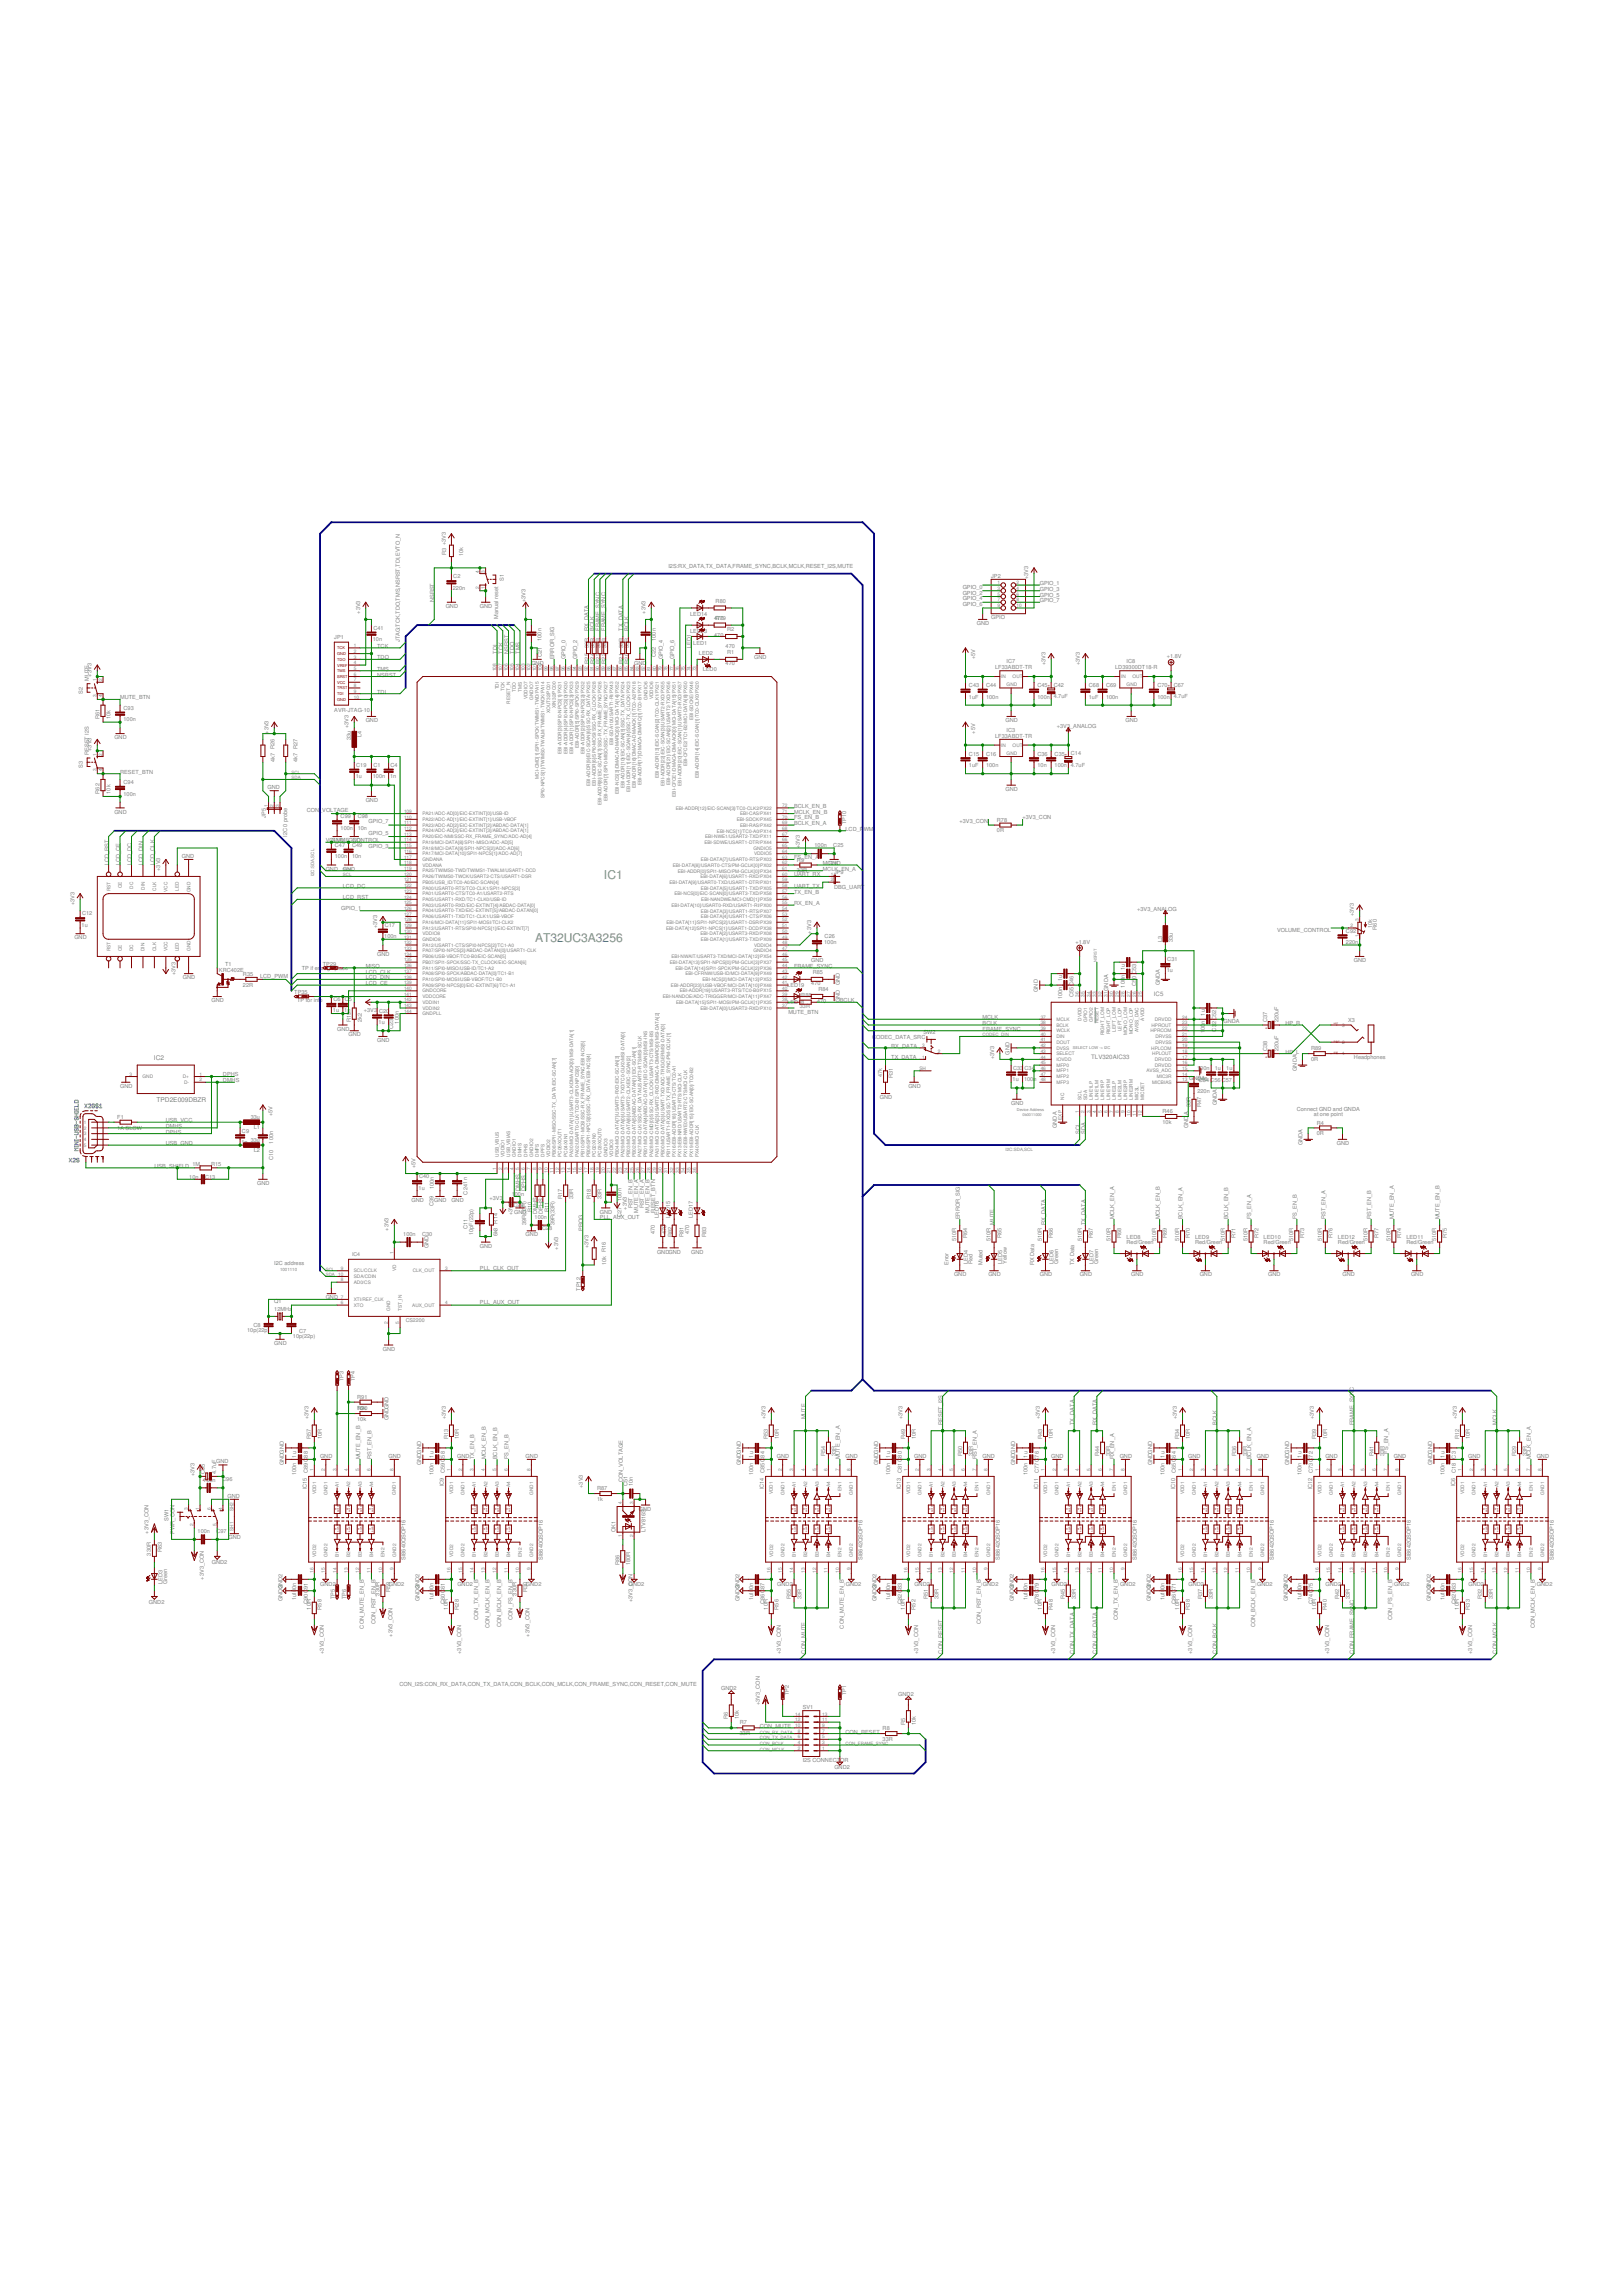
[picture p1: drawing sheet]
<svg xmlns="http://www.w3.org/2000/svg" width="210mm" height="297mm" viewBox="0 0 210 297" stroke-linecap="round" stroke-linejoin="round" font-family="sans-serif">
<defs><g id="words">
<g font-size="1.6" fill="#808080">
<text x="78.2" y="113.8">IC1</text>
<text x="69.2" y="121.9">AT32UC3A3256</text>
</g>
<g font-size=".8" fill="#808080">
<text x="149.3" y="128.9">IC5</text>
<text x="19.9" y="137.1">IC2</text>
<text x="141.2" y="137">TLV320AIC33</text>
<text x="20.3" y="142.5">TPD2E009DBZR</text>
</g>
<g font-size=".7" fill="#808080">
<text x="57.7" y="71.8" transform="rotate(-90 57.7 71.8)">R3 +3V3</text>
<text x="59.9" y="72" transform="rotate(-90 59.9 72)">10k</text>
<text x="56.2" y="77.9" transform="rotate(-90 56.2 77.9)">NSRST</text>
<text x="58.6" y="76.3">220n</text>
<text x="58.7" y="74.8">C2</text>
<text x="65.2" y="75.1" transform="rotate(-90 65.2 75.1)">S1</text>
<text x="68" y="77.9" transform="rotate(-90 68 77.9)">+3V3</text>
<text x="86.5" y="73.5">I2S:RX_DATA,TX_DATA,FRAME_SYNC,BCLK,MCLK,RESET_I2S,MUTE</text>
<text x="92.6" y="78">R80</text>
<text x="124.6" y="76.2">GPIO_0</text>
<text x="124.6" y="76.9">GPIO_2</text>
<text x="124.6" y="77.7">GPIO_4</text>
<text x="128.3" y="74.8">JP2</text>
<text x="133.1" y="75" transform="rotate(-90 133.1 75)">+3V3</text>
<text x="134.6" y="75.7">GPIO_1</text>
<text x="134.6" y="76.4">GPIO_3</text>
<text x="134.6" y="77.2">GPIO_5</text>
<text x="134.6" y="77.9">GPIO_7</text>
<text x="43.3" y="82.7">JP1</text>
<text x="46.6" y="79.4" transform="rotate(-90 46.6 79.4)">+3V3</text>
<text x="48.3" y="82.9">10n</text>
<text x="48.3" y="81.5">C41</text>
<text x="48.8" y="83.8">TCK</text>
<text x="51.8" y="83.1" transform="rotate(-90 51.8 83.1)">JTAG:TCK,TDO,TMS,NSRST,TDI,EVTO_N</text>
<text x="57.7" y="78.7">GND</text>
<text x="62.1" y="78.7">GND</text>
<text x="64.5" y="80" transform="rotate(-90 64.5 80)">Manual reset</text>
<text x="70.1" y="82.9" transform="rotate(-90 70.1 82.9)">100n</text>
<text x="76.2" y="81.6" transform="rotate(-90 76.2 81.6)">RX_DATA</text>
<text x="76.2" y="83.8" transform="rotate(-90 76.2 83.8)">33R</text>
<text x="76.9" y="81.6" transform="rotate(-90 76.9 81.6)">BCLK</text>
<text x="76.9" y="83.8" transform="rotate(-90 76.9 83.8)">33R</text>
<text x="77.6" y="81.6" transform="rotate(-90 77.6 81.6)">FRAME_SYNC</text>
<text x="77.7" y="83.8" transform="rotate(-90 77.7 83.8)">33R</text>
<text x="78.4" y="81.6" transform="rotate(-90 78.4 81.6)">FRAME_SYNC</text>
<text x="78.4" y="83.8" transform="rotate(-90 78.4 83.8)">33R</text>
<text x="80.6" y="81.6" transform="rotate(-90 80.6 81.6)">TX_DATA</text>
<text x="80.6" y="83.8" transform="rotate(-90 80.6 83.8)">33R</text>
<text x="81.3" y="81.6" transform="rotate(-90 81.3 81.6)">BCLK</text>
<text x="81.4" y="83.8" transform="rotate(-90 81.4 83.8)">33R</text>
<text x="83.5" y="79.4" transform="rotate(-90 83.5 79.4)">+3V3</text>
<text x="84.9" y="82.9" transform="rotate(-90 84.9 82.9)">100n</text>
<text x="89.3" y="81.9">LED13</text>
<text x="89.3" y="79.7">LED14</text>
<text x="89.5" y="83.8" transform="rotate(-90 89.5 83.8)">LED1</text>
<text x="89.7" y="83.4">LED1</text>
<text x="92.4" y="82.4">470</text>
<text x="92.4" y="80.2">4R7709</text>
<text x="93.9" y="83.9">470</text>
<text x="94.1" y="81.7">R2</text>
<text x="124.6" y="78.4">GPIO_6</text>
<text x="126.4" y="80.9">GND</text>
<text x="128.3" y="80.1">GPIO</text>
<text x="10.7" y="89.7" transform="rotate(-90 10.7 89.7)">S2</text>
<text x="11.5" y="88.1" transform="rotate(-90 11.5 88.1)">MUTE</text>
<text x="11.8" y="87.5" transform="rotate(-90 11.8 87.5)">+3V3</text>
<text x="48.8" y="86.8">TMS</text>
<text x="48.8" y="85.3">TDO</text>
<text x="48.8" y="89.7">TDI</text>
<text x="48.8" y="87.5">NSRST</text>
<text x="64.3" y="84.6" transform="rotate(-90 64.3 84.6)">TDI</text>
<text x="65.1" y="84.6" transform="rotate(-90 65.1 84.6)">TCK</text>
<text x="65.8" y="84.6" transform="rotate(-90 65.8 84.6)">NSRST</text>
<text x="66.5" y="84.6" transform="rotate(-90 66.5 84.6)">TDO</text>
<text x="67.3" y="84.6" transform="rotate(-90 67.3 84.6)">TMS</text>
<text x="68.8" y="86">GND</text>
<text x="70.1" y="85.1" transform="rotate(-90 70.1 85.1)">C21</text>
<text x="71.7" y="85.3" transform="rotate(-90 71.7 85.3)">ERROR_SIG</text>
<text x="73.2" y="85.3" transform="rotate(-90 73.2 85.3)">GPIO_0</text>
<text x="74.7" y="85.3" transform="rotate(-90 74.7 85.3)">GPIO_2</text>
<text x="76.2" y="85.9" transform="rotate(-90 76.2 85.9)">R25</text>
<text x="76.9" y="85.9" transform="rotate(-90 76.9 85.9)">R24</text>
<text x="77.7" y="85.9" transform="rotate(-90 77.7 85.9)">R23</text>
<text x="78.4" y="85.9" transform="rotate(-90 78.4 85.9)">R22</text>
<text x="80.6" y="85.9" transform="rotate(-90 80.6 85.9)">R21</text>
<text x="81.4" y="85.9" transform="rotate(-90 81.4 85.9)">R20</text>
<text x="82.1" y="86">GND</text>
<text x="84.9" y="85.1" transform="rotate(-90 84.9 85.1)">C22</text>
<text x="85.8" y="85.3" transform="rotate(-90 85.8 85.3)">GPIO_4</text>
<text x="87.2" y="85.3" transform="rotate(-90 87.2 85.3)">GPIO_6</text>
<text x="90.5" y="84.8">LED2</text>
<text x="90.9" y="86.8">LED0</text>
<text x="93.9" y="86.1">470</text>
<text x="94.1" y="84.6">R1</text>
<text x="97.6" y="85.3">GND</text>
<text x="125.4" y="88.9">C43</text>
<text x="126.2" y="85.3" transform="rotate(-90 126.2 85.3)">+5V</text>
<text x="127.6" y="88.9">C44</text>
<text x="128.8" y="86.6">LF33ABDT-TR</text>
<text x="130.3" y="85.8">IC7</text>
<text x="134.3" y="88.9">C45</text>
<text x="135.3" y="86" transform="rotate(-90 135.3 86)">+3V3</text>
<text x="136.4" y="88.9">C42</text>
<text x="139.7" y="86" transform="rotate(-90 139.7 86)">+3V3</text>
<text x="140.9" y="88.9">C68</text>
<text x="143.1" y="88.9">C69</text>
<text x="144.3" y="86.6">LD39300DT18-R</text>
<text x="145.8" y="85.8">IC8</text>
<text x="149.8" y="88.9">C70</text>
<text x="151" y="85.1">+1.8V</text>
<text x="151.9" y="88.9">C67</text>
<text x="12.9" y="93.1" transform="rotate(-90 12.9 93.1)">R61</text>
<text x="14.3" y="93.1" transform="rotate(-90 14.3 93.1)">10k</text>
<text x="14.8" y="95.7">GND</text>
<text x="15.5" y="90.5">MUTE_BTN</text>
<text x="16" y="93.3">100n</text>
<text x="16" y="91.8">C93</text>
<text x="34.8" y="94.9" transform="rotate(-90 34.8 94.9)">+3V3</text>
<text x="43.3" y="92.1">AVR-JTAG-10</text>
<text x="45.1" y="94.2" transform="rotate(-90 45.1 94.2)">+3V3</text>
<text x="45.4" y="95.8" transform="rotate(-90 45.4 95.8)">33u</text>
<text x="46.8" y="95.3" transform="rotate(-90 46.8 95.3)">L4</text>
<text x="47.3" y="93.4">GND</text>
<text x="125.4" y="90.4">1uF</text>
<text x="126.2" y="94.9" transform="rotate(-90 126.2 94.9)">+5V</text>
<text x="127.6" y="90.4">100n</text>
<text x="128.8" y="95.4">LF33ABDT-TR</text>
<text x="130.1" y="93.4">GND</text>
<text x="130.3" y="94.7">IC3</text>
<text x="134.3" y="90.4">100n 4.7uF</text>
<text x="136.8" y="94.2">+3V3_ANALOG</text>
<text x="140.9" y="90.4">1uF</text>
<text x="143.1" y="90.4">100n</text>
<text x="145.6" y="93.4">GND</text>
<text x="149.8" y="90.4">100n 4.7uF</text>
<text x="10.7" y="99.3" transform="rotate(-90 10.7 99.3)">S3</text>
<text x="11.5" y="97.7" transform="rotate(-90 11.5 97.7)">RESET I2S</text>
<text x="11.8" y="97.1" transform="rotate(-90 11.8 97.1)">+3V3</text>
<text x="15.5" y="100.1">RESET_BTN</text>
<text x="16" y="101.5">C94</text>
<text x="35.5" y="96.9" transform="rotate(-90 35.5 96.9)">R26</text>
<text x="35.6" y="98.6" transform="rotate(-90 35.6 98.6)">4k7</text>
<text x="38.5" y="96.9" transform="rotate(-90 38.5 96.9)">R27</text>
<text x="38.5" y="98.6" transform="rotate(-90 38.5 98.6)">4k7</text>
<text x="46" y="100.7">1u</text>
<text x="46.1" y="99.2">C19</text>
<text x="48.3" y="100.7">100n</text>
<text x="48.3" y="99.2">C1</text>
<text x="50.5" y="100.7">1n</text>
<text x="50.5" y="99.2">C4</text>
<text x="125.4" y="99.2">1uF</text>
<text x="125.4" y="97.8">C15</text>
<text x="127.6" y="99.2">100n</text>
<text x="127.6" y="97.8">C16</text>
<text x="134.3" y="99.2">10n</text>
<text x="134.3" y="97.8">C36</text>
<text x="136.5" y="99.2">100n 4.7uF</text>
<text x="136.5" y="97.8">C35</text>
<text x="138.6" y="97.7">C14</text>
<text x="12.9" y="102.7" transform="rotate(-90 12.9 102.7)">R62</text>
<text x="14.3" y="102.7" transform="rotate(-90 14.3 102.7)">10k</text>
<text x="14.8" y="105.3">GND</text>
<text x="16" y="102.9">100n</text>
<text x="34.4" y="105.8" transform="rotate(-90 34.4 105.8)">JP5</text>
<text x="34.6" y="102.1">GND</text>
<text x="39.7" y="105">CON_VOLTAGE</text>
<text x="44.1" y="107.4">100n</text>
<text x="44.1" y="105.9">C99</text>
<text x="46.3" y="107.4">10n</text>
<text x="46.3" y="105.9">C98</text>
<text x="47.3" y="103.8">GND</text>
<text x="47.7" y="108">GPIO_5</text>
<text x="47.7" y="106.5">GPIO_7</text>
<text x="102.8" y="105.3">MCLK_EN_B</text>
<text x="102.8" y="106.7">BCLK_EN_A</text>
<text x="102.8" y="104.5">BCLK_EN_B</text>
<text x="102.8" y="106">FS_EN_B</text>
<text x="109.4" y="107.5">LCD_P</text>
<text x="109.5" y="106.6" transform="rotate(-90 109.5 106.6)">TP10</text>
<text x="111.8" y="107.5">WM</text>
<text x="124.2" y="106.5">+3V3_CON</text>
<text x="129" y="107.7">0R</text>
<text x="129" y="106.3">R78</text>
<text x="130.1" y="102.3">GND</text>
<text x="132.3" y="106">+3V3_CON</text>
<text x="14.1" y="111.9" transform="rotate(-90 14.1 111.9)">LCD_RST</text>
<text x="15.5" y="111.9" transform="rotate(-90 15.5 111.9)">LCD_CE</text>
<text x="17" y="111.9" transform="rotate(-90 17 111.9)">LCD_DC</text>
<text x="18.5" y="111.9" transform="rotate(-90 18.5 111.9)">LCD_DIN</text>
<text x="20" y="111.9" transform="rotate(-90 20 111.9)">LCD_CLK</text>
<text x="20.7" y="112.7" transform="rotate(-90 20.7 112.7)">+3V3</text>
<text x="23.5" y="110.9">GND</text>
<text x="37.2" y="108.3" transform="rotate(-90 37.2 108.3)">I2C 0 probe</text>
<text x="42.2" y="112.7">GND</text>
<text x="42.2" y="109">VOGLND</text>
<text x="43.3" y="111.1">100n</text>
<text x="43.3" y="109.6">C47</text>
<text x="43.6" y="109">UMEGND</text>
<text x="44.4" y="112.7">GND</text>
<text x="45.2" y="109">_CONTROL</text>
<text x="45.6" y="111.1">10n</text>
<text x="45.6" y="109.6">C49</text>
<text x="47.7" y="109.7">GPIO_3</text>
<text x="102.8" y="113.4">UART_RX</text>
<text x="102.8" y="111.2">FS_EN_A</text>
<text x="103.1" y="112.9">33R</text>
<text x="103.1" y="111.5">R9</text>
<text x="103.5" y="109.7" transform="rotate(-90 103.5 109.7)">+3V3</text>
<text x="105.4" y="109.6">100n</text>
<text x="106.5" y="111.9">MCLK</text>
<text x="106.5" y="112.7">MCLK_EN_A</text>
<text x="107.2" y="111.9">GND</text>
<text x="107.8" y="109.6">C25</text>
<text x="107.9" y="113">JP9</text>
<text x="9.6" y="117.1" transform="rotate(-90 9.6 117.1)">+3V3</text>
<text x="10.6" y="119.9">1u</text>
<text x="10.6" y="118.4">C12</text>
<text x="44.2" y="117.7">GPIO_1</text>
<text x="44.4" y="114.9">LCD_DC</text>
<text x="44.4" y="116.4">LCD_RST</text>
<text x="49.8" y="119.9">C17</text>
<text x="102.8" y="114.9">UART_TX</text>
<text x="102.8" y="117.1">RX_EN_A</text>
<text x="102.8" y="115.6">TX_EN_B</text>
<text x="107.9" y="115.1">DBG_UART</text>
<text x="147.2" y="117.8">+3V3_ANALOG</text>
<text x="175.2" y="118.6" transform="rotate(-90 175.2 118.6)">+3V3</text>
<text x="9.6" y="121.5">GND</text>
<text x="28.3" y="125.7">KRC402E</text>
<text x="29.1" y="125">T1</text>
<text x="39" y="125.4">TP if en</text>
<text x="41.5" y="125.4">ough place</text>
<text x="41.8" y="124.9">TP29</text>
<text x="47.3" y="126">LCD_CLK</text>
<text x="47.3" y="125.2">MISO</text>
<text x="48.8" y="120" transform="rotate(-90 48.8 120)">+3V3</text>
<text x="48.8" y="123.7">GND</text>
<text x="49.7" y="121.4">100n</text>
<text x="102.8" y="125.2">FRAME_SYNC</text>
<text x="105" y="120.8" transform="rotate(-90 105 120.8)">+3V3</text>
<text x="105" y="124.5">GND</text>
<text x="106.7" y="122.1">100n</text>
<text x="106.7" y="121.4">C26</text>
<text x="139.2" y="122.1">+1.8V</text>
<text x="145.6" y="125.5" transform="rotate(-90 145.6 125.5)">1u</text>
<text x="150.4" y="121.9" transform="rotate(-90 150.4 121.9)">L3</text>
<text x="151" y="125.8">1u</text>
<text x="151.1" y="124.3">C31</text>
<text x="151.8" y="121.9" transform="rotate(-90 151.8 121.9)">33u</text>
<text x="165.3" y="120.6">VOLUME_CONTROL</text>
<text x="174.2" y="122.2">220n</text>
<text x="174.2" y="120.7">C92</text>
<text x="175.2" y="124.5">GND</text>
<text x="177.6" y="120.1" transform="rotate(-90 177.6 120.1)">10k</text>
<text x="178.2" y="120.3" transform="rotate(-90 178.2 120.3)">R60</text>
<text x="22.7" y="126.2" transform="rotate(-90 22.7 126.2)">+3V3</text>
<text x="23.7" y="126.7">GND</text>
<text x="27.4" y="129.7">GND</text>
<text x="31.4" y="127.7">22R</text>
<text x="31.4" y="126.3">R35</text>
<text x="33.7" y="126.5">LCD_PWM</text>
<text x="38.1" y="128.6">TP35</text>
<text x="38.5" y="129.7">TP for info</text>
<text x="43.1" y="131">1u</text>
<text x="43.1" y="129.5">C6</text>
<text x="44.6" y="131">1n</text>
<text x="44.6" y="129.5">C</text>
<text x="45.1" y="129.5">5</text>
<text x="47.1" y="130.9">+3V3 C20</text>
<text x="47.3" y="127.4">LCD_CE</text>
<text x="47.3" y="126.7">LCD_DIN</text>
<text x="101.9" y="130">LED18</text>
<text x="101.9" y="127.7">LED19</text>
<text x="102" y="131.1">MUTE_BTN</text>
<text x="103.5" y="130.4">33R</text>
<text x="103.7" y="129">R88</text>
<text x="105" y="127.5">470</text>
<text x="105.2" y="126">R85</text>
<text x="105.7" y="129.7">470</text>
<text x="105.9" y="128.2">R84</text>
<text x="108.7" y="129.7" transform="rotate(-90 108.7 129.7)">GND</text>
<text x="108.7" y="127.4" transform="rotate(-90 108.7 127.4)">GND</text>
<text x="108.7" y="129.7">BCLK</text>
<text x="127.2" y="131.9">MCLK</text>
<text x="134.3" y="128.3" transform="rotate(-90 134.3 128.3)">GND</text>
<text x="137.4" y="129.2" transform="rotate(-90 137.4 129.2)">100n</text>
<text x="137.4" y="127" transform="rotate(-90 137.4 127)">1u</text>
<text x="138.9" y="129" transform="rotate(-90 138.9 129)">C55 C46</text>
<text x="143.4" y="128.2" transform="rotate(-90 143.4 128.2)">GNDA</text>
<text x="145.6" y="127.8" transform="rotate(-90 145.6 127.8)">100</text>
<text x="145.6" y="126.6" transform="rotate(-90 145.6 126.6)">n</text>
<text x="147" y="127.5" transform="rotate(-90 147 127.5)">C5</text>
<text x="147" y="126.6" transform="rotate(-90 147 126.6)">0 C53</text>
<text x="150.1" y="127.4" transform="rotate(-90 150.1 127.4)">GNDA</text>
<text x="155.9" y="131.4" transform="rotate(-90 155.9 131.4)">1u</text>
<text x="43.6" y="133.4">GND</text>
<text x="45.1" y="134.1">GND</text>
<text x="45.4" y="132.2" transform="rotate(-90 45.4 132.2)">R19</text>
<text x="46.8" y="132.2" transform="rotate(-90 46.8 132.2)">2k2</text>
<text x="48.8" y="134.8">GND</text>
<text x="49" y="132.5">1u</text>
<text x="50.9" y="133.1" transform="rotate(-90 50.9 133.1)">C23</text>
<text x="51.6" y="132.4" transform="rotate(-90 51.6 132.4)">100n</text>
<text x="112.8" y="134.5">CODEC_DATA_SRC</text>
<text x="115.3" y="137">TX_DATA</text>
<text x="115.3" y="135.6">RX_DATA</text>
<text x="119.5" y="133.7">SW2</text>
<text x="127.2" y="132.6">BCLK</text>
<text x="127.2" y="133.4">FRAME_SYNC</text>
<text x="128.6" y="137" transform="rotate(-90 128.6 137)">+3V3</text>
<text x="130.6" y="136.4" transform="rotate(-90 130.6 136.4)">GND</text>
<text x="155.9" y="133.7" transform="rotate(-90 155.9 133.7)">1</text>
<text x="155.9" y="133.3" transform="rotate(-90 155.9 133.3)">00</text>
<text x="155.9" y="132.5" transform="rotate(-90 155.9 132.5)">n</text>
<text x="157.4" y="133.5" transform="rotate(-90 157.4 133.5)">C3</text>
<text x="157.4" y="132.5" transform="rotate(-90 157.4 132.5)">2 C52</text>
<text x="158.3" y="132.4">GNDA</text>
<text x="164" y="136" transform="rotate(-90 164 136)">C38</text>
<text x="164" y="132.3" transform="rotate(-90 164 132.3)">C37</text>
<text x="165.5" y="136" transform="rotate(-90 165.5 136)">220uF</text>
<text x="165.5" y="132.3" transform="rotate(-90 165.5 132.3)">220uF</text>
<text x="166.3" y="132.6">HP_R</text>
<text x="166.3" y="136.3">HP_L</text>
<text x="169.7" y="137.3">0R</text>
<text x="169.7" y="135.9">R89</text>
<text x="174.5" y="132.2">X3</text>
<text x="175.2" y="137">Headphones</text>
<text x="15.5" y="140.7">GND</text>
<text x="28.8" y="140">DMHS</text>
<text x="28.8" y="139.3">DPHS</text>
<text x="113.9" y="142.2">GND</text>
<text x="114.1" y="139.3" transform="rotate(-90 114.1 139.3)">47k</text>
<text x="115.5" y="139.5" transform="rotate(-90 115.5 139.5)">R31</text>
<text x="117.6" y="140.7">GND</text>
<text x="130.9" y="143">GND</text>
<text x="131" y="139.8">1u</text>
<text x="131.1" y="138.4">C33 C34</text>
<text x="132.5" y="139.8">100n</text>
<text x="153.9" y="139.8">GNCCA8</text>
<text x="154.1" y="143.2" transform="rotate(-90 154.1 143.2)">33R</text>
<text x="154.9" y="138.5">100n</text>
<text x="155" y="141.4">220n</text>
<text x="155" y="139.8">D454 C56 C57</text>
<text x="155.5" y="143.2" transform="rotate(-90 155.5 143.2)">R47</text>
<text x="157.2" y="138.5">1u</text>
<text x="157.5" y="143" transform="rotate(-90 157.5 143)">GNDA</text>
<text x="158.7" y="138.5">1u</text>
<text x="167.8" y="138.5" transform="rotate(-90 167.8 138.5)">GNDA</text>
<text x="167.8" y="143.7">Connect GND and GNDA</text>
<text x="15.2" y="146.1">1A SLOW</text>
<text x="15.2" y="144.7">F1</text>
<text x="21.5" y="145.9">DMHS</text>
<text x="21.5" y="146.7">DPHS</text>
<text x="21.5" y="148.1">USB_GND</text>
<text x="21.5" y="145.2">USB_VCC</text>
<text x="31.3" y="148">1n</text>
<text x="31.3" y="146.5">C9</text>
<text x="32.4" y="144.7">33u</text>
<text x="32.4" y="147.7">33u</text>
<text x="32.8" y="146.1">L1</text>
<text x="32.8" y="149.1">L2</text>
<text x="35.3" y="144.4" transform="rotate(-90 35.3 144.4)">+5V</text>
<text x="35.3" y="147.9" transform="rotate(-90 35.3 147.9)">100n</text>
<text x="136.8" y="145.9" transform="rotate(-90 136.8 145.9)">GNDA</text>
<text x="139.7" y="146.7" transform="rotate(-90 139.7 146.7)">SCL</text>
<text x="140.5" y="146.7" transform="rotate(-90 140.5 146.7)">SDA</text>
<text x="150.4" y="145.4">10k</text>
<text x="150.4" y="144">R46</text>
<text x="153.8" y="145.9" transform="rotate(-90 153.8 145.9)">GNDA</text>
<text x="168.6" y="148.1" transform="rotate(-90 168.6 148.1)">GNDA</text>
<text x="170" y="144.4">at one point</text>
<text x="170.4" y="146.9">0R</text>
<text x="170.4" y="145.5">R4</text>
<text x="173" y="148.1">GND</text>
<text x="20" y="151.1">USB_SHIELD</text>
<text x="24.5" y="152.5">10n</text>
<text x="24.9" y="150.8">1M</text>
<text x="26.5" y="152.5">C13</text>
<text x="27.3" y="150.8">R15</text>
<text x="33.3" y="153.3">GND</text>
<text x="35.4" y="150.1" transform="rotate(-90 35.4 150.1)">C10</text>
<text x="53.2" y="155.5">GND</text>
<text x="53.7" y="151.1" transform="rotate(-90 53.7 151.1)">+5V</text>
<text x="54.2" y="153.9">1u</text>
<text x="54.2" y="152.4">C40</text>
<text x="56.1" y="153.9" transform="rotate(-90 56.1 153.9)">100n</text>
<text x="56.2" y="155.5">GND</text>
<text x="58.4" y="155.5">GND</text>
<text x="60.5" y="154.5" transform="rotate(-90 60.5 154.5)">C241n</text>
<text x="63.4" y="155.3">+3V3</text>
<text x="66.2" y="154.7">1</text>
<text x="66.6" y="154.7">00n</text>
<text x="67.3" y="154.1" transform="rotate(-90 67.3 154.1)">DMHS</text>
<text x="68" y="154.1" transform="rotate(-90 68 154.1)">DPHS</text>
<text x="72.8" y="155.2" transform="rotate(-90 72.8 155.2)">R17</text>
<text x="74.2" y="155.2" transform="rotate(-90 74.2 155.2)">33R</text>
<text x="76.5" y="155.2" transform="rotate(-90 76.5 155.2)">R18</text>
<text x="77.9" y="155.2" transform="rotate(-90 77.9 155.2)">33R</text>
<text x="80.4" y="155.3" transform="rotate(-90 80.4 155.3)">100n</text>
<text x="50.3" y="159.2" transform="rotate(-90 50.3 159.2)">+3V3</text>
<text x="52.2" y="159.9">100n</text>
<text x="54.6" y="159.9">C30</text>
<text x="55.5" y="161.4" transform="rotate(-90 55.5 161.4)">GND</text>
<text x="56.1" y="156" transform="rotate(-90 56.1 156)">C39</text>
<text x="60.5" y="159" transform="rotate(-90 60.5 159)">C11</text>
<text x="61.2" y="159.8" transform="rotate(-90 61.2 159.8)">10pF(22p)</text>
<text x="62.1" y="161.4">GND</text>
<text x="64.4" y="158.3" transform="rotate(-90 64.4 158.3)">R14</text>
<text x="64.4" y="160" transform="rotate(-90 64.4 160)">6k8</text>
<text x="66.3" y="157.2" transform="rotate(-90 66.3 157.2)">+3V3</text>
<text x="66.4" y="156.2">C29</text>
<text x="66.5" y="157">GND</text>
<text x="68" y="160">GND</text>
<text x="68.1" y="158.5" transform="rotate(-90 68.1 158.5)">39R(33R)</text>
<text x="68.8" y="156.8" transform="rotate(-90 68.8 156.8)">R10</text>
<text x="69.2" y="157.7">100n</text>
<text x="69.5" y="157" transform="rotate(-90 69.5 157)">DMHS</text>
<text x="70.1" y="159.1">C2</text>
<text x="70.2" y="157" transform="rotate(-90 70.2 157)">DPHS</text>
<text x="71" y="156.8" transform="rotate(-90 71 156.8)">R11</text>
<text x="71.1" y="159.1">8</text>
<text x="71.8" y="158.5" transform="rotate(-90 71.8 158.5)">39R(33R)</text>
<text x="72.2" y="161.7" transform="rotate(-90 72.2 161.7)">+3V3</text>
<text x="75.4" y="159.2" transform="rotate(-90 75.4 159.2)">PROG</text>
<text x="76.2" y="161.4" transform="rotate(-90 76.2 161.4)">+3V3</text>
<text x="77.6" y="157">GND</text>
<text x="77.6" y="157.7">PLL_AUX_OUT</text>
<text x="80.4" y="157.5" transform="rotate(-90 80.4 157.5)">C27</text>
<text x="81.1" y="156.5" transform="rotate(-90 81.1 156.5)">+3V3</text>
<text x="81.8" y="156.3" transform="rotate(-90 81.8 156.3)">RST_EN_B</text>
<text x="82.6" y="156.9" transform="rotate(-90 82.6 156.9)">MUTE_EN_A</text>
<text x="83.3" y="156.3" transform="rotate(-90 83.3 156.3)">RST_EN_A</text>
<text x="84.1" y="156.9" transform="rotate(-90 84.1 156.9)">MUTE_EN_B</text>
<text x="84.7" y="159.7" transform="rotate(-90 84.7 159.7)">470</text>
<text x="84.8" y="156.9" transform="rotate(-90 84.8 156.9)">RESET_BTN</text>
<text x="85.2" y="157.6" transform="rotate(-90 85.2 157.6)">LED16</text>
<text x="86.2" y="159.7" transform="rotate(-90 86.2 159.7)">470</text>
<text x="86.7" y="157.6" transform="rotate(-90 86.7 157.6)">LED15</text>
<text x="87" y="160" transform="rotate(-90 87 160)">R82</text>
<text x="88.4" y="160" transform="rotate(-90 88.4 160)">R81</text>
<text x="89.2" y="159.7" transform="rotate(-90 89.2 159.7)">470</text>
<text x="89.7" y="157.6" transform="rotate(-90 89.7 157.6)">LED17</text>
<text x="91.4" y="160" transform="rotate(-90 91.4 160)">R83</text>
<text x="123.8" y="160.6" transform="rotate(-90 123.8 160.6)">510R</text>
<text x="124.2" y="157.7" transform="rotate(-90 124.2 157.7)">ERROR_SIG</text>
<text x="125.1" y="160.2" transform="rotate(-90 125.1 160.2)">R64</text>
<text x="128.2" y="160.6" transform="rotate(-90 128.2 160.6)">510R</text>
<text x="128.6" y="158.5" transform="rotate(-90 128.6 158.5)">MUTE</text>
<text x="129.6" y="160.2" transform="rotate(-90 129.6 160.2)">R65</text>
<text x="134.8" y="160.6" transform="rotate(-90 134.8 160.6)">510R</text>
<text x="135.3" y="158.5" transform="rotate(-90 135.3 158.5)">RX_DATA</text>
<text x="136.2" y="160.2" transform="rotate(-90 136.2 160.2)">R66</text>
<text x="140" y="160.6" transform="rotate(-90 140 160.6)">510R</text>
<text x="140.5" y="158.5" transform="rotate(-90 140.5 158.5)">TX_DATA</text>
<text x="141.4" y="160.2" transform="rotate(-90 141.4 160.2)">R67</text>
<text x="143.7" y="160.6" transform="rotate(-90 143.7 160.6)">510R</text>
<text x="144.2" y="157.7" transform="rotate(-90 144.2 157.7)">MCLK_EN_A</text>
<text x="145.1" y="160.2" transform="rotate(-90 145.1 160.2)">R68</text>
<text x="145.8" y="160.9">Red/Green</text>
<text x="145.8" y="160.3">LED8</text>
<text x="149.6" y="160.6" transform="rotate(-90 149.6 160.6)">510R</text>
<text x="150.1" y="157.7" transform="rotate(-90 150.1 157.7)">MCLK_EN_B</text>
<text x="151" y="160.2" transform="rotate(-90 151 160.2)">R69</text>
<text x="152.6" y="160.6" transform="rotate(-90 152.6 160.6)">510R</text>
<text x="153" y="157.7" transform="rotate(-90 153 157.7)">BCLK_EN_A</text>
<text x="154" y="160.2" transform="rotate(-90 154 160.2)">R70</text>
<text x="154.7" y="160.9">Red/Green</text>
<text x="154.7" y="160.3">LED9</text>
<text x="158.5" y="160.6" transform="rotate(-90 158.5 160.6)">510R</text>
<text x="158.9" y="157.7" transform="rotate(-90 158.9 157.7)">BCLK_EN_B</text>
<text x="159.9" y="160.2" transform="rotate(-90 159.9 160.2)">R71</text>
<text x="161.5" y="160.6" transform="rotate(-90 161.5 160.6)">510R</text>
<text x="161.9" y="157.7" transform="rotate(-90 161.9 157.7)">FS_EN_A</text>
<text x="162.8" y="160.2" transform="rotate(-90 162.8 160.2)">R72</text>
<text x="163.5" y="160.9">Red/Green</text>
<text x="163.5" y="160.3">LED10</text>
<text x="167.4" y="160.6" transform="rotate(-90 167.4 160.6)">510R</text>
<text x="167.8" y="157.7" transform="rotate(-90 167.8 157.7)">FS_EN_B</text>
<text x="168.8" y="160.2" transform="rotate(-90 168.8 160.2)">R73</text>
<text x="171.1" y="160.6" transform="rotate(-90 171.1 160.6)">510R</text>
<text x="171.5" y="157.7" transform="rotate(-90 171.5 157.7)">RST_EN_A</text>
<text x="172.5" y="160.2" transform="rotate(-90 172.5 160.2)">R76</text>
<text x="173.1" y="160.9">Red/Green</text>
<text x="173.1" y="160.3">LED12</text>
<text x="177" y="160.6" transform="rotate(-90 177 160.6)">510R</text>
<text x="177.4" y="157.7" transform="rotate(-90 177.4 157.7)">RST_EN_B</text>
<text x="178.4" y="160.2" transform="rotate(-90 178.4 160.2)">R77</text>
<text x="179.9" y="160.6" transform="rotate(-90 179.9 160.6)">510R</text>
<text x="180.4" y="157.7" transform="rotate(-90 180.4 157.7)">MUTE_EN_A</text>
<text x="181.3" y="160.2" transform="rotate(-90 181.3 160.2)">R74</text>
<text x="182" y="160.9">Red/Green</text>
<text x="182" y="160.3">LED11</text>
<text x="185.8" y="160.6" transform="rotate(-90 185.8 160.6)">510R</text>
<text x="186.3" y="157.7" transform="rotate(-90 186.3 157.7)">MUTE_EN_B</text>
<text x="187.2" y="160.2" transform="rotate(-90 187.2 160.2)">R75</text>
<text x="35.5" y="163.7">I2C address</text>
<text x="45.6" y="162.5">IC4</text>
<text x="62.1" y="164.3">PLL_CLK_OUT</text>
<text x="75.1" y="167" transform="rotate(-90 75.1 167)">TP12</text>
<text x="78.4" y="163.7" transform="rotate(-90 78.4 163.7)">10k R16</text>
<text x="85" y="162.2">GNDGND</text>
<text x="89.5" y="162.2">GND</text>
<text x="122.7" y="163.7" transform="rotate(-90 122.7 163.7)">Error</text>
<text x="123.5" y="165.1">GND</text>
<text x="125.2" y="163.5" transform="rotate(-90 125.2 163.5)">LED4</text>
<text x="125.9" y="163.5" transform="rotate(-90 125.9 163.5)">Red</text>
<text x="127.2" y="163.7" transform="rotate(-90 127.2 163.7)">Muted</text>
<text x="127.9" y="165.1">GND</text>
<text x="129.7" y="163.5" transform="rotate(-90 129.7 163.5)">LED5</text>
<text x="130.3" y="163.5" transform="rotate(-90 130.3 163.5)">Yellow</text>
<text x="133.8" y="163.7" transform="rotate(-90 133.8 163.7)">RX Data</text>
<text x="134.6" y="165.1">GND</text>
<text x="136.3" y="163.5" transform="rotate(-90 136.3 163.5)">LED6</text>
<text x="137" y="163.5" transform="rotate(-90 137 163.5)">Green</text>
<text x="139" y="163.7" transform="rotate(-90 139 163.7)">TX Data</text>
<text x="139.7" y="165.1">GND</text>
<text x="141.5" y="163.5" transform="rotate(-90 141.5 163.5)">LED7</text>
<text x="142.1" y="163.5" transform="rotate(-90 142.1 163.5)">Green</text>
<text x="146.4" y="165.1">GND</text>
<text x="155.3" y="165.1">GND</text>
<text x="164.1" y="165.1">GND</text>
<text x="173.7" y="165.1">GND</text>
<text x="182.6" y="165.1">GND</text>
<text x="32" y="172.4">10p(22p)</text>
<text x="32.8" y="171.7">C8</text>
<text x="35.5" y="169.6">12MHz</text>
<text x="35.5" y="168.5">Q1</text>
<text x="37.9" y="173.1">10p(22p)</text>
<text x="38.7" y="172.4">C7</text>
<text x="42.2" y="168.1">GND</text>
<text x="52.5" y="171.1">CS2200</text>
<text x="62.1" y="168.8">PLL_AUX_OUT</text>
<text x="35.5" y="174">GND</text>
<text x="44.4" y="178.7" transform="rotate(-90 44.4 178.7)">TP3</text>
<text x="45.9" y="178.7" transform="rotate(-90 45.9 178.7)">TP4</text>
<text x="49.5" y="174.7">GND</text>
<text x="39.9" y="183.6" transform="rotate(-90 39.9 183.6)">+3V3</text>
<text x="46.2" y="183.8">10k</text>
<text x="46.2" y="182.4">10k</text>
<text x="46.2" y="182.4">R90</text>
<text x="46.2" y="181">R91</text>
<text x="50.3" y="183.8" transform="rotate(-90 50.3 183.8)">GNDGND</text>
<text x="57.7" y="183.6" transform="rotate(-90 57.7 183.6)">+3V3</text>
<text x="99.1" y="183.6" transform="rotate(-90 99.1 183.6)">+3V3</text>
<text x="104.2" y="183.6" transform="rotate(-90 104.2 183.6)">MUTE</text>
<text x="116.8" y="183.6" transform="rotate(-90 116.8 183.6)">+3V3</text>
<text x="122" y="184.4" transform="rotate(-90 122 184.4)">RESET_I2S</text>
<text x="134.6" y="183.6" transform="rotate(-90 134.6 183.6)">+3V3</text>
<text x="139" y="184.4" transform="rotate(-90 139 184.4)">TX_DATA</text>
<text x="141.9" y="184.4" transform="rotate(-90 141.9 184.4)">RX_DATA</text>
<text x="152.3" y="183.6" transform="rotate(-90 152.3 183.6)">+3V3</text>
<text x="157.5" y="184.4" transform="rotate(-90 157.5 184.4)">BCLK</text>
<text x="170" y="183.6" transform="rotate(-90 170 183.6)">+3V3</text>
<text x="175.2" y="184.4" transform="rotate(-90 175.2 184.4)">FRAME_SYNC</text>
<text x="188.5" y="183.6" transform="rotate(-90 188.5 183.6)">+3V3</text>
<text x="193.7" y="184.4" transform="rotate(-90 193.7 184.4)">MCLK</text>
<text x="25.2" y="191" transform="rotate(-90 25.2 191)">+3V3</text>
<text x="26.3" y="191.7">100n</text>
<text x="26.5" y="190.7" transform="rotate(-90 26.5 190.7)">C95</text>
<text x="28" y="190.7" transform="rotate(-90 28 190.7)">4.7uF</text>
<text x="28" y="189.3">GND</text>
<text x="28.7" y="191.7">C96</text>
<text x="36.7" y="189.5" transform="rotate(-90 36.7 189.5)">GNDGND</text>
<text x="38.3" y="190.8" transform="rotate(-90 38.3 190.8)">100n</text>
<text x="38.3" y="188.6" transform="rotate(-90 38.3 188.6)">1u</text>
<text x="39.8" y="190.6" transform="rotate(-90 39.8 190.6)">C89 C88</text>
<text x="40.2" y="186.2" transform="rotate(-90 40.2 186.2)">R57</text>
<text x="41.4" y="188.6">GND</text>
<text x="41.6" y="186.2" transform="rotate(-90 41.6 186.2)">10R</text>
<text x="46.6" y="188.8" transform="rotate(-90 46.6 188.8)">MUTE_EN_B</text>
<text x="48.1" y="188.8" transform="rotate(-90 48.1 188.8)">RST_EN_B</text>
<text x="50.3" y="188.6">GND</text>
<text x="54.5" y="189.5" transform="rotate(-90 54.5 189.5)">GNDGND</text>
<text x="56.1" y="190.8" transform="rotate(-90 56.1 190.8)">100n</text>
<text x="56.1" y="188.6" transform="rotate(-90 56.1 188.6)">1u</text>
<text x="57.6" y="190.6" transform="rotate(-90 57.6 190.6)">C59 C58</text>
<text x="58" y="186.2" transform="rotate(-90 58 186.2)">R13</text>
<text x="59.2" y="188.6">GND</text>
<text x="59.4" y="186.2" transform="rotate(-90 59.4 186.2)">10R</text>
<text x="61.4" y="188.8" transform="rotate(-90 61.4 188.8)">TX_EN_B</text>
<text x="62.9" y="188.8" transform="rotate(-90 62.9 188.8)">MCLK_EN_B</text>
<text x="64.3" y="188.8" transform="rotate(-90 64.3 188.8)">BCLK_EN_B</text>
<text x="65.8" y="188.8" transform="rotate(-90 65.8 188.8)">FS_EN_B</text>
<text x="68" y="188.6">GND</text>
<text x="80.6" y="191.8" transform="rotate(-90 80.6 191.8)">CON_VOLTAGE</text>
<text x="95.9" y="189.5" transform="rotate(-90 95.9 189.5)">GNDGND</text>
<text x="97.5" y="190.8" transform="rotate(-90 97.5 190.8)">100n</text>
<text x="97.5" y="188.6" transform="rotate(-90 97.5 188.6)">1u</text>
<text x="99" y="190.6" transform="rotate(-90 99 190.6)">C85 C84</text>
<text x="99.4" y="186.2" transform="rotate(-90 99.4 186.2)">R53</text>
<text x="100.6" y="188.6">GND</text>
<text x="100.8" y="186.2" transform="rotate(-90 100.8 186.2)">10R</text>
<text x="106.8" y="188.4" transform="rotate(-90 106.8 188.4)">R54</text>
<text x="108.2" y="188.4" transform="rotate(-90 108.2 188.4)">33R</text>
<text x="108.7" y="188.8" transform="rotate(-90 108.7 188.8)">MUTE_EN_A</text>
<text x="109.4" y="188.6">GND</text>
<text x="113.6" y="189.5" transform="rotate(-90 113.6 189.5)">GNDGND</text>
<text x="115.2" y="190.8" transform="rotate(-90 115.2 190.8)">100n</text>
<text x="115.2" y="188.6" transform="rotate(-90 115.2 188.6)">1u</text>
<text x="116.7" y="190.6" transform="rotate(-90 116.7 190.6)">C81 C80</text>
<text x="117.1" y="186.2" transform="rotate(-90 117.1 186.2)">R49</text>
<text x="118.3" y="188.6">GND</text>
<text x="118.5" y="186.2" transform="rotate(-90 118.5 186.2)">10R</text>
<text x="124.5" y="188.4" transform="rotate(-90 124.5 188.4)">R50</text>
<text x="125.9" y="188.4" transform="rotate(-90 125.9 188.4)">33R</text>
<text x="126.4" y="188.8" transform="rotate(-90 126.4 188.8)">RST_EN_A</text>
<text x="127.2" y="188.6">GND</text>
<text x="131.4" y="189.5" transform="rotate(-90 131.4 189.5)">GNDGND</text>
<text x="133" y="190.8" transform="rotate(-90 133 190.8)">100n</text>
<text x="133" y="188.6" transform="rotate(-90 133 188.6)">1u</text>
<text x="134.4" y="190.6" transform="rotate(-90 134.4 190.6)">C77 C76</text>
<text x="134.9" y="186.2" transform="rotate(-90 134.9 186.2)">R43</text>
<text x="136" y="188.6">GND</text>
<text x="136.3" y="186.2" transform="rotate(-90 136.3 186.2)">10R</text>
<text x="142.2" y="188.4" transform="rotate(-90 142.2 188.4)">R44</text>
<text x="143.6" y="188.4" transform="rotate(-90 143.6 188.4)">33R</text>
<text x="144.2" y="188.8" transform="rotate(-90 144.2 188.8)">RX_EN_A</text>
<text x="144.9" y="188.6">GND</text>
<text x="149.1" y="189.5" transform="rotate(-90 149.1 189.5)">GNDGND</text>
<text x="150.7" y="190.8" transform="rotate(-90 150.7 190.8)">100n</text>
<text x="150.7" y="188.6" transform="rotate(-90 150.7 188.6)">1u</text>
<text x="152.2" y="190.6" transform="rotate(-90 152.2 190.6)">C65 C64</text>
<text x="152.6" y="186.2" transform="rotate(-90 152.6 186.2)">R34</text>
<text x="153.8" y="188.6">GND</text>
<text x="154" y="186.2" transform="rotate(-90 154 186.2)">10R</text>
<text x="160" y="188.4" transform="rotate(-90 160 188.4)">R36</text>
<text x="161.4" y="188.4" transform="rotate(-90 161.4 188.4)">33R</text>
<text x="161.9" y="188.8" transform="rotate(-90 161.9 188.8)">BCLK_EN_A</text>
<text x="162.6" y="188.6">GND</text>
<text x="166.8" y="189.5" transform="rotate(-90 166.8 189.5)">GNDGND</text>
<text x="168.4" y="190.8" transform="rotate(-90 168.4 190.8)">100n</text>
<text x="168.4" y="188.6" transform="rotate(-90 168.4 188.6)">1u</text>
<text x="169.9" y="190.6" transform="rotate(-90 169.9 190.6)">C73 C72</text>
<text x="170.3" y="186.2" transform="rotate(-90 170.3 186.2)">R39</text>
<text x="171.5" y="188.6">GND</text>
<text x="171.7" y="186.2" transform="rotate(-90 171.7 186.2)">10R</text>
<text x="177.7" y="188.4" transform="rotate(-90 177.7 188.4)">R41</text>
<text x="179.1" y="188.4" transform="rotate(-90 179.1 188.4)">33R</text>
<text x="179.6" y="188.1" transform="rotate(-90 179.6 188.1)">FS_EN_A</text>
<text x="180.4" y="188.6">GND</text>
<text x="185.3" y="189.5" transform="rotate(-90 185.3 189.5)">GNDGND</text>
<text x="186.9" y="190.8" transform="rotate(-90 186.9 190.8)">100n</text>
<text x="186.9" y="188.6" transform="rotate(-90 186.9 188.6)">1u</text>
<text x="188.4" y="190.6" transform="rotate(-90 188.4 190.6)">C18</text>
<text x="188.4" y="188.7" transform="rotate(-90 188.4 188.7)">C3</text>
<text x="188.8" y="186.2" transform="rotate(-90 188.8 186.2)">R12</text>
<text x="190" y="188.6">GND</text>
<text x="190.2" y="186.2" transform="rotate(-90 190.2 186.2)">10R</text>
<text x="196.2" y="188.4" transform="rotate(-90 196.2 188.4)">R29</text>
<text x="197.6" y="188.4" transform="rotate(-90 197.6 188.4)">33R</text>
<text x="198.1" y="188.8" transform="rotate(-90 198.1 188.8)">MCLK_EN_A</text>
<text x="198.9" y="188.6">GND</text>
<text x="21.8" y="196.7" transform="rotate(-90 21.8 196.7)">SW1</text>
<text x="29.5" y="193.7">GND</text>
<text x="39.7" y="192.7" transform="rotate(-90 39.7 192.7)">IC15</text>
<text x="57.5" y="192.3" transform="rotate(-90 57.5 192.3)">IC9</text>
<text x="75.4" y="192.5" transform="rotate(-90 75.4 192.5)">+3V3</text>
<text x="77.3" y="194.2">1k</text>
<text x="77.3" y="192.8">R87</text>
<text x="81.2" y="192.2" transform="rotate(-90 81.2 192.2)">C51</text>
<text x="81.9" y="192.3" transform="rotate(-90 81.9 192.3)">10n</text>
<text x="82.7" y="195.4">GND</text>
<text x="98.9" y="192.7" transform="rotate(-90 98.9 192.7)">IC14</text>
<text x="116.6" y="192.7" transform="rotate(-90 116.6 192.7)">IC13</text>
<text x="134.3" y="192.7" transform="rotate(-90 134.3 192.7)">IC11</text>
<text x="152.1" y="192.7" transform="rotate(-90 152.1 192.7)">IC10</text>
<text x="169.8" y="192.7" transform="rotate(-90 169.8 192.7)">IC12</text>
<text x="188.3" y="192.3" transform="rotate(-90 188.3 192.3)">IC6</text>
<text x="19.2" y="198.4" transform="rotate(-90 19.2 198.4)">+3V3_CON</text>
<text x="19.5" y="201.2" transform="rotate(-90 19.5 201.2)">330R</text>
<text x="20.9" y="200.8" transform="rotate(-90 20.9 200.8)">R63</text>
<text x="22.6" y="198.4" transform="rotate(-90 22.6 198.4)">PWR_CON</text>
<text x="25.6" y="198.3">100n</text>
<text x="27.4" y="202.3">GND2</text>
<text x="28" y="198.3">C97</text>
<text x="29.6" y="199.1">GND</text>
<text x="52.5" y="201.8" transform="rotate(-90 52.5 201.8)">SI8640QSOP16</text>
<text x="70.2" y="201.8" transform="rotate(-90 70.2 201.8)">SI8640QSOP16</text>
<text x="79.7" y="198.2" transform="rotate(-90 79.7 198.2)">OK1</text>
<text x="80.2" y="202.5" transform="rotate(-90 80.2 202.5)">R86</text>
<text x="81.6" y="202.5" transform="rotate(-90 81.6 202.5)">180R</text>
<text x="83.5" y="198.2" transform="rotate(-90 83.5 198.2)">LTV816S</text>
<text x="111.6" y="201.8" transform="rotate(-90 111.6 201.8)">SI8642QSOP16</text>
<text x="129.4" y="201.8" transform="rotate(-90 129.4 201.8)">SI8642QSOP16</text>
<text x="147.1" y="201.8" transform="rotate(-90 147.1 201.8)">SI8642QSOP16</text>
<text x="164.9" y="201.8" transform="rotate(-90 164.9 201.8)">SI8642QSOP16</text>
<text x="182.6" y="201.8" transform="rotate(-90 182.6 201.8)">SI8642QSOP16</text>
<text x="201.1" y="201.8" transform="rotate(-90 201.1 201.8)">SI8642QSOP16</text>
<text x="19.3" y="207.5">GND2</text>
<text x="21" y="204.9" transform="rotate(-90 21 204.9)">LED3</text>
<text x="21.6" y="204.9" transform="rotate(-90 21.6 204.9)">Green</text>
<text x="26.4" y="204.3" transform="rotate(-90 26.4 204.3)">+3V3_CON</text>
<text x="36.6" y="207.1" transform="rotate(-90 36.6 207.1)">GNDGND2</text>
<text x="36.6" y="205.5" transform="rotate(-90 36.6 205.5)">2</text>
<text x="38.3" y="207" transform="rotate(-90 38.3 207)">1u100n</text>
<text x="39.8" y="207.6" transform="rotate(-90 39.8 207.6)">C90 C91</text>
<text x="40.2" y="208.2" transform="rotate(-90 40.2 208.2)">10R</text>
<text x="41.5" y="205.2">GND2</text>
<text x="41.6" y="208.2" transform="rotate(-90 41.6 208.2)">R58</text>
<text x="43.3" y="206.9" transform="rotate(-90 43.3 206.9)">TP5</text>
<text x="44.8" y="206.9" transform="rotate(-90 44.8 206.9)">TP6</text>
<text x="49.1" y="206.4" transform="rotate(-90 49.1 206.4)">330R</text>
<text x="50.3" y="205.2">GND2</text>
<text x="50.5" y="206" transform="rotate(-90 50.5 206)">R59</text>
<text x="54.3" y="207.1" transform="rotate(-90 54.3 207.1)">GNDGND2</text>
<text x="54.3" y="205.5" transform="rotate(-90 54.3 205.5)">2</text>
<text x="56.1" y="207" transform="rotate(-90 56.1 207)">1u100n</text>
<text x="57.6" y="207.6" transform="rotate(-90 57.6 207.6)">C60 C61</text>
<text x="58" y="208.2" transform="rotate(-90 58 208.2)">10R</text>
<text x="59.2" y="205.2">GND2</text>
<text x="59.4" y="208.2" transform="rotate(-90 59.4 208.2)">R28</text>
<text x="61.9" y="209.6" transform="rotate(-90 61.9 209.6)">CON_TX_EN_B</text>
<text x="66.3" y="209.6" transform="rotate(-90 66.3 209.6)">CON_FS_EN_B</text>
<text x="66.8" y="206.4" transform="rotate(-90 66.8 206.4)">330R</text>
<text x="68.1" y="205.2">GND2</text>
<text x="68.2" y="206" transform="rotate(-90 68.2 206)">R30</text>
<text x="81.4" y="205.2">GND2</text>
<text x="81.8" y="207.3" transform="rotate(-90 81.8 207.3)">+3V3_CON</text>
<text x="95.7" y="207.1" transform="rotate(-90 95.7 207.1)">GNDGND2</text>
<text x="95.7" y="205.5" transform="rotate(-90 95.7 205.5)">2</text>
<text x="97.5" y="207" transform="rotate(-90 97.5 207)">1u100n</text>
<text x="99" y="207.6" transform="rotate(-90 99 207.6)">C86 C87</text>
<text x="99.4" y="208.2" transform="rotate(-90 99.4 208.2)">10R</text>
<text x="100.6" y="205.2">GND2</text>
<text x="100.8" y="208.2" transform="rotate(-90 100.8 208.2)">R56</text>
<text x="102.3" y="206.9" transform="rotate(-90 102.3 206.9)">R55</text>
<text x="103.7" y="206.9" transform="rotate(-90 103.7 206.9)">33R</text>
<text x="109.5" y="205.2">GND2</text>
<text x="113.4" y="207.1" transform="rotate(-90 113.4 207.1)">GNDGND2</text>
<text x="113.4" y="205.5" transform="rotate(-90 113.4 205.5)">2</text>
<text x="115.2" y="207" transform="rotate(-90 115.2 207)">1u100n</text>
<text x="116.7" y="207.6" transform="rotate(-90 116.7 207.6)">C82 C83</text>
<text x="117.1" y="208.2" transform="rotate(-90 117.1 208.2)">10R</text>
<text x="118.3" y="205.2">GND2</text>
<text x="118.5" y="208.2" transform="rotate(-90 118.5 208.2)">R52</text>
<text x="120.1" y="206.9" transform="rotate(-90 120.1 206.9)">R51</text>
<text x="121.5" y="206.9" transform="rotate(-90 121.5 206.9)">33R</text>
<text x="127.2" y="205.2">GND2</text>
<text x="131.2" y="207.1" transform="rotate(-90 131.2 207.1)">GNDGND2</text>
<text x="131.2" y="205.5" transform="rotate(-90 131.2 205.5)">2</text>
<text x="133" y="207" transform="rotate(-90 133 207)">1u100n</text>
<text x="134.4" y="207.6" transform="rotate(-90 134.4 207.6)">C78 C79</text>
<text x="134.8" y="208.2" transform="rotate(-90 134.8 208.2)">10R</text>
<text x="136.1" y="205.2">GND2</text>
<text x="136.2" y="208.2" transform="rotate(-90 136.2 208.2)">R48</text>
<text x="137.8" y="206.9" transform="rotate(-90 137.8 206.9)">R45</text>
<text x="139.2" y="206.9" transform="rotate(-90 139.2 206.9)">33R</text>
<text x="144.7" y="209.6" transform="rotate(-90 144.7 209.6)">CON_TX_EN_B</text>
<text x="144.9" y="205.2">GND2</text>
<text x="148.9" y="207.1" transform="rotate(-90 148.9 207.1)">GNDGND2</text>
<text x="148.9" y="205.5" transform="rotate(-90 148.9 205.5)">2</text>
<text x="150.7" y="207" transform="rotate(-90 150.7 207)">1u100n</text>
<text x="152.2" y="207.6" transform="rotate(-90 152.2 207.6)">C66 C71</text>
<text x="152.6" y="208.2" transform="rotate(-90 152.6 208.2)">10R</text>
<text x="153.8" y="205.2">GND2</text>
<text x="154" y="208.2" transform="rotate(-90 154 208.2)">R38</text>
<text x="155.6" y="206.9" transform="rotate(-90 155.6 206.9)">R37</text>
<text x="157" y="206.9" transform="rotate(-90 157 206.9)">33R</text>
<text x="162.7" y="205.2">GND2</text>
<text x="166.7" y="207.1" transform="rotate(-90 166.7 207.1)">GNDGND2</text>
<text x="166.7" y="205.5" transform="rotate(-90 166.7 205.5)">2</text>
<text x="168.4" y="207" transform="rotate(-90 168.4 207)">1u100n</text>
<text x="169.9" y="207.6" transform="rotate(-90 169.9 207.6)">C74 C75</text>
<text x="170.3" y="208.2" transform="rotate(-90 170.3 208.2)">10R</text>
<text x="171.6" y="205.2">GND2</text>
<text x="171.7" y="208.2" transform="rotate(-90 171.7 208.2)">R40</text>
<text x="173.3" y="206.9" transform="rotate(-90 173.3 206.9)">R42</text>
<text x="174.7" y="206.9" transform="rotate(-90 174.7 206.9)">33R</text>
<text x="180.2" y="209.6" transform="rotate(-90 180.2 209.6)">CON_FS_EN_B</text>
<text x="180.4" y="205.2">GND2</text>
<text x="185.1" y="207.1" transform="rotate(-90 185.1 207.1)">GNDGND2</text>
<text x="185.1" y="205.5" transform="rotate(-90 185.1 205.5)">2</text>
<text x="186.9" y="207" transform="rotate(-90 186.9 207)">1u100n</text>
<text x="188.4" y="207.6" transform="rotate(-90 188.4 207.6)">C62 C63</text>
<text x="188.8" y="208.2" transform="rotate(-90 188.8 208.2)">10R</text>
<text x="190" y="205.2">GND2</text>
<text x="190.2" y="208.2" transform="rotate(-90 190.2 208.2)">R33</text>
<text x="191.8" y="206.9" transform="rotate(-90 191.8 206.9)">R32</text>
<text x="193.2" y="206.9" transform="rotate(-90 193.2 206.9)">33R</text>
<text x="198.9" y="205.2">GND2</text>
<text x="41.9" y="214" transform="rotate(-90 41.9 214)">+3V3_CON</text>
<text x="47.1" y="210.7" transform="rotate(-90 47.1 210.7)">CON_MUTE_EN_B</text>
<text x="48.6" y="210.1" transform="rotate(-90 48.6 210.1)">CON_RST_EN_B</text>
<text x="50.8" y="211.7" transform="rotate(-90 50.8 211.7)">+3V3_CON</text>
<text x="59.7" y="214" transform="rotate(-90 59.7 214)">+3V3_CON</text>
<text x="63.4" y="210.6" transform="rotate(-90 63.4 210.6)">CON_MCLK_EN_B</text>
<text x="64.8" y="210.5" transform="rotate(-90 64.8 210.5)">CON_BCLK_EN_B</text>
<text x="68.5" y="211.7" transform="rotate(-90 68.5 211.7)">+3V3_CON</text>
<text x="101.1" y="214" transform="rotate(-90 101.1 214)">+3V3_CON</text>
<text x="104.2" y="213.9" transform="rotate(-90 104.2 213.9)">CON_MUTE</text>
<text x="109.2" y="210.7" transform="rotate(-90 109.2 210.7)">CON_MUTE_EN_B</text>
<text x="118.8" y="214" transform="rotate(-90 118.8 214)">+3V3_CON</text>
<text x="122" y="213.9" transform="rotate(-90 122 213.9)">CON_RESET</text>
<text x="126.9" y="210.1" transform="rotate(-90 126.9 210.1)">CON_RST_EN_B</text>
<text x="136.5" y="214" transform="rotate(-90 136.5 214)">+3V3_CON</text>
<text x="139" y="213.9" transform="rotate(-90 139 213.9)">CON_TX_DATA</text>
<text x="141.9" y="213.9" transform="rotate(-90 141.9 213.9)">CON_RX_DATA</text>
<text x="154.3" y="214" transform="rotate(-90 154.3 214)">+3V3_CON</text>
<text x="157.5" y="213.9" transform="rotate(-90 157.5 213.9)">CON_BCLK</text>
<text x="162.4" y="210.5" transform="rotate(-90 162.4 210.5)">CON_BCLK_EN_B</text>
<text x="172" y="214" transform="rotate(-90 172 214)">+3V3_CON</text>
<text x="175.2" y="213.9" transform="rotate(-90 175.2 213.9)">CON_FRAME_SYNC</text>
<text x="190.5" y="214" transform="rotate(-90 190.5 214)">+3V3_CON</text>
<text x="193.7" y="213.9" transform="rotate(-90 193.7 213.9)">CON_MCLK</text>
<text x="198.6" y="210.6" transform="rotate(-90 198.6 210.6)">CON_MCLK_EN_B</text>
<text x="51.7" y="218.1">CON_I2S:CON_RX_DATA,CON_TX_DATA,CON_BCLK,CON_MCLK,CON_FRAME_SYNC,CON_RESET,CON_MUTE</text>
<text x="93.3" y="218.7">GND2</text>
<text x="98.3" y="220.6" transform="rotate(-90 98.3 220.6)">+3V3_CON</text>
<text x="102.1" y="219.3" transform="rotate(-90 102.1 219.3)">TP2</text>
<text x="103.9" y="221.1">SV1</text>
<text x="109.5" y="219.3" transform="rotate(-90 109.5 219.3)">TP1</text>
<text x="116.2" y="219.4">GND2</text>
<text x="94.2" y="222.4" transform="rotate(-90 94.2 222.4)">R6</text>
<text x="95.6" y="222.4" transform="rotate(-90 95.6 222.4)">10k</text>
<text x="95.7" y="224.5">33R</text>
<text x="95.7" y="223.1">R7</text>
<text x="98.3" y="223.5">CON_MUTE</text>
<text x="103.9" y="228">I2S CONNECTOR</text>
<text x="109.4" y="224.3">CON_RESET</text>
<text x="114.2" y="225.2">33R</text>
<text x="114.2" y="223.8">R8</text>
<text x="117.1" y="223.2" transform="rotate(-90 117.1 223.2)">R5</text>
<text x="118.5" y="223.2" transform="rotate(-90 118.5 223.2)">10k</text>
<text x="108" y="228.9">GND2</text>
</g>
<g font-size=".6" fill="#808080">
<text x="62" y="76.1" transform="rotate(-90 62 76.1)">2</text>
<text x="62" y="74.1" transform="rotate(-90 62 74.1)">4</text>
<text x="62.7" y="76.1" transform="rotate(-90 62.7 76.1)">1</text>
<text x="62.7" y="74.1" transform="rotate(-90 62.7 74.1)">3</text>
<text x="129.1" y="75.6">1</text>
<text x="129.1" y="76.3">3</text>
<text x="129.1" y="77.1">5</text>
<text x="129.1" y="77.8">7</text>
<text x="131.5" y="75.6">2</text>
<text x="131.5" y="76.3">4</text>
<text x="131.5" y="77.1">6</text>
<text x="131.5" y="77.8">8</text>
<text x="45.8" y="83.7">1</text>
<text x="129.1" y="78.5">9</text>
<text x="131.5" y="78.5">10</text>
<text x="12.5" y="88.2" transform="rotate(-90 12.5 88.2)">1</text>
<text x="13.2" y="88.2" transform="rotate(-90 13.2 88.2)">2</text>
<text x="45.8" y="84.5">2</text>
<text x="45.8" y="85.2">3</text>
<text x="45.8" y="85.9">4</text>
<text x="45.8" y="86.7">5</text>
<text x="45.8" y="87.4">6</text>
<text x="45.8" y="88.2">7</text>
<text x="45.8" y="88.9">8</text>
<text x="45.8" y="89.6">9</text>
<text x="64.2" y="86.8" transform="rotate(-90 64.2 86.8)">108</text>
<text x="64.6" y="89.2" transform="rotate(-90 64.6 89.2)">TDI</text>
<text x="65" y="86.8" transform="rotate(-90 65 86.8)">107</text>
<text x="65.3" y="89.4" transform="rotate(-90 65.3 89.4)">TCK</text>
<text x="65.7" y="86.8" transform="rotate(-90 65.7 86.8)">106</text>
<text x="66.4" y="86.8" transform="rotate(-90 66.4 86.8)">105</text>
<text x="66.8" y="89.5" transform="rotate(-90 66.8 89.5)">TDO</text>
<text x="67.2" y="86.8" transform="rotate(-90 67.2 86.8)">104</text>
<text x="67.5" y="89.5" transform="rotate(-90 67.5 89.5)">TMS</text>
<text x="67.9" y="86.8" transform="rotate(-90 67.9 86.8)">103</text>
<text x="68.7" y="86.8" transform="rotate(-90 68.7 86.8)">102</text>
<text x="69.4" y="86.8" transform="rotate(-90 69.4 86.8)">101</text>
<text x="70.1" y="86.8" transform="rotate(-90 70.1 86.8)">100</text>
<text x="70.9" y="86.8" transform="rotate(-90 70.9 86.8)">99</text>
<text x="71.6" y="86.8" transform="rotate(-90 71.6 86.8)">98</text>
<text x="72.4" y="86.8" transform="rotate(-90 72.4 86.8)">97</text>
<text x="73.1" y="86.8" transform="rotate(-90 73.1 86.8)">96</text>
<text x="73.8" y="86.8" transform="rotate(-90 73.8 86.8)">95</text>
<text x="74.6" y="86.8" transform="rotate(-90 74.6 86.8)">94</text>
<text x="75.3" y="86.8" transform="rotate(-90 75.3 86.8)">93</text>
<text x="76.1" y="86.8" transform="rotate(-90 76.1 86.8)">92</text>
<text x="76.8" y="86.8" transform="rotate(-90 76.8 86.8)">91</text>
<text x="77.5" y="86.8" transform="rotate(-90 77.5 86.8)">90</text>
<text x="78.3" y="86.8" transform="rotate(-90 78.3 86.8)">89</text>
<text x="79" y="86.8" transform="rotate(-90 79 86.8)">88</text>
<text x="79.7" y="86.8" transform="rotate(-90 79.7 86.8)">87</text>
<text x="80.5" y="86.8" transform="rotate(-90 80.5 86.8)">86</text>
<text x="81.2" y="86.8" transform="rotate(-90 81.2 86.8)">85</text>
<text x="82" y="86.8" transform="rotate(-90 82 86.8)">84</text>
<text x="82.7" y="86.8" transform="rotate(-90 82.7 86.8)">83</text>
<text x="83.4" y="86.8" transform="rotate(-90 83.4 86.8)">82</text>
<text x="84.2" y="86.8" transform="rotate(-90 84.2 86.8)">81</text>
<text x="84.9" y="86.8" transform="rotate(-90 84.9 86.8)">80</text>
<text x="85.7" y="86.8" transform="rotate(-90 85.7 86.8)">79</text>
<text x="86.4" y="86.8" transform="rotate(-90 86.4 86.8)">78</text>
<text x="87.1" y="86.8" transform="rotate(-90 87.1 86.8)">77</text>
<text x="87.9" y="86.8" transform="rotate(-90 87.9 86.8)">76</text>
<text x="88.6" y="86.8" transform="rotate(-90 88.6 86.8)">75</text>
<text x="89.4" y="86.8" transform="rotate(-90 89.4 86.8)">74</text>
<text x="90.1" y="86.8" transform="rotate(-90 90.1 86.8)">73</text>
<text x="129.6" y="87.7">IN</text>
<text x="130.3" y="88.8">GND</text>
<text x="131" y="87.7">OUT</text>
<text x="145.1" y="87.7">IN</text>
<text x="145.8" y="88.8">GND</text>
<text x="146.6" y="87.7">OUT</text>
<text x="12.5" y="90.2" transform="rotate(-90 12.5 90.2)">3</text>
<text x="13.2" y="90.2" transform="rotate(-90 13.2 90.2)">4</text>
<text x="45.8" y="90.4">10</text>
<text x="66" y="91" transform="rotate(-90 66 91)">RESET_N</text>
<text x="68.2" y="90.5" transform="rotate(-90 68.2 90.5)">VDDIO7</text>
<text x="69" y="90.6" transform="rotate(-90 69 90.6)">GNDIO7</text>
<text x="71.2" y="92.3" transform="rotate(-90 71.2 92.3)">XOUT32/PC01</text>
<text x="71.9" y="91.6" transform="rotate(-90 71.9 91.6)">XIN32/PC00</text>
<text x="83.8" y="90.6" transform="rotate(-90 83.8 90.6)">GNDIO6</text>
<text x="84.5" y="90.5" transform="rotate(-90 84.5 90.5)">VDDIO6</text>
<text x="89.7" y="93.1" transform="rotate(-90 89.7 93.1)">EBI-SDCKE/PX46</text>
<text x="12.5" y="99.8" transform="rotate(-90 12.5 99.8)">3</text>
<text x="12.5" y="97.8" transform="rotate(-90 12.5 97.8)">1</text>
<text x="13.2" y="99.8" transform="rotate(-90 13.2 99.8)">4</text>
<text x="13.2" y="97.8" transform="rotate(-90 13.2 97.8)">2</text>
<text x="37.7" y="100.8">SDA</text>
<text x="37.7" y="100.1">SCL</text>
<text x="69.7" y="100.8" transform="rotate(-90 69.7 100.8)">MCI-CMD[1]/SPI1-SPCK/TWIMS1-TWD/PA15</text>
<text x="72.7" y="97.5" transform="rotate(-90 72.7 97.5)">EBI-ADDR[3]/SPI0-NPCS[1]/PX31</text>
<text x="73.4" y="97.5" transform="rotate(-90 73.4 97.5)">EBI-ADDR[4]/SPI0-NPCS[0]/PX30</text>
<text x="74.2" y="97.5" transform="rotate(-90 74.2 97.5)">EBI-ADDR[1]/SPI0-NPCS[3]/PX33</text>
<text x="74.9" y="96.8" transform="rotate(-90 74.9 96.8)">EBI-ADDR[5]/SPI0-SPCK/PX29</text>
<text x="75.6" y="97.5" transform="rotate(-90 75.6 97.5)">EBI-ADDR[2]/SPI0-NPCS[2]/PX32</text>
<text x="76.4" y="101.7" transform="rotate(-90 76.4 101.7)">EBI-ADDR[9]/EIC-SCAN[6]/SSC-RX_DATA/PX25</text>
<text x="77.1" y="101.6" transform="rotate(-90 77.1 101.6)">EBI-ADDR[6]/SPI0-MOSI/SSC-RX_CLOCK/PX28</text>
<text x="79.3" y="96.4" transform="rotate(-90 79.3 96.4)">EBI-SDA10/USART1-RI/PX43</text>
<text x="80.8" y="101.9" transform="rotate(-90 80.8 101.9)">EBI-ADDR[10]/EIC-SCAN[5]/SSC-TX_DATA/PX24</text>
<text x="82.3" y="101.9" transform="rotate(-90 82.3 101.9)">EBI-ADDR[16]/DMACA-DMAACK[1]/TC0-A2/PX18</text>
<text x="83" y="101.6" transform="rotate(-90 83 101.6)">EBI-ADDR[17]/DMACA-DMARQ[1]/TC0-B1/PX17</text>
<text x="85.2" y="100.6" transform="rotate(-90 85.2 100.6)">EBI-ADDR[13]/EIC-SCAN[2]/TC0-CLK1/PX21</text>
<text x="86" y="101.6" transform="rotate(-90 86 101.6)">EBI-ADDR[22]/EIC-SCAN[3]/USART2-RXD/PX55</text>
<text x="86.7" y="101.6" transform="rotate(-90 86.7 101.6)">EBI-ADDR[21]/EIC-SCAN[2]/USART2-TXD/PX56</text>
<text x="88.2" y="101.6" transform="rotate(-90 88.2 101.6)">EBI-ADDR[20]/EIC-SCAN[1]/USART3-RXD/PX57</text>
<text x="88.9" y="99.1" transform="rotate(-90 88.9 99.1)">EBI-CFCE2/TC1-B2/MCI-DATA[8]/PX50</text>
<text x="90.4" y="100.6" transform="rotate(-90 90.4 100.6)">EBI-ADDR[14]/EIC-SCAN[1]/TC0-CLK0/PX20</text>
<text x="129.6" y="96.6">IN</text>
<text x="130.3" y="97.6">GND</text>
<text x="131" y="96.6">OUT</text>
<text x="34.7" y="104.4" transform="rotate(-90 34.7 104.4)">1</text>
<text x="35.4" y="104.4" transform="rotate(-90 35.4 104.4)">2</text>
<text x="36.1" y="104.4" transform="rotate(-90 36.1 104.4)">3</text>
<text x="52.3" y="105.2">109</text>
<text x="52.3" y="105.9">110</text>
<text x="52.3" y="106.6">111</text>
<text x="52.3" y="107.4">112</text>
<text x="54.7" y="105.5">PA21/ADC-AD[0]/EIC-EXTINT[0]/USB-ID</text>
<text x="54.7" y="106.2">PA22/ADC-AD[1]/EIC-EXTINT[1]/USB-VBOF</text>
<text x="54.7" y="107">PA23/ADC-AD[2]/EIC-EXTINT[2]/ABDAC-DATA[1]</text>
<text x="54.7" y="107.7">PA24/ADC-AD[3]/EIC-EXTINT[3]/ABDAC-DATA[1]</text>
<text x="70.5" y="103.3" transform="rotate(-90 70.5 103.3)">SPI0-NPCS[1]/TWIMS0-TWALM/TWIMS1-TWCK/PA14</text>
<text x="77.9" y="104.2" transform="rotate(-90 77.9 104.2)">EBI-ADDR[8]/EIC-SCAN[7]/SSC-RX_FRAME_SYNC/PX26</text>
<text x="78.6" y="103.6" transform="rotate(-90 78.6 103.6)">EBI-ADDR[7]/SPI0-MISO/SSC-TX_FRAME_SYNC/PX27</text>
<text x="80.1" y="102.7" transform="rotate(-90 80.1 102.7)">EBI-NCS[3]/DMACA-DMARQ[0]/MCI-DATA[14]/PX52</text>
<text x="81.6" y="102.4" transform="rotate(-90 81.6 102.4)">EBI-ADDR[11]/EIC-SCAN[4]/SSC-TX_CLOCK/PX23</text>
<text x="87.4" y="104.7">EBI-ADDR[12]/EIC-SCAN[3]/TC0-CLK2/PX22</text>
<text x="87.5" y="103.1" transform="rotate(-90 87.5 103.1)">EBI-CFCE1/DMACA-DMAACK[0]/MCI-DATA[15]/PX51</text>
<text x="92.8" y="107.7">EBI-NCS[1]/TC0-A0/PX14</text>
<text x="95.3" y="106.2">EBI-SDCK/PX45</text>
<text x="95.8" y="105.5">EBI-CAS/PX41</text>
<text x="95.8" y="107">EBI-RAS/PX42</text>
<text x="101.2" y="107.4">68</text>
<text x="101.2" y="104.4">72</text>
<text x="101.2" y="105.2">71</text>
<text x="101.2" y="106.6">69</text>
<text x="101.2" y="105.9">70</text>
<text x="40.7" y="113.4" transform="rotate(-90 40.7 113.4)">I2C:SDA,SCL</text>
<text x="44.4" y="112.7">SDA</text>
<text x="44.4" y="113.4">SCL</text>
<text x="52.3" y="111.1">117</text>
<text x="52.3" y="110.3">116</text>
<text x="52.3" y="109.6">115</text>
<text x="52.3" y="108.9">114</text>
<text x="52.3" y="108.1">113</text>
<text x="52.3" y="112.6">119</text>
<text x="52.3" y="113.3">120</text>
<text x="52.3" y="111.8">118</text>
<text x="54.7" y="111.4">GNDANA</text>
<text x="54.7" y="110.7">PA17/MCI-DATA[10]/SPI1-NPCS[1]/ADC-AD[7]</text>
<text x="54.7" y="109.9">PA18/MCI-DATA[9]/SPI1-NPCS[2]/ADC-AD[6]</text>
<text x="54.7" y="109.2">PA19/MCI-DATA[8]/SPI1-MISO/ADC-AD[5]</text>
<text x="54.7" y="108.4">PA20/EIC-NMI/SSC-RX_FRAME_SYNC/ADC-AD[4]</text>
<text x="54.7" y="112.9">PA25/TWIMS0-TWD/TWIMS1-TWALM/USART1-DCD</text>
<text x="54.7" y="113.6">PA26/TWIMS0-TWCK/USART2-CTS/USART1-DSR</text>
<text x="54.7" y="112.1">VDDANA</text>
<text x="87.1" y="112.1">EBI-DATA[8]/USART0-CTS/PM-GCLK[0]/PX02</text>
<text x="87.7" y="112.9">EBI-ADDR[0]/SPI1-MISO/PM-GCLK[0]/PX34</text>
<text x="90.6" y="113.6">EBI-DATA[6]/USART1-RXD/PX04</text>
<text x="90.7" y="111.4">EBI-DATA[7]/USART0-RTS/PX03</text>
<text x="91.1" y="109.2">EBI-SDWE/USART1-DTR/PX44</text>
<text x="91.3" y="108.4">EBI-NWE1/USART2-TXD/PX11</text>
<text x="97.5" y="109.9">GNDIO5</text>
<text x="97.6" y="110.7">VDDIO5</text>
<text x="101.2" y="109.6">65</text>
<text x="101.2" y="111.8">62</text>
<text x="101.2" y="111.1">63</text>
<text x="101.2" y="113.3">60</text>
<text x="101.2" y="108.1">67</text>
<text x="101.2" y="112.6">61</text>
<text x="101.2" y="108.9">66</text>
<text x="101.2" y="110.3">64</text>
<text x="107.5" y="113.3">1</text>
<text x="14.3" y="115.3" transform="rotate(-90 14.3 115.3)">RST</text>
<text x="15.8" y="114.9" transform="rotate(-90 15.8 114.9)">CE</text>
<text x="17.2" y="115" transform="rotate(-90 17.2 115)">DC</text>
<text x="18.7" y="115.1" transform="rotate(-90 18.7 115.1)">DIN</text>
<text x="20.2" y="115.3" transform="rotate(-90 20.2 115.3)">CLK</text>
<text x="21.7" y="115.4" transform="rotate(-90 21.7 115.4)">VCC</text>
<text x="23.2" y="115.3" transform="rotate(-90 23.2 115.3)">LED</text>
<text x="24.6" y="115.5" transform="rotate(-90 24.6 115.5)">GND</text>
<text x="52.3" y="114.8">122</text>
<text x="52.3" y="115.5">123</text>
<text x="52.3" y="117">125</text>
<text x="52.3" y="117.7">126</text>
<text x="52.3" y="116.2">124</text>
<text x="52.3" y="118.5">127</text>
<text x="52.3" y="119.9">129</text>
<text x="52.3" y="119.2">128</text>
<text x="52.3" y="114">121</text>
<text x="54.7" y="115.1">PA00/USART0-RTS/TC0-CLK1/SPI1-NPCS[3]</text>
<text x="54.7" y="115.8">PA01/USART0-CTS/TC0-A1/USART2-RTS</text>
<text x="54.7" y="117.3">PA03/USART0-RXD/EIC-EXTINT[4]/ABDAC-DATA[0]</text>
<text x="54.7" y="118.1">PA04/USART0-TXD/EIC-EXTINT[5]/ABDAC-DATAN[0]</text>
<text x="54.7" y="116.6">PA05/USART1-RXD/TC1-CLK0/USB-ID</text>
<text x="54.7" y="118.8">PA06/USART1-TXD/TC1-CLK1/USB-VBOF</text>
<text x="54.7" y="119.5">PA16/MCI-DATA[11]/SPI1-MOSI/TCI-CLK2</text>
<text x="54.7" y="114.4">PB05/USB_ID/TC0-A0/EIC-SCAN[4]</text>
<text x="86.2" y="119.5">EBI-DATA[11]/SPI1-NPCS[2]/USART1-DSR/PX39</text>
<text x="86.6" y="114.4">EBI-DATA[9]/USART0-TXD/USART1-DTR/PX01</text>
<text x="86.9" y="117.3">EBI-DATA[10]/USART0-RXD/USART1-RI/PX00</text>
<text x="87.3" y="115.8">EBI-NCS[0]/EIC-SCAN[0]/USART3-TXD/PX58</text>
<text x="90.7" y="115.1">EBI-DATA[5]/USART1-TXD/PX05</text>
<text x="90.7" y="118.8">EBI-DATA[4]/USART1-CTS/PX06</text>
<text x="90.7" y="118.1">EBI-DATA[3]/USART1-RTS/PX07</text>
<text x="90.7" y="116.6">EBI-NANDWE/MCI-CMD[1]/PX59</text>
<text x="101.2" y="117">55</text>
<text x="101.2" y="114">59</text>
<text x="101.2" y="114.8">58</text>
<text x="101.2" y="118.5">53</text>
<text x="101.2" y="117.7">54</text>
<text x="101.2" y="119.9">51</text>
<text x="101.2" y="119.2">52</text>
<text x="101.2" y="115.5">57</text>
<text x="101.2" y="116.2">56</text>
<text x="107.5" y="114">2</text>
<text x="174.8" y="119.9">2</text>
<text x="175.8" y="119.2" transform="rotate(-90 175.8 119.2)">3</text>
<text x="14.3" y="123.1" transform="rotate(-90 14.3 123.1)">RST</text>
<text x="15.8" y="123.1" transform="rotate(-90 15.8 123.1)">CE</text>
<text x="17.2" y="123.1" transform="rotate(-90 17.2 123.1)">DC</text>
<text x="18.7" y="123.1" transform="rotate(-90 18.7 123.1)">DIN</text>
<text x="20.2" y="123.1" transform="rotate(-90 20.2 123.1)">CLK</text>
<text x="21.7" y="123.1" transform="rotate(-90 21.7 123.1)">VCC</text>
<text x="23.2" y="123.1" transform="rotate(-90 23.2 123.1)">LED</text>
<text x="24.6" y="123.1" transform="rotate(-90 24.6 123.1)">GND</text>
<text x="52.3" y="121.4">131</text>
<text x="52.3" y="122.9">133</text>
<text x="52.3" y="125.9">137</text>
<text x="52.3" y="125.1">136</text>
<text x="52.3" y="122.2">132</text>
<text x="52.3" y="123.6">134</text>
<text x="52.3" y="124.4">135</text>
<text x="52.3" y="120.7">130</text>
<text x="54.7" y="121.7">GNDIO8</text>
<text x="54.7" y="123.2">PA07/SPI0-NPCS[3]/ABDAC-DATAN[0]/USART1-CLK</text>
<text x="54.7" y="125.4">PA11/SPI0-MISO/USB-ID/TC1-A2</text>
<text x="54.7" y="122.5">PA12/USART1-CTS/SPI0-NPCS[2]/TC1-A0</text>
<text x="54.7" y="120.3">PA13/USART1-RTS/SPI0-NPCS[1]/EIC-EXTINT[7]</text>
<text x="54.7" y="124">PB06/USB-VBOF/TC0-B0/EIC-SCAN[5]</text>
<text x="54.7" y="124.7">PB07/SPI1-SPCK/SSC-TX_CLOCK/EIC-SCAN[6]</text>
<text x="54.7" y="121">VDDIO8</text>
<text x="86.2" y="120.3">EBI-DATA[12]/SPI1-NPCS[1]/USART1-DCD/PX38</text>
<text x="86.7" y="124.7">EBI-DATA[13]/SPI1-NPCS[0]/PM-GCLK[3]/PX37</text>
<text x="86.9" y="124">EBI-NWAIT/USART3-TXD/MCI-DATA[12]/PX54</text>
<text x="87.4" y="125.4">EBI-DATA[14]/SPI1-SPCK/PM-GCLK[2]/PX36</text>
<text x="90.6" y="121">EBI-DATA[2]/USART3-RXD/PX08</text>
<text x="90.7" y="121.7">EBI-DATA[1]/USART3-TXD/PX09</text>
<text x="97.5" y="123.2">GNDIO4</text>
<text x="97.6" y="122.5">VDDIO4</text>
<text x="101.2" y="122.9">47</text>
<text x="101.2" y="120.7">50</text>
<text x="101.2" y="121.4">49</text>
<text x="101.2" y="125.1">44</text>
<text x="101.2" y="124.4">45</text>
<text x="101.2" y="125.9">43</text>
<text x="101.2" y="123.6">46</text>
<text x="101.2" y="122.2">48</text>
<text x="175.8" y="121.2" transform="rotate(-90 175.8 121.2)">1</text>
<text x="52.3" y="128.1">140</text>
<text x="52.3" y="131">144</text>
<text x="52.3" y="127.3">139</text>
<text x="52.3" y="126.6">138</text>
<text x="52.3" y="128.8">141</text>
<text x="52.3" y="129.6">142</text>
<text x="52.3" y="130.3">143</text>
<text x="54.7" y="128.4">GNDCORE</text>
<text x="54.7" y="131.4">GNDPLL</text>
<text x="54.7" y="126.2">PA08/SPI0-SPCK/ABDAC-DATA[0]/TC1-B1</text>
<text x="54.7" y="127.7">PA09/SPI0-NPCS[0]/EIC-EXTINT[6]/TC1-A1</text>
<text x="54.7" y="126.9">PA10/SPI0-MOSI/USB-VBOF/TC1-B0</text>
<text x="54.7" y="129.1">VDDCORE</text>
<text x="54.7" y="129.9">VDDIN1</text>
<text x="54.7" y="130.6">VDDIN2</text>
<text x="85.8" y="129.1">EBI-NANDOE/ADC-TRIGGER/MCI-DATA[11]/PX47</text>
<text x="86.8" y="127.7">EBI-ADDR[23]/USB-VBOF/MCI-DATA[10]/PX48</text>
<text x="87.5" y="129.9">EBI-DATA[15]/SPI1-MOSI/PM-GCLK[1]/PX35</text>
<text x="88" y="128.4">EBI-ADDR[19]/USART3-RTS/TC0-B0/PX15</text>
<text x="88.7" y="126.2">EBI-CFRNW/USB-ID/MCI-DATA[9]/PX49</text>
<text x="90.6" y="130.6">EBI-DATA[0]/USART2-RXD/PX10</text>
<text x="90.9" y="126.9">EBI-NCS[2]/MCI-DATA[13]/PX53</text>
<text x="101.2" y="130.3">37</text>
<text x="101.2" y="128.1">40</text>
<text x="101.2" y="129.6">38</text>
<text x="101.2" y="128.8">39</text>
<text x="101.2" y="127.3">41</text>
<text x="101.2" y="126.6">42</text>
<text x="134.7" y="131.8">37</text>
<text x="139.6" y="129" transform="rotate(-90 139.6 129)">36</text>
<text x="140.4" y="129" transform="rotate(-90 140.4 129)">35</text>
<text x="141.1" y="129" transform="rotate(-90 141.1 129)">34</text>
<text x="141.8" y="129" transform="rotate(-90 141.8 129)">33</text>
<text x="142.6" y="129" transform="rotate(-90 142.6 129)">32</text>
<text x="143.3" y="129" transform="rotate(-90 143.3 129)">31</text>
<text x="144.1" y="129" transform="rotate(-90 144.1 129)">30</text>
<text x="144.8" y="129" transform="rotate(-90 144.8 129)">29</text>
<text x="145.5" y="129" transform="rotate(-90 145.5 129)">28</text>
<text x="146.3" y="129" transform="rotate(-90 146.3 129)">27</text>
<text x="147" y="129" transform="rotate(-90 147 129)">26</text>
<text x="147.8" y="129" transform="rotate(-90 147.8 129)">25</text>
<text x="153" y="131.8">24</text>
<text x="119.3" y="136.9">1</text>
<text x="119.3" y="135.5">3</text>
<text x="121.4" y="136.2">2</text>
<text x="127.2" y="134.1">CODEC_DIN</text>
<text x="134.7" y="132.5">38</text>
<text x="134.7" y="133.2">39</text>
<text x="134.7" y="134">40</text>
<text x="134.7" y="134.7">41</text>
<text x="134.7" y="135.5">42</text>
<text x="134.7" y="136.2">43</text>
<text x="134.7" y="136.9">44</text>
<text x="134.7" y="137.7">45</text>
<text x="136.7" y="132.1">MCLK</text>
<text x="136.7" y="132.8">BCLK</text>
<text x="136.7" y="133.6">WCLK</text>
<text x="136.7" y="134.3">DIN</text>
<text x="136.7" y="135.1">DOUT</text>
<text x="136.7" y="135.8">DVSS</text>
<text x="136.7" y="136.5">SELECT</text>
<text x="136.7" y="137.3">IOVDD</text>
<text x="140" y="132.1" transform="rotate(-90 140 132.1)">DVDD</text>
<text x="140.7" y="132.2" transform="rotate(-90 140.7 132.2)">GPIO1</text>
<text x="141.4" y="132.2" transform="rotate(-90 141.4 132.2)">GPIO2</text>
<text x="142.2" y="132.4" transform="rotate(-90 142.2 132.4)">RESET</text>
<text x="142.9" y="133.9" transform="rotate(-90 142.9 133.9)">RIGHT_LOM</text>
<text x="143.6" y="133.8" transform="rotate(-90 143.6 133.8)">RIGHT_LOP</text>
<text x="144.4" y="133.5" transform="rotate(-90 144.4 133.5)">LEFT_LOM</text>
<text x="145.1" y="133.4" transform="rotate(-90 145.1 133.4)">LEFT_LOP</text>
<text x="145.9" y="133.9" transform="rotate(-90 145.9 133.9)">MONO_LOM</text>
<text x="146.6" y="133.8" transform="rotate(-90 146.6 133.8)">MONO_LOP</text>
<text x="147.3" y="133.6" transform="rotate(-90 147.3 133.6)">AVSS_DAC</text>
<text x="148.1" y="132" transform="rotate(-90 148.1 132)">AVDD</text>
<text x="148.9" y="133.6">HPRCOM</text>
<text x="149" y="135.8">HPLCOM</text>
<text x="149" y="132.8">HPROUT</text>
<text x="149.1" y="136.5">HPLOUT</text>
<text x="149.4" y="137.3">DRVDD</text>
<text x="149.4" y="132.1">DRVDD</text>
<text x="149.5" y="135.1">DRVSS</text>
<text x="149.5" y="134.3">DRVSS</text>
<text x="153" y="137.7">16</text>
<text x="153" y="136.9">17</text>
<text x="153" y="136.2">18</text>
<text x="153" y="135.5">19</text>
<text x="153" y="134.7">20</text>
<text x="153" y="134">21</text>
<text x="153" y="133.2">22</text>
<text x="153" y="132.5">23</text>
<text x="173.7" y="136.5">1</text>
<text x="173.7" y="135.1">2</text>
<text x="173.7" y="132.8">3</text>
<text x="16.7" y="139.2">3</text>
<text x="18.4" y="139.5">GND</text>
<text x="23.7" y="139.5">D+</text>
<text x="23.8" y="140.2">D-</text>
<text x="25.8" y="139.2">1</text>
<text x="25.8" y="139.9">2</text>
<text x="119" y="138.4">SH</text>
<text x="134.7" y="138.4">46</text>
<text x="134.7" y="139.2">47</text>
<text x="134.7" y="139.9">48</text>
<text x="136.7" y="138">MFP0</text>
<text x="136.7" y="138.7">MFP1</text>
<text x="136.7" y="139.5">MFP2</text>
<text x="136.7" y="140.2">MFP3</text>
<text x="137.7" y="142.3" transform="rotate(-90 137.7 142.3)">NC</text>
<text x="139.6" y="144" transform="rotate(-90 139.6 144)">1</text>
<text x="139.9" y="142.3" transform="rotate(-90 139.9 142.3)">SCL</text>
<text x="140.4" y="144" transform="rotate(-90 140.4 144)">2</text>
<text x="140.7" y="142.3" transform="rotate(-90 140.7 142.3)">SDA</text>
<text x="141.1" y="144" transform="rotate(-90 141.1 144)">3</text>
<text x="141.4" y="142.3" transform="rotate(-90 141.4 142.3)">LINE1LP</text>
<text x="141.8" y="144" transform="rotate(-90 141.8 144)">4</text>
<text x="142.2" y="142.3" transform="rotate(-90 142.2 142.3)">LINE1LM</text>
<text x="142.6" y="144" transform="rotate(-90 142.6 144)">5</text>
<text x="142.9" y="142.3" transform="rotate(-90 142.9 142.3)">LINE1RP</text>
<text x="143.3" y="144" transform="rotate(-90 143.3 144)">6</text>
<text x="143.6" y="142.3" transform="rotate(-90 143.6 142.3)">LINE1RM</text>
<text x="144.1" y="144" transform="rotate(-90 144.1 144)">7</text>
<text x="144.4" y="142.3" transform="rotate(-90 144.4 142.3)">LINE2LP</text>
<text x="144.8" y="144" transform="rotate(-90 144.8 144)">8</text>
<text x="145.1" y="142.3" transform="rotate(-90 145.1 142.3)">LINE2LM</text>
<text x="145.5" y="144" transform="rotate(-90 145.5 144)">9</text>
<text x="145.9" y="142.3" transform="rotate(-90 145.9 142.3)">LINE2RP</text>
<text x="146.6" y="142.3" transform="rotate(-90 146.6 142.3)">LINE2RM</text>
<text x="147.3" y="142.3" transform="rotate(-90 147.3 142.3)">MIC3L</text>
<text x="148.1" y="142.3" transform="rotate(-90 148.1 142.3)">MICDET</text>
<text x="148.4" y="138.8">AVSS_ADC</text>
<text x="149.1" y="140.2">MICBIAS</text>
<text x="149.4" y="138">DRVDD</text>
<text x="149.7" y="139.5">MIC3R</text>
<text x="153" y="139.9">13</text>
<text x="153" y="139.2">14</text>
<text x="153" y="138.4">15</text>
<text x="10.8" y="145.4">1</text>
<text x="10.8" y="146.1">2</text>
<text x="10.8" y="146.9">3</text>
<text x="10.8" y="147.6">4</text>
<text x="10.8" y="148.4">5</text>
<text x="64.6" y="149.7" transform="rotate(-90 64.6 149.7)">USB_VBUS</text>
<text x="65.3" y="149.7" transform="rotate(-90 65.3 149.7)">VDDIO1</text>
<text x="66" y="149.7" transform="rotate(-90 66 149.7)">USB_VBIAS</text>
<text x="66.8" y="149.7" transform="rotate(-90 66.8 149.7)">GNDIO1</text>
<text x="67.5" y="149.7" transform="rotate(-90 67.5 149.7)">DMHS</text>
<text x="68.2" y="149.7" transform="rotate(-90 68.2 149.7)">DPHS</text>
<text x="69" y="149.7" transform="rotate(-90 69 149.7)">GNDIO2</text>
<text x="69.7" y="149.7" transform="rotate(-90 69.7 149.7)">DMFS</text>
<text x="70.5" y="149.7" transform="rotate(-90 70.5 149.7)">DPFS</text>
<text x="71.2" y="149.7" transform="rotate(-90 71.2 149.7)">VDDIO2</text>
<text x="71.9" y="149.7" transform="rotate(-90 71.9 149.7)">PB08/SPI1-MISO/SSC-TX_DATA/EIC-SCAN[7]</text>
<text x="72.7" y="149.7" transform="rotate(-90 72.7 149.7)">PC05/XOUT1</text>
<text x="73.4" y="149.7" transform="rotate(-90 73.4 149.7)">PC04/XIN1</text>
<text x="74.2" y="149.7" transform="rotate(-90 74.2 149.7)">PA30/MCI-DATA[1]/USART3-CLK/DMAACK[0]/MSI-DATA[1]</text>
<text x="74.9" y="149.7" transform="rotate(-90 74.9 149.7)">PA02/USART0-CLK/TC0-B1/SPI0-NPCS[0]</text>
<text x="75.6" y="149.7" transform="rotate(-90 75.6 149.7)">PB10/SPI1-MOSI/SSC-RX_FRAME_SYNC/EBI-NCS[5]</text>
<text x="76.4" y="149.7" transform="rotate(-90 76.4 149.7)">PB09/SPI1-NPCS[0]/SSC-RX_DATA/EBI-NCS[4]</text>
<text x="77.1" y="149.7" transform="rotate(-90 77.1 149.7)">PC02/XIN0</text>
<text x="77.9" y="149.7" transform="rotate(-90 77.9 149.7)">PC03/XOUT0</text>
<text x="78.6" y="149.7" transform="rotate(-90 78.6 149.7)">GNDIO3</text>
<text x="79.3" y="149.7" transform="rotate(-90 79.3 149.7)">VDDIO3</text>
<text x="80.1" y="149.7" transform="rotate(-90 80.1 149.7)">PB04/MCI-DATA[7]/USART3-RXD/EIC-SCAN[3]</text>
<text x="80.8" y="149.7" transform="rotate(-90 80.8 149.7)">PA29/MCI-DATA[0]/USART3-TXD/TC0-GLK0/MSI-DATA[0]</text>
<text x="81.6" y="149.7" transform="rotate(-90 81.6 149.7)">PB03/MCI-DATA[6]/USART2-CLK/EIC-SCAN[2]</text>
<text x="82.3" y="149.7" transform="rotate(-90 82.3 149.7)">PB02/MCI-DATA[5]/ABDAC-DATAN[1]/EIC-SCAN[1]</text>
<text x="83" y="149.7" transform="rotate(-90 83 149.7)">PA27/MCI-CLK/SSC-RX_DATA/USART3-RTS/MSI-SCLK</text>
<text x="83.8" y="149.7" transform="rotate(-90 83.8 149.7)">PB01/MCI-DATA[4]/ABDAC-DATA[1]/EIC-SCAN[0]/MSI-INS</text>
<text x="84.5" y="149.7" transform="rotate(-90 84.5 149.7)">PA28/MCI-CMD[0]/SSC-RX_CLOCK/USART3-CTS/MSI-BS</text>
<text x="85.2" y="149.7" transform="rotate(-90 85.2 149.7)">PA31/MCI-DATA[2]/USART2-RXD/DMACA-DMARO[0]/MSI-DATA[2]</text>
<text x="86" y="149.7" transform="rotate(-90 86 149.7)">PB00/MCI-DATA[3]/USART-TXD/ADC-TRIGGER/MSI-DATA[3]</text>
<text x="86.7" y="149.7" transform="rotate(-90 86.7 149.7)">PB11/USART1-RXD/SSC-TX_FRAME_SYNC/PM-GCLK[1]</text>
<text x="87.5" y="149.7" transform="rotate(-90 87.5 149.7)">PX16/EBI-ADDR[18]/USART3-CTS/TC0-A1</text>
<text x="88.2" y="149.7" transform="rotate(-90 88.2 149.7)">PX13/EBI-NRD/USART2-RTS/MCI-CLK</text>
<text x="88.9" y="149.7" transform="rotate(-90 88.9 149.7)">PX12/EBI-NWE0/USART2-CTS/MCI-CLK</text>
<text x="89.7" y="149.7" transform="rotate(-90 89.7 149.7)">PX19/EBI-ADDR[15]/EIC-SCAN[0]/TC0-B2</text>
<text x="90.4" y="149.7" transform="rotate(-90 90.4 149.7)">PX40/MCI-CLK</text>
<text x="130.1" y="148.9">I2C:SDA,SCL</text>
<text x="137.4" y="144.8" transform="rotate(-90 137.4 144.8)">EXP</text>
<text x="146.3" y="144.3" transform="rotate(-90 146.3 144.3)">10</text>
<text x="147" y="144.3" transform="rotate(-90 147 144.3)">11</text>
<text x="147.8" y="144.3" transform="rotate(-90 147.8 144.3)">12</text>
<text x="64.2" y="151.4" transform="rotate(-90 64.2 151.4)">1</text>
<text x="65" y="151.4" transform="rotate(-90 65 151.4)">2</text>
<text x="65.7" y="151.4" transform="rotate(-90 65.7 151.4)">3</text>
<text x="66.4" y="151.4" transform="rotate(-90 66.4 151.4)">4</text>
<text x="67.2" y="151.4" transform="rotate(-90 67.2 151.4)">5</text>
<text x="67.9" y="151.4" transform="rotate(-90 67.9 151.4)">6</text>
<text x="68.7" y="151.4" transform="rotate(-90 68.7 151.4)">7</text>
<text x="69.4" y="151.4" transform="rotate(-90 69.4 151.4)">8</text>
<text x="70.1" y="151.4" transform="rotate(-90 70.1 151.4)">9</text>
<text x="70.9" y="151.7" transform="rotate(-90 70.9 151.7)">10</text>
<text x="71.6" y="151.7" transform="rotate(-90 71.6 151.7)">11</text>
<text x="72.4" y="151.7" transform="rotate(-90 72.4 151.7)">12</text>
<text x="73.1" y="151.7" transform="rotate(-90 73.1 151.7)">13</text>
<text x="73.8" y="151.7" transform="rotate(-90 73.8 151.7)">14</text>
<text x="74.6" y="151.7" transform="rotate(-90 74.6 151.7)">15</text>
<text x="75.3" y="151.7" transform="rotate(-90 75.3 151.7)">16</text>
<text x="76.1" y="151.7" transform="rotate(-90 76.1 151.7)">17</text>
<text x="76.8" y="151.7" transform="rotate(-90 76.8 151.7)">18</text>
<text x="77.5" y="151.7" transform="rotate(-90 77.5 151.7)">19</text>
<text x="78.3" y="151.7" transform="rotate(-90 78.3 151.7)">20</text>
<text x="79" y="151.7" transform="rotate(-90 79 151.7)">21</text>
<text x="79.7" y="151.7" transform="rotate(-90 79.7 151.7)">22</text>
<text x="80.5" y="151.7" transform="rotate(-90 80.5 151.7)">23</text>
<text x="81.2" y="151.7" transform="rotate(-90 81.2 151.7)">24</text>
<text x="82" y="151.7" transform="rotate(-90 82 151.7)">25</text>
<text x="82.7" y="151.7" transform="rotate(-90 82.7 151.7)">26</text>
<text x="83.4" y="151.7" transform="rotate(-90 83.4 151.7)">27</text>
<text x="84.2" y="151.7" transform="rotate(-90 84.2 151.7)">28</text>
<text x="84.9" y="151.7" transform="rotate(-90 84.9 151.7)">29</text>
<text x="85.7" y="151.7" transform="rotate(-90 85.7 151.7)">30</text>
<text x="86.4" y="151.7" transform="rotate(-90 86.4 151.7)">31</text>
<text x="87.1" y="151.7" transform="rotate(-90 87.1 151.7)">32</text>
<text x="87.9" y="151.7" transform="rotate(-90 87.9 151.7)">33</text>
<text x="88.6" y="151.7" transform="rotate(-90 88.6 151.7)">34</text>
<text x="89.4" y="151.7" transform="rotate(-90 89.4 151.7)">35</text>
<text x="90.1" y="151.7" transform="rotate(-90 90.1 151.7)">36</text>
<text x="36.2" y="164.4">1001110</text>
<text x="42.2" y="165.1">SDA 10</text>
<text x="42.2" y="164.4">SCL</text>
<text x="44.1" y="168">7</text>
<text x="44.1" y="165.8">8</text>
<text x="44.1" y="164.3">9</text>
<text x="45.8" y="166.1">AD0/CS</text>
<text x="45.8" y="164.6">SCL/CCLK</text>
<text x="45.8" y="165.4">SDA/CDIN</text>
<text x="50.9" y="162.2" transform="rotate(-90 50.9 162.2)">1</text>
<text x="51.2" y="164.4" transform="rotate(-90 51.2 164.4)">VD</text>
<text x="53.4" y="164.6">CLK_OUT</text>
<text x="57.6" y="164.3">3</text>
<text x="44.1" y="168.7">6</text>
<text x="45.8" y="169.1">XTO</text>
<text x="45.8" y="168.3">XTI/REF_CLK</text>
<text x="50.2" y="171.3" transform="rotate(-90 50.2 171.3)">2</text>
<text x="50.5" y="169.6" transform="rotate(-90 50.5 169.6)">GND</text>
<text x="51.7" y="171.3" transform="rotate(-90 51.7 171.3)">5</text>
<text x="52" y="169.6" transform="rotate(-90 52 169.6)">TST_IN</text>
<text x="53.4" y="169.1">AUX_OUT</text>
<text x="57.6" y="168.7">4</text>
<text x="40.6" y="190.3" transform="rotate(-90 40.6 190.3)">1</text>
<text x="42.1" y="190.3" transform="rotate(-90 42.1 190.3)">2</text>
<text x="43.5" y="190.3" transform="rotate(-90 43.5 190.3)">3</text>
<text x="45" y="190.3" transform="rotate(-90 45 190.3)">4</text>
<text x="46.5" y="190.3" transform="rotate(-90 46.5 190.3)">5</text>
<text x="48" y="190.3" transform="rotate(-90 48 190.3)">6</text>
<text x="50.9" y="190.3" transform="rotate(-90 50.9 190.3)">8</text>
<text x="58.3" y="190.3" transform="rotate(-90 58.3 190.3)">1</text>
<text x="59.8" y="190.3" transform="rotate(-90 59.8 190.3)">2</text>
<text x="61.3" y="190.3" transform="rotate(-90 61.3 190.3)">3</text>
<text x="62.7" y="190.3" transform="rotate(-90 62.7 190.3)">4</text>
<text x="64.2" y="190.3" transform="rotate(-90 64.2 190.3)">5</text>
<text x="65.7" y="190.3" transform="rotate(-90 65.7 190.3)">6</text>
<text x="68.7" y="190.3" transform="rotate(-90 68.7 190.3)">8</text>
<text x="99.7" y="190.3" transform="rotate(-90 99.7 190.3)">1</text>
<text x="101.2" y="190.3" transform="rotate(-90 101.2 190.3)">2</text>
<text x="102.7" y="190.3" transform="rotate(-90 102.7 190.3)">3</text>
<text x="104.1" y="190.3" transform="rotate(-90 104.1 190.3)">4</text>
<text x="105.6" y="190.3" transform="rotate(-90 105.6 190.3)">5</text>
<text x="107.1" y="190.3" transform="rotate(-90 107.1 190.3)">6</text>
<text x="108.6" y="190.3" transform="rotate(-90 108.6 190.3)">7</text>
<text x="110.1" y="190.3" transform="rotate(-90 110.1 190.3)">8</text>
<text x="117.4" y="190.3" transform="rotate(-90 117.4 190.3)">1</text>
<text x="118.9" y="190.3" transform="rotate(-90 118.9 190.3)">2</text>
<text x="120.4" y="190.3" transform="rotate(-90 120.4 190.3)">3</text>
<text x="121.9" y="190.3" transform="rotate(-90 121.9 190.3)">4</text>
<text x="123.4" y="190.3" transform="rotate(-90 123.4 190.3)">5</text>
<text x="124.8" y="190.3" transform="rotate(-90 124.8 190.3)">6</text>
<text x="126.3" y="190.3" transform="rotate(-90 126.3 190.3)">7</text>
<text x="127.8" y="190.3" transform="rotate(-90 127.8 190.3)">8</text>
<text x="135.2" y="190.3" transform="rotate(-90 135.2 190.3)">1</text>
<text x="136.7" y="190.3" transform="rotate(-90 136.7 190.3)">2</text>
<text x="138.1" y="190.3" transform="rotate(-90 138.1 190.3)">3</text>
<text x="139.6" y="190.3" transform="rotate(-90 139.6 190.3)">4</text>
<text x="141.1" y="190.3" transform="rotate(-90 141.1 190.3)">5</text>
<text x="142.6" y="190.3" transform="rotate(-90 142.6 190.3)">6</text>
<text x="144.1" y="190.3" transform="rotate(-90 144.1 190.3)">7</text>
<text x="145.5" y="190.3" transform="rotate(-90 145.5 190.3)">8</text>
<text x="152.9" y="190.3" transform="rotate(-90 152.9 190.3)">1</text>
<text x="154.4" y="190.3" transform="rotate(-90 154.4 190.3)">2</text>
<text x="155.9" y="190.3" transform="rotate(-90 155.9 190.3)">3</text>
<text x="157.4" y="190.3" transform="rotate(-90 157.4 190.3)">4</text>
<text x="158.8" y="190.3" transform="rotate(-90 158.8 190.3)">5</text>
<text x="160.3" y="190.3" transform="rotate(-90 160.3 190.3)">6</text>
<text x="161.8" y="190.3" transform="rotate(-90 161.8 190.3)">7</text>
<text x="163.3" y="190.3" transform="rotate(-90 163.3 190.3)">8</text>
<text x="170.7" y="190.3" transform="rotate(-90 170.7 190.3)">1</text>
<text x="172.1" y="190.3" transform="rotate(-90 172.1 190.3)">2</text>
<text x="173.6" y="190.3" transform="rotate(-90 173.6 190.3)">3</text>
<text x="175.1" y="190.3" transform="rotate(-90 175.1 190.3)">4</text>
<text x="176.6" y="190.3" transform="rotate(-90 176.6 190.3)">5</text>
<text x="178.1" y="190.3" transform="rotate(-90 178.1 190.3)">6</text>
<text x="179.5" y="190.3" transform="rotate(-90 179.5 190.3)">7</text>
<text x="181" y="190.3" transform="rotate(-90 181 190.3)">8</text>
<text x="189.2" y="190.3" transform="rotate(-90 189.2 190.3)">1</text>
<text x="190.6" y="190.3" transform="rotate(-90 190.6 190.3)">2</text>
<text x="192.1" y="190.3" transform="rotate(-90 192.1 190.3)">3</text>
<text x="193.6" y="190.3" transform="rotate(-90 193.6 190.3)">4</text>
<text x="195.1" y="190.3" transform="rotate(-90 195.1 190.3)">5</text>
<text x="196.5" y="190.3" transform="rotate(-90 196.5 190.3)">6</text>
<text x="198" y="190.3" transform="rotate(-90 198 190.3)">7</text>
<text x="199.5" y="190.3" transform="rotate(-90 199.5 190.3)">8</text>
<text x="24.3" y="195.3" transform="rotate(-90 24.3 195.3)">3</text>
<text x="25" y="197.4" transform="rotate(-90 25 197.4)">2</text>
<text x="25.8" y="195.3" transform="rotate(-90 25.8 195.3)">1</text>
<text x="27.3" y="195.3" transform="rotate(-90 27.3 195.3)">6</text>
<text x="28" y="197.4" transform="rotate(-90 28 197.4)">5</text>
<text x="28.7" y="195.3" transform="rotate(-90 28.7 195.3)">4</text>
<text x="30.2" y="195.5" transform="rotate(-90 30.2 195.5)">SH2</text>
<text x="40.9" y="193.3" transform="rotate(-90 40.9 193.3)">VDD1</text>
<text x="42.4" y="193.4" transform="rotate(-90 42.4 193.4)">GND1</text>
<text x="43.9" y="192.4" transform="rotate(-90 43.9 192.4)">A1</text>
<text x="45.3" y="192.4" transform="rotate(-90 45.3 192.4)">A2</text>
<text x="46.8" y="192.4" transform="rotate(-90 46.8 192.4)">A3</text>
<text x="48.3" y="192.4" transform="rotate(-90 48.3 192.4)">A4</text>
<text x="51.2" y="193.4" transform="rotate(-90 51.2 193.4)">GND1</text>
<text x="58.6" y="193.3" transform="rotate(-90 58.6 193.3)">VDD1</text>
<text x="60.1" y="193.4" transform="rotate(-90 60.1 193.4)">GND1</text>
<text x="61.6" y="192.4" transform="rotate(-90 61.6 192.4)">A1</text>
<text x="63.1" y="192.4" transform="rotate(-90 63.1 192.4)">A2</text>
<text x="64.6" y="192.4" transform="rotate(-90 64.6 192.4)">A3</text>
<text x="66" y="192.4" transform="rotate(-90 66 192.4)">A4</text>
<text x="69" y="193.4" transform="rotate(-90 69 193.4)">GND1</text>
<text x="80.5" y="194.6" transform="rotate(-90 80.5 194.6)">4</text>
<text x="82" y="194.6" transform="rotate(-90 82 194.6)">3</text>
<text x="100" y="193.3" transform="rotate(-90 100 193.3)">VDD1</text>
<text x="101.5" y="193.4" transform="rotate(-90 101.5 193.4)">GND1</text>
<text x="103" y="192.4" transform="rotate(-90 103 192.4)">A1</text>
<text x="104.5" y="192.4" transform="rotate(-90 104.5 192.4)">A2</text>
<text x="105.9" y="192.4" transform="rotate(-90 105.9 192.4)">A3</text>
<text x="107.4" y="192.4" transform="rotate(-90 107.4 192.4)">A4</text>
<text x="108.9" y="192.9" transform="rotate(-90 108.9 192.9)">EN1</text>
<text x="110.4" y="193.4" transform="rotate(-90 110.4 193.4)">GND1</text>
<text x="117.8" y="193.3" transform="rotate(-90 117.8 193.3)">VDD1</text>
<text x="119.3" y="193.4" transform="rotate(-90 119.3 193.4)">GND1</text>
<text x="120.7" y="192.4" transform="rotate(-90 120.7 192.4)">A1</text>
<text x="122.2" y="192.4" transform="rotate(-90 122.2 192.4)">A2</text>
<text x="123.7" y="192.4" transform="rotate(-90 123.7 192.4)">A3</text>
<text x="125.2" y="192.4" transform="rotate(-90 125.2 192.4)">A4</text>
<text x="126.6" y="192.9" transform="rotate(-90 126.6 192.9)">EN1</text>
<text x="128.1" y="193.4" transform="rotate(-90 128.1 193.4)">GND1</text>
<text x="135.5" y="193.3" transform="rotate(-90 135.5 193.3)">VDD1</text>
<text x="137" y="193.4" transform="rotate(-90 137 193.4)">GND1</text>
<text x="138.5" y="192.4" transform="rotate(-90 138.5 192.4)">A1</text>
<text x="139.9" y="192.4" transform="rotate(-90 139.9 192.4)">A2</text>
<text x="141.4" y="192.4" transform="rotate(-90 141.4 192.4)">A3</text>
<text x="142.9" y="192.4" transform="rotate(-90 142.9 192.4)">A4</text>
<text x="144.4" y="192.9" transform="rotate(-90 144.4 192.9)">EN1</text>
<text x="145.9" y="193.4" transform="rotate(-90 145.9 193.4)">GND1</text>
<text x="153.3" y="193.3" transform="rotate(-90 153.3 193.3)">VDD1</text>
<text x="154.7" y="193.4" transform="rotate(-90 154.7 193.4)">GND1</text>
<text x="156.2" y="192.4" transform="rotate(-90 156.2 192.4)">A1</text>
<text x="157.7" y="192.4" transform="rotate(-90 157.7 192.4)">A2</text>
<text x="159.2" y="192.4" transform="rotate(-90 159.2 192.4)">A3</text>
<text x="160.6" y="192.4" transform="rotate(-90 160.6 192.4)">A4</text>
<text x="162.1" y="192.9" transform="rotate(-90 162.1 192.9)">EN1</text>
<text x="163.6" y="193.4" transform="rotate(-90 163.6 193.4)">GND1</text>
<text x="171" y="193.3" transform="rotate(-90 171 193.3)">VDD1</text>
<text x="172.5" y="193.4" transform="rotate(-90 172.5 193.4)">GND1</text>
<text x="174" y="192.4" transform="rotate(-90 174 192.4)">A1</text>
<text x="175.4" y="192.4" transform="rotate(-90 175.4 192.4)">A2</text>
<text x="176.9" y="192.4" transform="rotate(-90 176.9 192.4)">A3</text>
<text x="178.4" y="192.4" transform="rotate(-90 178.4 192.4)">A4</text>
<text x="179.9" y="192.9" transform="rotate(-90 179.9 192.9)">EN1</text>
<text x="181.3" y="193.4" transform="rotate(-90 181.3 193.4)">GND1</text>
<text x="189.5" y="193.3" transform="rotate(-90 189.5 193.3)">VDD1</text>
<text x="191" y="193.4" transform="rotate(-90 191 193.4)">GND1</text>
<text x="192.4" y="192.4" transform="rotate(-90 192.4 192.4)">A1</text>
<text x="193.9" y="192.4" transform="rotate(-90 193.9 192.4)">A2</text>
<text x="195.4" y="192.4" transform="rotate(-90 195.4 192.4)">A3</text>
<text x="196.9" y="192.4" transform="rotate(-90 196.9 192.4)">A4</text>
<text x="198.3" y="192.9" transform="rotate(-90 198.3 192.9)">EN1</text>
<text x="199.8" y="193.4" transform="rotate(-90 199.8 193.4)">GND1</text>
<text x="30.2" y="198.1" transform="rotate(-90 30.2 198.1)">SH1</text>
<text x="40.6" y="203.5" transform="rotate(-90 40.6 203.5)">16</text>
<text x="40.9" y="201.4" transform="rotate(-90 40.9 201.4)">VDD2</text>
<text x="42.1" y="203.5" transform="rotate(-90 42.1 203.5)">15</text>
<text x="42.4" y="201.4" transform="rotate(-90 42.4 201.4)">GND2</text>
<text x="43.5" y="203.5" transform="rotate(-90 43.5 203.5)">14</text>
<text x="43.9" y="201.4" transform="rotate(-90 43.9 201.4)">B1</text>
<text x="45" y="203.5" transform="rotate(-90 45 203.5)">13</text>
<text x="45.3" y="201.4" transform="rotate(-90 45.3 201.4)">B2</text>
<text x="46.5" y="203.5" transform="rotate(-90 46.5 203.5)">12</text>
<text x="46.8" y="201.4" transform="rotate(-90 46.8 201.4)">B3</text>
<text x="48" y="203.5" transform="rotate(-90 48 203.5)">11</text>
<text x="48.3" y="201.4" transform="rotate(-90 48.3 201.4)">B4</text>
<text x="49.4" y="203.5" transform="rotate(-90 49.4 203.5)">10</text>
<text x="49.8" y="201.4" transform="rotate(-90 49.8 201.4)">EN2</text>
<text x="50.9" y="203.1" transform="rotate(-90 50.9 203.1)">9</text>
<text x="51.2" y="201.4" transform="rotate(-90 51.2 201.4)">GND2</text>
<text x="58.3" y="203.5" transform="rotate(-90 58.3 203.5)">16</text>
<text x="58.6" y="201.4" transform="rotate(-90 58.6 201.4)">VDD2</text>
<text x="59.8" y="203.5" transform="rotate(-90 59.8 203.5)">15</text>
<text x="60.1" y="201.4" transform="rotate(-90 60.1 201.4)">GND2</text>
<text x="61.3" y="203.5" transform="rotate(-90 61.3 203.5)">14</text>
<text x="61.6" y="201.4" transform="rotate(-90 61.6 201.4)">B1</text>
<text x="62.7" y="203.5" transform="rotate(-90 62.7 203.5)">13</text>
<text x="63.1" y="201.4" transform="rotate(-90 63.1 201.4)">B2</text>
<text x="64.2" y="203.5" transform="rotate(-90 64.2 203.5)">12</text>
<text x="64.6" y="201.4" transform="rotate(-90 64.6 201.4)">B3</text>
<text x="65.7" y="203.5" transform="rotate(-90 65.7 203.5)">11</text>
<text x="66" y="201.4" transform="rotate(-90 66 201.4)">B4</text>
<text x="67.2" y="203.5" transform="rotate(-90 67.2 203.5)">10</text>
<text x="67.5" y="201.4" transform="rotate(-90 67.5 201.4)">EN2</text>
<text x="68.7" y="203.1" transform="rotate(-90 68.7 203.1)">9</text>
<text x="69" y="201.4" transform="rotate(-90 69 201.4)">GND2</text>
<text x="80.5" y="198.8" transform="rotate(-90 80.5 198.8)">1</text>
<text x="82" y="198.8" transform="rotate(-90 82 198.8)">2</text>
<text x="99.7" y="203.5" transform="rotate(-90 99.7 203.5)">16</text>
<text x="100" y="201.4" transform="rotate(-90 100 201.4)">VDD2</text>
<text x="101.2" y="203.5" transform="rotate(-90 101.2 203.5)">15</text>
<text x="101.5" y="201.4" transform="rotate(-90 101.5 201.4)">GND2</text>
<text x="102.7" y="203.5" transform="rotate(-90 102.7 203.5)">14</text>
<text x="103" y="201.4" transform="rotate(-90 103 201.4)">B1</text>
<text x="104.1" y="203.5" transform="rotate(-90 104.1 203.5)">13</text>
<text x="104.5" y="201.4" transform="rotate(-90 104.5 201.4)">B2</text>
<text x="105.6" y="203.5" transform="rotate(-90 105.6 203.5)">12</text>
<text x="105.9" y="201.4" transform="rotate(-90 105.9 201.4)">B3</text>
<text x="107.1" y="203.5" transform="rotate(-90 107.1 203.5)">11</text>
<text x="107.4" y="201.4" transform="rotate(-90 107.4 201.4)">B4</text>
<text x="108.6" y="203.5" transform="rotate(-90 108.6 203.5)">10</text>
<text x="108.9" y="201.4" transform="rotate(-90 108.9 201.4)">EN2</text>
<text x="110.1" y="203.1" transform="rotate(-90 110.1 203.1)">9</text>
<text x="110.4" y="201.4" transform="rotate(-90 110.4 201.4)">GND2</text>
<text x="117.4" y="203.5" transform="rotate(-90 117.4 203.5)">16</text>
<text x="117.8" y="201.4" transform="rotate(-90 117.8 201.4)">VDD2</text>
<text x="118.9" y="203.5" transform="rotate(-90 118.9 203.5)">15</text>
<text x="119.3" y="201.4" transform="rotate(-90 119.3 201.4)">GND2</text>
<text x="120.4" y="203.5" transform="rotate(-90 120.4 203.5)">14</text>
<text x="120.7" y="201.4" transform="rotate(-90 120.7 201.4)">B1</text>
<text x="121.9" y="203.5" transform="rotate(-90 121.9 203.5)">13</text>
<text x="122.2" y="201.4" transform="rotate(-90 122.2 201.4)">B2</text>
<text x="123.4" y="203.5" transform="rotate(-90 123.4 203.5)">12</text>
<text x="123.7" y="201.4" transform="rotate(-90 123.7 201.4)">B3</text>
<text x="124.8" y="203.5" transform="rotate(-90 124.8 203.5)">11</text>
<text x="125.2" y="201.4" transform="rotate(-90 125.2 201.4)">B4</text>
<text x="126.3" y="203.5" transform="rotate(-90 126.3 203.5)">10</text>
<text x="126.6" y="201.4" transform="rotate(-90 126.6 201.4)">EN2</text>
<text x="127.8" y="203.1" transform="rotate(-90 127.8 203.1)">9</text>
<text x="128.1" y="201.4" transform="rotate(-90 128.1 201.4)">GND2</text>
<text x="135.2" y="203.5" transform="rotate(-90 135.2 203.5)">16</text>
<text x="135.5" y="201.4" transform="rotate(-90 135.5 201.4)">VDD2</text>
<text x="136.7" y="203.5" transform="rotate(-90 136.7 203.5)">15</text>
<text x="137" y="201.4" transform="rotate(-90 137 201.4)">GND2</text>
<text x="138.1" y="203.5" transform="rotate(-90 138.1 203.5)">14</text>
<text x="138.5" y="201.4" transform="rotate(-90 138.5 201.4)">B1</text>
<text x="139.6" y="203.5" transform="rotate(-90 139.6 203.5)">13</text>
<text x="140" y="201.4" transform="rotate(-90 140 201.4)">B2</text>
<text x="141.1" y="203.5" transform="rotate(-90 141.1 203.5)">12</text>
<text x="141.4" y="201.4" transform="rotate(-90 141.4 201.4)">B3</text>
<text x="142.6" y="203.5" transform="rotate(-90 142.6 203.5)">11</text>
<text x="142.9" y="201.4" transform="rotate(-90 142.9 201.4)">B4</text>
<text x="144.1" y="203.5" transform="rotate(-90 144.1 203.5)">10</text>
<text x="144.4" y="201.4" transform="rotate(-90 144.4 201.4)">EN2</text>
<text x="145.5" y="203.1" transform="rotate(-90 145.5 203.1)">9</text>
<text x="145.9" y="201.4" transform="rotate(-90 145.9 201.4)">GND2</text>
<text x="152.9" y="203.5" transform="rotate(-90 152.9 203.5)">16</text>
<text x="153.3" y="201.4" transform="rotate(-90 153.3 201.4)">VDD2</text>
<text x="154.4" y="203.5" transform="rotate(-90 154.4 203.5)">15</text>
<text x="154.7" y="201.4" transform="rotate(-90 154.7 201.4)">GND2</text>
<text x="155.9" y="203.5" transform="rotate(-90 155.9 203.5)">14</text>
<text x="156.2" y="201.4" transform="rotate(-90 156.2 201.4)">B1</text>
<text x="157.4" y="203.5" transform="rotate(-90 157.4 203.5)">13</text>
<text x="157.7" y="201.4" transform="rotate(-90 157.7 201.4)">B2</text>
<text x="158.8" y="203.5" transform="rotate(-90 158.8 203.5)">12</text>
<text x="159.2" y="201.4" transform="rotate(-90 159.2 201.4)">B3</text>
<text x="160.3" y="203.5" transform="rotate(-90 160.3 203.5)">11</text>
<text x="160.6" y="201.4" transform="rotate(-90 160.6 201.4)">B4</text>
<text x="161.8" y="203.5" transform="rotate(-90 161.8 203.5)">10</text>
<text x="162.1" y="201.4" transform="rotate(-90 162.1 201.4)">EN2</text>
<text x="163.3" y="203.1" transform="rotate(-90 163.3 203.1)">9</text>
<text x="163.6" y="201.4" transform="rotate(-90 163.6 201.4)">GND2</text>
<text x="170.7" y="203.5" transform="rotate(-90 170.7 203.5)">16</text>
<text x="171" y="201.4" transform="rotate(-90 171 201.4)">VDD2</text>
<text x="172.1" y="203.5" transform="rotate(-90 172.1 203.5)">15</text>
<text x="172.5" y="201.4" transform="rotate(-90 172.5 201.4)">GND2</text>
<text x="173.6" y="203.5" transform="rotate(-90 173.6 203.5)">14</text>
<text x="174" y="201.4" transform="rotate(-90 174 201.4)">B1</text>
<text x="175.1" y="203.5" transform="rotate(-90 175.1 203.5)">13</text>
<text x="175.4" y="201.4" transform="rotate(-90 175.4 201.4)">B2</text>
<text x="176.6" y="203.5" transform="rotate(-90 176.6 203.5)">12</text>
<text x="176.9" y="201.4" transform="rotate(-90 176.9 201.4)">B3</text>
<text x="178.1" y="203.5" transform="rotate(-90 178.1 203.5)">11</text>
<text x="178.4" y="201.4" transform="rotate(-90 178.4 201.4)">B4</text>
<text x="179.5" y="203.5" transform="rotate(-90 179.5 203.5)">10</text>
<text x="179.9" y="201.4" transform="rotate(-90 179.9 201.4)">EN2</text>
<text x="181" y="203.1" transform="rotate(-90 181 203.1)">9</text>
<text x="181.3" y="201.4" transform="rotate(-90 181.3 201.4)">GND2</text>
<text x="189.2" y="203.5" transform="rotate(-90 189.2 203.5)">16</text>
<text x="189.5" y="201.4" transform="rotate(-90 189.5 201.4)">VDD2</text>
<text x="190.6" y="203.5" transform="rotate(-90 190.6 203.5)">15</text>
<text x="191" y="201.4" transform="rotate(-90 191 201.4)">GND2</text>
<text x="192.1" y="203.5" transform="rotate(-90 192.1 203.5)">14</text>
<text x="192.4" y="201.4" transform="rotate(-90 192.4 201.4)">B1</text>
<text x="193.6" y="203.5" transform="rotate(-90 193.6 203.5)">13</text>
<text x="193.9" y="201.4" transform="rotate(-90 193.9 201.4)">B2</text>
<text x="195.1" y="203.5" transform="rotate(-90 195.1 203.5)">12</text>
<text x="195.4" y="201.4" transform="rotate(-90 195.4 201.4)">B3</text>
<text x="196.5" y="203.5" transform="rotate(-90 196.5 203.5)">11</text>
<text x="196.9" y="201.4" transform="rotate(-90 196.9 201.4)">B4</text>
<text x="198" y="203.5" transform="rotate(-90 198 203.5)">10</text>
<text x="198.3" y="201.4" transform="rotate(-90 198.3 201.4)">EN2</text>
<text x="199.5" y="203.1" transform="rotate(-90 199.5 203.1)">9</text>
<text x="199.8" y="201.4" transform="rotate(-90 199.8 201.4)">GND2</text>
<text x="102.9" y="222">14</text>
<text x="106.4" y="222">13</text>
<text x="98.3" y="224.3">CON_RX_DATA</text>
<text x="98.3" y="225">CON_TX_DATA</text>
<text x="98.3" y="225.8">CON_BCLK</text>
<text x="98.3" y="226.5">CON_MCLK</text>
<text x="102.9" y="222.7">12</text>
<text x="102.9" y="223.4">10</text>
<text x="103.2" y="226.4">2</text>
<text x="103.2" y="225.6">4</text>
<text x="103.2" y="224.9">6</text>
<text x="103.2" y="224.2">8</text>
<text x="106.4" y="226.4">1</text>
<text x="106.4" y="225.6">3</text>
<text x="106.4" y="224.9">5</text>
<text x="106.4" y="224.2">7</text>
<text x="106.4" y="223.4">9</text>
<text x="106.4" y="222.7">11</text>
<text x="109.4" y="225.8">CON_FRAME_SYNC</text>
</g>
<g font-size=".5" fill="#800000">
<text x="43.6" y="89.9">TDI</text>
<text x="43.6" y="85.5">TDO</text>
<text x="43.6" y="87">TMS</text>
<text x="43.6" y="84">TCK</text>
<text x="43.6" y="88.4">VCC</text>
<text x="43.6" y="86.2">VREF</text>
<text x="43.6" y="87.7">SRST</text>
<text x="43.6" y="89.2">TRST</text>
<text x="43.6" y="84.7">GND</text>
<text x="135.9" y="88.9" transform="rotate(-90 135.9 88.9)">+</text>
<text x="151.4" y="88.9" transform="rotate(-90 151.4 88.9)">+</text>
<text x="43.6" y="90.7">GND</text>
<text x="138.1" y="97.8" transform="rotate(-90 138.1 97.8)">+</text>
<text x="163.7" y="133.1">+</text>
<text x="163.7" y="136.8">+</text>
<text x="26.2" y="191.5">+</text>
</g>
<g font-size=".5" fill="#808080">
<text x="141.9" y="124.5" transform="rotate(-90 141.9 124.5)">NSRST</text>
<text x="138.8" y="135.7">SELECT LOW -&gt; I2C</text>
<text x="131.6" y="143.7">Device Address</text>
<text x="132.3" y="144.4">0b0011000</text>
</g>
<g font-size=".2" fill="#800000">
<text x="172.6" y="136.2">GND</text>
<text x="172.6" y="132.5">LEFT</text>
<text x="172.6" y="134.8">RIGHT</text>
<text x="43.6" y="198" transform="rotate(-90 43.6 198)">RF</text>
<text x="43.6" y="195.4" transform="rotate(-90 43.6 195.4)">RF</text>
<text x="43.9" y="195.6" transform="rotate(-90 43.9 195.6)">XMITR</text>
<text x="45" y="198" transform="rotate(-90 45 198)">RF</text>
<text x="45" y="195.4" transform="rotate(-90 45 195.4)">RF</text>
<text x="45.3" y="195.6" transform="rotate(-90 45.3 195.6)">XMITR</text>
<text x="46.5" y="198" transform="rotate(-90 46.5 198)">RF</text>
<text x="46.5" y="195.4" transform="rotate(-90 46.5 195.4)">RF</text>
<text x="46.8" y="195.6" transform="rotate(-90 46.8 195.6)">XMITR</text>
<text x="48" y="198" transform="rotate(-90 48 198)">RF</text>
<text x="48" y="195.4" transform="rotate(-90 48 195.4)">RF</text>
<text x="48.3" y="195.6" transform="rotate(-90 48.3 195.6)">XMITR</text>
<text x="61.3" y="198" transform="rotate(-90 61.3 198)">RF</text>
<text x="61.3" y="195.4" transform="rotate(-90 61.3 195.4)">RF</text>
<text x="61.6" y="195.6" transform="rotate(-90 61.6 195.6)">XMITR</text>
<text x="62.8" y="198" transform="rotate(-90 62.8 198)">RF</text>
<text x="62.8" y="195.4" transform="rotate(-90 62.8 195.4)">RF</text>
<text x="63.1" y="195.6" transform="rotate(-90 63.1 195.6)">XMITR</text>
<text x="64.3" y="198" transform="rotate(-90 64.3 198)">RF</text>
<text x="64.3" y="195.4" transform="rotate(-90 64.3 195.4)">RF</text>
<text x="64.6" y="195.6" transform="rotate(-90 64.6 195.6)">XMITR</text>
<text x="65.7" y="198" transform="rotate(-90 65.7 198)">RF</text>
<text x="65.7" y="195.4" transform="rotate(-90 65.7 195.4)">RF</text>
<text x="66" y="195.6" transform="rotate(-90 66 195.6)">XMITR</text>
<text x="102.7" y="198" transform="rotate(-90 102.7 198)">RF</text>
<text x="102.7" y="195.4" transform="rotate(-90 102.7 195.4)">RF</text>
<text x="103" y="195.6" transform="rotate(-90 103 195.6)">XMITR</text>
<text x="104.2" y="198" transform="rotate(-90 104.2 198)">RF</text>
<text x="104.2" y="195.4" transform="rotate(-90 104.2 195.4)">RF</text>
<text x="104.5" y="195.6" transform="rotate(-90 104.5 195.6)">XMITR</text>
<text x="105.7" y="198" transform="rotate(-90 105.7 198)">RF</text>
<text x="105.7" y="195.4" transform="rotate(-90 105.7 195.4)">RF</text>
<text x="105.9" y="195.6" transform="rotate(-90 105.9 195.6)">XMITR</text>
<text x="107.1" y="198" transform="rotate(-90 107.1 198)">RF</text>
<text x="107.1" y="195.4" transform="rotate(-90 107.1 195.4)">RF</text>
<text x="107.4" y="195.6" transform="rotate(-90 107.4 195.6)">XMITR</text>
<text x="120.4" y="198" transform="rotate(-90 120.4 198)">RF</text>
<text x="120.4" y="195.4" transform="rotate(-90 120.4 195.4)">RF</text>
<text x="120.7" y="195.6" transform="rotate(-90 120.7 195.6)">XMITR</text>
<text x="121.9" y="198" transform="rotate(-90 121.9 198)">RF</text>
<text x="121.9" y="195.4" transform="rotate(-90 121.9 195.4)">RF</text>
<text x="122.2" y="195.6" transform="rotate(-90 122.2 195.6)">XMITR</text>
<text x="123.4" y="198" transform="rotate(-90 123.4 198)">RF</text>
<text x="123.4" y="195.4" transform="rotate(-90 123.4 195.4)">RF</text>
<text x="123.7" y="195.6" transform="rotate(-90 123.7 195.6)">XMITR</text>
<text x="124.9" y="198" transform="rotate(-90 124.9 198)">RF</text>
<text x="124.9" y="195.4" transform="rotate(-90 124.9 195.4)">RF</text>
<text x="125.2" y="195.6" transform="rotate(-90 125.2 195.6)">XMITR</text>
<text x="138.2" y="198" transform="rotate(-90 138.2 198)">RF</text>
<text x="138.2" y="195.4" transform="rotate(-90 138.2 195.4)">RF</text>
<text x="138.5" y="195.6" transform="rotate(-90 138.5 195.6)">XMITR</text>
<text x="139.7" y="198" transform="rotate(-90 139.7 198)">RF</text>
<text x="139.7" y="195.4" transform="rotate(-90 139.7 195.4)">RF</text>
<text x="139.9" y="195.6" transform="rotate(-90 139.9 195.6)">XMITR</text>
<text x="141.1" y="198" transform="rotate(-90 141.1 198)">RF</text>
<text x="141.1" y="195.4" transform="rotate(-90 141.1 195.4)">RF</text>
<text x="141.4" y="195.6" transform="rotate(-90 141.4 195.6)">XMITR</text>
<text x="142.6" y="198" transform="rotate(-90 142.6 198)">RF</text>
<text x="142.6" y="195.4" transform="rotate(-90 142.6 195.4)">RF</text>
<text x="142.9" y="195.6" transform="rotate(-90 142.9 195.6)">XMITR</text>
<text x="155.9" y="198" transform="rotate(-90 155.9 198)">RF</text>
<text x="155.9" y="195.4" transform="rotate(-90 155.9 195.4)">RF</text>
<text x="156.2" y="195.6" transform="rotate(-90 156.2 195.6)">XMITR</text>
<text x="157.4" y="198" transform="rotate(-90 157.4 198)">RF</text>
<text x="157.4" y="195.4" transform="rotate(-90 157.4 195.4)">RF</text>
<text x="157.7" y="195.6" transform="rotate(-90 157.7 195.6)">XMITR</text>
<text x="158.9" y="198" transform="rotate(-90 158.9 198)">RF</text>
<text x="158.9" y="195.4" transform="rotate(-90 158.9 195.4)">RF</text>
<text x="159.2" y="195.6" transform="rotate(-90 159.2 195.6)">XMITR</text>
<text x="160.4" y="198" transform="rotate(-90 160.4 198)">RF</text>
<text x="160.4" y="195.4" transform="rotate(-90 160.4 195.4)">RF</text>
<text x="160.6" y="195.6" transform="rotate(-90 160.6 195.6)">XMITR</text>
<text x="173.7" y="198" transform="rotate(-90 173.7 198)">RF</text>
<text x="173.7" y="195.4" transform="rotate(-90 173.7 195.4)">RF</text>
<text x="174" y="195.6" transform="rotate(-90 174 195.6)">XMITR</text>
<text x="175.1" y="198" transform="rotate(-90 175.1 198)">RF</text>
<text x="175.1" y="195.4" transform="rotate(-90 175.1 195.4)">RF</text>
<text x="175.4" y="195.6" transform="rotate(-90 175.4 195.6)">XMITR</text>
<text x="176.6" y="198" transform="rotate(-90 176.6 198)">RF</text>
<text x="176.6" y="195.4" transform="rotate(-90 176.6 195.4)">RF</text>
<text x="176.9" y="195.6" transform="rotate(-90 176.9 195.6)">XMITR</text>
<text x="178.1" y="198" transform="rotate(-90 178.1 198)">RF</text>
<text x="178.1" y="195.4" transform="rotate(-90 178.1 195.4)">RF</text>
<text x="178.4" y="195.6" transform="rotate(-90 178.4 195.6)">XMITR</text>
<text x="192.1" y="198" transform="rotate(-90 192.1 198)">RF</text>
<text x="192.1" y="195.4" transform="rotate(-90 192.1 195.4)">RF</text>
<text x="192.4" y="195.6" transform="rotate(-90 192.4 195.6)">XMITR</text>
<text x="193.6" y="198" transform="rotate(-90 193.6 198)">RF</text>
<text x="193.6" y="195.4" transform="rotate(-90 193.6 195.4)">RF</text>
<text x="193.9" y="195.6" transform="rotate(-90 193.9 195.6)">XMITR</text>
<text x="195.1" y="198" transform="rotate(-90 195.1 198)">RF</text>
<text x="195.1" y="195.4" transform="rotate(-90 195.1 195.4)">RF</text>
<text x="195.4" y="195.6" transform="rotate(-90 195.4 195.6)">XMITR</text>
<text x="196.6" y="198" transform="rotate(-90 196.6 198)">RF</text>
<text x="196.6" y="195.4" transform="rotate(-90 196.6 195.4)">RF</text>
<text x="196.9" y="195.6" transform="rotate(-90 196.9 195.6)">XMITR</text>
<text x="43.9" y="198.2" transform="rotate(-90 43.9 198.2)">RCVR</text>
<text x="45.3" y="198.2" transform="rotate(-90 45.3 198.2)">RCVR</text>
<text x="46.8" y="198.2" transform="rotate(-90 46.8 198.2)">RCVR</text>
<text x="48.3" y="198.2" transform="rotate(-90 48.3 198.2)">RCVR</text>
<text x="61.6" y="198.2" transform="rotate(-90 61.6 198.2)">RCVR</text>
<text x="63.1" y="198.2" transform="rotate(-90 63.1 198.2)">RCVR</text>
<text x="64.6" y="198.2" transform="rotate(-90 64.6 198.2)">RCVR</text>
<text x="66" y="198.2" transform="rotate(-90 66 198.2)">RCVR</text>
<text x="103" y="198.2" transform="rotate(-90 103 198.2)">RCVR</text>
<text x="104.5" y="198.2" transform="rotate(-90 104.5 198.2)">RCVR</text>
<text x="105.9" y="198.2" transform="rotate(-90 105.9 198.2)">RCVR</text>
<text x="107.4" y="198.2" transform="rotate(-90 107.4 198.2)">RCVR</text>
<text x="120.7" y="198.2" transform="rotate(-90 120.7 198.2)">RCVR</text>
<text x="122.2" y="198.2" transform="rotate(-90 122.2 198.2)">RCVR</text>
<text x="123.7" y="198.2" transform="rotate(-90 123.7 198.2)">RCVR</text>
<text x="125.2" y="198.2" transform="rotate(-90 125.2 198.2)">RCVR</text>
<text x="138.5" y="198.2" transform="rotate(-90 138.5 198.2)">RCVR</text>
<text x="139.9" y="198.2" transform="rotate(-90 139.9 198.2)">RCVR</text>
<text x="141.4" y="198.2" transform="rotate(-90 141.4 198.2)">RCVR</text>
<text x="142.9" y="198.2" transform="rotate(-90 142.9 198.2)">RCVR</text>
<text x="156.2" y="198.2" transform="rotate(-90 156.2 198.2)">RCVR</text>
<text x="157.7" y="198.2" transform="rotate(-90 157.7 198.2)">RCVR</text>
<text x="159.2" y="198.2" transform="rotate(-90 159.2 198.2)">RCVR</text>
<text x="160.6" y="198.2" transform="rotate(-90 160.6 198.2)">RCVR</text>
<text x="174" y="198.2" transform="rotate(-90 174 198.2)">RCVR</text>
<text x="175.4" y="198.2" transform="rotate(-90 175.4 198.2)">RCVR</text>
<text x="176.9" y="198.2" transform="rotate(-90 176.9 198.2)">RCVR</text>
<text x="178.4" y="198.2" transform="rotate(-90 178.4 198.2)">RCVR</text>
<text x="192.4" y="198.2" transform="rotate(-90 192.4 198.2)">RCVR</text>
<text x="193.9" y="198.2" transform="rotate(-90 193.9 198.2)">RCVR</text>
<text x="195.4" y="198.2" transform="rotate(-90 195.4 198.2)">RCVR</text>
<text x="196.9" y="198.2" transform="rotate(-90 196.9 198.2)">RCVR</text>
</g>
</g></defs>
<g fill="#808080" stroke="#808080" stroke-width=".13">
<path d="M9.7 148.9h.4z"/>
<path d="M9.8 148.7l-.1 .2z"/>
<path d="M9.7 148.5l.1 .2z"/>
<path d="M9.7 148.5h.4z"/>
<path d="M10.1 148.2v.2z"/>
<path d="M9.7 148.3h.4z"/>
<path d="M9.7 148.2v.2z"/>
<path d="M9.7 148.1h.4z"/>
<path d="M9.7 148.1l.4-.4z"/>
<path d="M9.7 147.7h.4z"/>
<path d="M10.1 147.4v.2z"/>
<path d="M9.7 147.5h.4z"/>
<path d="M9.7 147.4v.2z"/>
<path d="M9.9 147v.3z"/>
<path d="M9.7 146.8h.4z"/>
<path d="M10.1 146.7v.1z"/>
<path d="M10.1 146.6v.1z"/>
<path d="M10.1 146.5v.1z"/>
<path d="M9.7 146.5h.4z"/>
<path d="M9.7 146.1v-.1z"/>
<path d="M9.7 146.1v.1z"/>
<path d="M9.7 146.2v.1z"/>
<path d="M9.8 146.3l.1-.1z"/>
<path d="M9.9 146.1v.1z"/>
<path d="M9.9 146.1l.1-.1z"/>
<path d="M10 146h.1z"/>
<path d="M10.1 146v.1z"/>
<path d="M10.1 146.1v.1z"/>
<path d="M10.1 146.2v.1z"/>
<path d="M9.7 145.8h.4z"/>
<path d="M9.7 145.6v.2z"/>
<path d="M9.7 145.6v-.1z"/>
<path d="M9.8 145.5l.1 .1z"/>
<path d="M9.9 145.6l.1-.1z"/>
<path d="M10 145.5h.1z"/>
<path d="M10.1 145.5v.1z"/>
<path d="M10.1 145.6v.2z"/>
<path d="M9.9 145.6v.2z"/>
<path d="M9.9 145.1v.3z"/>
<path d="M9.7 144.7v-.1z"/>
<path d="M9.7 144.7v.1z"/>
<path d="M9.7 144.8v.1z"/>
<path d="M9.8 144.9l.1-.1z"/>
<path d="M9.9 144.7v.1z"/>
<path d="M9.9 144.7l.1-.1z"/>
<path d="M10 144.6h.1z"/>
<path d="M10.1 144.6v.1z"/>
<path d="M10.1 144.7v.1z"/>
<path d="M10.1 144.8v.1z"/>
<path d="M9.7 144.4h.4z"/>
<path d="M9.9 144.1v.3z"/>
<path d="M9.7 144.1h.4z"/>
<path d="M10.1 143.8v.1z"/>
<path d="M9.7 143.8h.4z"/>
<path d="M9.7 143.8v.1z"/>
<path d="M9.7 143.3v.3z"/>
<path d="M9.7 143.6h.4z"/>
<path d="M10.1 143.3v.3z"/>
<path d="M9.9 143.5v.1z"/>
<path d="M9.7 143.1h.4z"/>
<path d="M10.1 142.8v.3z"/>
<path d="M9.7 142.7h.4z"/>
<path d="M10.1 142.4v.3z"/>
<path d="M10.1 142.3v.1z"/>
<path d="M9.7 142.3h.4z"/>
<path d="M9.7 142.3v.1z"/>
<path d="M9.7 142.4v.3z"/>
<path d="M141.7 130.3v2.1z"/>
<path d="M11 142.8l.3 .5z"/>
<path d="M11.3 142.8l-.3 .5z"/>
<path d="M11.5 143.3h.2z"/>
<path d="M11.7 143l-.2 .3z"/>
<path d="M11.7 142.9v.1z"/>
<path d="M11.7 142.8v.1z"/>
<path d="M11.5 142.8h.2z"/>
<path d="M11.5 142.8v.1z"/>
<path d="M12.1 142.8l.1 .1z"/>
<path d="M12 142.8h.1z"/>
<path d="M12 142.8l-.1 .1z"/>
<path d="M11.9 142.9v.3z"/>
<path d="M11.9 143.2l.1 .1z"/>
<path d="M12 143.3h.1z"/>
<path d="M12.1 143.3l.1-.1z"/>
<path d="M12.2 143.1v.1z"/>
<path d="M12.1 143.1h.1z"/>
<path d="M12.4 143.2l.1 .1z"/>
<path d="M12.5 143.3h.1z"/>
<path d="M12.7 143.2l-.1 .1z"/>
<path d="M12.7 143.1v.1z"/>
<path d="M12.6 143.1h.1z"/>
<path d="M12.5 143.1h.1z"/>
<path d="M12.4 143l.1 .1z"/>
<path d="M12.4 142.9v.1z"/>
<path d="M12.5 142.8l-.1 .1z"/>
<path d="M12.5 142.8h.1z"/>
<path d="M12.6 142.8l.1 .1z"/>
<path d="M12.6 142.8v.6z"/>
<path d="M12.9 143l.1-.2z"/>
<path d="M13 142.8v.5z"/>
<path d="M12.9 143.3h.3z"/>
<path d="M9 149.9l.3 .4z"/>
<path d="M9.3 149.9l-.3 .4z"/>
<path d="M9.4 150.3h.4z"/>
<path d="M9.4 150.3l.4-.3z"/>
<path d="M9.8 149.9v.1z"/>
<path d="M9.7 149.9h.1z"/>
<path d="M9.5 149.9h.2z"/>
<path d="M9.5 149.9h-.1z"/>
<path d="M10 149.9h.2z"/>
<path d="M10 149.9h-.1z"/>
<path d="M9.9 149.9v.1z"/>
<path d="M9.9 150l.1 .1z"/>
<path d="M10 150.1h.2z"/>
<path d="M10.2 150.1v.1z"/>
<path d="M10.2 150.2v.1z"/>
<path d="M10 150.3h.2z"/>
<path d="M9.9 150.3h.1z"/>
</g>
<g fill="#800000" stroke="#800000" stroke-width=".13">
<path d="M99.8 87.5l.7 .8z"/>
<path d="M100.5 88.3v61.3z"/>
<path d="M100.5 149.6l-.7 .8z"/>
<path d="M54.7 150.4h45.1z"/>
<path d="M54 149.6l.7 .8z"/>
<path d="M54 88.3v61.3z"/>
<path d="M54 88.3l.7-.8z"/>
<path d="M54.7 87.5h45.1z"/>
<path d="M69.5 150.4v1.4z"/>
<path d="M67.3 150.4v1.4z"/>
<path d="M70.3 150.4v1.4z"/>
<path d="M68 150.4v1.4z"/>
<path d="M52.5 111.2h1.5z"/>
<path d="M52.5 128.2h1.5z"/>
<path d="M66.5 150.4v1.4z"/>
<path d="M68.8 150.4v1.4z"/>
<path d="M78.4 150.4v1.4z"/>
<path d="M100.5 123h1.5z"/>
<path d="M100.5 109.7h1.5z"/>
<path d="M83.5 86v1.5z"/>
<path d="M68.8 86v1.5z"/>
<path d="M52.5 121.5h1.5z"/>
<path d="M52.5 131.1h1.5z"/>
<path d="M52.5 114.9h1.5z"/>
<path d="M52.5 115.6h1.5z"/>
<path d="M74.7 150.4v1.4z"/>
<path d="M52.5 117.1h1.5z"/>
<path d="M52.5 117.8h1.5z"/>
<path d="M52.5 116.4h1.5z"/>
<path d="M52.5 118.6h1.5z"/>
<path d="M52.5 123h1.5z"/>
<path d="M52.5 126h1.5z"/>
<path d="M52.5 127.4h1.5z"/>
<path d="M52.5 126.7h1.5z"/>
<path d="M52.5 125.2h1.5z"/>
<path d="M52.5 122.3h1.5z"/>
<path d="M52.5 120.1h1.5z"/>
<path d="M70.3 86v1.5z"/>
<path d="M69.5 86v1.5z"/>
<path d="M52.5 119.3h1.5z"/>
<path d="M52.5 110.4h1.5z"/>
<path d="M52.5 109.7h1.5z"/>
<path d="M52.5 109h1.5z"/>
<path d="M52.5 108.2h1.5z"/>
<path d="M52.5 105.3h1.5z"/>
<path d="M52.5 106h1.5z"/>
<path d="M52.5 106.7h1.5z"/>
<path d="M52.5 107.5h1.5z"/>
<path d="M52.5 112.6h1.5z"/>
<path d="M52.5 113.4h1.5z"/>
<path d="M82.8 150.4v1.4z"/>
<path d="M84.3 150.4v1.4z"/>
<path d="M80.6 150.4v1.4z"/>
<path d="M73.9 150.4v1.4z"/>
<path d="M85 150.4v1.4z"/>
<path d="M85.8 150.4v1.4z"/>
<path d="M83.5 150.4v1.4z"/>
<path d="M82.1 150.4v1.4z"/>
<path d="M81.3 150.4v1.4z"/>
<path d="M79.9 150.4v1.4z"/>
<path d="M52.5 114.1h1.5z"/>
<path d="M52.5 123.7h1.5z"/>
<path d="M52.5 124.5h1.5z"/>
<path d="M71.7 150.4v1.4z"/>
<path d="M76.2 150.4v1.4z"/>
<path d="M75.4 150.4v1.4z"/>
<path d="M86.5 150.4v1.4z"/>
<path d="M71.7 86v1.5z"/>
<path d="M71 86v1.5z"/>
<path d="M76.9 150.4v1.4z"/>
<path d="M77.6 150.4v1.4z"/>
<path d="M73.2 150.4v1.4z"/>
<path d="M72.5 150.4v1.4z"/>
<path d="M100.5 117.1h1.5z"/>
<path d="M100.5 114.1h1.5z"/>
<path d="M100.5 111.9h1.5z"/>
<path d="M100.5 111.2h1.5z"/>
<path d="M100.5 113.4h1.5z"/>
<path d="M100.5 114.9h1.5z"/>
<path d="M100.5 118.6h1.5z"/>
<path d="M100.5 117.8h1.5z"/>
<path d="M100.5 120.8h1.5z"/>
<path d="M100.5 121.5h1.5z"/>
<path d="M100.5 130.4h1.5z"/>
<path d="M100.5 108.2h1.5z"/>
<path d="M88.7 150.4v1.4z"/>
<path d="M88 150.4v1.4z"/>
<path d="M100.5 107.5h1.5z"/>
<path d="M100.5 128.2h1.5z"/>
<path d="M87.2 150.4v1.4z"/>
<path d="M82.8 86v1.5z"/>
<path d="M82.1 86v1.5z"/>
<path d="M89.5 150.4v1.4z"/>
<path d="M90.2 86v1.5z"/>
<path d="M85 86v1.5z"/>
<path d="M100.5 104.5h1.5z"/>
<path d="M81.3 86v1.5z"/>
<path d="M80.6 86v1.5z"/>
<path d="M76.2 86v1.5z"/>
<path d="M77.6 86v1.5z"/>
<path d="M78.4 86v1.5z"/>
<path d="M76.9 86v1.5z"/>
<path d="M74.7 86v1.5z"/>
<path d="M73.2 86v1.5z"/>
<path d="M72.5 86v1.5z"/>
<path d="M75.4 86v1.5z"/>
<path d="M73.9 86v1.5z"/>
<path d="M100.5 112.6h1.5z"/>
<path d="M100.5 129.7h1.5z"/>
<path d="M100.5 125.2h1.5z"/>
<path d="M100.5 124.5h1.5z"/>
<path d="M100.5 120.1h1.5z"/>
<path d="M100.5 119.3h1.5z"/>
<path d="M90.2 150.4v1.4z"/>
<path d="M100.5 105.3h1.5z"/>
<path d="M100.5 106.7h1.5z"/>
<path d="M79.1 86v1.5z"/>
<path d="M100.5 109h1.5z"/>
<path d="M100.5 106h1.5z"/>
<path d="M89.5 86v1.5z"/>
<path d="M100.5 128.9h1.5z"/>
<path d="M100.5 127.4h1.5z"/>
<path d="M100.5 126h1.5z"/>
<path d="M88.7 86v1.5z"/>
<path d="M87.2 86v1.5z"/>
<path d="M79.9 86v1.5z"/>
<path d="M100.5 126.7h1.5z"/>
<path d="M100.5 123.7h1.5z"/>
<path d="M85.8 86v1.5z"/>
<path d="M86.5 86v1.5z"/>
<path d="M88 86v1.5z"/>
<path d="M100.5 115.6h1.5z"/>
<path d="M100.5 116.4h1.5z"/>
<path d="M65.8 86v1.5z"/>
<path d="M65.1 86v1.5z"/>
<path d="M64.3 86v1.5z"/>
<path d="M66.5 86v1.5z"/>
<path d="M67.3 86v1.5z"/>
<path d="M65.8 150.4v1.4z"/>
<path d="M64.3 150.4v1.4z"/>
<path d="M52.5 111.9h1.5z"/>
<path d="M52.5 128.9h1.5z"/>
<path d="M52.5 129.7h1.5z"/>
<path d="M52.5 130.4h1.5z"/>
<path d="M65.1 150.4v1.4z"/>
<path d="M71 150.4v1.4z"/>
<path d="M79.1 150.4v1.4z"/>
<path d="M100.5 122.3h1.5z"/>
<path d="M100.5 110.4h1.5z"/>
<path d="M84.3 86v1.5z"/>
<path d="M68 86v1.5z"/>
<path d="M52.5 120.8h1.5z"/>
<path d="M65.1 156.3v.7z"/>
<path d="M64.7 156.5l.4 .5z"/>
<path d="M65.4 156.5l-.3 .5z"/>
<path d="M71 160.7v.7z"/>
<path d="M70.6 160.9l.4 .5z"/>
<path d="M71.4 160.9l-.4 .5z"/>
<path d="M79.9 155.5v.8z"/>
<path d="M79.5 155.7l.4 .6z"/>
<path d="M80.2 155.7l-.3 .6z"/>
<path d="M105.7 119.3v.8z"/>
<path d="M105.7 119.3l.4 .6z"/>
<path d="M105.7 119.3l-.4 .6z"/>
<path d="M84.3 77.9v.8z"/>
<path d="M84.3 77.9l.4 .6z"/>
<path d="M84.3 77.9l-.4 .6z"/>
<path d="M68 77.9v.8z"/>
<path d="M68 77.9l.4 .6z"/>
<path d="M68 77.9l-.4 .6z"/>
<path d="M45.8 92.7v.7z"/>
<path d="M45.8 92.7l.4 .6z"/>
<path d="M45.8 92.7l-.3 .6z"/>
<path d="M49.6 118.6v.7z"/>
<path d="M49.6 118.6l.3 .5z"/>
<path d="M49.6 118.6l-.4 .5z"/>
<path d="M47.3 129.7h.8z"/>
<path d="M47.3 129.7l.6-.4z"/>
<path d="M47.3 129.7l.6 .3z"/>
<path d="M42.9 128.9v.8z"/>
<path d="M42.9 130.4v.7z"/>
<path d="M42.9 129.7v.1z"/>
<path d="M42.9 130.3v.1z"/>
<path d="M44.4 128.9v.8z"/>
<path d="M44.4 130.4v.7z"/>
<path d="M44.4 129.7v.1z"/>
<path d="M44.4 130.3v.1z"/>
<path d="M44.4 131.9v.7z"/>
<path d="M43.8 132.6h1.1z"/>
<path d="M78.4 155.5v.8z"/>
<path d="M77.8 156.3h1.1z"/>
<path d="M105.7 123v.7z"/>
<path d="M105.2 123.7h1.1z"/>
<path d="M82.8 84.6v.7z"/>
<path d="M82.3 85.3h1.1z"/>
<path d="M69.5 84.6v.7z"/>
<path d="M69 85.3h1.1z"/>
<path d="M48.1 102.3v.7z"/>
<path d="M47.5 103h1.1z"/>
<path d="M49.6 122.3v.7z"/>
<path d="M49 123h1.1z"/>
<path d="M49.6 133.3v.8z"/>
<path d="M49 134.1h1.1z"/>
<path d="M77.2 161.4v1.5z"/>
<path d="M76.6 161.4v1.5z"/>
<path d="M76.9 160.7v.7z"/>
<path d="M76.6 161.4h.6z"/>
<path d="M76.6 162.9h.6z"/>
<path d="M76.9 162.9v.8z"/>
<path d="M76.9 160v.7z"/>
<path d="M76.9 160l.4 .5z"/>
<path d="M76.9 160l-.4 .5z"/>
<path d="M58.7 70.5v1.5z"/>
<path d="M58.2 70.5v1.5z"/>
<path d="M58.4 69.8v.7z"/>
<path d="M58.2 70.5h.5z"/>
<path d="M58.2 72h.5z"/>
<path d="M58.4 72v.7z"/>
<path d="M58.4 74.2v.7z"/>
<path d="M58.4 75.7v.7z"/>
<path d="M58.4 74.9v.2z"/>
<path d="M58.4 75.5v.2z"/>
<path d="M58.4 77.2v.7z"/>
<path d="M57.9 77.9h1.1z"/>
<path d="M58.4 69v.8z"/>
<path d="M58.4 69l.4 .6z"/>
<path d="M58.4 69l-.4 .6z"/>
<path d="M48.1 98.6v.8z"/>
<path d="M48.1 100.1v.7z"/>
<path d="M48.1 99.4v.1z"/>
<path d="M48.1 99.9v.2z"/>
<path d="M63.9 157v1.5z"/>
<path d="M63.3 157v1.5z"/>
<path d="M63.6 156.3v.7z"/>
<path d="M63.3 157h.6z"/>
<path d="M63.3 158.5h.6z"/>
<path d="M63.6 158.5v.7z"/>
<path d="M62.1 157v.8z"/>
<path d="M62.1 158.5v.7z"/>
<path d="M62.1 157.8v.1z"/>
<path d="M62.1 158.3v.2z"/>
<path d="M62.8 160v.7z"/>
<path d="M62.3 160.7h1.1z"/>
<path d="M33.3 145.2h.7z"/>
<path d="M31.1 145.2h.7z"/>
<path d="M31.1 145.9v.8z"/>
<path d="M31.1 147.4v.7z"/>
<path d="M31.1 146.7v.1z"/>
<path d="M31.1 147.3v.1z"/>
<path d="M34 145.9v.8z"/>
<path d="M34 147.4v.7z"/>
<path d="M34 146.7v.1z"/>
<path d="M34 147.3v.1z"/>
<path d="M34 151.8v.8z"/>
<path d="M33.5 152.6h1.1z"/>
<path d="M69.8 153.3v1.5z"/>
<path d="M69.2 153.3v1.5z"/>
<path d="M69.5 152.6v.7z"/>
<path d="M69.2 153.3h.6z"/>
<path d="M69.2 154.8h.6z"/>
<path d="M69.5 154.8v.7z"/>
<path d="M70.5 153.3v1.5z"/>
<path d="M70 153.3v1.5z"/>
<path d="M70.3 152.6v.7z"/>
<path d="M70 153.3h.5z"/>
<path d="M70 154.8h.5z"/>
<path d="M70.3 154.8v.7z"/>
<path d="M48.8 130.4v.7z"/>
<path d="M48.8 131.9v.7z"/>
<path d="M48.8 131.1v.2z"/>
<path d="M48.8 131.7v.2z"/>
<path d="M68.8 80.9v.7z"/>
<path d="M68.8 82.3v.8z"/>
<path d="M68.8 81.6v.2z"/>
<path d="M68.8 82.2v.1z"/>
<path d="M83.5 80.9v.7z"/>
<path d="M83.5 82.3v.8z"/>
<path d="M83.5 81.6v.2z"/>
<path d="M83.5 82.2v.1z"/>
<path d="M50.3 130.4v.7z"/>
<path d="M50.3 131.9v.7z"/>
<path d="M50.3 131.1v.2z"/>
<path d="M50.3 131.7v.2z"/>
<path d="M59.2 151.8v.8z"/>
<path d="M59.2 153.3v.7z"/>
<path d="M59.2 152.6v.1z"/>
<path d="M59.2 153.2v.1z"/>
<path d="M105 110.4h.7z"/>
<path d="M106.5 110.4h.7z"/>
<path d="M105.7 110.4h.2z"/>
<path d="M106.3 110.4h.2z"/>
<path d="M105.7 120.8v.7z"/>
<path d="M105.7 122.3v.7z"/>
<path d="M105.7 121.5v.2z"/>
<path d="M105.7 122.1v.2z"/>
<path d="M79.1 153.3v.7z"/>
<path d="M79.1 154.8v.7z"/>
<path d="M79.1 154v.2z"/>
<path d="M79.1 154.6v.2z"/>
<path d="M68.8 158.5h.7z"/>
<path d="M70.3 158.5h.7z"/>
<path d="M69.5 158.5h.2z"/>
<path d="M70.1 158.5h.2z"/>
<path d="M36.5 170.3h.5z"/>
<path d="M35.5 170.3h.4z"/>
<path d="M36.1 169.9v.8z"/>
<path d="M36.1 170.7h.2z"/>
<path d="M36.3 169.9v.8z"/>
<path d="M36.1 169.9h.2z"/>
<path d="M36.5 169.8v1z"/>
<path d="M35.9 169.8v1z"/>
<path d="M34.8 170.3v.7z"/>
<path d="M34.8 171.8v.7z"/>
<path d="M34.8 171v.2z"/>
<path d="M34.8 171.6v.2z"/>
<path d="M37.7 170.3v.7z"/>
<path d="M37.7 171.8v.7z"/>
<path d="M37.7 171v.2z"/>
<path d="M37.7 171.6v.2z"/>
<path d="M36.2 172.5v.8z"/>
<path d="M35.7 173.3h1.1z"/>
<path d="M35.5 93.4v.8z"/>
<path d="M35.5 93.4l.4 .6z"/>
<path d="M35.5 93.4l-.4 .6z"/>
<path d="M93.9 82.6h1.5z"/>
<path d="M93.9 82.1h1.5z"/>
<path d="M95.4 82.3h.7z"/>
<path d="M95.4 82.1v.5z"/>
<path d="M93.9 82.1v.5z"/>
<path d="M93.2 82.3h.7z"/>
<path d="M93.9 85.6h1.5z"/>
<path d="M93.9 85h1.5z"/>
<path d="M95.4 85.3h.7z"/>
<path d="M95.4 85v.6z"/>
<path d="M93.9 85v.6z"/>
<path d="M93.2 85.3h.7z"/>
<path d="M98.3 83.8v.8z"/>
<path d="M97.8 84.6h1.1z"/>
<path d="M33.3 148.1h.7z"/>
<path d="M31.1 148.1h.7z"/>
<path d="M25.9 150.8h1.5z"/>
<path d="M25.9 151.4h1.5z"/>
<path d="M25.1 151.1h.8z"/>
<path d="M25.9 150.8v.6z"/>
<path d="M27.4 150.8v.6z"/>
<path d="M27.4 151.1h.7z"/>
<path d="M25.1 152.6h.8z"/>
<path d="M26.6 152.6h.8z"/>
<path d="M25.9 152.6h.1z"/>
<path d="M26.5 152.6h.1z"/>
<path d="M65.1 155.5h.7z"/>
<path d="M66.5 155.5h.8z"/>
<path d="M65.8 155.5h.2z"/>
<path d="M66.4 155.5h.1z"/>
<path d="M45.8 98.6v.8z"/>
<path d="M45.8 100.1v.7z"/>
<path d="M45.8 99.4v.1z"/>
<path d="M45.8 99.9v.2z"/>
<path d="M49.6 119.3v.8z"/>
<path d="M49.6 120.8v.7z"/>
<path d="M49.6 120.1v.1z"/>
<path d="M49.6 120.6v.2z"/>
<path d="M16.3 139.3v.7z"/>
<path d="M15.7 140h1.1z"/>
<path d="M16.3 139.3h1.5z"/>
<path d="M25.1 139.3h1.5z"/>
<path d="M25.1 140h1.5z"/>
<path d="M17.8 137.8v3.7z"/>
<path d="M17.8 141.5h7.3z"/>
<path d="M25.1 137.8v3.7z"/>
<path d="M17.8 137.8h7.3z"/>
<path d="M50.3 98.6v.8z"/>
<path d="M50.3 100.1v.7z"/>
<path d="M50.3 99.4v.1z"/>
<path d="M50.3 99.9v.2z"/>
<path d="M51 161.4v1.5z"/>
<path d="M50.3 170.3v1.5z"/>
<path d="M56.9 164.4h1.5z"/>
<path d="M56.9 168.8h1.5z"/>
<path d="M51.8 170.3v1.5z"/>
<path d="M43.6 168.8h1.5z"/>
<path d="M43.6 168.1h1.5z"/>
<path d="M43.6 165.9h1.5z"/>
<path d="M43.6 164.4h1.5z"/>
<path d="M43.6 165.1h1.5z"/>
<path d="M45.1 162.9h11.8z"/>
<path d="M45.1 162.9v7.4z"/>
<path d="M45.1 170.3h11.8z"/>
<path d="M56.9 162.9v7.4z"/>
<path d="M136 129.7h16.3z"/>
<path d="M152.3 129.7v13.3z"/>
<path d="M136 143h16.3z"/>
<path d="M136 129.7v13.3z"/>
<path d="M139.7 143v1.4z"/>
<path d="M140.5 143v1.4z"/>
<path d="M141.2 143v1.4z"/>
<path d="M141.9 143v1.4z"/>
<path d="M142.7 143v1.4z"/>
<path d="M143.4 143v1.4z"/>
<path d="M144.2 143v1.4z"/>
<path d="M144.9 143v1.4z"/>
<path d="M145.6 143v1.4z"/>
<path d="M146.4 143v1.4z"/>
<path d="M147.1 143v1.4z"/>
<path d="M147.9 143v1.4z"/>
<path d="M152.3 140h1.5z"/>
<path d="M152.3 139.3h1.5z"/>
<path d="M152.3 138.5h1.5z"/>
<path d="M152.3 137.8h1.5z"/>
<path d="M152.3 137.1h1.5z"/>
<path d="M152.3 136.3h1.5z"/>
<path d="M152.3 135.6h1.5z"/>
<path d="M152.3 134.8h1.5z"/>
<path d="M152.3 134.1h1.5z"/>
<path d="M152.3 133.3h1.5z"/>
<path d="M152.3 132.6h1.5z"/>
<path d="M152.3 131.9h1.5z"/>
<path d="M147.9 128.2v1.5z"/>
<path d="M147.1 128.2v1.5z"/>
<path d="M146.4 128.2v1.5z"/>
<path d="M145.6 128.2v1.5z"/>
<path d="M144.9 128.2v1.5z"/>
<path d="M144.2 128.2v1.5z"/>
<path d="M143.4 128.2v1.5z"/>
<path d="M142.7 128.2v1.5z"/>
<path d="M141.9 128.2v1.5z"/>
<path d="M141.2 128.2v1.5z"/>
<path d="M140.5 128.2v1.5z"/>
<path d="M139.7 128.2v1.5z"/>
<path d="M134.6 131.9h1.4z"/>
<path d="M134.6 132.6h1.4z"/>
<path d="M134.6 133.3h1.4z"/>
<path d="M134.6 134.1h1.4z"/>
<path d="M134.6 134.8h1.4z"/>
<path d="M134.6 135.6h1.4z"/>
<path d="M134.6 136.3h1.4z"/>
<path d="M134.6 137.1h1.4z"/>
<path d="M134.6 137.8h1.4z"/>
<path d="M134.6 138.5h1.4z"/>
<path d="M134.6 139.3h1.4z"/>
<path d="M134.6 140h1.4z"/>
<path d="M137.5 143v1.4z"/>
<path d="M45.1 83.8h1.5z"/>
<path d="M45.1 84.6h1.5z"/>
<path d="M45.1 85.3h1.5z"/>
<path d="M45.1 86h1.5z"/>
<path d="M45.1 86.8h1.5z"/>
<path d="M45.1 87.5h1.5z"/>
<path d="M45.1 88.3h1.5z"/>
<path d="M45.1 89h1.5z"/>
<path d="M45.1 89.7h1.5z"/>
<path d="M45.1 90.5h1.5z"/>
<path d="M43.3 91.2h1.8z"/>
<path d="M45.1 83.1v8.1z"/>
<path d="M43.3 83.1h1.8z"/>
<path d="M43.3 83.1v8.1z"/>
<path d="M62.8 77.2v.7z"/>
<path d="M62.3 77.9h1.1z"/>
<path d="M47.3 77.9v.8z"/>
<path d="M47.3 77.9l.4 .6z"/>
<path d="M47.3 77.9l-.3 .6z"/>
<path d="M48.1 92v.7z"/>
<path d="M47.5 92.7h1.1z"/>
<path d="M11.9 145.2h2.2z"/>
<path d="M11.9 145.9h2.2z"/>
<path d="M11.9 146.7h2.2z"/>
<path d="M11.9 147.4h2.2z"/>
<path d="M11.9 148.1h2.2z"/>
<path d="M13.3 144.8v3.7z"/>
<path d="M12.6 148.9h.4z"/>
<path d="M11.1 149.2h.8z"/>
<path d="M10.7 144.4v4.5z"/>
<path d="M12.6 144.4h.4z"/>
<path d="M11.1 144.1h.8z"/>
<path d="M12.6 145.2v2.9z"/>
<path d="M12.2 148.5l.4-.4z"/>
<path d="M11.5 148.5h.7z"/>
<path d="M11.5 144.8v3.7z"/>
<path d="M11.5 144.8h.7z"/>
<path d="M12.2 144.8l.4 .4z"/>
<path d="M13.3 149.6v.8z"/>
<path d="M12.6 149.6v.8z"/>
<path d="M11.9 149.6v.8z"/>
<path d="M11.1 149.6v.8z"/>
<path d="M13.1 149.6h.2z"/>
<path d="M12.6 149.6h.2z"/>
<path d="M12.4 149.6h.2z"/>
<path d="M11.9 149.6h.2z"/>
<path d="M11.6 149.6h.3z"/>
<path d="M11.1 149.6h.2z"/>
<path d="M13.3 149.6v.4z"/>
<path d="M12.6 149.6v.4z"/>
<path d="M11.9 149.6v.4z"/>
<path d="M10.4 148.6v.3z"/>
<path d="M10.4 148v.3z"/>
<path d="M10.4 147.4v.3z"/>
<path d="M10.4 146.8v.3z"/>
<path d="M10.4 146.2v.3z"/>
<path d="M10.4 145.6v.3z"/>
<path d="M10.4 145v.3z"/>
<path d="M10.4 144.4v.3z"/>
<path d="M11.1 143.7h.3z"/>
<path d="M11.7 143.7h.3z"/>
<path d="M12.3 143.7h.3z"/>
<path d="M90.2 82.7l.7-.4z"/>
<path d="M90.2 82l.7 .3z"/>
<path d="M90.9 82.3v.4z"/>
<path d="M90.9 82v.3z"/>
<path d="M90.9 82.3h.8z"/>
<path d="M89.5 82.3h.7z"/>
<path d="M90.2 82.3v.4z"/>
<path d="M90.2 82v.3z"/>
<path d="M90.2 82.3h.7z"/>
<path d="M90.8 81.3l-.4 .5z"/>
<path d="M90.8 81.8l.4-.4z"/>
<path d="M90.6 81.5l.2-.2z"/>
<path d="M90.6 81.5l.1 .1z"/>
<path d="M90.8 81.3l-.1 .3z"/>
<path d="M90.7 81.5h.1z"/>
<path d="M90.6 81.5h.2z"/>
<path d="M90.6 81.4h.2z"/>
<path d="M90.7 81.4h.1z"/>
<path d="M90.9 81.5l.3-.1z"/>
<path d="M90.9 81.5l.2 .1z"/>
<path d="M91.2 81.4l-.1 .2z"/>
<path d="M91 81.6h.1z"/>
<path d="M90.9 81.5h.2z"/>
<path d="M91 81.5h.1z"/>
<path d="M91 81.4h.1z"/>
<path d="M90.9 84.9l.8 .4z"/>
<path d="M90.9 85.7l.8-.4z"/>
<path d="M91.7 84.9v.4z"/>
<path d="M91.7 85.3v.4z"/>
<path d="M91.7 85.3h.7z"/>
<path d="M90.2 85.3h.7z"/>
<path d="M90.9 84.9v.4z"/>
<path d="M90.9 85.3v.4z"/>
<path d="M90.9 85.3h.8z"/>
<path d="M91.2 85.9l.4 .4z"/>
<path d="M91.5 85.9l.4 .4z"/>
<path d="M91.3 86.2l.3 .1z"/>
<path d="M91.3 86.2l.2-.2z"/>
<path d="M91.5 86l.1 .3z"/>
<path d="M91.4 86.2h.1z"/>
<path d="M91.3 86.2h.2z"/>
<path d="M91.4 86.1h.1z"/>
<path d="M91.7 86.1l.2 .2z"/>
<path d="M91.7 86.1l.1-.1z"/>
<path d="M91.8 86l.1 .3z"/>
<path d="M91.8 86.2h.1z"/>
<path d="M91.7 86.2h.2z"/>
<path d="M91.7 86.1h.1z"/>
<path d="M50.3 173.3v.7z"/>
<path d="M49.7 174h1.1z"/>
<path d="M51.8 160.7h.7z"/>
<path d="M53.2 160.7h.8z"/>
<path d="M52.5 160.7h.1z"/>
<path d="M53.1 160.7h.1z"/>
<path d="M51 157.8v.7z"/>
<path d="M51 157.8l.4 .5z"/>
<path d="M51 157.8l-.3 .5z"/>
<path d="M54 160.7h.7z"/>
<path d="M54.7 160.1v1.2z"/>
<path d="M42.9 166.6v.8z"/>
<path d="M42.3 167.4h1.2z"/>
<path d="M105.7 226.5h1.5z"/>
<path d="M105.7 225.8h1.5z"/>
<path d="M105.7 225h1.5z"/>
<path d="M105.7 224.3h1.5z"/>
<path d="M105.7 223.5h1.5z"/>
<path d="M103.9 227.2h2.2z"/>
<path d="M103.9 221.3v5.9z"/>
<path d="M103.9 221.3h2.2z"/>
<path d="M106.1 221.3v5.9z"/>
<path d="M105.7 222.8h.2z"/>
<path d="M105.7 222.8h1.5z"/>
<path d="M105.7 222.1h1.5z"/>
<path d="M102.8 226.5h1.4z"/>
<path d="M102.8 225.8h1.4z"/>
<path d="M102.8 225h1.4z"/>
<path d="M102.8 222.8h1.4z"/>
<path d="M102.8 222.1h1.4z"/>
<path d="M102.8 224.3h1.4z"/>
<path d="M102.8 223.5h1.4z"/>
<path d="M108.7 219.8v.8z"/>
<path d="M108.5 218.5h.4z"/>
<path d="M108.5 218.5v1.3z"/>
<path d="M108.5 219.8h.4z"/>
<path d="M108.9 218.5v1.3z"/>
<path d="M108.6 218.9l.2 .1z"/>
<path d="M108.6 219.1l.2-.1z"/>
<path d="M108.6 219.1l.2 .1z"/>
<path d="M108.6 219.2h.2z"/>
<path d="M108.6 219.2l.2 .1z"/>
<path d="M108.6 219.4l.2-.1z"/>
<path d="M108.6 219.4l.2 .1z"/>
<path d="M108.6 219.5h.2z"/>
<path d="M108.6 219.5l.2 .1z"/>
<path d="M108.6 219.7l.2-.1z"/>
<path d="M108.5 218.3h.3z"/>
<path d="M108.8 218.2v.1z"/>
<path d="M108.7 218l.1 .2z"/>
<path d="M108.7 218l-.2 .2z"/>
<path d="M108.5 218.2v.1z"/>
<path d="M101.3 219.8v.8z"/>
<path d="M101.1 218.5h.4z"/>
<path d="M101.1 218.5v1.3z"/>
<path d="M101.1 219.8h.4z"/>
<path d="M101.5 218.5v1.3z"/>
<path d="M101.2 218.9l.2 .1z"/>
<path d="M101.2 219.1l.2-.1z"/>
<path d="M101.2 219.1l.2 .1z"/>
<path d="M101.2 219.2h.2z"/>
<path d="M101.2 219.2l.2 .1z"/>
<path d="M101.2 219.4l.2-.1z"/>
<path d="M101.2 219.4l.2 .1z"/>
<path d="M101.2 219.5h.2z"/>
<path d="M101.2 219.5l.2 .1z"/>
<path d="M101.2 219.7l.2-.1z"/>
<path d="M101.1 218.3h.3z"/>
<path d="M101.4 218.2v.1z"/>
<path d="M101.3 218l.1 .2z"/>
<path d="M101.3 218l-.2 .2z"/>
<path d="M101.1 218.2v.1z"/>
<path d="M96.1 223.8h1.5z"/>
<path d="M96.1 223.3h1.5z"/>
<path d="M97.6 223.5h.7z"/>
<path d="M97.6 223.3v.5z"/>
<path d="M96.1 223.3v.5z"/>
<path d="M95.4 223.5h.7z"/>
<path d="M114.6 224.5h1.5z"/>
<path d="M114.6 224h1.5z"/>
<path d="M116.1 224.3h.7z"/>
<path d="M116.1 224v.5z"/>
<path d="M114.6 224v.5z"/>
<path d="M113.9 224.3h.7z"/>
<path d="M73.5 153.3v1.5z"/>
<path d="M72.9 153.3v1.5z"/>
<path d="M73.2 152.6v.7z"/>
<path d="M72.9 153.3h.6z"/>
<path d="M72.9 154.8h.6z"/>
<path d="M73.2 154.8v.7z"/>
<path d="M77.2 153.3v1.5z"/>
<path d="M76.6 153.3v1.5z"/>
<path d="M76.9 152.6v.7z"/>
<path d="M76.6 153.3h.6z"/>
<path d="M76.6 154.8h.6z"/>
<path d="M76.9 154.8v.7z"/>
<path d="M81.6 83.1v1.5z"/>
<path d="M81.1 83.1v1.5z"/>
<path d="M81.3 82.3v.8z"/>
<path d="M81.1 83.1h.5z"/>
<path d="M81.1 84.6h.5z"/>
<path d="M81.3 84.6v.7z"/>
<path d="M80.9 83.1v1.5z"/>
<path d="M80.3 83.1v1.5z"/>
<path d="M80.6 82.3v.8z"/>
<path d="M80.3 83.1h.6z"/>
<path d="M80.3 84.6h.6z"/>
<path d="M80.6 84.6v.7z"/>
<path d="M78.6 83.1v1.5z"/>
<path d="M78.1 83.1v1.5z"/>
<path d="M78.4 82.3v.8z"/>
<path d="M78.1 83.1h.5z"/>
<path d="M78.1 84.6h.5z"/>
<path d="M78.4 84.6v.7z"/>
<path d="M77.9 83.1v1.5z"/>
<path d="M77.4 83.1v1.5z"/>
<path d="M77.6 82.3v.8z"/>
<path d="M77.4 83.1h.5z"/>
<path d="M77.4 84.6h.5z"/>
<path d="M77.6 84.6v.7z"/>
<path d="M77.2 83.1v1.5z"/>
<path d="M76.6 83.1v1.5z"/>
<path d="M76.9 82.3v.8z"/>
<path d="M76.6 83.1h.6z"/>
<path d="M76.6 84.6h.6z"/>
<path d="M76.9 84.6v.7z"/>
<path d="M76.4 83.1v1.5z"/>
<path d="M75.9 83.1v1.5z"/>
<path d="M76.2 82.3v.8z"/>
<path d="M75.9 83.1h.5z"/>
<path d="M75.9 84.6h.5z"/>
<path d="M76.2 84.6v.7z"/>
<path d="M34.3 96.4v1.5z"/>
<path d="M33.8 96.4v1.5z"/>
<path d="M34 95.7v.7z"/>
<path d="M33.8 96.4h.5z"/>
<path d="M33.8 97.9h.5z"/>
<path d="M34 97.9v.7z"/>
<path d="M37.2 96.4v1.5z"/>
<path d="M36.7 96.4v1.5z"/>
<path d="M37 95.7v.7z"/>
<path d="M36.7 96.4h.5z"/>
<path d="M36.7 97.9h.5z"/>
<path d="M37 97.9v.7z"/>
<path d="M34.8 103.8v.7z"/>
<path d="M35.5 103.8v.7z"/>
<path d="M36.2 103.8v.7z"/>
<path d="M36.2 104.5v.4z"/>
<path d="M35.5 104.5v.4z"/>
<path d="M34.8 104.5v.4z"/>
<path d="M36.2 104.9v.4z"/>
<path d="M35.5 104.9v.4z"/>
<path d="M34.8 104.9v.4z"/>
<path d="M34.6 104.5h1.8z"/>
<path d="M36.4 104.5v.2z"/>
<path d="M34.6 104.7h1.8z"/>
<path d="M34.6 104.5v.2z"/>
<path d="M35.5 102.3v.7z"/>
<path d="M34.9 102.3h1.1z"/>
<path d="M107.2 113.4h.7z"/>
<path d="M107.9 113.4h.4z"/>
<path d="M108.3 113.4h.4z"/>
<path d="M107.2 114.1h.7z"/>
<path d="M107.9 114.1h.4z"/>
<path d="M108.3 114.1h.4z"/>
<path d="M107.9 113.2v1.1z"/>
<path d="M107.9 114.3h.2z"/>
<path d="M108.1 113.2v1.1z"/>
<path d="M107.9 113.2h.2z"/>
<path d="M108.7 106.7v.8z"/>
<path d="M108.5 105.4h.4z"/>
<path d="M108.5 105.4v1.3z"/>
<path d="M108.5 106.7h.4z"/>
<path d="M108.9 105.4v1.3z"/>
<path d="M108.6 105.9h.2z"/>
<path d="M108.6 106l.2-.1z"/>
<path d="M108.6 106l.2 .1z"/>
<path d="M108.6 106.1h.2z"/>
<path d="M108.6 106.1l.2 .1z"/>
<path d="M108.6 106.3l.2-.1z"/>
<path d="M108.6 106.3l.2 .1z"/>
<path d="M108.6 106.4h.2z"/>
<path d="M108.6 106.4l.2 .1z"/>
<path d="M108.6 106.6l.2-.1z"/>
<path d="M108.5 105.2h.3z"/>
<path d="M108.8 105.1v.1z"/>
<path d="M108.7 104.9l.1 .2z"/>
<path d="M108.7 104.9l-.2 .2z"/>
<path d="M108.5 105.1v.1z"/>
<path d="M14.1 111.9v.9z"/>
<path d="M15.5 111.9v.9z"/>
<path d="M17 111.9v1.5z"/>
<path d="M18.5 111.9v1.5z"/>
<path d="M20 111.9v1.5z"/>
<path d="M21.5 111.9v1.5z"/>
<path d="M22.9 111.9v.9z"/>
<path d="M24.4 111.9v1.5z"/>
<path d="M12.6 123.7h13.3z"/>
<path d="M25.9 113.4v10.3z"/>
<path d="M12.6 113.4h13.3z"/>
<path d="M12.6 113.4v10.3z"/>
<path d="M13.3 116.3v4.5z"/>
<path d="M14.1 121.5h10.3z"/>
<path d="M25.1 116.3v4.5z"/>
<path d="M14.1 115.6h10.3z"/>
<path d="M14.1 124.3v.9z"/>
<path d="M15.5 124.3v.9z"/>
<path d="M17 123.7v1.5z"/>
<path d="M18.5 123.7v1.5z"/>
<path d="M20 123.7v1.5z"/>
<path d="M21.5 123.7v1.5z"/>
<path d="M22.9 124.3v.9z"/>
<path d="M24.4 123.7v1.5z"/>
<path d="M43.6 125.2h.8z"/>
<path d="M42.3 125v.4z"/>
<path d="M42.3 125.4h1.3z"/>
<path d="M43.6 125v.4z"/>
<path d="M42.3 125h1.3z"/>
<path d="M42.8 125.1l-.1 .2z"/>
<path d="M42.8 125.1l.1 .2z"/>
<path d="M43 125.1l-.1 .2z"/>
<path d="M43 125.1v.2z"/>
<path d="M43.1 125.1l-.1 .2z"/>
<path d="M43.1 125.1l.1 .2z"/>
<path d="M43.3 125.1l-.1 .2z"/>
<path d="M43.3 125.1v.2z"/>
<path d="M43.4 125.1l-.1 .2z"/>
<path d="M43.4 125.1l.1 .2z"/>
<path d="M42.1 125.1v.3z"/>
<path d="M42 125.1h.1z"/>
<path d="M41.8 125.2l.2-.1z"/>
<path d="M41.8 125.2l.2 .2z"/>
<path d="M42 125.4h.1z"/>
<path d="M24.4 125.2v.8z"/>
<path d="M23.9 126h1.1z"/>
<path d="M24.4 111.2v.7z"/>
<path d="M23.9 111.2h1.1z"/>
<path d="M21.5 111.2v.7z"/>
<path d="M21.5 111.2l.3 .5z"/>
<path d="M21.5 111.2l-.4 .5z"/>
<path d="M21.5 125.2v.8z"/>
<path d="M21.1 125.4l.4 .6z"/>
<path d="M21.8 125.4l-.3 .6z"/>
<path d="M10.4 115.6v.8z"/>
<path d="M10.4 115.6l.3 .6z"/>
<path d="M10.4 115.6l-.4 .6z"/>
<path d="M10.4 117.8v.8z"/>
<path d="M10.4 119.3v.8z"/>
<path d="M10.4 118.6v.1z"/>
<path d="M10.4 119.2v.1z"/>
<path d="M10.4 120.1v.7z"/>
<path d="M9.8 120.8h1.1z"/>
<path d="M30.3 126.7h.8z"/>
<path d="M28.1 127.4v.8z"/>
<path d="M28.1 125.2v.8z"/>
<path d="M28.1 126l.6 .3z"/>
<path d="M28.3 127.1l-.2 .3z"/>
<path d="M28.1 127.4h.4z"/>
<path d="M28.3 127.1l.2 .3z"/>
<path d="M28.4 127.3l.4-.2z"/>
<path d="M28.2 127.4h.2z"/>
<path d="M28.3 127.2l-.1 .2z"/>
<path d="M28.3 127.2l.1 .2z"/>
<path d="M28.3 127.4h.1z"/>
<path d="M28.3 127.3v.1z"/>
<path d="M30.2 126.5l.1 .2z"/>
<path d="M30.2 126.5v.3z"/>
<path d="M30.1 126.5l.1 .3z"/>
<path d="M30.1 126.5l-.1 .3z"/>
<path d="M30 126.5v.3z"/>
<path d="M30 126.5l-.1 .3z"/>
<path d="M29.8 126.7l.1 .1z"/>
<path d="M29.5 126.7h.3z"/>
<path d="M28.9 126.7h.6z"/>
<path d="M29.5 126.7v.2z"/>
<path d="M29.4 127l.1-.1z"/>
<path d="M29.4 127l.3 .1z"/>
<path d="M29.4 127.1h.3z"/>
<path d="M29.4 127.1l.3 .1z"/>
<path d="M29.4 127.3l.3-.1z"/>
<path d="M29.4 127.3l.3 .1z"/>
<path d="M29.5 127.4h.2z"/>
<path d="M29.5 127.4v.3z"/>
<path d="M28.1 127.7h1.4z"/>
<path d="M28.1 128.2v.7z"/>
<path d="M27.6 128.9h1.1z"/>
<path d="M31.8 127h1.5z"/>
<path d="M31.8 126.4h1.5z"/>
<path d="M33.3 126.7h.7z"/>
<path d="M33.3 126.4v.6z"/>
<path d="M31.8 126.4v.6z"/>
<path d="M31.1 126.7h.7z"/>
<path d="M131.6 141.5v.7z"/>
<path d="M131 142.2h1.1z"/>
<path d="M129.4 135.6v.7z"/>
<path d="M129.4 135.6l.3 .5z"/>
<path d="M129.4 135.6l-.4 .5z"/>
<path d="M130.9 135.6h.7z"/>
<path d="M130.9 135v1.1z"/>
<path d="M150.8 144.7h1.5z"/>
<path d="M150.8 144.2h1.5z"/>
<path d="M152.3 144.4h.7z"/>
<path d="M152.3 144.2v.5z"/>
<path d="M150.8 144.2v.5z"/>
<path d="M150.1 144.4h.7z"/>
<path d="M154.3 142.2v1.5z"/>
<path d="M154.8 142.2v1.5z"/>
<path d="M154.5 143.7v.7z"/>
<path d="M154.3 143.7h.5z"/>
<path d="M154.3 142.2h.5z"/>
<path d="M154.5 141.5v.7z"/>
<path d="M150.8 121.5v.8z"/>
<path d="M150.8 119.3v.8z"/>
<path d="M150.8 123.7v.8z"/>
<path d="M150.8 125.2v.8z"/>
<path d="M150.8 124.5v.1z"/>
<path d="M150.8 125.1v.1z"/>
<path d="M130.9 137.8v.7z"/>
<path d="M130.9 139.3v.7z"/>
<path d="M130.9 138.5v.2z"/>
<path d="M130.9 139.1v.2z"/>
<path d="M132.3 137.8v.7z"/>
<path d="M132.3 139.3v.7z"/>
<path d="M132.3 138.5v.2z"/>
<path d="M132.3 139.1v.2z"/>
<path d="M164.9 132.6h.7z"/>
<path d="M163.4 132.6h.7z"/>
<path d="M164.4 132.2v.9z"/>
<path d="M164.1 132.2h.3z"/>
<path d="M164.1 133.1h.3z"/>
<path d="M164.1 132.2v.9z"/>
<path d="M164.9 136.3h.7z"/>
<path d="M163.4 136.3h.7z"/>
<path d="M164.4 135.9v.9z"/>
<path d="M164.1 135.9h.3z"/>
<path d="M164.1 136.8h.3z"/>
<path d="M164.1 135.9v.9z"/>
<path d="M39.9 128.9h.8z"/>
<path d="M38.6 128.7v.4z"/>
<path d="M38.6 129.1h1.3z"/>
<path d="M39.9 128.7v.4z"/>
<path d="M38.6 128.7h1.3z"/>
<path d="M39.1 128.8v.2z"/>
<path d="M39.1 128.8l.1 .2z"/>
<path d="M39.3 128.8l-.1 .2z"/>
<path d="M39.3 128.8v.2z"/>
<path d="M39.4 128.8l-.1 .2z"/>
<path d="M39.4 128.8l.1 .2z"/>
<path d="M39.6 128.8l-.1 .2z"/>
<path d="M39.6 128.8v.2z"/>
<path d="M39.7 128.8l-.1 .2z"/>
<path d="M39.7 128.8l.1 .2z"/>
<path d="M38.4 128.8v.3z"/>
<path d="M38.3 128.8h.1z"/>
<path d="M38.1 128.9l.2-.1z"/>
<path d="M38.1 128.9l.2 .2z"/>
<path d="M38.3 129.1h.1z"/>
<path d="M154.5 139.3v.7z"/>
<path d="M154.5 140.8v.7z"/>
<path d="M154.5 140v.2z"/>
<path d="M154.5 140.6v.2z"/>
<path d="M46.1 130.4v1.5z"/>
<path d="M45.6 130.4v1.5z"/>
<path d="M45.8 129.7v.7z"/>
<path d="M45.6 130.4h.5z"/>
<path d="M45.6 131.9h.5z"/>
<path d="M45.8 131.9v.7z"/>
<path d="M45.8 132.6v.7z"/>
<path d="M45.3 133.3h1.1z"/>
<path d="M138.3 127.4h.7z"/>
<path d="M136.8 127.4h.7z"/>
<path d="M138.1 127.4h.2z"/>
<path d="M137.5 127.4h.2z"/>
<path d="M75.4 164.4v.7z"/>
<path d="M75.2 166.5h.4z"/>
<path d="M75.6 165.1v1.4z"/>
<path d="M75.2 165.1h.4z"/>
<path d="M75.2 165.1v1.4z"/>
<path d="M75.3 165.9l.2 .1z"/>
<path d="M75.3 165.9h.2z"/>
<path d="M75.3 165.8l.2 .1z"/>
<path d="M75.3 165.8l.2-.1z"/>
<path d="M75.3 165.6l.2 .1z"/>
<path d="M75.3 165.6h.2z"/>
<path d="M75.3 165.5l.2 .1z"/>
<path d="M75.3 165.5l.2-.1z"/>
<path d="M75.3 165.4h.2z"/>
<path d="M75.3 165.4l.2-.1z"/>
<path d="M75.3 166.7h.3z"/>
<path d="M75.3 166.7v.1z"/>
<path d="M75.3 166.8l.1 .2z"/>
<path d="M75.6 166.8l-.2 .2z"/>
<path d="M75.6 166.7v.1z"/>
<path d="M15.5 145.4h1.5z"/>
<path d="M15.5 144.9h1.5z"/>
<path d="M17 145.2h.8z"/>
<path d="M17 144.9v.5z"/>
<path d="M15.5 144.9v.5z"/>
<path d="M14.8 145.2h.7z"/>
<path d="M177.1 134.8h.3z"/>
<path d="M177.4 134.8v1.5z"/>
<path d="M173 136.3h4.4z"/>
<path d="M176.3 134.2l.2 .1z"/>
<path d="M176.3 134.2l-.6 .6z"/>
<path d="M172.3 136.3h.7z"/>
<path d="M172.3 134.8h.7z"/>
<path d="M177.1 132.6v2.2z"/>
<path d="M177.4 134.8h.4z"/>
<path d="M177.1 132.6h.7z"/>
<path d="M173 134.8h2.7z"/>
<path d="M177.8 132.6v2.2z"/>
<path d="M175.6 133.3l.2-.1z"/>
<path d="M174.8 132.6l.8 .7z"/>
<path d="M172.3 132.6h.7z"/>
<path d="M173 132.6h1.8z"/>
<path d="M34 143v.7z"/>
<path d="M34 143l-.3 .5z"/>
<path d="M34 143l.4 .5z"/>
<path d="M56.9 151.8v.8z"/>
<path d="M56.9 153.3v.7z"/>
<path d="M56.9 152.6v.1z"/>
<path d="M56.9 153.2v.1z"/>
<path d="M52.5 149.6v.8z"/>
<path d="M52.5 149.6l-.4 .6z"/>
<path d="M52.5 149.6l.4 .6z"/>
<path d="M56.9 154v.8z"/>
<path d="M56.4 154.8h1.1z"/>
<path d="M54 151.8v.8z"/>
<path d="M54 153.3v.7z"/>
<path d="M54 152.6v.1z"/>
<path d="M54 153.2v.1z"/>
<path d="M54 154v.8z"/>
<path d="M53.4 154.8h1.1z"/>
<path d="M68.8 158.5v.7z"/>
<path d="M68.2 159.2h1.1z"/>
<path d="M67.3 155.5v.8z"/>
<path d="M66.7 156.3h1.1z"/>
<path d="M104.2 108.2v.8z"/>
<path d="M104.2 108.2l.4 .6z"/>
<path d="M104.2 108.2l-.3 .6z"/>
<path d="M107.9 110.4v.8z"/>
<path d="M107.4 111.2h1.1z"/>
<path d="M59.2 154v.8z"/>
<path d="M58.6 154.8h1.1z"/>
<path d="M45.8 94.2v.7z"/>
<path d="M45.8 96.4v.7z"/>
<path d="M48.1 80.9v.7z"/>
<path d="M48.1 82.3v.8z"/>
<path d="M48.1 81.6v.2z"/>
<path d="M48.1 82.2v.1z"/>
<path d="M136 89.7v.8z"/>
<path d="M136 88.3v.7z"/>
<path d="M135.6 89.3h.9z"/>
<path d="M136.5 89v.3z"/>
<path d="M135.6 89v.3z"/>
<path d="M135.6 89h.9z"/>
<path d="M124.9 88.3v.7z"/>
<path d="M124.9 89.7v.8z"/>
<path d="M124.9 89v.2z"/>
<path d="M124.9 89.6v.1z"/>
<path d="M127.2 88.3v.7z"/>
<path d="M127.2 89.7v.8z"/>
<path d="M127.2 89v.2z"/>
<path d="M127.2 89.6v.1z"/>
<path d="M133.8 88.3v.7z"/>
<path d="M133.8 89.7v.8z"/>
<path d="M133.8 89v.2z"/>
<path d="M133.8 89.6v.1z"/>
<path d="M130.9 92v.7z"/>
<path d="M130.3 92.7h1.1z"/>
<path d="M136 84.6v.7z"/>
<path d="M136 84.6l.4 .5z"/>
<path d="M136 84.6l-.3 .5z"/>
<path d="M128.6 87.5h.8z"/>
<path d="M130.9 89v.7z"/>
<path d="M132.3 87.5h.8z"/>
<path d="M129.4 89h2.9z"/>
<path d="M132.3 86.8v2.2z"/>
<path d="M129.4 86.8h2.9z"/>
<path d="M129.4 86.8v2.2z"/>
<path d="M151.6 89.7v.8z"/>
<path d="M151.6 88.3v.7z"/>
<path d="M151.1 89.3h.9z"/>
<path d="M152 89v.3z"/>
<path d="M151.1 89v.3z"/>
<path d="M151.1 89h.9z"/>
<path d="M140.5 88.3v.7z"/>
<path d="M140.5 89.7v.8z"/>
<path d="M140.5 89v.2z"/>
<path d="M140.5 89.6v.1z"/>
<path d="M142.7 88.3v.7z"/>
<path d="M142.7 89.7v.8z"/>
<path d="M142.7 89v.2z"/>
<path d="M142.7 89.6v.1z"/>
<path d="M149.3 88.3v.7z"/>
<path d="M149.3 89.7v.8z"/>
<path d="M149.3 89v.2z"/>
<path d="M149.3 89.6v.1z"/>
<path d="M146.4 92v.7z"/>
<path d="M145.8 92.7h1.1z"/>
<path d="M144.2 87.5h.7z"/>
<path d="M146.4 89v.7z"/>
<path d="M147.9 87.5h.7z"/>
<path d="M144.9 89h3z"/>
<path d="M147.9 86.8v2.2z"/>
<path d="M144.9 86.8h3z"/>
<path d="M144.9 86.8v2.2z"/>
<path d="M151.6 86v.8z"/>
<path d="M151.4 85.7h.3z"/>
<path d="M151.6 85.5v.4z"/>
<path d="M140.5 84.6v.7z"/>
<path d="M140.5 84.6l.3 .5z"/>
<path d="M140.5 84.6l-.4 .5z"/>
<path d="M124.9 83.8v.8z"/>
<path d="M124.9 83.8l-.3 .6z"/>
<path d="M124.9 83.8l.4 .6z"/>
<path d="M139.7 123v.7z"/>
<path d="M139.5 122.6h.4z"/>
<path d="M139.7 122.4v.4z"/>
<path d="M138.3 98.6v.8z"/>
<path d="M138.3 97.1v.8z"/>
<path d="M137.8 98.1h.9z"/>
<path d="M138.7 97.9v.2z"/>
<path d="M137.8 97.9v.2z"/>
<path d="M137.8 97.9h.9z"/>
<path d="M124.9 97.1v.8z"/>
<path d="M124.9 98.6v.8z"/>
<path d="M124.9 97.9v.1z"/>
<path d="M124.9 98.5v.1z"/>
<path d="M127.2 97.1v.8z"/>
<path d="M127.2 98.6v.8z"/>
<path d="M127.2 97.9v.1z"/>
<path d="M127.2 98.5v.1z"/>
<path d="M136 97.1v.8z"/>
<path d="M136 98.6v.8z"/>
<path d="M136 97.9v.1z"/>
<path d="M136 98.5v.1z"/>
<path d="M130.9 100.8v.8z"/>
<path d="M130.3 101.6h1.1z"/>
<path d="M128.6 96.4h.8z"/>
<path d="M130.9 97.9v.7z"/>
<path d="M132.3 96.4h.8z"/>
<path d="M129.4 97.9h2.9z"/>
<path d="M132.3 95.7v2.2z"/>
<path d="M129.4 95.7h2.9z"/>
<path d="M129.4 95.7v2.2z"/>
<path d="M124.9 93.4v.8z"/>
<path d="M124.9 93.4l-.3 .6z"/>
<path d="M124.9 93.4l.4 .6z"/>
<path d="M138.3 94.2v.7z"/>
<path d="M138.3 94.1l.2 .4z"/>
<path d="M138.3 94.1l-.3 .4z"/>
<path d="M138 94.5h.5z"/>
<path d="M150.8 117.8v.8z"/>
<path d="M150.8 117.8l-.2 .4z"/>
<path d="M150.8 117.8l.3 .4z"/>
<path d="M150.6 118.2h.5z"/>
<path d="M154.5 138.5h.8z"/>
<path d="M155.3 138v1.1z"/>
<path d="M155.4 138.2v.7z"/>
<path d="M150.8 126v.7z"/>
<path d="M150.3 126.7h1.1z"/>
<path d="M150.5 126.8h.6z"/>
<path d="M144.2 126.7v.7z"/>
<path d="M143.6 127.4h1.1z"/>
<path d="M143.8 127.6h.7z"/>
<path d="M170.8 146.2h1.5z"/>
<path d="M170.8 145.7h1.5z"/>
<path d="M172.3 145.9h.7z"/>
<path d="M172.3 145.7v.5z"/>
<path d="M170.8 145.7v.5z"/>
<path d="M170 145.9h.8z"/>
<path d="M169.3 146.7v.7z"/>
<path d="M168.7 147.4h1.2z"/>
<path d="M169 147.6h.6z"/>
<path d="M173.7 146.7v.7z"/>
<path d="M173.2 147.4h1.1z"/>
<path d="M133.8 97.1v.8z"/>
<path d="M133.8 98.6v.8z"/>
<path d="M133.8 97.9v.1z"/>
<path d="M133.8 98.5v.1z"/>
<path d="M138.3 126h.7z"/>
<path d="M136.8 126h.7z"/>
<path d="M138.1 126h.2z"/>
<path d="M137.5 126h.2z"/>
<path d="M134.6 127.4h.7z"/>
<path d="M134.6 126.9v1.1z"/>
<path d="M146.4 126h.7z"/>
<path d="M144.9 126h.7z"/>
<path d="M146.2 126h.2z"/>
<path d="M145.6 126h.2z"/>
<path d="M154.5 144.4v.8z"/>
<path d="M154 145.2h1.1z"/>
<path d="M154.2 145.3h.6z"/>
<path d="M168.5 137.1v.7z"/>
<path d="M168 137.8h1.1z"/>
<path d="M168.2 137.9h.7z"/>
<path d="M156.7 131.9h.8z"/>
<path d="M155.3 131.9h.7z"/>
<path d="M156.6 131.9h.1z"/>
<path d="M156 131.9h.1z"/>
<path d="M156.7 130.4h.8z"/>
<path d="M155.3 130.4h.7z"/>
<path d="M156.6 130.4h.1z"/>
<path d="M156 130.4h.1z"/>
<path d="M146.4 124.5h.7z"/>
<path d="M144.9 124.5h.7z"/>
<path d="M146.2 124.5h.2z"/>
<path d="M145.6 124.5h.2z"/>
<path d="M156.7 139.3v.7z"/>
<path d="M156.7 137.8v.7z"/>
<path d="M156.7 139.1v.2z"/>
<path d="M156.7 138.5v.2z"/>
<path d="M158.2 139.3v.7z"/>
<path d="M158.2 137.8v.7z"/>
<path d="M158.2 139.1v.2z"/>
<path d="M158.2 138.5v.2z"/>
<path d="M159.7 139.3v.7z"/>
<path d="M159.7 137.8v.7z"/>
<path d="M159.7 139.1v.2z"/>
<path d="M159.7 138.5v.2z"/>
<path d="M158.2 141.5v.7z"/>
<path d="M157.6 142.2h1.2z"/>
<path d="M157.9 142.4h.6z"/>
<path d="M158.9 131.1h.8z"/>
<path d="M159.7 130.6v1.1z"/>
<path d="M159.8 130.8v.7z"/>
<path d="M108.7 227.2v.8z"/>
<path d="M108.3 228h.7z"/>
<path d="M109 228l-.3 .3z"/>
<path d="M108.3 228l.4 .3z"/>
<path d="M117.8 221.3v1.5z"/>
<path d="M117.3 221.3v1.5z"/>
<path d="M117.6 220.6v.7z"/>
<path d="M117.3 221.3h.5z"/>
<path d="M117.3 222.8h.5z"/>
<path d="M117.6 222.8v.7z"/>
<path d="M94.9 220.6v1.5z"/>
<path d="M94.4 220.6v1.5z"/>
<path d="M94.6 219.8v.8z"/>
<path d="M94.4 220.6h.5z"/>
<path d="M94.4 222.1h.5z"/>
<path d="M94.6 222.1v.7z"/>
<path d="M94.6 219.1v.7z"/>
<path d="M94.3 219.1h.7z"/>
<path d="M94.3 219.1l.3-.4z"/>
<path d="M94.6 218.7l.4 .4z"/>
<path d="M117.6 219.8v.8z"/>
<path d="M117.2 219.8h.7z"/>
<path d="M117.2 219.8l.4-.3z"/>
<path d="M117.6 219.5l.3 .3z"/>
<path d="M99.1 219.8v.8z"/>
<path d="M99.1 219.8l.3 .6z"/>
<path d="M99.1 219.8l-.4 .6z"/>
<path d="M99.1 219.3l-.4 1.1z"/>
<path d="M99.1 219.3l.3 1.1z"/>
<path d="M103.5 112.2h1.5z"/>
<path d="M103.5 111.7h1.5z"/>
<path d="M105 111.9h.7z"/>
<path d="M105 111.7v.5z"/>
<path d="M103.5 111.7v.5z"/>
<path d="M102.8 111.9h.7z"/>
<path d="M189.2 189.5v1.5z"/>
<path d="M192.2 189.5v1.5z"/>
<path d="M193.7 189.5v1.5z"/>
<path d="M199.6 189.5v1.5z"/>
<path d="M188.5 191h11.8z"/>
<path d="M200.3 191v5.3z"/>
<path d="M200.3 196.3v.5z"/>
<path d="M192.2 192.5v.7z"/>
<path d="M192.1 192.9l.1 .3z"/>
<path d="M192.1 192.9h.2z"/>
<path d="M192.3 192.9l-.1 .3z"/>
<path d="M191.9 193.2h.3z"/>
<path d="M191.9 193.2l.3 .8z"/>
<path d="M192.6 193.2l-.4 .8z"/>
<path d="M192.2 193.2h.4z"/>
<path d="M192.2 194v.7z"/>
<path d="M191.9 194.7h.3z"/>
<path d="M191.9 194.7v1.1z"/>
<path d="M191.9 195.8h.3z"/>
<path d="M192.2 195.8h.4z"/>
<path d="M192.6 194.7v1.1z"/>
<path d="M192.2 194.7h.4z"/>
<path d="M188.5 191v5.3z"/>
<path d="M188.5 196.3v.5z"/>
<path d="M196.7 193.2l.3 .8z"/>
<path d="M196.7 193.2l-.4 .8z"/>
<path d="M196.3 195.8h.4z"/>
<path d="M196.7 195.8h.3z"/>
<path d="M197 194.7v1.1z"/>
<path d="M196.7 194.7h.3z"/>
<path d="M196.3 194.7h.4z"/>
<path d="M196.3 194h.4z"/>
<path d="M196.7 194h.3z"/>
<path d="M196.7 192.5l-.1 .3z"/>
<path d="M196.6 192.8h.1z"/>
<path d="M196.7 192.5v.3z"/>
<path d="M192.2 195.8v.5z"/>
<path d="M196.7 195.8v.5z"/>
<path d="M188.5 196.3h.4z"/>
<path d="M189.2 196.3h.3z"/>
<path d="M189.8 196.3h.4z"/>
<path d="M190.5 196.3h.4z"/>
<path d="M191.2 196.3h.4z"/>
<path d="M191.8 196.3h.4z"/>
<path d="M192.2 196.3h.3z"/>
<path d="M192.8 196.3h.3z"/>
<path d="M193.4 196.3h.3z"/>
<path d="M194 196.3h.3z"/>
<path d="M194.6 196.3h.3z"/>
<path d="M195.2 196.3h.3z"/>
<path d="M195.7 196.3h.4z"/>
<path d="M196.3 196.3h.4z"/>
<path d="M196.7 196.3h.3z"/>
<path d="M197.3 196.3h.4z"/>
<path d="M198 196.3h.3z"/>
<path d="M198.6 196.3h.4z"/>
<path d="M199.3 196.3h.4z"/>
<path d="M200 196.3h.3z"/>
<path d="M188.5 196.8h.4z"/>
<path d="M189.2 196.8h.3z"/>
<path d="M189.8 196.8h.4z"/>
<path d="M190.5 196.8h.4z"/>
<path d="M191.2 196.8h.4z"/>
<path d="M191.8 196.8h.4z"/>
<path d="M192.2 196.8h.3z"/>
<path d="M192.8 196.8h.3z"/>
<path d="M193.4 196.8h.3z"/>
<path d="M194 196.8h.3z"/>
<path d="M194.6 196.8h.3z"/>
<path d="M195.2 196.8h.3z"/>
<path d="M195.7 196.8h.4z"/>
<path d="M196.3 196.8h.4z"/>
<path d="M196.7 196.8h.3z"/>
<path d="M197.3 196.8h.4z"/>
<path d="M198 196.8h.3z"/>
<path d="M198.6 196.8h.4z"/>
<path d="M199.3 196.8h.4z"/>
<path d="M200 196.8h.3z"/>
<path d="M192.2 196.8v.5z"/>
<path d="M196.7 196.8v.5z"/>
<path d="M191.9 197.3h.3z"/>
<path d="M191.9 197.3v1.1z"/>
<path d="M191.9 198.4h.7z"/>
<path d="M192.6 197.3v1.1z"/>
<path d="M192.2 197.3h.4z"/>
<path d="M196.3 197.3h.4z"/>
<path d="M196.3 197.3v1.1z"/>
<path d="M196.3 198.4h.4z"/>
<path d="M196.7 198.4h.3z"/>
<path d="M197 197.3v1.1z"/>
<path d="M196.7 197.3h.3z"/>
<path d="M192.2 198.4v.8z"/>
<path d="M191.9 199.2h.3z"/>
<path d="M191.9 199.2l.3 .7z"/>
<path d="M192.6 199.2l-.4 .7z"/>
<path d="M192.2 199.2h.4z"/>
<path d="M192.2 199.9v.7z"/>
<path d="M196.7 199.2l.3 .7z"/>
<path d="M196.7 199.2l-.4 .7z"/>
<path d="M196.3 199.9h.4z"/>
<path d="M196.7 199.9h.3z"/>
<path d="M192.1 200.3l.1 .3z"/>
<path d="M192.1 200.3h.2z"/>
<path d="M192.3 200.3l-.1 .3z"/>
<path d="M196.7 199.9v.3z"/>
<path d="M196.6 200.2h.1z"/>
<path d="M196.7 199.9l-.1 .3z"/>
<path d="M196.3 194.7v1.1z"/>
<path d="M196.7 194v.7z"/>
<path d="M196.7 192.5v.7z"/>
<path d="M196.7 198.4v.8z"/>
<path d="M188.5 196.8v5.3z"/>
<path d="M188.5 202.1h11.8z"/>
<path d="M200.3 196.8v5.3z"/>
<path d="M199.6 202.1v1.5z"/>
<path d="M193.7 202.1v1.5z"/>
<path d="M192.2 202.1v1.5z"/>
<path d="M189.2 202.1v1.5z"/>
<path d="M196.7 199.9v.7z"/>
<path d="M193.7 192.5v.7z"/>
<path d="M193.6 192.9l.1 .3z"/>
<path d="M193.6 192.9h.2z"/>
<path d="M193.8 192.9l-.1 .3z"/>
<path d="M193.3 193.2h.4z"/>
<path d="M193.3 193.2l.4 .8z"/>
<path d="M194.1 193.2l-.4 .8z"/>
<path d="M193.7 193.2h.4z"/>
<path d="M193.7 194v.7z"/>
<path d="M193.3 194.7h.4z"/>
<path d="M193.3 194.7v1.1z"/>
<path d="M193.3 195.8h.4z"/>
<path d="M193.7 195.8h.4z"/>
<path d="M194.1 194.7v1.1z"/>
<path d="M193.7 194.7h.4z"/>
<path d="M193.7 195.8v.5z"/>
<path d="M193.7 196.8v.5z"/>
<path d="M193.3 197.3h.4z"/>
<path d="M193.3 197.3v1.1z"/>
<path d="M193.3 198.4h.8z"/>
<path d="M194.1 197.3v1.1z"/>
<path d="M193.7 197.3h.4z"/>
<path d="M193.7 198.4v.8z"/>
<path d="M193.3 199.2h.4z"/>
<path d="M193.3 199.2l.4 .7z"/>
<path d="M194.1 199.2l-.4 .7z"/>
<path d="M193.7 199.2h.4z"/>
<path d="M193.7 199.9v.7z"/>
<path d="M193.6 200.3l.1 .3z"/>
<path d="M193.6 200.3h.2z"/>
<path d="M193.8 200.3l-.1 .3z"/>
<path d="M195.2 193.2l.3 .8z"/>
<path d="M195.2 193.2l-.4 .8z"/>
<path d="M194.8 195.8h.4z"/>
<path d="M195.2 195.8h.3z"/>
<path d="M195.5 194.7v1.1z"/>
<path d="M195.2 194.7h.3z"/>
<path d="M194.8 194.7h.4z"/>
<path d="M194.8 194h.4z"/>
<path d="M195.2 194h.3z"/>
<path d="M195.2 192.5l-.1 .3z"/>
<path d="M195.1 192.8h.1z"/>
<path d="M195.2 192.5v.3z"/>
<path d="M195.2 195.8v.5z"/>
<path d="M194.8 194.7v1.1z"/>
<path d="M195.2 194v.7z"/>
<path d="M195.2 192.5v.7z"/>
<path d="M195.2 196.8v.5z"/>
<path d="M194.8 197.3h.4z"/>
<path d="M194.8 197.3v1.1z"/>
<path d="M194.8 198.4h.4z"/>
<path d="M195.2 198.4h.3z"/>
<path d="M195.5 197.3v1.1z"/>
<path d="M195.2 197.3h.3z"/>
<path d="M195.2 199.2l.3 .7z"/>
<path d="M195.2 199.2l-.4 .7z"/>
<path d="M194.8 199.9h.4z"/>
<path d="M195.2 199.9h.3z"/>
<path d="M195.2 199.9v.3z"/>
<path d="M195.1 200.2h.1z"/>
<path d="M195.2 199.9l-.1 .3z"/>
<path d="M195.2 198.4v.8z"/>
<path d="M195.2 199.9v.7z"/>
<path d="M195.2 189.5v1.5z"/>
<path d="M196.7 189.5v1.5z"/>
<path d="M195.2 202.1v1.5z"/>
<path d="M196.7 202.1v1.5z"/>
<path d="M198.1 189.5v1.5z"/>
<path d="M198.1 202.1v1.5z"/>
<path d="M198.1 198.8v1.1z"/>
<path d="M194.4 198.8h3.7z"/>
<path d="M194.4 198.8v.7z"/>
<path d="M193.9 199.5h.5z"/>
<path d="M192.4 199.5h1.1z"/>
<path d="M198.1 193.2v.4z"/>
<path d="M196.9 193.6h1.2z"/>
<path d="M195.4 193.6h1z"/>
<path d="M195.1 199.6l.1 .1z"/>
<path d="M195.2 199.7h.1z"/>
<path d="M195.3 199.7h.1z"/>
<path d="M195.2 199.6l.1 .1z"/>
<path d="M195.1 199.6h.1z"/>
<path d="M195 199.5l.1 .1z"/>
<path d="M196.6 199.7h.1z"/>
<path d="M196.7 199.7h.1z"/>
<path d="M196.8 199.7l.1 .1z"/>
<path d="M196.5 199.6l.1 .1z"/>
<path d="M192.2 193.4l-.1 .1z"/>
<path d="M192.2 193.4h.2z"/>
<path d="M192.4 193.4v-.1z"/>
<path d="M192.4 193.4l-.1 .1z"/>
<path d="M192.1 193.5h.2z"/>
<path d="M193.6 193.5l.1-.1z"/>
<path d="M193.7 193.4h.1z"/>
<path d="M193.8 193.4l.1-.1z"/>
<path d="M193.8 193.4v.1z"/>
<path d="M193.6 193.5h.2z"/>
<path d="M193.6 193.5h-.1z"/>
<path d="M190.7 189.5v1.5z"/>
<path d="M190.7 202.1v1.5z"/>
<path d="M58.4 189.5v1.5z"/>
<path d="M61.4 189.5v1.5z"/>
<path d="M62.8 189.5v1.5z"/>
<path d="M68.8 189.5v1.5z"/>
<path d="M57.7 191h11.8z"/>
<path d="M69.5 191v5.3z"/>
<path d="M69.5 196.3v.5z"/>
<path d="M61.4 192.5v.7z"/>
<path d="M61.3 192.9l.1 .3z"/>
<path d="M61.3 192.9h.1z"/>
<path d="M61.4 192.9v.3z"/>
<path d="M61 193.2h.4z"/>
<path d="M61 193.2l.4 .8z"/>
<path d="M61.7 193.2l-.3 .8z"/>
<path d="M61.4 193.2h.3z"/>
<path d="M61.4 194v.7z"/>
<path d="M61 194.7h.4z"/>
<path d="M61 194.7v1.1z"/>
<path d="M61 195.8h.4z"/>
<path d="M61.4 195.8h.3z"/>
<path d="M61.7 194.7v1.1z"/>
<path d="M61.4 194.7h.3z"/>
<path d="M57.7 191v5.3z"/>
<path d="M57.7 196.3v.5z"/>
<path d="M61.4 195.8v.5z"/>
<path d="M57.7 196.3h.4z"/>
<path d="M58.3 196.3h.4z"/>
<path d="M59 196.3h.4z"/>
<path d="M59.7 196.3h.3z"/>
<path d="M60.3 196.3h.4z"/>
<path d="M61 196.3h.4z"/>
<path d="M61.4 196.3h.3z"/>
<path d="M62 196.3h.3z"/>
<path d="M62.5 196.3h.4z"/>
<path d="M63.1 196.3h.3z"/>
<path d="M63.7 196.3h.3z"/>
<path d="M64.3 196.3h.3z"/>
<path d="M64.9 196.3h.3z"/>
<path d="M65.5 196.3h.3z"/>
<path d="M65.8 196.3h.4z"/>
<path d="M66.5 196.3h.3z"/>
<path d="M67.1 196.3h.4z"/>
<path d="M67.8 196.3h.4z"/>
<path d="M68.5 196.3h.3z"/>
<path d="M69.1 196.3h.4z"/>
<path d="M57.7 196.8h.4z"/>
<path d="M58.3 196.8h.4z"/>
<path d="M59 196.8h.4z"/>
<path d="M59.7 196.8h.3z"/>
<path d="M60.3 196.8h.4z"/>
<path d="M61 196.8h.4z"/>
<path d="M61.4 196.8h.3z"/>
<path d="M62 196.8h.3z"/>
<path d="M62.5 196.8h.4z"/>
<path d="M63.1 196.8h.3z"/>
<path d="M63.7 196.8h.3z"/>
<path d="M64.3 196.8h.3z"/>
<path d="M64.9 196.8h.3z"/>
<path d="M65.5 196.8h.3z"/>
<path d="M65.8 196.8h.4z"/>
<path d="M66.5 196.8h.3z"/>
<path d="M67.1 196.8h.4z"/>
<path d="M67.8 196.8h.4z"/>
<path d="M68.5 196.8h.3z"/>
<path d="M69.1 196.8h.4z"/>
<path d="M61.4 196.8v.5z"/>
<path d="M61 197.3h.4z"/>
<path d="M61 197.3v1.1z"/>
<path d="M61 198.4h.7z"/>
<path d="M61.7 197.3v1.1z"/>
<path d="M61.4 197.3h.3z"/>
<path d="M61.4 198.4v.8z"/>
<path d="M61 199.2h.4z"/>
<path d="M61 199.2l.4 .7z"/>
<path d="M61.7 199.2l-.3 .7z"/>
<path d="M61.4 199.2h.3z"/>
<path d="M61.4 199.9v.7z"/>
<path d="M61.3 200.3l.1 .3z"/>
<path d="M61.3 200.3h.1z"/>
<path d="M61.4 200.3v.3z"/>
<path d="M57.7 196.8v5.3z"/>
<path d="M57.7 202.1h11.8z"/>
<path d="M69.5 196.8v5.3z"/>
<path d="M68.8 202.1v1.5z"/>
<path d="M62.8 202.1v1.5z"/>
<path d="M61.4 202.1v1.5z"/>
<path d="M58.4 202.1v1.5z"/>
<path d="M62.8 192.5v.7z"/>
<path d="M62.8 192.9v.3z"/>
<path d="M62.8 192.9h.1z"/>
<path d="M62.9 192.9l-.1 .3z"/>
<path d="M62.5 193.2h.3z"/>
<path d="M62.5 193.2l.3 .8z"/>
<path d="M63.2 193.2l-.4 .8z"/>
<path d="M62.8 193.2h.4z"/>
<path d="M62.8 194v.7z"/>
<path d="M62.5 194.7h.3z"/>
<path d="M62.5 194.7v1.1z"/>
<path d="M62.5 195.8h.3z"/>
<path d="M62.8 195.8h.4z"/>
<path d="M63.2 194.7v1.1z"/>
<path d="M62.8 194.7h.4z"/>
<path d="M62.8 195.8v.5z"/>
<path d="M62.8 196.8v.5z"/>
<path d="M62.5 197.3h.3z"/>
<path d="M62.5 197.3v1.1z"/>
<path d="M62.5 198.4h.7z"/>
<path d="M63.2 197.3v1.1z"/>
<path d="M62.8 197.3h.4z"/>
<path d="M62.8 198.4v.8z"/>
<path d="M62.5 199.2h.3z"/>
<path d="M62.5 199.2l.3 .7z"/>
<path d="M63.2 199.2l-.4 .7z"/>
<path d="M62.8 199.2h.4z"/>
<path d="M62.8 199.9v.7z"/>
<path d="M62.8 200.3v.3z"/>
<path d="M62.8 200.3h.1z"/>
<path d="M62.9 200.3l-.1 .3z"/>
<path d="M64.3 189.5v1.5z"/>
<path d="M65.8 189.5v1.5z"/>
<path d="M64.3 202.1v1.5z"/>
<path d="M65.8 202.1v1.5z"/>
<path d="M67.3 202.1v1.5z"/>
<path d="M67.3 199.5v.4z"/>
<path d="M63.1 199.5h1z"/>
<path d="M61.6 199.5h1z"/>
<path d="M61.3 193.5l.1-.1z"/>
<path d="M61.4 193.4h.1z"/>
<path d="M61.5 193.4l.1-.1z"/>
<path d="M61.5 193.4l-.1 .1z"/>
<path d="M61.3 193.5h.1z"/>
<path d="M61.3 193.5h-.1z"/>
<path d="M62.8 193.4v.1z"/>
<path d="M62.8 193.4h.2z"/>
<path d="M63 193.4l.1-.1z"/>
<path d="M63 193.4l-.1 .1z"/>
<path d="M62.8 193.5h.1z"/>
<path d="M62.7 193.5h.1z"/>
<path d="M59.9 189.5v1.5z"/>
<path d="M59.9 202.1v1.5z"/>
<path d="M64.3 192.5v.7z"/>
<path d="M64.3 192.9v.3z"/>
<path d="M64.3 192.9h.1z"/>
<path d="M64.4 192.9l-.1 .3z"/>
<path d="M64 193.2h.3z"/>
<path d="M64 193.2l.3 .8z"/>
<path d="M64.7 193.2l-.4 .8z"/>
<path d="M64.3 193.2h.4z"/>
<path d="M64.3 194v.7z"/>
<path d="M64 194.7h.3z"/>
<path d="M64 194.7v1.1z"/>
<path d="M64 195.8h.3z"/>
<path d="M64.3 195.8h.4z"/>
<path d="M64.7 194.7v1.1z"/>
<path d="M64.3 194.7h.4z"/>
<path d="M64.3 195.8v.5z"/>
<path d="M65.8 192.5v.7z"/>
<path d="M65.7 192.9l.1 .3z"/>
<path d="M65.7 192.9h.2z"/>
<path d="M65.9 192.9l-.1 .3z"/>
<path d="M65.4 193.2h.4z"/>
<path d="M65.4 193.2l.4 .8z"/>
<path d="M66.2 193.2l-.4 .8z"/>
<path d="M65.8 193.2h.4z"/>
<path d="M65.8 194v.7z"/>
<path d="M65.4 194.7h.4z"/>
<path d="M65.4 194.7v1.1z"/>
<path d="M65.4 195.8h.4z"/>
<path d="M65.8 195.8h.4z"/>
<path d="M66.2 194.7v1.1z"/>
<path d="M65.8 194.7h.4z"/>
<path d="M65.8 195.8v.5z"/>
<path d="M64.3 193.4v.1z"/>
<path d="M64.3 193.4h.2z"/>
<path d="M64.5 193.4l.1-.1z"/>
<path d="M64.5 193.4l-.1 .1z"/>
<path d="M64.3 193.5h.1z"/>
<path d="M64.2 193.5h.1z"/>
<path d="M65.8 193.4l-.1 .1z"/>
<path d="M65.8 193.4h.2z"/>
<path d="M66 193.4v-.1z"/>
<path d="M66 193.4l-.1 .1z"/>
<path d="M65.7 193.5h.2z"/>
<path d="M64.3 196.8v.5z"/>
<path d="M64 197.3h.3z"/>
<path d="M64 197.3v1.1z"/>
<path d="M64 198.4h.7z"/>
<path d="M64.7 197.3v1.1z"/>
<path d="M64.3 197.3h.4z"/>
<path d="M64.3 198.4v.8z"/>
<path d="M64 199.2h.3z"/>
<path d="M64 199.2l.3 .7z"/>
<path d="M64.7 199.2l-.4 .7z"/>
<path d="M64.3 199.2h.4z"/>
<path d="M64.3 199.9v.7z"/>
<path d="M64.3 200.3v.3z"/>
<path d="M64.3 200.3h.1z"/>
<path d="M64.4 200.3l-.1 .3z"/>
<path d="M65.8 196.8v.5z"/>
<path d="M65.4 197.3h.4z"/>
<path d="M65.4 197.3v1.1z"/>
<path d="M65.4 198.4h.8z"/>
<path d="M66.2 197.3v1.1z"/>
<path d="M65.8 197.3h.4z"/>
<path d="M65.8 198.4v.8z"/>
<path d="M65.4 199.2h.4z"/>
<path d="M65.4 199.2l.4 .7z"/>
<path d="M66.2 199.2l-.4 .7z"/>
<path d="M65.8 199.2h.4z"/>
<path d="M65.8 199.9v.7z"/>
<path d="M65.7 200.3l.1 .3z"/>
<path d="M65.7 200.3h.2z"/>
<path d="M65.9 200.3l-.1 .3z"/>
<path d="M66 199.5h1.3z"/>
<path d="M64.6 199.5h1z"/>
<path d="M189.5 184.4v1.4z"/>
<path d="M189 184.4v1.4z"/>
<path d="M189.2 183.6v.8z"/>
<path d="M189 184.4h.5z"/>
<path d="M189 185.8h.5z"/>
<path d="M189.2 185.8v.8z"/>
<path d="M187.8 187.3h.7z"/>
<path d="M186.3 187.3h.7z"/>
<path d="M187.6 187.3h.2z"/>
<path d="M187 187.3h.2z"/>
<path d="M187.8 188.8h.7z"/>
<path d="M186.3 188.8h.7z"/>
<path d="M187.6 188.8h.2z"/>
<path d="M187 188.8h.2z"/>
<path d="M190.7 188.8v.7z"/>
<path d="M190.2 188.8h1.1z"/>
<path d="M199.6 188.8v.7z"/>
<path d="M199 188.8h1.1z"/>
<path d="M185.6 187.3h.7z"/>
<path d="M185.6 186.8v1.1z"/>
<path d="M185.6 188.8h.7z"/>
<path d="M185.6 188.2v1.2z"/>
<path d="M189.2 182.1v.8z"/>
<path d="M189.2 182.1l.4 .6z"/>
<path d="M189.2 182.1l-.3 .6z"/>
<path d="M58.7 184.4v1.4z"/>
<path d="M58.2 184.4v1.4z"/>
<path d="M58.4 183.6v.8z"/>
<path d="M58.2 184.4h.5z"/>
<path d="M58.2 185.8h.5z"/>
<path d="M58.4 185.8v.8z"/>
<path d="M56.9 187.3h.8z"/>
<path d="M55.5 187.3h.7z"/>
<path d="M56.8 187.3h.1z"/>
<path d="M56.2 187.3h.1z"/>
<path d="M56.9 188.8h.8z"/>
<path d="M55.5 188.8h.7z"/>
<path d="M56.8 188.8h.1z"/>
<path d="M56.2 188.8h.1z"/>
<path d="M54.7 187.3h.8z"/>
<path d="M54.7 186.8v1.1z"/>
<path d="M54.7 188.8h.8z"/>
<path d="M54.7 188.2v1.2z"/>
<path d="M58.4 182.1v.8z"/>
<path d="M58.4 182.1l.4 .6z"/>
<path d="M58.4 182.1l-.4 .6z"/>
<path d="M68.8 188.8v.7z"/>
<path d="M68.2 188.8h1.1z"/>
<path d="M59.9 188.8v.7z"/>
<path d="M59.4 188.8h1.1z"/>
<path d="M58.2 207.3v1.5z"/>
<path d="M58.7 207.3v1.5z"/>
<path d="M58.4 208.8v.7z"/>
<path d="M58.2 208.8h.5z"/>
<path d="M58.2 207.3h.5z"/>
<path d="M58.4 206.5v.8z"/>
<path d="M56.9 205.8h.8z"/>
<path d="M55.5 205.8h.7z"/>
<path d="M56.8 205.8h.1z"/>
<path d="M56.2 205.8h.1z"/>
<path d="M56.9 204.3h.8z"/>
<path d="M55.5 204.3h.7z"/>
<path d="M56.8 204.3h.1z"/>
<path d="M56.2 204.3h.1z"/>
<path d="M58.4 210.2v.8z"/>
<path d="M58 210.4l.4 .6z"/>
<path d="M58.8 210.4l-.4 .6z"/>
<path d="M58.8 210.4l-.4 1.1z"/>
<path d="M58 210.4l.4 1.1z"/>
<path d="M59.9 203.6v.7z"/>
<path d="M59.5 204.3h.8z"/>
<path d="M60.3 204.3l-.4 .4z"/>
<path d="M59.5 204.3l.4 .4z"/>
<path d="M68.8 203.6v.7z"/>
<path d="M68.4 204.3h.7z"/>
<path d="M69.1 204.3l-.3 .4z"/>
<path d="M68.4 204.3l.4 .4z"/>
<path d="M54.7 204.3h.8z"/>
<path d="M54.7 204v.7z"/>
<path d="M54.4 204.3l.3 .4z"/>
<path d="M54.4 204.3l.3-.3z"/>
<path d="M54.7 205.8h.8z"/>
<path d="M54.7 205.4v.8z"/>
<path d="M54.4 205.8l.3 .4z"/>
<path d="M54.7 205.4l-.3 .4z"/>
<path d="M196.9 186.6v1.5z"/>
<path d="M196.4 186.6v1.5z"/>
<path d="M196.7 185.8v.8z"/>
<path d="M196.4 186.6h.5z"/>
<path d="M196.4 188.1h.5z"/>
<path d="M196.7 188.1v.7z"/>
<path d="M67.3 208v.8z"/>
<path d="M66.9 208.2l.4 .6z"/>
<path d="M67.6 208.2l-.3 .6z"/>
<path d="M67.6 208.2l-.3 1.1z"/>
<path d="M66.9 208.2l.4 1.1z"/>
<path d="M67 205.1v1.4z"/>
<path d="M67.5 205.1v1.4z"/>
<path d="M67.3 206.5v.8z"/>
<path d="M67 206.5h.5z"/>
<path d="M67 205.1h.5z"/>
<path d="M67.3 204.3v.8z"/>
<path d="M192.5 205.1v1.4z"/>
<path d="M192 205.1v1.4z"/>
<path d="M192.2 204.3v.8z"/>
<path d="M192 205.1h.5z"/>
<path d="M192 206.5h.5z"/>
<path d="M192.2 206.5v.8z"/>
<path d="M199.6 203.6v.7z"/>
<path d="M199.2 204.3h.8z"/>
<path d="M199.6 204.7l.4-.4z"/>
<path d="M199.2 204.3l.4 .4z"/>
<path d="M190.7 203.6v.7z"/>
<path d="M190.4 204.3h.7z"/>
<path d="M190.7 204.7l.4-.4z"/>
<path d="M190.4 204.3l.3 .4z"/>
<path d="M189 207.3v1.5z"/>
<path d="M189.5 207.3v1.5z"/>
<path d="M189.2 208.8v.7z"/>
<path d="M189 208.8h.5z"/>
<path d="M189 207.3h.5z"/>
<path d="M189.2 206.5v.8z"/>
<path d="M187.8 205.8h.7z"/>
<path d="M186.3 205.8h.7z"/>
<path d="M187.6 205.8h.2z"/>
<path d="M187 205.8h.2z"/>
<path d="M187.8 204.3h.7z"/>
<path d="M186.3 204.3h.7z"/>
<path d="M187.6 204.3h.2z"/>
<path d="M187 204.3h.2z"/>
<path d="M189.2 210.2v.8z"/>
<path d="M188.9 210.4l.3 .6z"/>
<path d="M189.6 210.4l-.4 .6z"/>
<path d="M189.6 210.4l-.4 1.1z"/>
<path d="M188.9 210.4l.3 1.1z"/>
<path d="M185.6 204.3h.7z"/>
<path d="M185.6 204v.7z"/>
<path d="M185.2 204.3l.4 .4z"/>
<path d="M185.2 204.3l.4-.3z"/>
<path d="M185.6 205.8h.7z"/>
<path d="M185.6 205.4v.8z"/>
<path d="M185.2 205.8l.4 .4z"/>
<path d="M185.2 205.8l.4-.4z"/>
<path d="M153 189.5v1.5z"/>
<path d="M156 189.5v1.5z"/>
<path d="M157.5 189.5v1.5z"/>
<path d="M163.4 189.5v1.5z"/>
<path d="M152.3 191h11.8z"/>
<path d="M164.1 191v5.3z"/>
<path d="M164.1 196.3v.5z"/>
<path d="M156 192.5v.7z"/>
<path d="M155.9 192.9l.1 .3z"/>
<path d="M155.9 192.9h.2z"/>
<path d="M156.1 192.9l-.1 .3z"/>
<path d="M155.6 193.2h.4z"/>
<path d="M155.6 193.2l.4 .8z"/>
<path d="M156.4 193.2l-.4 .8z"/>
<path d="M156 193.2h.4z"/>
<path d="M156 194v.7z"/>
<path d="M155.6 194.7h.4z"/>
<path d="M155.6 194.7v1.1z"/>
<path d="M155.6 195.8h.4z"/>
<path d="M156 195.8h.4z"/>
<path d="M156.4 194.7v1.1z"/>
<path d="M156 194.7h.4z"/>
<path d="M152.3 191v5.3z"/>
<path d="M152.3 196.3v.5z"/>
<path d="M160.4 193.2l.4 .8z"/>
<path d="M160.4 193.2l-.3 .8z"/>
<path d="M160.1 195.8h.3z"/>
<path d="M160.4 195.8h.4z"/>
<path d="M160.8 194.7v1.1z"/>
<path d="M160.4 194.7h.4z"/>
<path d="M160.1 194.7h.3z"/>
<path d="M160.1 194h.3z"/>
<path d="M160.4 194h.4z"/>
<path d="M160.4 192.5v.3z"/>
<path d="M160.4 192.8h.1z"/>
<path d="M160.4 192.5l.1 .3z"/>
<path d="M156 195.8v.5z"/>
<path d="M160.4 195.8v.5z"/>
<path d="M152.3 196.3h.4z"/>
<path d="M153 196.3h.3z"/>
<path d="M153.6 196.3h.4z"/>
<path d="M154.3 196.3h.4z"/>
<path d="M155 196.3h.3z"/>
<path d="M155.6 196.3h.4z"/>
<path d="M156 196.3h.3z"/>
<path d="M156.6 196.3h.3z"/>
<path d="M157.2 196.3h.3z"/>
<path d="M157.8 196.3h.3z"/>
<path d="M158.3 196.3h.4z"/>
<path d="M158.9 196.3h.3z"/>
<path d="M159.5 196.3h.3z"/>
<path d="M160.1 196.3h.3z"/>
<path d="M160.4 196.3h.4z"/>
<path d="M161.1 196.3h.4z"/>
<path d="M161.8 196.3h.3z"/>
<path d="M162.4 196.3h.4z"/>
<path d="M163.1 196.3h.4z"/>
<path d="M163.7 196.3h.4z"/>
<path d="M152.3 196.8h.4z"/>
<path d="M153 196.8h.3z"/>
<path d="M153.6 196.8h.4z"/>
<path d="M154.3 196.8h.4z"/>
<path d="M155 196.8h.3z"/>
<path d="M155.6 196.8h.4z"/>
<path d="M156 196.8h.3z"/>
<path d="M156.6 196.8h.3z"/>
<path d="M157.2 196.8h.3z"/>
<path d="M157.8 196.8h.3z"/>
<path d="M158.3 196.8h.4z"/>
<path d="M158.9 196.8h.3z"/>
<path d="M159.5 196.8h.3z"/>
<path d="M160.1 196.8h.3z"/>
<path d="M160.4 196.8h.4z"/>
<path d="M161.1 196.8h.4z"/>
<path d="M161.8 196.8h.3z"/>
<path d="M162.4 196.8h.4z"/>
<path d="M163.1 196.8h.4z"/>
<path d="M163.7 196.8h.4z"/>
<path d="M156 196.8v.5z"/>
<path d="M160.4 196.8v.5z"/>
<path d="M155.6 197.3h.4z"/>
<path d="M155.6 197.3v1.1z"/>
<path d="M155.6 198.4h.8z"/>
<path d="M156.4 197.3v1.1z"/>
<path d="M156 197.3h.4z"/>
<path d="M160.1 197.3h.3z"/>
<path d="M160.1 197.3v1.1z"/>
<path d="M160.1 198.4h.3z"/>
<path d="M160.4 198.4h.4z"/>
<path d="M160.8 197.3v1.1z"/>
<path d="M160.4 197.3h.4z"/>
<path d="M156 198.4v.8z"/>
<path d="M155.6 199.2h.4z"/>
<path d="M155.6 199.2l.4 .7z"/>
<path d="M156.4 199.2l-.4 .7z"/>
<path d="M156 199.2h.4z"/>
<path d="M156 199.9v.7z"/>
<path d="M160.4 199.2l.4 .7z"/>
<path d="M160.4 199.2l-.3 .7z"/>
<path d="M160.1 199.9h.3z"/>
<path d="M160.4 199.9h.4z"/>
<path d="M155.9 200.3l.1 .3z"/>
<path d="M155.9 200.3h.2z"/>
<path d="M156.1 200.3l-.1 .3z"/>
<path d="M160.4 199.9l.1 .3z"/>
<path d="M160.4 200.2h.1z"/>
<path d="M160.4 199.9v.3z"/>
<path d="M160.1 194.7v1.1z"/>
<path d="M160.4 194v.7z"/>
<path d="M160.4 192.5v.7z"/>
<path d="M160.4 198.4v.8z"/>
<path d="M152.3 196.8v5.3z"/>
<path d="M152.3 202.1h11.8z"/>
<path d="M164.1 196.8v5.3z"/>
<path d="M163.4 202.1v1.5z"/>
<path d="M157.5 202.1v1.5z"/>
<path d="M156 202.1v1.5z"/>
<path d="M153 202.1v1.5z"/>
<path d="M160.4 199.9v.7z"/>
<path d="M157.5 192.5v.7z"/>
<path d="M157.4 192.9l.1 .3z"/>
<path d="M157.4 192.9h.1z"/>
<path d="M157.5 192.9v.3z"/>
<path d="M157.1 193.2h.4z"/>
<path d="M157.1 193.2l.4 .8z"/>
<path d="M157.8 193.2l-.3 .8z"/>
<path d="M157.5 193.2h.3z"/>
<path d="M157.5 194v.7z"/>
<path d="M157.1 194.7h.4z"/>
<path d="M157.1 194.7v1.1z"/>
<path d="M157.1 195.8h.4z"/>
<path d="M157.5 195.8h.3z"/>
<path d="M157.8 194.7v1.1z"/>
<path d="M157.5 194.7h.3z"/>
<path d="M157.5 195.8v.5z"/>
<path d="M157.5 196.8v.5z"/>
<path d="M157.1 197.3h.4z"/>
<path d="M157.1 197.3v1.1z"/>
<path d="M157.1 198.4h.7z"/>
<path d="M157.8 197.3v1.1z"/>
<path d="M157.5 197.3h.3z"/>
<path d="M157.5 198.4v.8z"/>
<path d="M157.1 199.2h.4z"/>
<path d="M157.1 199.2l.4 .7z"/>
<path d="M157.8 199.2l-.3 .7z"/>
<path d="M157.5 199.2h.3z"/>
<path d="M157.5 199.9v.7z"/>
<path d="M157.4 200.3l.1 .3z"/>
<path d="M157.4 200.3h.1z"/>
<path d="M157.5 200.3v.3z"/>
<path d="M158.9 193.2l.4 .8z"/>
<path d="M158.9 193.2l-.3 .8z"/>
<path d="M158.6 195.8h.3z"/>
<path d="M158.9 195.8h.4z"/>
<path d="M159.3 194.7v1.1z"/>
<path d="M158.9 194.7h.4z"/>
<path d="M158.6 194.7h.3z"/>
<path d="M158.6 194h.3z"/>
<path d="M158.9 194h.4z"/>
<path d="M158.9 192.5v.3z"/>
<path d="M158.9 192.8h.1z"/>
<path d="M158.9 192.5l.1 .3z"/>
<path d="M158.9 195.8v.5z"/>
<path d="M158.6 194.7v1.1z"/>
<path d="M158.9 194v.7z"/>
<path d="M158.9 192.5v.7z"/>
<path d="M158.9 196.8v.5z"/>
<path d="M158.6 197.3h.3z"/>
<path d="M158.6 197.3v1.1z"/>
<path d="M158.6 198.4h.3z"/>
<path d="M158.9 198.4h.4z"/>
<path d="M159.3 197.3v1.1z"/>
<path d="M158.9 197.3h.4z"/>
<path d="M158.9 199.2l.4 .7z"/>
<path d="M158.9 199.2l-.3 .7z"/>
<path d="M158.6 199.9h.3z"/>
<path d="M158.9 199.9h.4z"/>
<path d="M158.9 199.9l.1 .3z"/>
<path d="M158.9 200.2h.1z"/>
<path d="M158.9 199.9v.3z"/>
<path d="M158.9 198.4v.8z"/>
<path d="M158.9 199.9v.7z"/>
<path d="M158.9 189.5v1.5z"/>
<path d="M160.4 189.5v1.5z"/>
<path d="M158.9 202.1v1.5z"/>
<path d="M160.4 202.1v1.5z"/>
<path d="M161.9 189.5v1.5z"/>
<path d="M161.9 202.1v1.5z"/>
<path d="M161.9 198.8v1.1z"/>
<path d="M158.2 198.8h3.7z"/>
<path d="M158.2 198.8v.7z"/>
<path d="M157.7 199.5h.5z"/>
<path d="M156.2 199.5h1z"/>
<path d="M161.9 193.2v.4z"/>
<path d="M160.7 193.6h1.2z"/>
<path d="M159.2 193.6h1z"/>
<path d="M158.9 199.6v.1z"/>
<path d="M158.9 199.7h.2z"/>
<path d="M159.1 199.7h.1z"/>
<path d="M159 199.6l.1 .1z"/>
<path d="M158.9 199.6h.1z"/>
<path d="M158.8 199.5l.1 .1z"/>
<path d="M160.4 199.7h.2z"/>
<path d="M160.6 199.7l.1 .1z"/>
<path d="M160.5 199.7h.1z"/>
<path d="M160.4 199.7h.1z"/>
<path d="M160.3 199.6l.1 .1z"/>
<path d="M155.9 193.5l.1-.1z"/>
<path d="M156 193.4h.1z"/>
<path d="M156.1 193.4l.1-.1z"/>
<path d="M156.1 193.4v.1z"/>
<path d="M155.9 193.5h.2z"/>
<path d="M155.9 193.5h-.1z"/>
<path d="M157.4 193.5l.1-.1z"/>
<path d="M157.5 193.4h.1z"/>
<path d="M157.6 193.4l.1-.1z"/>
<path d="M157.6 193.4l-.1 .1z"/>
<path d="M157.4 193.5h.1z"/>
<path d="M157.4 193.5h-.1z"/>
<path d="M154.5 189.5v1.5z"/>
<path d="M154.5 202.1v1.5z"/>
<path d="M153.3 184.4v1.4z"/>
<path d="M152.8 184.4v1.4z"/>
<path d="M153 183.6v.8z"/>
<path d="M152.8 184.4h.5z"/>
<path d="M152.8 185.8h.5z"/>
<path d="M153 185.8v.8z"/>
<path d="M151.6 187.3h.7z"/>
<path d="M150.1 187.3h.7z"/>
<path d="M151.4 187.3h.2z"/>
<path d="M150.8 187.3h.2z"/>
<path d="M151.6 188.8h.7z"/>
<path d="M150.1 188.8h.7z"/>
<path d="M151.4 188.8h.2z"/>
<path d="M150.8 188.8h.2z"/>
<path d="M154.5 188.8v.7z"/>
<path d="M154 188.8h1.1z"/>
<path d="M163.4 188.8v.7z"/>
<path d="M162.8 188.8h1.1z"/>
<path d="M149.3 187.3h.8z"/>
<path d="M149.3 186.8v1.1z"/>
<path d="M149.3 188.8h.8z"/>
<path d="M149.3 188.2v1.2z"/>
<path d="M153 182.1v.8z"/>
<path d="M153 182.1l.4 .6z"/>
<path d="M153 182.1l-.3 .6z"/>
<path d="M160.7 186.6v1.5z"/>
<path d="M160.2 186.6v1.5z"/>
<path d="M160.4 185.8v.8z"/>
<path d="M160.2 186.6h.5z"/>
<path d="M160.2 188.1h.5z"/>
<path d="M160.4 188.1v.7z"/>
<path d="M156.2 205.1v1.4z"/>
<path d="M155.7 205.1v1.4z"/>
<path d="M156 204.3v.8z"/>
<path d="M155.7 205.1h.5z"/>
<path d="M155.7 206.5h.5z"/>
<path d="M156 206.5v.8z"/>
<path d="M163.4 203.6v.7z"/>
<path d="M163 204.3h.7z"/>
<path d="M163.7 204.3l-.3 .4z"/>
<path d="M163 204.3l.4 .4z"/>
<path d="M154.5 203.6v.7z"/>
<path d="M154.1 204.3h.8z"/>
<path d="M154.9 204.3l-.4 .4z"/>
<path d="M154.1 204.3l.4 .4z"/>
<path d="M152.8 207.3v1.5z"/>
<path d="M153.3 207.3v1.5z"/>
<path d="M153 208.8v.7z"/>
<path d="M152.8 208.8h.5z"/>
<path d="M152.8 207.3h.5z"/>
<path d="M153 206.5v.8z"/>
<path d="M151.6 205.8h.7z"/>
<path d="M150.1 205.8h.7z"/>
<path d="M151.4 205.8h.2z"/>
<path d="M150.8 205.8h.2z"/>
<path d="M151.6 204.3h.7z"/>
<path d="M150.1 204.3h.7z"/>
<path d="M151.4 204.3h.2z"/>
<path d="M150.8 204.3h.2z"/>
<path d="M153 210.2v.8z"/>
<path d="M152.7 210.4l.3 .6z"/>
<path d="M153.4 210.4l-.4 .6z"/>
<path d="M153.4 210.4l-.4 1.1z"/>
<path d="M152.7 210.4l.3 1.1z"/>
<path d="M149.3 204.3h.8z"/>
<path d="M149.3 204v.7z"/>
<path d="M149 204.3l.3 .4z"/>
<path d="M149 204.3l.3-.3z"/>
<path d="M149.3 205.8h.8z"/>
<path d="M149.3 205.4v.8z"/>
<path d="M149 205.8l.3 .4z"/>
<path d="M149.3 205.4l-.3 .4z"/>
<path d="M170.8 189.5v1.5z"/>
<path d="M173.7 189.5v1.5z"/>
<path d="M175.2 189.5v1.5z"/>
<path d="M181.1 189.5v1.5z"/>
<path d="M170 191h11.9z"/>
<path d="M181.9 191v5.3z"/>
<path d="M181.9 196.3v.5z"/>
<path d="M173.7 192.5v.7z"/>
<path d="M173.6 192.9l.1 .3z"/>
<path d="M173.6 192.9h.2z"/>
<path d="M173.8 192.9l-.1 .3z"/>
<path d="M173.4 193.2h.3z"/>
<path d="M173.4 193.2l.3 .8z"/>
<path d="M174.1 193.2l-.4 .8z"/>
<path d="M173.7 193.2h.4z"/>
<path d="M173.7 194v.7z"/>
<path d="M173.4 194.7h.3z"/>
<path d="M173.4 194.7v1.1z"/>
<path d="M173.4 195.8h.3z"/>
<path d="M173.7 195.8h.4z"/>
<path d="M174.1 194.7v1.1z"/>
<path d="M173.7 194.7h.4z"/>
<path d="M170 191v5.3z"/>
<path d="M170 196.3v.5z"/>
<path d="M178.2 193.2l.3 .8z"/>
<path d="M178.2 193.2l-.4 .8z"/>
<path d="M177.8 195.8h.4z"/>
<path d="M178.2 195.8h.3z"/>
<path d="M178.5 194.7v1.1z"/>
<path d="M178.2 194.7h.3z"/>
<path d="M177.8 194.7h.4z"/>
<path d="M177.8 194h.4z"/>
<path d="M178.2 194h.3z"/>
<path d="M178.2 192.5l-.1 .3z"/>
<path d="M178.1 192.8h.1z"/>
<path d="M178.2 192.5v.3z"/>
<path d="M173.7 195.8v.5z"/>
<path d="M178.2 195.8v.5z"/>
<path d="M170 196.3h.4z"/>
<path d="M170.7 196.3h.4z"/>
<path d="M171.4 196.3h.3z"/>
<path d="M172 196.3h.4z"/>
<path d="M172.7 196.3h.4z"/>
<path d="M173.4 196.3h.3z"/>
<path d="M173.7 196.3h.3z"/>
<path d="M174.3 196.3h.3z"/>
<path d="M174.9 196.3h.3z"/>
<path d="M175.5 196.3h.3z"/>
<path d="M176.1 196.3h.3z"/>
<path d="M176.7 196.3h.3z"/>
<path d="M177.3 196.3h.3z"/>
<path d="M177.9 196.3h.3z"/>
<path d="M178.2 196.3h.3z"/>
<path d="M178.8 196.3h.4z"/>
<path d="M179.5 196.3h.4z"/>
<path d="M180.2 196.3h.3z"/>
<path d="M180.8 196.3h.4z"/>
<path d="M181.5 196.3h.4z"/>
<path d="M170 196.8h.4z"/>
<path d="M170.7 196.8h.4z"/>
<path d="M171.4 196.8h.3z"/>
<path d="M172 196.8h.4z"/>
<path d="M172.7 196.8h.4z"/>
<path d="M173.4 196.8h.3z"/>
<path d="M173.7 196.8h.3z"/>
<path d="M174.3 196.8h.3z"/>
<path d="M174.9 196.8h.3z"/>
<path d="M175.5 196.8h.3z"/>
<path d="M176.1 196.8h.3z"/>
<path d="M176.7 196.8h.3z"/>
<path d="M177.3 196.8h.3z"/>
<path d="M177.9 196.8h.3z"/>
<path d="M178.2 196.8h.3z"/>
<path d="M178.8 196.8h.4z"/>
<path d="M179.5 196.8h.4z"/>
<path d="M180.2 196.8h.3z"/>
<path d="M180.8 196.8h.4z"/>
<path d="M181.5 196.8h.4z"/>
<path d="M173.7 196.8v.5z"/>
<path d="M178.2 196.8v.5z"/>
<path d="M173.4 197.3h.3z"/>
<path d="M173.4 197.3v1.1z"/>
<path d="M173.4 198.4h.7z"/>
<path d="M174.1 197.3v1.1z"/>
<path d="M173.7 197.3h.4z"/>
<path d="M177.8 197.3h.4z"/>
<path d="M177.8 197.3v1.1z"/>
<path d="M177.8 198.4h.4z"/>
<path d="M178.2 198.4h.3z"/>
<path d="M178.5 197.3v1.1z"/>
<path d="M178.2 197.3h.3z"/>
<path d="M173.7 198.4v.8z"/>
<path d="M173.4 199.2h.3z"/>
<path d="M173.4 199.2l.3 .7z"/>
<path d="M174.1 199.2l-.4 .7z"/>
<path d="M173.7 199.2h.4z"/>
<path d="M173.7 199.9v.7z"/>
<path d="M178.2 199.2l.3 .7z"/>
<path d="M178.2 199.2l-.4 .7z"/>
<path d="M177.8 199.9h.4z"/>
<path d="M178.2 199.9h.3z"/>
<path d="M173.6 200.3l.1 .3z"/>
<path d="M173.6 200.3h.2z"/>
<path d="M173.8 200.3l-.1 .3z"/>
<path d="M178.2 199.9v.3z"/>
<path d="M178.1 200.2h.1z"/>
<path d="M178.2 199.9l-.1 .3z"/>
<path d="M177.8 194.7v1.1z"/>
<path d="M178.2 194v.7z"/>
<path d="M178.2 192.5v.7z"/>
<path d="M178.2 198.4v.8z"/>
<path d="M170 196.8v5.3z"/>
<path d="M170 202.1h11.9z"/>
<path d="M181.9 196.8v5.3z"/>
<path d="M181.1 202.1v1.5z"/>
<path d="M175.2 202.1v1.5z"/>
<path d="M173.7 202.1v1.5z"/>
<path d="M170.8 202.1v1.5z"/>
<path d="M178.2 199.9v.7z"/>
<path d="M175.2 192.5v.7z"/>
<path d="M175.1 192.9l.1 .3z"/>
<path d="M175.1 192.9h.2z"/>
<path d="M175.3 192.9l-.1 .3z"/>
<path d="M174.8 193.2h.4z"/>
<path d="M174.8 193.2l.4 .8z"/>
<path d="M175.6 193.2l-.4 .8z"/>
<path d="M175.2 193.2h.4z"/>
<path d="M175.2 194v.7z"/>
<path d="M174.8 194.7h.4z"/>
<path d="M174.8 194.7v1.1z"/>
<path d="M174.8 195.8h.4z"/>
<path d="M175.2 195.8h.4z"/>
<path d="M175.6 194.7v1.1z"/>
<path d="M175.2 194.7h.4z"/>
<path d="M175.2 195.8v.5z"/>
<path d="M175.2 196.8v.5z"/>
<path d="M174.8 197.3h.4z"/>
<path d="M174.8 197.3v1.1z"/>
<path d="M174.8 198.4h.8z"/>
<path d="M175.6 197.3v1.1z"/>
<path d="M175.2 197.3h.4z"/>
<path d="M175.2 198.4v.8z"/>
<path d="M174.8 199.2h.4z"/>
<path d="M174.8 199.2l.4 .7z"/>
<path d="M175.6 199.2l-.4 .7z"/>
<path d="M175.2 199.2h.4z"/>
<path d="M175.2 199.9v.7z"/>
<path d="M175.1 200.3l.1 .3z"/>
<path d="M175.1 200.3h.2z"/>
<path d="M175.3 200.3l-.1 .3z"/>
<path d="M176.7 193.2l.4 .8z"/>
<path d="M176.7 193.2l-.4 .8z"/>
<path d="M176.3 195.8h.4z"/>
<path d="M176.7 195.8h.4z"/>
<path d="M177.1 194.7v1.1z"/>
<path d="M176.7 194.7h.4z"/>
<path d="M176.3 194.7h.4z"/>
<path d="M176.3 194h.4z"/>
<path d="M176.7 194h.4z"/>
<path d="M176.7 192.5l-.1 .3z"/>
<path d="M176.6 192.8h.2z"/>
<path d="M176.7 192.5l.1 .3z"/>
<path d="M176.7 195.8v.5z"/>
<path d="M176.3 194.7v1.1z"/>
<path d="M176.7 194v.7z"/>
<path d="M176.7 192.5v.7z"/>
<path d="M176.7 196.8v.5z"/>
<path d="M176.3 197.3h.4z"/>
<path d="M176.3 197.3v1.1z"/>
<path d="M176.3 198.4h.4z"/>
<path d="M176.7 198.4h.4z"/>
<path d="M177.1 197.3v1.1z"/>
<path d="M176.7 197.3h.4z"/>
<path d="M176.7 199.2l.4 .7z"/>
<path d="M176.7 199.2l-.4 .7z"/>
<path d="M176.3 199.9h.4z"/>
<path d="M176.7 199.9h.4z"/>
<path d="M176.7 199.9l.1 .3z"/>
<path d="M176.6 200.2h.2z"/>
<path d="M176.7 199.9l-.1 .3z"/>
<path d="M176.7 198.4v.8z"/>
<path d="M176.7 199.9v.7z"/>
<path d="M176.7 189.5v1.5z"/>
<path d="M178.2 189.5v1.5z"/>
<path d="M176.7 202.1v1.5z"/>
<path d="M178.2 202.1v1.5z"/>
<path d="M179.6 189.5v1.5z"/>
<path d="M179.6 202.1v1.5z"/>
<path d="M179.6 198.8v1.1z"/>
<path d="M176 198.8h3.6z"/>
<path d="M176 198.8v.7z"/>
<path d="M175.4 199.5h.6z"/>
<path d="M173.9 199.5h1.1z"/>
<path d="M179.6 193.2v.4z"/>
<path d="M178.4 193.6h1.2z"/>
<path d="M176.9 193.6h1z"/>
<path d="M176.6 199.6l.1 .1z"/>
<path d="M176.7 199.7h.1z"/>
<path d="M176.8 199.7h.1z"/>
<path d="M176.8 199.6v.1z"/>
<path d="M176.6 199.6h.2z"/>
<path d="M176.5 199.5l.1 .1z"/>
<path d="M178.1 199.7h.1z"/>
<path d="M178.2 199.7h.1z"/>
<path d="M178.3 199.7l.1 .1z"/>
<path d="M178 199.6l.1 .1z"/>
<path d="M173.6 193.5l.1-.1z"/>
<path d="M173.7 193.4h.2z"/>
<path d="M173.9 193.4v-.1z"/>
<path d="M173.9 193.4l-.1 .1z"/>
<path d="M173.6 193.5h.2z"/>
<path d="M175.1 193.5l.1-.1z"/>
<path d="M175.2 193.4h.2z"/>
<path d="M175.4 193.4v-.1z"/>
<path d="M175.4 193.4l-.1 .1z"/>
<path d="M175.1 193.5h.2z"/>
<path d="M172.3 189.5v1.5z"/>
<path d="M172.3 202.1v1.5z"/>
<path d="M171 184.4v1.4z"/>
<path d="M170.5 184.4v1.4z"/>
<path d="M170.8 183.6v.8z"/>
<path d="M170.5 184.4h.5z"/>
<path d="M170.5 185.8h.5z"/>
<path d="M170.8 185.8v.8z"/>
<path d="M169.3 187.3h.7z"/>
<path d="M167.8 187.3h.7z"/>
<path d="M169.1 187.3h.2z"/>
<path d="M168.5 187.3h.2z"/>
<path d="M169.3 188.8h.7z"/>
<path d="M167.8 188.8h.7z"/>
<path d="M169.1 188.8h.2z"/>
<path d="M168.5 188.8h.2z"/>
<path d="M172.3 188.8v.7z"/>
<path d="M171.7 188.8h1.1z"/>
<path d="M181.1 188.8v.7z"/>
<path d="M180.6 188.8h1.1z"/>
<path d="M167.1 187.3h.7z"/>
<path d="M167.1 186.8v1.1z"/>
<path d="M167.1 188.8h.7z"/>
<path d="M167.1 188.2v1.2z"/>
<path d="M170.8 182.1v.8z"/>
<path d="M170.8 182.1l.4 .6z"/>
<path d="M170.8 182.1l-.4 .6z"/>
<path d="M181.1 203.6v.7z"/>
<path d="M180.8 204.3h.7z"/>
<path d="M181.1 204.7l.4-.4z"/>
<path d="M180.8 204.3l.3 .4z"/>
<path d="M172.3 203.6v.7z"/>
<path d="M171.9 204.3h.7z"/>
<path d="M172.3 204.7l.3-.4z"/>
<path d="M171.9 204.3l.4 .4z"/>
<path d="M170.5 207.3v1.5z"/>
<path d="M171 207.3v1.5z"/>
<path d="M170.8 208.8v.7z"/>
<path d="M170.5 208.8h.5z"/>
<path d="M170.5 207.3h.5z"/>
<path d="M170.8 206.5v.8z"/>
<path d="M169.3 205.8h.7z"/>
<path d="M167.8 205.8h.7z"/>
<path d="M169.1 205.8h.2z"/>
<path d="M168.5 205.8h.2z"/>
<path d="M169.3 204.3h.7z"/>
<path d="M167.8 204.3h.7z"/>
<path d="M169.1 204.3h.2z"/>
<path d="M168.5 204.3h.2z"/>
<path d="M170.8 210.2v.8z"/>
<path d="M170.4 210.4l.4 .6z"/>
<path d="M171.2 210.4l-.4 .6z"/>
<path d="M171.2 210.4l-.4 1.1z"/>
<path d="M170.4 210.4l.4 1.1z"/>
<path d="M167.1 204.3h.7z"/>
<path d="M167.1 204v.7z"/>
<path d="M166.7 204.3l.4 .4z"/>
<path d="M166.7 204.3l.4-.3z"/>
<path d="M167.1 205.8h.7z"/>
<path d="M167.1 205.4v.8z"/>
<path d="M166.7 205.8l.4 .4z"/>
<path d="M166.7 205.8l.4-.4z"/>
<path d="M178.4 186.6v1.5z"/>
<path d="M177.9 186.6v1.5z"/>
<path d="M178.2 185.8v.8z"/>
<path d="M177.9 186.6h.5z"/>
<path d="M177.9 188.1h.5z"/>
<path d="M178.2 188.1v.7z"/>
<path d="M174 205.1v1.4z"/>
<path d="M173.5 205.1v1.4z"/>
<path d="M173.7 204.3v.8z"/>
<path d="M173.5 205.1h.5z"/>
<path d="M173.5 206.5h.5z"/>
<path d="M173.7 206.5v.8z"/>
<path d="M135.3 189.5v1.5z"/>
<path d="M138.3 189.5v1.5z"/>
<path d="M139.7 189.5v1.5z"/>
<path d="M145.6 189.5v1.5z"/>
<path d="M134.6 191h11.8z"/>
<path d="M146.4 191v5.3z"/>
<path d="M146.4 196.3v.5z"/>
<path d="M138.3 192.5v.7z"/>
<path d="M138.2 192.9l.1 .3z"/>
<path d="M138.2 192.9h.1z"/>
<path d="M138.3 192.9v.3z"/>
<path d="M137.9 193.2h.4z"/>
<path d="M137.9 193.2l.4 .8z"/>
<path d="M138.6 193.2l-.3 .8z"/>
<path d="M138.3 193.2h.3z"/>
<path d="M138.3 194v.7z"/>
<path d="M137.9 194.7h.4z"/>
<path d="M137.9 194.7v1.1z"/>
<path d="M137.9 195.8h.4z"/>
<path d="M138.3 195.8h.3z"/>
<path d="M138.6 194.7v1.1z"/>
<path d="M138.3 194.7h.3z"/>
<path d="M134.6 191v5.3z"/>
<path d="M134.6 196.3v.5z"/>
<path d="M142.7 193.2l.4 .8z"/>
<path d="M142.7 193.2l-.4 .8z"/>
<path d="M142.3 195.8h.4z"/>
<path d="M142.7 195.8h.4z"/>
<path d="M143.1 194.7v1.1z"/>
<path d="M142.7 194.7h.4z"/>
<path d="M142.3 194.7h.4z"/>
<path d="M142.3 194h.4z"/>
<path d="M142.7 194h.4z"/>
<path d="M142.7 192.5l-.1 .3z"/>
<path d="M142.6 192.8h.2z"/>
<path d="M142.7 192.5l.1 .3z"/>
<path d="M138.3 195.8v.5z"/>
<path d="M142.7 195.8v.5z"/>
<path d="M134.6 196.3h.3z"/>
<path d="M135.2 196.3h.4z"/>
<path d="M135.9 196.3h.3z"/>
<path d="M136.5 196.3h.4z"/>
<path d="M137.2 196.3h.4z"/>
<path d="M137.9 196.3h.4z"/>
<path d="M138.3 196.3h.3z"/>
<path d="M138.9 196.3h.2z"/>
<path d="M139.4 196.3h.3z"/>
<path d="M140 196.3h.3z"/>
<path d="M140.6 196.3h.3z"/>
<path d="M141.2 196.3h.3z"/>
<path d="M141.8 196.3h.3z"/>
<path d="M142.4 196.3h.3z"/>
<path d="M142.7 196.3h.4z"/>
<path d="M143.4 196.3h.3z"/>
<path d="M144 196.3h.4z"/>
<path d="M144.7 196.3h.4z"/>
<path d="M145.3 196.3h.4z"/>
<path d="M146 196.3h.4z"/>
<path d="M134.6 196.8h.3z"/>
<path d="M135.2 196.8h.4z"/>
<path d="M135.9 196.8h.3z"/>
<path d="M136.5 196.8h.4z"/>
<path d="M137.2 196.8h.4z"/>
<path d="M137.9 196.8h.4z"/>
<path d="M138.3 196.8h.3z"/>
<path d="M138.9 196.8h.2z"/>
<path d="M139.4 196.8h.3z"/>
<path d="M140 196.8h.3z"/>
<path d="M140.6 196.8h.3z"/>
<path d="M141.2 196.8h.3z"/>
<path d="M141.8 196.8h.3z"/>
<path d="M142.4 196.8h.3z"/>
<path d="M142.7 196.8h.4z"/>
<path d="M143.4 196.8h.3z"/>
<path d="M144 196.8h.4z"/>
<path d="M144.7 196.8h.4z"/>
<path d="M145.3 196.8h.4z"/>
<path d="M146 196.8h.4z"/>
<path d="M138.3 196.8v.5z"/>
<path d="M142.7 196.8v.5z"/>
<path d="M137.9 197.3h.4z"/>
<path d="M137.9 197.3v1.1z"/>
<path d="M137.9 198.4h.7z"/>
<path d="M138.6 197.3v1.1z"/>
<path d="M138.3 197.3h.3z"/>
<path d="M142.3 197.3h.4z"/>
<path d="M142.3 197.3v1.1z"/>
<path d="M142.3 198.4h.4z"/>
<path d="M142.7 198.4h.4z"/>
<path d="M143.1 197.3v1.1z"/>
<path d="M142.7 197.3h.4z"/>
<path d="M138.3 198.4v.8z"/>
<path d="M137.9 199.2h.4z"/>
<path d="M137.9 199.2l.4 .7z"/>
<path d="M138.6 199.2l-.3 .7z"/>
<path d="M138.3 199.2h.3z"/>
<path d="M138.3 199.9v.7z"/>
<path d="M142.7 199.2l.4 .7z"/>
<path d="M142.7 199.2l-.4 .7z"/>
<path d="M142.3 199.9h.4z"/>
<path d="M142.7 199.9h.4z"/>
<path d="M138.2 200.3l.1 .3z"/>
<path d="M138.2 200.3h.1z"/>
<path d="M138.3 200.3v.3z"/>
<path d="M142.7 199.9l.1 .3z"/>
<path d="M142.6 200.2h.2z"/>
<path d="M142.7 199.9l-.1 .3z"/>
<path d="M142.3 194.7v1.1z"/>
<path d="M142.7 194v.7z"/>
<path d="M142.7 192.5v.7z"/>
<path d="M142.7 198.4v.8z"/>
<path d="M134.6 196.8v5.3z"/>
<path d="M134.6 202.1h11.8z"/>
<path d="M146.4 196.8v5.3z"/>
<path d="M145.6 202.1v1.5z"/>
<path d="M139.7 202.1v1.5z"/>
<path d="M138.3 202.1v1.5z"/>
<path d="M135.3 202.1v1.5z"/>
<path d="M142.7 199.9v.7z"/>
<path d="M139.7 192.5v.7z"/>
<path d="M139.7 192.9v.3z"/>
<path d="M139.7 192.9h.1z"/>
<path d="M139.8 192.9l-.1 .3z"/>
<path d="M139.4 193.2h.3z"/>
<path d="M139.4 193.2l.3 .8z"/>
<path d="M140.1 193.2l-.4 .8z"/>
<path d="M139.7 193.2h.4z"/>
<path d="M139.7 194v.7z"/>
<path d="M139.4 194.7h.3z"/>
<path d="M139.4 194.7v1.1z"/>
<path d="M139.4 195.8h.3z"/>
<path d="M139.7 195.8h.4z"/>
<path d="M140.1 194.7v1.1z"/>
<path d="M139.7 194.7h.4z"/>
<path d="M139.7 195.8v.5z"/>
<path d="M139.7 196.8v.5z"/>
<path d="M139.4 197.3h.3z"/>
<path d="M139.4 197.3v1.1z"/>
<path d="M139.4 198.4h.7z"/>
<path d="M140.1 197.3v1.1z"/>
<path d="M139.7 197.3h.4z"/>
<path d="M139.7 198.4v.8z"/>
<path d="M139.4 199.2h.3z"/>
<path d="M139.4 199.2l.3 .7z"/>
<path d="M140.1 199.2l-.4 .7z"/>
<path d="M139.7 199.2h.4z"/>
<path d="M139.7 199.9v.7z"/>
<path d="M139.7 200.3v.3z"/>
<path d="M139.7 200.3h.1z"/>
<path d="M139.8 200.3l-.1 .3z"/>
<path d="M141.2 193.2l.4 .8z"/>
<path d="M141.2 193.2l-.4 .8z"/>
<path d="M140.8 195.8h.4z"/>
<path d="M141.2 195.8h.4z"/>
<path d="M141.6 194.7v1.1z"/>
<path d="M141.2 194.7h.4z"/>
<path d="M140.8 194.7h.4z"/>
<path d="M140.8 194h.4z"/>
<path d="M141.2 194h.4z"/>
<path d="M141.2 192.5l-.1 .3z"/>
<path d="M141.1 192.8h.2z"/>
<path d="M141.2 192.5l.1 .3z"/>
<path d="M141.2 195.8v.5z"/>
<path d="M140.8 194.7v1.1z"/>
<path d="M141.2 194v.7z"/>
<path d="M141.2 192.5v.7z"/>
<path d="M141.2 196.8v.5z"/>
<path d="M140.8 197.3h.4z"/>
<path d="M140.8 197.3v1.1z"/>
<path d="M140.8 198.4h.4z"/>
<path d="M141.2 198.4h.4z"/>
<path d="M141.6 197.3v1.1z"/>
<path d="M141.2 197.3h.4z"/>
<path d="M141.2 199.2l.4 .7z"/>
<path d="M141.2 199.2l-.4 .7z"/>
<path d="M140.8 199.9h.4z"/>
<path d="M141.2 199.9h.4z"/>
<path d="M141.2 199.9l.1 .3z"/>
<path d="M141.1 200.2h.2z"/>
<path d="M141.2 199.9l-.1 .3z"/>
<path d="M141.2 198.4v.8z"/>
<path d="M141.2 199.9v.7z"/>
<path d="M141.2 189.5v1.5z"/>
<path d="M142.7 189.5v1.5z"/>
<path d="M141.2 202.1v1.5z"/>
<path d="M142.7 202.1v1.5z"/>
<path d="M144.2 189.5v1.5z"/>
<path d="M144.2 202.1v1.5z"/>
<path d="M144.2 198.8v1.1z"/>
<path d="M140.5 198.8h3.7z"/>
<path d="M140.5 198.8v.7z"/>
<path d="M140 199.5h.5z"/>
<path d="M138.5 199.5h1z"/>
<path d="M144.2 193.2v.4z"/>
<path d="M142.9 193.6h1.3z"/>
<path d="M141.4 193.6h1.1z"/>
<path d="M141.1 199.6l.1 .1z"/>
<path d="M141.2 199.7h.1z"/>
<path d="M141.3 199.7h.1z"/>
<path d="M141.3 199.6v.1z"/>
<path d="M141.1 199.6h.2z"/>
<path d="M141.1 199.5v.1z"/>
<path d="M142.6 199.7h.1z"/>
<path d="M142.7 199.7h.1z"/>
<path d="M142.8 199.7l.1 .1z"/>
<path d="M142.6 199.7h.2z"/>
<path d="M142.5 199.6l.1 .1z"/>
<path d="M138.2 193.5l.1-.1z"/>
<path d="M138.3 193.4h.1z"/>
<path d="M138.4 193.4l.1-.1z"/>
<path d="M138.4 193.4l-.1 .1z"/>
<path d="M138.2 193.5h.1z"/>
<path d="M138.2 193.5h-.1z"/>
<path d="M139.7 193.4v.1z"/>
<path d="M139.7 193.4h.2z"/>
<path d="M139.9 193.4l.1-.1z"/>
<path d="M139.9 193.4l-.1 .1z"/>
<path d="M139.7 193.5h.1z"/>
<path d="M139.6 193.5h.1z"/>
<path d="M136.8 189.5v1.5z"/>
<path d="M136.8 202.1v1.5z"/>
<path d="M135.5 184.4v1.4z"/>
<path d="M135 184.4v1.4z"/>
<path d="M135.3 183.6v.8z"/>
<path d="M135 184.4h.5z"/>
<path d="M135 185.8h.5z"/>
<path d="M135.3 185.8v.8z"/>
<path d="M133.8 187.3h.8z"/>
<path d="M132.3 187.3h.8z"/>
<path d="M133.7 187.3h.1z"/>
<path d="M133.1 187.3h.1z"/>
<path d="M133.8 188.8h.8z"/>
<path d="M132.3 188.8h.8z"/>
<path d="M133.7 188.8h.1z"/>
<path d="M133.1 188.8h.1z"/>
<path d="M136.8 188.8v.7z"/>
<path d="M136.2 188.8h1.1z"/>
<path d="M145.6 188.8v.7z"/>
<path d="M145.1 188.8h1.1z"/>
<path d="M131.6 187.3h.7z"/>
<path d="M131.6 186.8v1.1z"/>
<path d="M131.6 188.8h.7z"/>
<path d="M131.6 188.2v1.2z"/>
<path d="M135.3 182.1v.8z"/>
<path d="M135.3 182.1l.4 .6z"/>
<path d="M135.3 182.1l-.4 .6z"/>
<path d="M142.9 186.6v1.5z"/>
<path d="M142.4 186.6v1.5z"/>
<path d="M142.7 185.8v.8z"/>
<path d="M142.4 186.6h.5z"/>
<path d="M142.4 188.1h.5z"/>
<path d="M142.7 188.1v.7z"/>
<path d="M138.5 205.1v1.4z"/>
<path d="M138 205.1v1.4z"/>
<path d="M138.3 204.3v.8z"/>
<path d="M138 205.1h.5z"/>
<path d="M138 206.5h.5z"/>
<path d="M138.3 206.5v.8z"/>
<path d="M145.6 203.6v.7z"/>
<path d="M145.3 204.3h.7z"/>
<path d="M146 204.3l-.4 .4z"/>
<path d="M145.3 204.3l.3 .4z"/>
<path d="M136.8 203.6v.7z"/>
<path d="M136.4 204.3h.7z"/>
<path d="M137.1 204.3l-.3 .4z"/>
<path d="M136.4 204.3l.4 .4z"/>
<path d="M135 207.3v1.5z"/>
<path d="M135.5 207.3v1.5z"/>
<path d="M135.3 208.8v.7z"/>
<path d="M135 208.8h.5z"/>
<path d="M135 207.3h.5z"/>
<path d="M135.3 206.5v.8z"/>
<path d="M133.8 205.8h.8z"/>
<path d="M132.3 205.8h.8z"/>
<path d="M133.7 205.8h.1z"/>
<path d="M133.1 205.8h.1z"/>
<path d="M133.8 204.3h.8z"/>
<path d="M132.3 204.3h.8z"/>
<path d="M133.7 204.3h.1z"/>
<path d="M133.1 204.3h.1z"/>
<path d="M135.3 210.2v.8z"/>
<path d="M134.9 210.4l.4 .6z"/>
<path d="M135.7 210.4l-.4 .6z"/>
<path d="M135.7 210.4l-.4 1.1z"/>
<path d="M134.9 210.4l.4 1.1z"/>
<path d="M131.6 204.3h.7z"/>
<path d="M131.6 204v.7z"/>
<path d="M131.2 204.3l.4 .4z"/>
<path d="M131.2 204.3l.4-.3z"/>
<path d="M131.6 205.8h.7z"/>
<path d="M131.6 205.4v.8z"/>
<path d="M131.2 205.8l.4 .4z"/>
<path d="M131.6 205.4l-.4 .4z"/>
<path d="M117.6 189.5v1.5z"/>
<path d="M120.5 189.5v1.5z"/>
<path d="M122 189.5v1.5z"/>
<path d="M127.9 189.5v1.5z"/>
<path d="M116.8 191h11.8z"/>
<path d="M128.6 191v5.3z"/>
<path d="M128.6 196.3v.5z"/>
<path d="M120.5 192.5v.7z"/>
<path d="M120.4 192.9l.1 .3z"/>
<path d="M120.4 192.9h.2z"/>
<path d="M120.6 192.9l-.1 .3z"/>
<path d="M120.1 193.2h.4z"/>
<path d="M120.1 193.2l.4 .8z"/>
<path d="M120.9 193.2l-.4 .8z"/>
<path d="M120.5 193.2h.4z"/>
<path d="M120.5 194v.7z"/>
<path d="M120.1 194.7h.4z"/>
<path d="M120.1 194.7v1.1z"/>
<path d="M120.1 195.8h.4z"/>
<path d="M120.5 195.8h.4z"/>
<path d="M120.9 194.7v1.1z"/>
<path d="M120.5 194.7h.4z"/>
<path d="M116.8 191v5.3z"/>
<path d="M116.8 196.3v.5z"/>
<path d="M124.9 193.2l.4 .8z"/>
<path d="M124.9 193.2l-.3 .8z"/>
<path d="M124.6 195.8h.3z"/>
<path d="M124.9 195.8h.4z"/>
<path d="M125.3 194.7v1.1z"/>
<path d="M124.9 194.7h.4z"/>
<path d="M124.6 194.7h.3z"/>
<path d="M124.6 194h.3z"/>
<path d="M124.9 194h.4z"/>
<path d="M124.9 192.5v.3z"/>
<path d="M124.9 192.8h.1z"/>
<path d="M124.9 192.5l.1 .3z"/>
<path d="M120.5 195.8v.5z"/>
<path d="M124.9 195.8v.5z"/>
<path d="M116.8 196.3h.4z"/>
<path d="M117.5 196.3h.4z"/>
<path d="M118.2 196.3h.3z"/>
<path d="M118.8 196.3h.4z"/>
<path d="M119.5 196.3h.3z"/>
<path d="M120.1 196.3h.4z"/>
<path d="M120.5 196.3h.3z"/>
<path d="M121.1 196.3h.3z"/>
<path d="M121.7 196.3h.3z"/>
<path d="M122.3 196.3h.3z"/>
<path d="M122.9 196.3h.3z"/>
<path d="M123.5 196.3h.3z"/>
<path d="M124.1 196.3h.3z"/>
<path d="M124.6 196.3h.3z"/>
<path d="M124.9 196.3h.4z"/>
<path d="M125.6 196.3h.4z"/>
<path d="M126.3 196.3h.3z"/>
<path d="M126.9 196.3h.4z"/>
<path d="M127.6 196.3h.4z"/>
<path d="M128.3 196.3h.3z"/>
<path d="M116.8 196.8h.4z"/>
<path d="M117.5 196.8h.4z"/>
<path d="M118.2 196.8h.3z"/>
<path d="M118.8 196.8h.4z"/>
<path d="M119.5 196.8h.3z"/>
<path d="M120.1 196.8h.4z"/>
<path d="M120.5 196.8h.3z"/>
<path d="M121.1 196.8h.3z"/>
<path d="M121.7 196.8h.3z"/>
<path d="M122.3 196.8h.3z"/>
<path d="M122.9 196.8h.3z"/>
<path d="M123.5 196.8h.3z"/>
<path d="M124.1 196.8h.3z"/>
<path d="M124.6 196.8h.3z"/>
<path d="M124.9 196.8h.4z"/>
<path d="M125.6 196.8h.4z"/>
<path d="M126.3 196.8h.3z"/>
<path d="M126.9 196.8h.4z"/>
<path d="M127.6 196.8h.4z"/>
<path d="M128.3 196.8h.3z"/>
<path d="M120.5 196.8v.5z"/>
<path d="M124.9 196.8v.5z"/>
<path d="M120.1 197.3h.4z"/>
<path d="M120.1 197.3v1.1z"/>
<path d="M120.1 198.4h.8z"/>
<path d="M120.9 197.3v1.1z"/>
<path d="M120.5 197.3h.4z"/>
<path d="M124.6 197.3h.3z"/>
<path d="M124.6 197.3v1.1z"/>
<path d="M124.6 198.4h.3z"/>
<path d="M124.9 198.4h.4z"/>
<path d="M125.3 197.3v1.1z"/>
<path d="M124.9 197.3h.4z"/>
<path d="M120.5 198.4v.8z"/>
<path d="M120.1 199.2h.4z"/>
<path d="M120.1 199.2l.4 .7z"/>
<path d="M120.9 199.2l-.4 .7z"/>
<path d="M120.5 199.2h.4z"/>
<path d="M120.5 199.9v.7z"/>
<path d="M124.9 199.2l.4 .7z"/>
<path d="M124.9 199.2l-.3 .7z"/>
<path d="M124.6 199.9h.3z"/>
<path d="M124.9 199.9h.4z"/>
<path d="M120.4 200.3l.1 .3z"/>
<path d="M120.4 200.3h.2z"/>
<path d="M120.6 200.3l-.1 .3z"/>
<path d="M124.9 199.9l.1 .3z"/>
<path d="M124.9 200.2h.1z"/>
<path d="M124.9 199.9v.3z"/>
<path d="M124.6 194.7v1.1z"/>
<path d="M124.9 194v.7z"/>
<path d="M124.9 192.5v.7z"/>
<path d="M124.9 198.4v.8z"/>
<path d="M116.8 196.8v5.3z"/>
<path d="M116.8 202.1h11.8z"/>
<path d="M128.6 196.8v5.3z"/>
<path d="M127.9 202.1v1.5z"/>
<path d="M122 202.1v1.5z"/>
<path d="M120.5 202.1v1.5z"/>
<path d="M117.6 202.1v1.5z"/>
<path d="M124.9 199.9v.7z"/>
<path d="M122 192.5v.7z"/>
<path d="M121.9 192.9l.1 .3z"/>
<path d="M121.9 192.9h.2z"/>
<path d="M122.1 192.9l-.1 .3z"/>
<path d="M121.6 193.2h.4z"/>
<path d="M121.6 193.2l.4 .8z"/>
<path d="M122.4 193.2l-.4 .8z"/>
<path d="M122 193.2h.4z"/>
<path d="M122 194v.7z"/>
<path d="M121.6 194.7h.4z"/>
<path d="M121.6 194.7v1.1z"/>
<path d="M121.6 195.8h.4z"/>
<path d="M122 195.8h.4z"/>
<path d="M122.4 194.7v1.1z"/>
<path d="M122 194.7h.4z"/>
<path d="M122 195.8v.5z"/>
<path d="M122 196.8v.5z"/>
<path d="M121.6 197.3h.4z"/>
<path d="M121.6 197.3v1.1z"/>
<path d="M121.6 198.4h.8z"/>
<path d="M122.4 197.3v1.1z"/>
<path d="M122 197.3h.4z"/>
<path d="M122 198.4v.8z"/>
<path d="M121.6 199.2h.4z"/>
<path d="M121.6 199.2l.4 .7z"/>
<path d="M122.4 199.2l-.4 .7z"/>
<path d="M122 199.2h.4z"/>
<path d="M122 199.9v.7z"/>
<path d="M121.9 200.3l.1 .3z"/>
<path d="M121.9 200.3h.2z"/>
<path d="M122.1 200.3l-.1 .3z"/>
<path d="M123.5 193.2l.3 .8z"/>
<path d="M123.5 193.2l-.4 .8z"/>
<path d="M123.1 195.8h.4z"/>
<path d="M123.5 195.8h.3z"/>
<path d="M123.8 194.7v1.1z"/>
<path d="M123.5 194.7h.3z"/>
<path d="M123.1 194.7h.4z"/>
<path d="M123.1 194h.4z"/>
<path d="M123.5 194h.3z"/>
<path d="M123.5 192.5l-.1 .3z"/>
<path d="M123.4 192.8h.1z"/>
<path d="M123.5 192.5v.3z"/>
<path d="M123.5 195.8v.5z"/>
<path d="M123.1 194.7v1.1z"/>
<path d="M123.5 194v.7z"/>
<path d="M123.5 192.5v.7z"/>
<path d="M123.5 196.8v.5z"/>
<path d="M123.1 197.3h.4z"/>
<path d="M123.1 197.3v1.1z"/>
<path d="M123.1 198.4h.4z"/>
<path d="M123.5 198.4h.3z"/>
<path d="M123.8 197.3v1.1z"/>
<path d="M123.5 197.3h.3z"/>
<path d="M123.5 199.2l.3 .7z"/>
<path d="M123.5 199.2l-.4 .7z"/>
<path d="M123.1 199.9h.4z"/>
<path d="M123.5 199.9h.3z"/>
<path d="M123.5 199.9v.3z"/>
<path d="M123.4 200.2h.1z"/>
<path d="M123.5 199.9l-.1 .3z"/>
<path d="M123.5 198.4v.8z"/>
<path d="M123.5 199.9v.7z"/>
<path d="M123.5 189.5v1.5z"/>
<path d="M124.9 189.5v1.5z"/>
<path d="M123.5 202.1v1.5z"/>
<path d="M124.9 202.1v1.5z"/>
<path d="M126.4 189.5v1.5z"/>
<path d="M126.4 202.1v1.5z"/>
<path d="M126.4 198.8v1.1z"/>
<path d="M122.7 198.8h3.7z"/>
<path d="M122.7 198.8v.7z"/>
<path d="M122.2 199.5h.5z"/>
<path d="M120.7 199.5h1.1z"/>
<path d="M126.4 193.2v.4z"/>
<path d="M125.2 193.6h1.2z"/>
<path d="M123.7 193.6h1z"/>
<path d="M123.4 199.6l.1 .1z"/>
<path d="M123.5 199.7h.1z"/>
<path d="M123.6 199.7h.1z"/>
<path d="M123.5 199.6l.1 .1z"/>
<path d="M123.4 199.6h.1z"/>
<path d="M123.3 199.5l.1 .1z"/>
<path d="M124.9 199.7h.2z"/>
<path d="M125.1 199.7l.1 .1z"/>
<path d="M125 199.7h.1z"/>
<path d="M124.9 199.7h.1z"/>
<path d="M124.8 199.6l.1 .1z"/>
<path d="M120.5 193.4l-.1 .1z"/>
<path d="M120.5 193.4h.1z"/>
<path d="M120.6 193.4l.1-.1z"/>
<path d="M120.6 193.4v.1z"/>
<path d="M120.4 193.5h.2z"/>
<path d="M122 193.4l-.1 .1z"/>
<path d="M122 193.4h.1z"/>
<path d="M122.1 193.4l.1-.1z"/>
<path d="M122.1 193.4v.1z"/>
<path d="M121.9 193.5h.2z"/>
<path d="M121.8 193.5h.1z"/>
<path d="M119 189.5v1.5z"/>
<path d="M119 202.1v1.5z"/>
<path d="M117.8 184.4v1.4z"/>
<path d="M117.3 184.4v1.4z"/>
<path d="M117.6 183.6v.8z"/>
<path d="M117.3 184.4h.5z"/>
<path d="M117.3 185.8h.5z"/>
<path d="M117.6 185.8v.8z"/>
<path d="M116.1 187.3h.7z"/>
<path d="M114.6 187.3h.7z"/>
<path d="M115.9 187.3h.2z"/>
<path d="M115.3 187.3h.2z"/>
<path d="M116.1 188.8h.7z"/>
<path d="M114.6 188.8h.7z"/>
<path d="M115.9 188.8h.2z"/>
<path d="M115.3 188.8h.2z"/>
<path d="M119 188.8v.7z"/>
<path d="M118.5 188.8h1.1z"/>
<path d="M127.9 188.8v.7z"/>
<path d="M127.3 188.8h1.2z"/>
<path d="M113.9 187.3h.7z"/>
<path d="M113.9 186.8v1.1z"/>
<path d="M113.9 188.8h.7z"/>
<path d="M113.9 188.2v1.2z"/>
<path d="M117.6 182.1v.8z"/>
<path d="M117.6 182.1l.3 .6z"/>
<path d="M117.6 182.1l-.4 .6z"/>
<path d="M125.2 186.6v1.5z"/>
<path d="M124.7 186.6v1.5z"/>
<path d="M124.9 185.8v.8z"/>
<path d="M124.7 186.6h.5z"/>
<path d="M124.7 188.1h.5z"/>
<path d="M124.9 188.1v.7z"/>
<path d="M120.8 205.1v1.4z"/>
<path d="M120.2 205.1v1.4z"/>
<path d="M120.5 204.3v.8z"/>
<path d="M120.2 205.1h.6z"/>
<path d="M120.2 206.5h.6z"/>
<path d="M120.5 206.5v.8z"/>
<path d="M127.9 203.6v.7z"/>
<path d="M127.5 204.3h.8z"/>
<path d="M128.3 204.3l-.4 .4z"/>
<path d="M127.5 204.3l.4 .4z"/>
<path d="M119 203.6v.7z"/>
<path d="M118.7 204.3h.7z"/>
<path d="M119.4 204.3l-.4 .4z"/>
<path d="M118.7 204.3l.3 .4z"/>
<path d="M117.3 207.3v1.5z"/>
<path d="M117.8 207.3v1.5z"/>
<path d="M117.6 208.8v.7z"/>
<path d="M117.3 208.8h.5z"/>
<path d="M117.3 207.3h.5z"/>
<path d="M117.6 206.5v.8z"/>
<path d="M116.1 205.8h.7z"/>
<path d="M114.6 205.8h.7z"/>
<path d="M115.9 205.8h.2z"/>
<path d="M115.3 205.8h.2z"/>
<path d="M116.1 204.3h.7z"/>
<path d="M114.6 204.3h.7z"/>
<path d="M115.9 204.3h.2z"/>
<path d="M115.3 204.3h.2z"/>
<path d="M117.6 210.2v.8z"/>
<path d="M117.2 210.4l.4 .6z"/>
<path d="M117.9 210.4l-.3 .6z"/>
<path d="M117.9 210.4l-.3 1.1z"/>
<path d="M117.2 210.4l.4 1.1z"/>
<path d="M113.9 204.3h.7z"/>
<path d="M113.9 204v.7z"/>
<path d="M113.5 204.3l.4 .4z"/>
<path d="M113.5 204.3l.4-.3z"/>
<path d="M113.9 205.8h.7z"/>
<path d="M113.9 205.4v.8z"/>
<path d="M113.5 205.8l.4 .4z"/>
<path d="M113.9 205.4l-.4 .4z"/>
<path d="M99.8 189.5v1.5z"/>
<path d="M102.8 189.5v1.5z"/>
<path d="M104.2 189.5v1.5z"/>
<path d="M110.2 189.5v1.5z"/>
<path d="M99.1 191h11.8z"/>
<path d="M110.9 191v5.3z"/>
<path d="M110.9 196.3v.5z"/>
<path d="M102.8 192.5v.7z"/>
<path d="M102.7 192.9l.1 .3z"/>
<path d="M102.7 192.9h.1z"/>
<path d="M102.8 192.9v.3z"/>
<path d="M102.4 193.2h.4z"/>
<path d="M102.4 193.2l.4 .8z"/>
<path d="M103.1 193.2l-.3 .8z"/>
<path d="M102.8 193.2h.3z"/>
<path d="M102.8 194v.7z"/>
<path d="M102.4 194.7h.4z"/>
<path d="M102.4 194.7v1.1z"/>
<path d="M102.4 195.8h.4z"/>
<path d="M102.8 195.8h.3z"/>
<path d="M103.1 194.7v1.1z"/>
<path d="M102.8 194.7h.3z"/>
<path d="M99.1 191v5.3z"/>
<path d="M99.1 196.3v.5z"/>
<path d="M107.2 193.2l.4 .8z"/>
<path d="M107.2 193.2l-.4 .8z"/>
<path d="M106.8 195.8h.4z"/>
<path d="M107.2 195.8h.4z"/>
<path d="M107.6 194.7v1.1z"/>
<path d="M107.2 194.7h.4z"/>
<path d="M106.8 194.7h.4z"/>
<path d="M106.8 194h.4z"/>
<path d="M107.2 194h.4z"/>
<path d="M107.2 192.5l-.1 .3z"/>
<path d="M107.1 192.8h.2z"/>
<path d="M107.2 192.5l.1 .3z"/>
<path d="M102.8 195.8v.5z"/>
<path d="M107.2 195.8v.5z"/>
<path d="M99.1 196.3h.3z"/>
<path d="M99.7 196.3h.4z"/>
<path d="M100.4 196.3h.4z"/>
<path d="M101.1 196.3h.3z"/>
<path d="M101.7 196.3h.4z"/>
<path d="M102.4 196.3h.4z"/>
<path d="M102.8 196.3h.3z"/>
<path d="M103.4 196.3h.3z"/>
<path d="M103.9 196.3h.3z"/>
<path d="M104.5 196.3h.3z"/>
<path d="M105.1 196.3h.3z"/>
<path d="M105.7 196.3h.3z"/>
<path d="M106.3 196.3h.3z"/>
<path d="M106.9 196.3h.3z"/>
<path d="M107.2 196.3h.4z"/>
<path d="M107.9 196.3h.3z"/>
<path d="M108.5 196.3h.4z"/>
<path d="M109.2 196.3h.4z"/>
<path d="M109.9 196.3h.3z"/>
<path d="M110.5 196.3h.4z"/>
<path d="M99.1 196.8h.3z"/>
<path d="M99.7 196.8h.4z"/>
<path d="M100.4 196.8h.4z"/>
<path d="M101.1 196.8h.3z"/>
<path d="M101.7 196.8h.4z"/>
<path d="M102.4 196.8h.4z"/>
<path d="M102.8 196.8h.3z"/>
<path d="M103.4 196.8h.3z"/>
<path d="M103.9 196.8h.3z"/>
<path d="M104.5 196.8h.3z"/>
<path d="M105.1 196.8h.3z"/>
<path d="M105.7 196.8h.3z"/>
<path d="M106.3 196.8h.3z"/>
<path d="M106.9 196.8h.3z"/>
<path d="M107.2 196.8h.4z"/>
<path d="M107.9 196.8h.3z"/>
<path d="M108.5 196.8h.4z"/>
<path d="M109.2 196.8h.4z"/>
<path d="M109.9 196.8h.3z"/>
<path d="M110.5 196.8h.4z"/>
<path d="M102.8 196.8v.5z"/>
<path d="M107.2 196.8v.5z"/>
<path d="M102.4 197.3h.4z"/>
<path d="M102.4 197.3v1.1z"/>
<path d="M102.4 198.4h.7z"/>
<path d="M103.1 197.3v1.1z"/>
<path d="M102.8 197.3h.3z"/>
<path d="M106.8 197.3h.4z"/>
<path d="M106.8 197.3v1.1z"/>
<path d="M106.8 198.4h.4z"/>
<path d="M107.2 198.4h.4z"/>
<path d="M107.6 197.3v1.1z"/>
<path d="M107.2 197.3h.4z"/>
<path d="M102.8 198.4v.8z"/>
<path d="M102.4 199.2h.4z"/>
<path d="M102.4 199.2l.4 .7z"/>
<path d="M103.1 199.2l-.3 .7z"/>
<path d="M102.8 199.2h.3z"/>
<path d="M102.8 199.9v.7z"/>
<path d="M107.2 199.2l.4 .7z"/>
<path d="M107.2 199.2l-.4 .7z"/>
<path d="M106.8 199.9h.4z"/>
<path d="M107.2 199.9h.4z"/>
<path d="M102.7 200.3l.1 .3z"/>
<path d="M102.7 200.3h.1z"/>
<path d="M102.8 200.3v.3z"/>
<path d="M107.2 199.9l.1 .3z"/>
<path d="M107.1 200.2h.2z"/>
<path d="M107.2 199.9l-.1 .3z"/>
<path d="M106.8 194.7v1.1z"/>
<path d="M107.2 194v.7z"/>
<path d="M107.2 192.5v.7z"/>
<path d="M107.2 198.4v.8z"/>
<path d="M99.1 196.8v5.3z"/>
<path d="M99.1 202.1h11.8z"/>
<path d="M110.9 196.8v5.3z"/>
<path d="M110.2 202.1v1.5z"/>
<path d="M104.2 202.1v1.5z"/>
<path d="M102.8 202.1v1.5z"/>
<path d="M99.8 202.1v1.5z"/>
<path d="M107.2 199.9v.7z"/>
<path d="M104.2 192.5v.7z"/>
<path d="M104.2 192.9v.3z"/>
<path d="M104.2 192.9h.1z"/>
<path d="M104.3 192.9l-.1 .3z"/>
<path d="M103.9 193.2h.3z"/>
<path d="M103.9 193.2l.3 .8z"/>
<path d="M104.6 193.2l-.4 .8z"/>
<path d="M104.2 193.2h.4z"/>
<path d="M104.2 194v.7z"/>
<path d="M103.9 194.7h.3z"/>
<path d="M103.9 194.7v1.1z"/>
<path d="M103.9 195.8h.3z"/>
<path d="M104.2 195.8h.4z"/>
<path d="M104.6 194.7v1.1z"/>
<path d="M104.2 194.7h.4z"/>
<path d="M104.2 195.8v.5z"/>
<path d="M104.2 196.8v.5z"/>
<path d="M103.9 197.3h.3z"/>
<path d="M103.9 197.3v1.1z"/>
<path d="M103.9 198.4h.7z"/>
<path d="M104.6 197.3v1.1z"/>
<path d="M104.2 197.3h.4z"/>
<path d="M104.2 198.4v.8z"/>
<path d="M103.9 199.2h.3z"/>
<path d="M103.9 199.2l.3 .7z"/>
<path d="M104.6 199.2l-.4 .7z"/>
<path d="M104.2 199.2h.4z"/>
<path d="M104.2 199.9v.7z"/>
<path d="M104.2 200.3v.3z"/>
<path d="M104.2 200.3h.1z"/>
<path d="M104.3 200.3l-.1 .3z"/>
<path d="M105.7 193.2l.4 .8z"/>
<path d="M105.7 193.2l-.4 .8z"/>
<path d="M105.3 195.8h.4z"/>
<path d="M105.7 195.8h.4z"/>
<path d="M106.1 194.7v1.1z"/>
<path d="M105.7 194.7h.4z"/>
<path d="M105.3 194.7h.4z"/>
<path d="M105.3 194h.4z"/>
<path d="M105.7 194h.4z"/>
<path d="M105.7 192.5l-.1 .3z"/>
<path d="M105.6 192.8h.2z"/>
<path d="M105.7 192.5l.1 .3z"/>
<path d="M105.7 195.8v.5z"/>
<path d="M105.3 194.7v1.1z"/>
<path d="M105.7 194v.7z"/>
<path d="M105.7 192.5v.7z"/>
<path d="M105.7 196.8v.5z"/>
<path d="M105.3 197.3h.4z"/>
<path d="M105.3 197.3v1.1z"/>
<path d="M105.3 198.4h.4z"/>
<path d="M105.7 198.4h.4z"/>
<path d="M106.1 197.3v1.1z"/>
<path d="M105.7 197.3h.4z"/>
<path d="M105.7 199.2l.4 .7z"/>
<path d="M105.7 199.2l-.4 .7z"/>
<path d="M105.3 199.9h.4z"/>
<path d="M105.7 199.9h.4z"/>
<path d="M105.7 199.9l.1 .3z"/>
<path d="M105.6 200.2h.2z"/>
<path d="M105.7 199.9l-.1 .3z"/>
<path d="M105.7 198.4v.8z"/>
<path d="M105.7 199.9v.7z"/>
<path d="M105.7 189.5v1.5z"/>
<path d="M107.2 189.5v1.5z"/>
<path d="M105.7 202.1v1.5z"/>
<path d="M107.2 202.1v1.5z"/>
<path d="M108.7 189.5v1.5z"/>
<path d="M108.7 202.1v1.5z"/>
<path d="M108.7 198.8v1.1z"/>
<path d="M105 198.8h3.7z"/>
<path d="M105 198.8v.7z"/>
<path d="M104.5 199.5h.5z"/>
<path d="M103 199.5h1z"/>
<path d="M108.7 193.2v.4z"/>
<path d="M107.4 193.6h1.3z"/>
<path d="M105.9 193.6h1.1z"/>
<path d="M105.6 199.6l.1 .1z"/>
<path d="M105.7 199.7h.2z"/>
<path d="M105.8 199.6l.1 .1z"/>
<path d="M105.6 199.6h.2z"/>
<path d="M105.6 199.5v.1z"/>
<path d="M107.1 199.7h.1z"/>
<path d="M107.2 199.7h.2z"/>
<path d="M107.4 199.7v.1z"/>
<path d="M107.3 199.7h.1z"/>
<path d="M107.1 199.7h.2z"/>
<path d="M107.1 199.6v.1z"/>
<path d="M102.8 193.4l-.1 .1z"/>
<path d="M102.8 193.4h.1z"/>
<path d="M102.9 193.4l.1-.1z"/>
<path d="M102.9 193.4l-.1 .1z"/>
<path d="M102.7 193.5h.1z"/>
<path d="M102.6 193.5h.1z"/>
<path d="M104.2 193.4v.1z"/>
<path d="M104.2 193.4h.2z"/>
<path d="M104.4 193.4l.1-.1z"/>
<path d="M104.4 193.4l-.1 .1z"/>
<path d="M104.2 193.5h.1z"/>
<path d="M104.1 193.5h.1z"/>
<path d="M101.3 189.5v1.5z"/>
<path d="M101.3 202.1v1.5z"/>
<path d="M100.1 184.4v1.4z"/>
<path d="M99.5 184.4v1.4z"/>
<path d="M99.8 183.6v.8z"/>
<path d="M99.5 184.4h.6z"/>
<path d="M99.5 185.8h.6z"/>
<path d="M99.8 185.8v.8z"/>
<path d="M98.3 187.3h.8z"/>
<path d="M96.9 187.3h.7z"/>
<path d="M98.2 187.3h.1z"/>
<path d="M97.6 187.3h.1z"/>
<path d="M98.3 188.8h.8z"/>
<path d="M96.9 188.8h.7z"/>
<path d="M98.2 188.8h.1z"/>
<path d="M97.6 188.8h.1z"/>
<path d="M101.3 188.8v.7z"/>
<path d="M100.7 188.8h1.2z"/>
<path d="M110.2 188.8v.7z"/>
<path d="M109.6 188.8h1.1z"/>
<path d="M96.1 187.3h.8z"/>
<path d="M96.1 186.8v1.1z"/>
<path d="M96.1 188.8h.8z"/>
<path d="M96.1 188.2v1.2z"/>
<path d="M99.8 182.1v.8z"/>
<path d="M99.8 182.1l.4 .6z"/>
<path d="M99.8 182.1l-.4 .6z"/>
<path d="M107.5 186.6v1.5z"/>
<path d="M107 186.6v1.5z"/>
<path d="M107.2 185.8v.8z"/>
<path d="M107 186.6h.5z"/>
<path d="M107 188.1h.5z"/>
<path d="M107.2 188.1v.7z"/>
<path d="M103 205.1v1.4z"/>
<path d="M102.5 205.1v1.4z"/>
<path d="M102.8 204.3v.8z"/>
<path d="M102.5 205.1h.5z"/>
<path d="M102.5 206.5h.5z"/>
<path d="M102.8 206.5v.8z"/>
<path d="M110.2 203.6v.7z"/>
<path d="M109.8 204.3h.7z"/>
<path d="M110.5 204.3l-.3 .4z"/>
<path d="M109.8 204.3l.4 .4z"/>
<path d="M101.3 203.6v.7z"/>
<path d="M100.9 204.3h.8z"/>
<path d="M101.3 204.7l.4-.4z"/>
<path d="M100.9 204.3l.4 .4z"/>
<path d="M99.5 207.3v1.5z"/>
<path d="M100.1 207.3v1.5z"/>
<path d="M99.8 208.8v.7z"/>
<path d="M99.5 208.8h.6z"/>
<path d="M99.5 207.3h.6z"/>
<path d="M99.8 206.5v.8z"/>
<path d="M98.3 205.8h.8z"/>
<path d="M96.9 205.8h.7z"/>
<path d="M98.2 205.8h.1z"/>
<path d="M97.6 205.8h.1z"/>
<path d="M98.3 204.3h.8z"/>
<path d="M96.9 204.3h.7z"/>
<path d="M98.2 204.3h.1z"/>
<path d="M97.6 204.3h.1z"/>
<path d="M99.8 210.2v.8z"/>
<path d="M99.4 210.4l.4 .6z"/>
<path d="M100.2 210.4l-.4 .6z"/>
<path d="M100.2 210.4l-.4 1.1z"/>
<path d="M99.4 210.4l.4 1.1z"/>
<path d="M96.1 204.3h.8z"/>
<path d="M96.1 204v.7z"/>
<path d="M95.7 204.3l.4 .4z"/>
<path d="M95.7 204.3l.4-.3z"/>
<path d="M96.1 205.8h.8z"/>
<path d="M96.1 205.4v.8z"/>
<path d="M95.7 205.8l.4 .4z"/>
<path d="M95.7 205.8l.4-.4z"/>
<path d="M40.7 189.5v1.5z"/>
<path d="M43.6 189.5v1.5z"/>
<path d="M45.1 189.5v1.5z"/>
<path d="M51 189.5v1.5z"/>
<path d="M39.9 191h11.9z"/>
<path d="M51.8 191v5.3z"/>
<path d="M51.8 196.3v.5z"/>
<path d="M43.6 192.5v.7z"/>
<path d="M43.6 192.9v.3z"/>
<path d="M43.6 192.9h.1z"/>
<path d="M43.7 192.9l-.1 .3z"/>
<path d="M43.3 193.2h.3z"/>
<path d="M43.3 193.2l.3 .8z"/>
<path d="M44 193.2l-.4 .8z"/>
<path d="M43.6 193.2h.4z"/>
<path d="M43.6 194v.7z"/>
<path d="M43.3 194.7h.3z"/>
<path d="M43.3 194.7v1.1z"/>
<path d="M43.3 195.8h.3z"/>
<path d="M43.6 195.8h.4z"/>
<path d="M44 194.7v1.1z"/>
<path d="M43.6 194.7h.4z"/>
<path d="M39.9 191v5.3z"/>
<path d="M39.9 196.3v.5z"/>
<path d="M43.6 195.8v.5z"/>
<path d="M39.9 196.3h.4z"/>
<path d="M40.6 196.3h.4z"/>
<path d="M41.3 196.3h.3z"/>
<path d="M41.9 196.3h.4z"/>
<path d="M42.6 196.3h.4z"/>
<path d="M43.3 196.3h.3z"/>
<path d="M43.6 196.3h.3z"/>
<path d="M44.2 196.3h.3z"/>
<path d="M44.8 196.3h.3z"/>
<path d="M45.4 196.3h.3z"/>
<path d="M46 196.3h.3z"/>
<path d="M46.6 196.3h.3z"/>
<path d="M47.2 196.3h.3z"/>
<path d="M47.8 196.3h.3z"/>
<path d="M48.1 196.3h.3z"/>
<path d="M48.7 196.3h.4z"/>
<path d="M49.4 196.3h.4z"/>
<path d="M50.1 196.3h.3z"/>
<path d="M50.7 196.3h.4z"/>
<path d="M51.4 196.3h.4z"/>
<path d="M39.9 196.8h.4z"/>
<path d="M40.6 196.8h.4z"/>
<path d="M41.3 196.8h.3z"/>
<path d="M41.9 196.8h.4z"/>
<path d="M42.6 196.8h.4z"/>
<path d="M43.3 196.8h.3z"/>
<path d="M43.6 196.8h.3z"/>
<path d="M44.2 196.8h.3z"/>
<path d="M44.8 196.8h.3z"/>
<path d="M45.4 196.8h.3z"/>
<path d="M46 196.8h.3z"/>
<path d="M46.6 196.8h.3z"/>
<path d="M47.2 196.8h.3z"/>
<path d="M47.8 196.8h.3z"/>
<path d="M48.1 196.8h.3z"/>
<path d="M48.7 196.8h.4z"/>
<path d="M49.4 196.8h.4z"/>
<path d="M50.1 196.8h.3z"/>
<path d="M50.7 196.8h.4z"/>
<path d="M51.4 196.8h.4z"/>
<path d="M43.6 196.8v.5z"/>
<path d="M43.3 197.3h.3z"/>
<path d="M43.3 197.3v1.1z"/>
<path d="M43.3 198.4h.7z"/>
<path d="M44 197.3v1.1z"/>
<path d="M43.6 197.3h.4z"/>
<path d="M43.6 198.4v.8z"/>
<path d="M43.3 199.2h.3z"/>
<path d="M43.3 199.2l.3 .7z"/>
<path d="M44 199.2l-.4 .7z"/>
<path d="M43.6 199.2h.4z"/>
<path d="M43.6 199.9v.7z"/>
<path d="M43.6 200.3v.3z"/>
<path d="M43.6 200.3h.1z"/>
<path d="M43.7 200.3l-.1 .3z"/>
<path d="M39.9 196.8v5.3z"/>
<path d="M39.9 202.1h11.9z"/>
<path d="M51.8 196.8v5.3z"/>
<path d="M51 202.1v1.5z"/>
<path d="M45.1 202.1v1.5z"/>
<path d="M43.6 202.1v1.5z"/>
<path d="M40.7 202.1v1.5z"/>
<path d="M45.1 192.5v.7z"/>
<path d="M45 192.9l.1 .3z"/>
<path d="M45 192.9h.2z"/>
<path d="M45.2 192.9l-.1 .3z"/>
<path d="M44.7 193.2h.4z"/>
<path d="M44.7 193.2l.4 .8z"/>
<path d="M45.5 193.2l-.4 .8z"/>
<path d="M45.1 193.2h.4z"/>
<path d="M45.1 194v.7z"/>
<path d="M44.7 194.7h.4z"/>
<path d="M44.7 194.7v1.1z"/>
<path d="M44.7 195.8h.4z"/>
<path d="M45.1 195.8h.4z"/>
<path d="M45.5 194.7v1.1z"/>
<path d="M45.1 194.7h.4z"/>
<path d="M45.1 195.8v.5z"/>
<path d="M45.1 196.8v.5z"/>
<path d="M44.7 197.3h.4z"/>
<path d="M44.7 197.3v1.1z"/>
<path d="M44.7 198.4h.8z"/>
<path d="M45.5 197.3v1.1z"/>
<path d="M45.1 197.3h.4z"/>
<path d="M45.1 198.4v.8z"/>
<path d="M44.7 199.2h.4z"/>
<path d="M44.7 199.2l.4 .7z"/>
<path d="M45.5 199.2l-.4 .7z"/>
<path d="M45.1 199.2h.4z"/>
<path d="M45.1 199.9v.7z"/>
<path d="M45 200.3l.1 .3z"/>
<path d="M45 200.3h.2z"/>
<path d="M45.2 200.3l-.1 .3z"/>
<path d="M46.6 189.5v1.5z"/>
<path d="M48.1 189.5v1.5z"/>
<path d="M46.6 202.1v1.5z"/>
<path d="M48.1 202.1v1.5z"/>
<path d="M49.6 202.1v1.5z"/>
<path d="M49.6 199.5v.4z"/>
<path d="M45.3 199.5h1.1z"/>
<path d="M43.9 199.5h1z"/>
<path d="M43.6 193.4v.1z"/>
<path d="M43.6 193.4h.2z"/>
<path d="M43.8 193.4l.1-.1z"/>
<path d="M43.8 193.4l-.1 .1z"/>
<path d="M43.6 193.5h.1z"/>
<path d="M43.5 193.5h.1z"/>
<path d="M45.1 193.4l-.1 .1z"/>
<path d="M45.1 193.4h.2z"/>
<path d="M45.3 193.4v-.1z"/>
<path d="M45.3 193.4l-.1 .1z"/>
<path d="M45 193.5h.2z"/>
<path d="M42.2 189.5v1.5z"/>
<path d="M42.2 202.1v1.5z"/>
<path d="M46.6 192.5v.7z"/>
<path d="M46.5 192.9l.1 .3z"/>
<path d="M46.5 192.9h.2z"/>
<path d="M46.7 192.9l-.1 .3z"/>
<path d="M46.2 193.2h.4z"/>
<path d="M46.2 193.2l.4 .8z"/>
<path d="M47 193.2l-.4 .8z"/>
<path d="M46.6 193.2h.4z"/>
<path d="M46.6 194v.7z"/>
<path d="M46.2 194.7h.4z"/>
<path d="M46.2 194.7v1.1z"/>
<path d="M46.2 195.8h.4z"/>
<path d="M46.6 195.8h.4z"/>
<path d="M47 194.7v1.1z"/>
<path d="M46.6 194.7h.4z"/>
<path d="M46.6 195.8v.5z"/>
<path d="M48.1 192.5v.7z"/>
<path d="M48 192.9l.1 .3z"/>
<path d="M48 192.9h.1z"/>
<path d="M48.1 192.9v.3z"/>
<path d="M47.7 193.2h.4z"/>
<path d="M47.7 193.2l.4 .8z"/>
<path d="M48.4 193.2l-.3 .8z"/>
<path d="M48.1 193.2h.3z"/>
<path d="M48.1 194v.7z"/>
<path d="M47.7 194.7h.4z"/>
<path d="M47.7 194.7v1.1z"/>
<path d="M47.7 195.8h.4z"/>
<path d="M48.1 195.8h.3z"/>
<path d="M48.4 194.7v1.1z"/>
<path d="M48.1 194.7h.3z"/>
<path d="M48.1 195.8v.5z"/>
<path d="M46.6 193.4l-.1 .1z"/>
<path d="M46.6 193.4h.1z"/>
<path d="M46.7 193.4l.1-.1z"/>
<path d="M46.7 193.4v.1z"/>
<path d="M46.5 193.5h.2z"/>
<path d="M46.4 193.5h.1z"/>
<path d="M48 193.5l.1-.1z"/>
<path d="M48.1 193.4h.1z"/>
<path d="M48.2 193.4l.1-.1z"/>
<path d="M48.2 193.4l-.1 .1z"/>
<path d="M48 193.5h.1z"/>
<path d="M48 193.5h-.1z"/>
<path d="M46.6 196.8v.5z"/>
<path d="M46.2 197.3h.4z"/>
<path d="M46.2 197.3v1.1z"/>
<path d="M46.2 198.4h.8z"/>
<path d="M47 197.3v1.1z"/>
<path d="M46.6 197.3h.4z"/>
<path d="M46.6 198.4v.8z"/>
<path d="M46.2 199.2h.4z"/>
<path d="M46.2 199.2l.4 .7z"/>
<path d="M47 199.2l-.4 .7z"/>
<path d="M46.6 199.2h.4z"/>
<path d="M46.6 199.9v.7z"/>
<path d="M46.5 200.3l.1 .3z"/>
<path d="M46.5 200.3h.2z"/>
<path d="M46.7 200.3l-.1 .3z"/>
<path d="M48.1 196.8v.5z"/>
<path d="M47.7 197.3h.4z"/>
<path d="M47.7 197.3v1.1z"/>
<path d="M47.7 198.4h.7z"/>
<path d="M48.4 197.3v1.1z"/>
<path d="M48.1 197.3h.3z"/>
<path d="M48.1 198.4v.8z"/>
<path d="M47.7 199.2h.4z"/>
<path d="M47.7 199.2l.4 .7z"/>
<path d="M48.4 199.2l-.3 .7z"/>
<path d="M48.1 199.2h.3z"/>
<path d="M48.1 199.9v.7z"/>
<path d="M48 200.3l.1 .3z"/>
<path d="M48 200.3h.1z"/>
<path d="M48.1 200.3v.3z"/>
<path d="M48.3 199.5h1.3z"/>
<path d="M46.8 199.5h1z"/>
<path d="M40.9 184.4v1.4z"/>
<path d="M40.4 184.4v1.4z"/>
<path d="M40.7 183.6v.8z"/>
<path d="M40.4 184.4h.5z"/>
<path d="M40.4 185.8h.5z"/>
<path d="M40.7 185.8v.8z"/>
<path d="M39.2 187.3h.7z"/>
<path d="M37.7 187.3h.8z"/>
<path d="M39.1 187.3h.1z"/>
<path d="M38.5 187.3h.1z"/>
<path d="M39.2 188.8h.7z"/>
<path d="M37.7 188.8h.8z"/>
<path d="M39.1 188.8h.1z"/>
<path d="M38.5 188.8h.1z"/>
<path d="M37 187.3h.7z"/>
<path d="M37 186.8v1.1z"/>
<path d="M37 188.8h.7z"/>
<path d="M37 188.2v1.2z"/>
<path d="M40.7 182.1v.8z"/>
<path d="M40.7 182.1l.3 .6z"/>
<path d="M40.7 182.1l-.4 .6z"/>
<path d="M51 188.8v.7z"/>
<path d="M50.5 188.8h1.1z"/>
<path d="M42.2 188.8v.7z"/>
<path d="M41.6 188.8h1.1z"/>
<path d="M40.4 207.3v1.5z"/>
<path d="M40.9 207.3v1.5z"/>
<path d="M40.7 208.8v.7z"/>
<path d="M40.4 208.8h.5z"/>
<path d="M40.4 207.3h.5z"/>
<path d="M40.7 206.5v.8z"/>
<path d="M39.2 205.8h.7z"/>
<path d="M37.7 205.8h.8z"/>
<path d="M39.1 205.8h.1z"/>
<path d="M38.5 205.8h.1z"/>
<path d="M39.2 204.3h.7z"/>
<path d="M37.7 204.3h.8z"/>
<path d="M39.1 204.3h.1z"/>
<path d="M38.5 204.3h.1z"/>
<path d="M40.7 210.2v.8z"/>
<path d="M40.3 210.4l.4 .6z"/>
<path d="M41 210.4l-.3 .6z"/>
<path d="M41 210.4l-.3 1.1z"/>
<path d="M40.3 210.4l.4 1.1z"/>
<path d="M42.2 203.6v.7z"/>
<path d="M41.8 204.3h.7z"/>
<path d="M42.5 204.3l-.3 .4z"/>
<path d="M41.8 204.3l.4 .4z"/>
<path d="M51 203.6v.7z"/>
<path d="M50.7 204.3h.7z"/>
<path d="M51.4 204.3l-.4 .4z"/>
<path d="M50.7 204.3l.3 .4z"/>
<path d="M37 204.3h.7z"/>
<path d="M37 204v.7z"/>
<path d="M36.6 204.3l.4 .4z"/>
<path d="M36.6 204.3l.4-.3z"/>
<path d="M37 205.8h.7z"/>
<path d="M37 205.4v.8z"/>
<path d="M36.6 205.8l.4 .4z"/>
<path d="M37 205.4l-.4 .4z"/>
<path d="M49.6 208v.8z"/>
<path d="M49.2 208.2l.4 .6z"/>
<path d="M49.9 208.2l-.3 .6z"/>
<path d="M49.9 208.2l-.3 1.1z"/>
<path d="M49.2 208.2l.4 1.1z"/>
<path d="M49.3 205.1v1.4z"/>
<path d="M49.8 205.1v1.4z"/>
<path d="M49.6 206.5v.8z"/>
<path d="M49.3 206.5h.5z"/>
<path d="M49.3 205.1h.5z"/>
<path d="M49.6 204.3v.8z"/>
<path d="M176 118.6v.7z"/>
<path d="M176 120.8v.7z"/>
<path d="M174.5 120.1h.7z"/>
<path d="M175.7 120.8h.3z"/>
<path d="M176.2 119.3v1.5z"/>
<path d="M175.7 119.3v1.5z"/>
<path d="M175.2 120.1h.3z"/>
<path d="M175.5 120.1l1 .5z"/>
<path d="M176 120.8h.2z"/>
<path d="M175.7 119.3h.5z"/>
<path d="M176.6 120.4l-.2 .4z"/>
<path d="M176.7 119.3v.6z"/>
<path d="M176.8 119.6l-.1 .3z"/>
<path d="M176.5 119.6l.2 .3z"/>
<path d="M176 123v.7z"/>
<path d="M175.4 123.7h1.1z"/>
<path d="M176 117.1v.7z"/>
<path d="M176 117.1l.3 .5z"/>
<path d="M176 117.1l-.4 .5z"/>
<path d="M173.7 120.1v.7z"/>
<path d="M173.7 121.5v.8z"/>
<path d="M173.7 120.8v.1z"/>
<path d="M173.7 121.4v.1z"/>
<path d="M62.8 73.5v.7z"/>
<path d="M62.8 75.7v.7z"/>
<path d="M62.1 75.7v.7z"/>
<path d="M62.1 73.5v.7z"/>
<path d="M62.8 75.5v.2z"/>
<path d="M63.8 75.5h.4z"/>
<path d="M63.8 74.4h.4z"/>
<path d="M64.2 74.9v.6z"/>
<path d="M64.2 74.4v.5z"/>
<path d="M63.4 74.9h.2z"/>
<path d="M63 74.9h.2z"/>
<path d="M63.8 74.9h.4z"/>
<path d="M62.1 75.7h.7z"/>
<path d="M62.1 74.2h.7z"/>
<path d="M62.8 74.2l.4 1.3z"/>
<path d="M12.6 89.7v.8z"/>
<path d="M12.6 87.5v.8z"/>
<path d="M13.3 87.5v.8z"/>
<path d="M13.3 89.7v.8z"/>
<path d="M12.6 88.3v.2z"/>
<path d="M11.3 88.5h.4z"/>
<path d="M11.3 89.6h.4z"/>
<path d="M11.3 88.5v.5z"/>
<path d="M11.3 89v.6z"/>
<path d="M11.9 89h.1z"/>
<path d="M12.2 89h.2z"/>
<path d="M11.3 89h.4z"/>
<path d="M12.6 88.3h.7z"/>
<path d="M12.6 89.7h.7z"/>
<path d="M12.2 88.5l.4 1.2z"/>
<path d="M12.6 99.4v.7z"/>
<path d="M12.6 97.1v.8z"/>
<path d="M13.3 97.1v.8z"/>
<path d="M13.3 99.4v.7z"/>
<path d="M12.6 97.9v.2z"/>
<path d="M11.3 98.1h.4z"/>
<path d="M11.3 99.2h.4z"/>
<path d="M11.3 98.1v.5z"/>
<path d="M11.3 98.6v.6z"/>
<path d="M11.9 98.6h.1z"/>
<path d="M12.2 98.6h.2z"/>
<path d="M11.3 98.6h.4z"/>
<path d="M12.6 97.9h.7z"/>
<path d="M12.6 99.4h.7z"/>
<path d="M12.2 98.1l.4 1.3z"/>
<path d="M12.6 86v.8z"/>
<path d="M12.6 86l.4 .6z"/>
<path d="M12.6 86l-.4 .6z"/>
<path d="M12.6 95.7v.7z"/>
<path d="M12.6 95.7l.4 .5z"/>
<path d="M12.6 95.7l-.4 .5z"/>
<path d="M13.6 91.2v1.5z"/>
<path d="M13.1 91.2v1.5z"/>
<path d="M13.3 90.5v.7z"/>
<path d="M13.1 91.2h.5z"/>
<path d="M13.1 92.7h.5z"/>
<path d="M13.3 92.7v.7z"/>
<path d="M15.5 91.2v.8z"/>
<path d="M15.5 92.7v.7z"/>
<path d="M15.5 92v.1z"/>
<path d="M15.5 92.5v.2z"/>
<path d="M15.5 94.2v.7z"/>
<path d="M15 94.9h1.1z"/>
<path d="M13.6 100.8v1.5z"/>
<path d="M13.1 100.8v1.5z"/>
<path d="M13.3 100.1v.7z"/>
<path d="M13.1 100.8h.5z"/>
<path d="M13.1 102.3h.5z"/>
<path d="M13.3 102.3v.7z"/>
<path d="M15.5 100.8v.8z"/>
<path d="M15.5 102.3v.7z"/>
<path d="M15.5 101.6v.1z"/>
<path d="M15.5 102.1v.2z"/>
<path d="M15.5 103.8v.7z"/>
<path d="M15 104.5h1.1z"/>
<path d="M23.3 195.6h.4z"/>
<path d="M23.3 195.6v.6z"/>
<path d="M23.3 196.2h.6z"/>
<path d="M23.3 196.2v.5z"/>
<path d="M24 196.2h.2z"/>
<path d="M22.9 195.6h.4z"/>
<path d="M24.5 196.2h.1z"/>
<path d="M24.8 196.2h.2z"/>
<path d="M25.1 196.7v.4z"/>
<path d="M24.6 195.3l.5 1.4z"/>
<path d="M25.1 196.9v.8z"/>
<path d="M25.9 194.7v.7z"/>
<path d="M25.5 195.4h.4z"/>
<path d="M25.9 195.3v.1z"/>
<path d="M24.4 195.4h.4z"/>
<path d="M24.4 195.3v.1z"/>
<path d="M24.4 194.7v.7z"/>
<path d="M24.2 196.2l.1 .2z"/>
<path d="M24.5 196.2l-.2 .2z"/>
<path d="M28.1 196.7v.4z"/>
<path d="M27.6 195.3l.5 1.4z"/>
<path d="M28.1 196.9v.8z"/>
<path d="M28.8 194.7v.7z"/>
<path d="M28.5 195.4h.3z"/>
<path d="M28.8 195.3v.1z"/>
<path d="M27.4 195.4h.3z"/>
<path d="M27.4 195.3v.1z"/>
<path d="M27.4 194.7v.7z"/>
<path d="M27.6 196.2h.3z"/>
<path d="M27 196.2h.3z"/>
<path d="M26.4 196.2h.3z"/>
<path d="M25.8 196.2h.3z"/>
<path d="M25.1 196.2h.4z"/>
<path d="M30.3 194.7v1.5z"/>
<path d="M30.3 196.2v1.5z"/>
<path d="M30.3 197.7v.7z"/>
<path d="M29.8 198.4h1.1z"/>
<path d="M30.3 194v.7z"/>
<path d="M29.8 194h1.1z"/>
<path d="M28.8 189.5v.8z"/>
<path d="M28.3 189.5h1.1z"/>
<path d="M25.9 189.5v.8z"/>
<path d="M25.9 189.5l.4 .6z"/>
<path d="M25.9 189.5l-.4 .6z"/>
<path d="M25.1 200.6v.8z"/>
<path d="M24.8 200.8l.3 .6z"/>
<path d="M25.5 200.8l-.4 .6z"/>
<path d="M25.5 200.8l-.4 1.1z"/>
<path d="M24.8 200.8l.3 1.1z"/>
<path d="M28.1 200.6v.8z"/>
<path d="M27.7 201.4h.8z"/>
<path d="M28.5 201.4l-.4 .3z"/>
<path d="M27.7 201.4l.4 .3z"/>
<path d="M27.4 191h.7z"/>
<path d="M25.9 191h.7z"/>
<path d="M26.9 190.6v.8z"/>
<path d="M26.6 190.6h.3z"/>
<path d="M26.6 191.4h.3z"/>
<path d="M26.6 190.6v.8z"/>
<path d="M25.9 192.5h.7z"/>
<path d="M27.4 192.5h.7z"/>
<path d="M26.6 192.5h.2z"/>
<path d="M27.2 192.5h.2z"/>
<path d="M25.1 199.2h.8z"/>
<path d="M26.6 199.2h.8z"/>
<path d="M25.9 199.2h.1z"/>
<path d="M26.5 199.2h.1z"/>
<path d="M137.5 144.4v.8z"/>
<path d="M136.9 145.2h1.2z"/>
<path d="M137.2 145.3h.6z"/>
<path d="M45.1 109v.7z"/>
<path d="M45.1 110.4v.8z"/>
<path d="M45.1 109.7v.2z"/>
<path d="M45.1 110.3v.1z"/>
<path d="M45.1 111.2v.7z"/>
<path d="M44.6 111.9h1.1z"/>
<path d="M119.9 134.5v.3z"/>
<path d="M119.9 134.5h.6z"/>
<path d="M120.5 134.5v.5z"/>
<path d="M120.5 134.5h.6z"/>
<path d="M120.5 135.2v.2z"/>
<path d="M119.9 134.1v.4z"/>
<path d="M120.5 135.7v.1z"/>
<path d="M120.5 135.9v.2z"/>
<path d="M121.1 136.3h.3z"/>
<path d="M119.6 135.8l1.5 .5z"/>
<path d="M121.2 136.3h.8z"/>
<path d="M119 137.1h.8z"/>
<path d="M119.8 136.7v.4z"/>
<path d="M119.6 137.1h.2z"/>
<path d="M119.8 135.6v.3z"/>
<path d="M119.6 135.6h.2z"/>
<path d="M119 135.6h.8z"/>
<path d="M120.5 135.4l.2 .1z"/>
<path d="M120.5 135.7l.2-.2z"/>
<path d="M119 138.5h1.5z"/>
<path d="M118.3 139.3v.7z"/>
<path d="M117.7 140h1.1z"/>
<path d="M20.3 203.6l-.3 .7z"/>
<path d="M19.6 203.6l.4 .7z"/>
<path d="M20 204.3h.3z"/>
<path d="M19.6 204.3h.4z"/>
<path d="M20 204.3v.8z"/>
<path d="M20 202.8v.8z"/>
<path d="M20 203.6h.3z"/>
<path d="M19.6 203.6h.4z"/>
<path d="M20 203.6v.7z"/>
<path d="M19.4 203.8l-.4 .4z"/>
<path d="M19 204.5l.4-.4z"/>
<path d="M19.1 204l-.1 .2z"/>
<path d="M19.1 204l.1 .1z"/>
<path d="M19 204.2l.2-.1z"/>
<path d="M19 204.2h.1z"/>
<path d="M19 204.1h.1z"/>
<path d="M19 204.1h.2z"/>
<path d="M19 204h.2z"/>
<path d="M19.1 204h.1z"/>
<path d="M19.1 204.3l-.1 .2z"/>
<path d="M19.1 204.3l.2 .1z"/>
<path d="M19 204.5l.3-.1z"/>
<path d="M19 204.5h.1z"/>
<path d="M19 204.5h.2z"/>
<path d="M19.1 204.4h.2z"/>
<path d="M19.1 204.4h.1z"/>
<path d="M19.1 204.3h.1z"/>
<path d="M19.7 199.9v1.5z"/>
<path d="M20.2 199.9v1.5z"/>
<path d="M20 201.4v.7z"/>
<path d="M19.7 201.4h.5z"/>
<path d="M19.7 199.9h.5z"/>
<path d="M20 199.2v.7z"/>
<path d="M20 197.7v.7z"/>
<path d="M20 197.7l.3 .5z"/>
<path d="M20 197.7l-.4 .5z"/>
<path d="M20 197.1l-.4 1.1z"/>
<path d="M20 197.1l.3 1.1z"/>
<path d="M20 205.8v.7z"/>
<path d="M19.6 206.5h.7z"/>
<path d="M20.3 206.5l-.3 .4z"/>
<path d="M19.6 206.5l.4 .4z"/>
<path d="M124.6 162.2l-.4 .7z"/>
<path d="M123.8 162.2l.4 .7z"/>
<path d="M124.2 162.9h.4z"/>
<path d="M123.8 162.9h.4z"/>
<path d="M124.2 162.9v.8z"/>
<path d="M124.2 161.4v.8z"/>
<path d="M124.2 162.2h.4z"/>
<path d="M123.8 162.2h.4z"/>
<path d="M124.2 162.2v.7z"/>
<path d="M123.6 162.4l-.4 .4z"/>
<path d="M123.7 162.7l-.4 .4z"/>
<path d="M123.3 162.6l-.1 .2z"/>
<path d="M123.3 162.6l.2 .1z"/>
<path d="M123.2 162.8l.3-.1z"/>
<path d="M123.2 162.8h.1z"/>
<path d="M123.2 162.7h.2z"/>
<path d="M123.3 162.7h.1z"/>
<path d="M123.3 162.7h.2z"/>
<path d="M123.3 162.6h.1z"/>
<path d="M123.4 162.9l-.1 .2z"/>
<path d="M123.4 162.9l.1 .1z"/>
<path d="M123.3 163.1l.2-.1z"/>
<path d="M123.3 163.1h.1z"/>
<path d="M123.3 163h.2z"/>
<path d="M123.3 163h.1z"/>
<path d="M123.3 162.9h.1z"/>
<path d="M123.9 159.2v1.5z"/>
<path d="M124.5 159.2v1.5z"/>
<path d="M124.2 160.7v.7z"/>
<path d="M123.9 160.7h.6z"/>
<path d="M123.9 159.2h.6z"/>
<path d="M124.2 158.5v.7z"/>
<path d="M124.2 163.7v.7z"/>
<path d="M123.7 164.4h1.1z"/>
<path d="M129 162.2l-.4 .7z"/>
<path d="M128.3 162.2l.3 .7z"/>
<path d="M128.6 162.9h.4z"/>
<path d="M128.3 162.9h.3z"/>
<path d="M128.6 162.9v.8z"/>
<path d="M128.6 161.4v.8z"/>
<path d="M128.6 162.2h.4z"/>
<path d="M128.3 162.2h.3z"/>
<path d="M128.6 162.2v.7z"/>
<path d="M127.6 162.8l.5-.4z"/>
<path d="M128.1 162.7l-.4 .4z"/>
<path d="M127.8 162.6l-.2 .2z"/>
<path d="M127.8 162.6l.1 .1z"/>
<path d="M127.6 162.8l.3-.1z"/>
<path d="M127.7 162.7h.1z"/>
<path d="M127.7 162.7h.2z"/>
<path d="M127.7 162.6h.1z"/>
<path d="M127.8 162.9l-.1 .2z"/>
<path d="M127.8 162.9l.1 .1z"/>
<path d="M127.7 163.1l.2-.1z"/>
<path d="M127.7 163.1h.1z"/>
<path d="M127.7 163.1h.2z"/>
<path d="M127.7 163h.2z"/>
<path d="M127.8 163h.1z"/>
<path d="M128.4 159.2v1.5z"/>
<path d="M128.9 159.2v1.5z"/>
<path d="M128.6 160.7v.7z"/>
<path d="M128.4 160.7h.5z"/>
<path d="M128.4 159.2h.5z"/>
<path d="M128.6 158.5v.7z"/>
<path d="M128.6 163.7v.7z"/>
<path d="M128.1 164.4h1.1z"/>
<path d="M135.7 162.2l-.4 .7z"/>
<path d="M134.9 162.2l.4 .7z"/>
<path d="M135.3 162.9h.4z"/>
<path d="M134.9 162.9h.4z"/>
<path d="M135.3 162.9v.8z"/>
<path d="M135.3 161.4v.8z"/>
<path d="M135.3 162.2h.4z"/>
<path d="M134.9 162.2h.4z"/>
<path d="M135.3 162.2v.7z"/>
<path d="M134.7 162.4l-.4 .4z"/>
<path d="M134.3 163.1l.4-.4z"/>
<path d="M134.4 162.6l-.1 .2z"/>
<path d="M134.4 162.6l.2 .1z"/>
<path d="M134.3 162.8l.3-.1z"/>
<path d="M134.3 162.8h.1z"/>
<path d="M134.3 162.7h.1z"/>
<path d="M134.3 162.7h.2z"/>
<path d="M134.3 162.7h.3z"/>
<path d="M134.4 162.7h.1z"/>
<path d="M134.4 162.6h.1z"/>
<path d="M134.4 162.9l-.1 .2z"/>
<path d="M134.4 162.9l.2 .1z"/>
<path d="M134.3 163.1l.3-.1z"/>
<path d="M134.3 163.1h.1z"/>
<path d="M134.4 163.1h.1z"/>
<path d="M134.4 163h.2z"/>
<path d="M134.4 163h.1z"/>
<path d="M134.4 162.9h.1z"/>
<path d="M135 159.2v1.5z"/>
<path d="M135.5 159.2v1.5z"/>
<path d="M135.3 160.7v.7z"/>
<path d="M135 160.7h.5z"/>
<path d="M135 159.2h.5z"/>
<path d="M135.3 158.5v.7z"/>
<path d="M135.3 163.7v.7z"/>
<path d="M134.7 164.4h1.1z"/>
<path d="M140.8 162.2l-.3 .7z"/>
<path d="M140.1 162.2l.4 .7z"/>
<path d="M140.5 162.9h.3z"/>
<path d="M140.1 162.9h.4z"/>
<path d="M140.5 162.9v.8z"/>
<path d="M140.5 161.4v.8z"/>
<path d="M140.5 162.2h.3z"/>
<path d="M140.1 162.2h.4z"/>
<path d="M140.5 162.2v.7z"/>
<path d="M139.5 162.8l.4-.4z"/>
<path d="M139.9 162.7l-.4 .4z"/>
<path d="M139.6 162.6l-.1 .2z"/>
<path d="M139.6 162.6l.1 .1z"/>
<path d="M139.5 162.8l.2-.1z"/>
<path d="M139.5 162.8h.1z"/>
<path d="M139.5 162.7h.1z"/>
<path d="M139.5 162.7h.2z"/>
<path d="M139.5 162.6h.2z"/>
<path d="M139.5 162.6h.1z"/>
<path d="M139.6 162.9l-.1 .2z"/>
<path d="M139.6 162.9l.2 .1z"/>
<path d="M139.5 163.1l.3-.1z"/>
<path d="M139.5 163.1h.1z"/>
<path d="M139.5 163.1h.2z"/>
<path d="M139.5 163h.3z"/>
<path d="M139.6 163h.1z"/>
<path d="M139.6 162.9h.1z"/>
<path d="M140.2 159.2v1.5z"/>
<path d="M140.7 159.2v1.5z"/>
<path d="M140.5 160.7v.7z"/>
<path d="M140.2 160.7h.5z"/>
<path d="M140.2 159.2h.5z"/>
<path d="M140.5 158.5v.7z"/>
<path d="M140.5 163.7v.7z"/>
<path d="M139.9 164.4h1.1z"/>
<path d="M145.6 161.8l.8 .4z"/>
<path d="M145.6 162.6l.8-.4z"/>
<path d="M146.4 161.8v.4z"/>
<path d="M146.4 162.2v.4z"/>
<path d="M147.1 162.2v.7z"/>
<path d="M144.9 162.2h.7z"/>
<path d="M145.6 161.8v.4z"/>
<path d="M145.6 162.2v.4z"/>
<path d="M145.6 162.2h.8z"/>
<path d="M145.9 162.8l.4 .4z"/>
<path d="M146.2 162.7l.4 .4z"/>
<path d="M146 163.1l.3 .1z"/>
<path d="M146 163.1l.2-.2z"/>
<path d="M146.2 162.9l.1 .3z"/>
<path d="M146.2 163.1h.1z"/>
<path d="M146.1 163.1h.1z"/>
<path d="M146 163.1h.2z"/>
<path d="M146 163h.2z"/>
<path d="M146.1 163h.1z"/>
<path d="M146.3 163l.3 .1z"/>
<path d="M146.3 163l.2-.1z"/>
<path d="M146.5 162.9l.1 .2z"/>
<path d="M146.5 163.1h.1z"/>
<path d="M146.4 163.1h.2z"/>
<path d="M146.3 163h.3z"/>
<path d="M146.4 163h.2z"/>
<path d="M146.4 163h.1z"/>
<path d="M146.4 162.9h.1z"/>
<path d="M147.9 162.2l.7-.4z"/>
<path d="M147.9 162.2l.7 .4z"/>
<path d="M147.9 161.8v.4z"/>
<path d="M147.9 162.2v.4z"/>
<path d="M148.6 162.2h.7z"/>
<path d="M148.6 161.8v.4z"/>
<path d="M148.6 162.2v.4z"/>
<path d="M147.9 162.2h.7z"/>
<path d="M148 161.2l.4 .4z"/>
<path d="M147.6 161.2l.4 .4z"/>
<path d="M148 161.2l.2 .1z"/>
<path d="M148.2 161.3l-.1 .1z"/>
<path d="M148 161.2l.1 .2z"/>
<path d="M148.1 161.4h.1z"/>
<path d="M148 161.4h.2z"/>
<path d="M148 161.3h.2z"/>
<path d="M148 161.3h.1z"/>
<path d="M148 161.2h.1z"/>
<path d="M147.6 161.2l.3 .1z"/>
<path d="M147.9 161.3l-.2 .2z"/>
<path d="M147.6 161.2l.1 .3z"/>
<path d="M147.7 161.4h.1z"/>
<path d="M147.7 161.4h.2z"/>
<path d="M147.7 161.3h.2z"/>
<path d="M147.7 161.3h.1z"/>
<path d="M146.4 162.2h1.5z"/>
<path d="M147.1 163.7v.7z"/>
<path d="M146.6 164.4h1.1z"/>
<path d="M143.9 159.2v1.5z"/>
<path d="M144.4 159.2v1.5z"/>
<path d="M144.2 160.7v.7z"/>
<path d="M143.9 160.7h.5z"/>
<path d="M143.9 159.2h.5z"/>
<path d="M144.2 158.5v.7z"/>
<path d="M149.8 159.2v1.5z"/>
<path d="M150.3 159.2v1.5z"/>
<path d="M150.1 160.7v.7z"/>
<path d="M149.8 160.7h.5z"/>
<path d="M149.8 159.2h.5z"/>
<path d="M150.1 158.5v.7z"/>
<path d="M154.5 161.8l.8 .4z"/>
<path d="M154.5 162.6l.8-.4z"/>
<path d="M155.3 161.8v.4z"/>
<path d="M155.3 162.2v.4z"/>
<path d="M156 162.2v.7z"/>
<path d="M153.8 162.2h.7z"/>
<path d="M154.5 161.8v.4z"/>
<path d="M154.5 162.2v.4z"/>
<path d="M154.5 162.2h.8z"/>
<path d="M154.7 162.8l.4 .4z"/>
<path d="M155.1 162.7l.4 .4z"/>
<path d="M154.9 163.1l.2 .1z"/>
<path d="M154.9 163.1l.1-.2z"/>
<path d="M155 162.9l.1 .3z"/>
<path d="M155 163.1h.1z"/>
<path d="M154.9 163.1h.2z"/>
<path d="M154.9 163h.2z"/>
<path d="M155 163h.1z"/>
<path d="M155.2 163l.3 .1z"/>
<path d="M155.2 163l.2-.1z"/>
<path d="M155.4 162.9l.1 .2z"/>
<path d="M155.3 163.1h.1z"/>
<path d="M155.2 163h.2z"/>
<path d="M155.3 163h.1z"/>
<path d="M155.3 162.9h.1z"/>
<path d="M156.7 162.2l.8-.4z"/>
<path d="M156.7 162.2l.8 .4z"/>
<path d="M156.7 161.8v.4z"/>
<path d="M156.7 162.2v.4z"/>
<path d="M157.5 162.2h.7z"/>
<path d="M157.5 161.8v.4z"/>
<path d="M157.5 162.2v.4z"/>
<path d="M156.7 162.2h.8z"/>
<path d="M156.8 161.2l.4 .4z"/>
<path d="M156.5 161.2l.4 .4z"/>
<path d="M156.8 161.2l.3 .1z"/>
<path d="M157.1 161.3l-.2 .1z"/>
<path d="M156.8 161.2l.1 .2z"/>
<path d="M156.9 161.4h.1z"/>
<path d="M156.9 161.4h.2z"/>
<path d="M156.9 161.3h.2z"/>
<path d="M156.9 161.3h.1z"/>
<path d="M156.9 161.2h.1z"/>
<path d="M156.5 161.2l.3 .1z"/>
<path d="M156.8 161.3l-.2 .2z"/>
<path d="M156.5 161.2l.1 .3z"/>
<path d="M156.6 161.4h.1z"/>
<path d="M156.6 161.4h.2z"/>
<path d="M156.5 161.3h.3z"/>
<path d="M156.5 161.3h.2z"/>
<path d="M155.3 162.2h1.4z"/>
<path d="M156 163.7v.7z"/>
<path d="M155.4 164.4h1.1z"/>
<path d="M152.8 159.2v1.5z"/>
<path d="M153.3 159.2v1.5z"/>
<path d="M153 160.7v.7z"/>
<path d="M152.8 160.7h.5z"/>
<path d="M152.8 159.2h.5z"/>
<path d="M153 158.5v.7z"/>
<path d="M158.7 159.2v1.5z"/>
<path d="M159.2 159.2v1.5z"/>
<path d="M158.9 160.7v.7z"/>
<path d="M158.7 160.7h.5z"/>
<path d="M158.7 159.2h.5z"/>
<path d="M158.9 158.5v.7z"/>
<path d="M163.4 161.8l.7 .4z"/>
<path d="M163.4 162.6l.7-.4z"/>
<path d="M164.1 161.8v.4z"/>
<path d="M164.1 162.2v.4z"/>
<path d="M164.9 162.2v.7z"/>
<path d="M162.6 162.2h.8z"/>
<path d="M163.4 161.8v.4z"/>
<path d="M163.4 162.2v.4z"/>
<path d="M163.4 162.2h.7z"/>
<path d="M163.6 162.8l.4 .4z"/>
<path d="M163.9 162.7l.4 .4z"/>
<path d="M163.7 163.1l.3 .1z"/>
<path d="M163.7 163.1l.2-.2z"/>
<path d="M163.9 162.9l.1 .3z"/>
<path d="M163.9 163.1h.1z"/>
<path d="M163.8 163.1h.2z"/>
<path d="M163.8 163h.2z"/>
<path d="M163.8 163h.1z"/>
<path d="M164.1 163l.2 .1z"/>
<path d="M164.1 163l.1-.1z"/>
<path d="M164.2 162.9l.1 .2z"/>
<path d="M164.2 163.1h.1z"/>
<path d="M164.1 163.1h.2z"/>
<path d="M164.1 163h.2z"/>
<path d="M164.2 162.9h.1z"/>
<path d="M165.6 162.2l.7-.4z"/>
<path d="M165.6 162.2l.7 .4z"/>
<path d="M165.6 161.8v.4z"/>
<path d="M165.6 162.2v.4z"/>
<path d="M166.3 162.2h.8z"/>
<path d="M166.3 161.8v.4z"/>
<path d="M166.3 162.2v.4z"/>
<path d="M165.6 162.2h.7z"/>
<path d="M165.7 161.2l.4 .4z"/>
<path d="M165.4 161.2l.4 .4z"/>
<path d="M165.7 161.2l.3 .1z"/>
<path d="M166 161.3l-.2 .1z"/>
<path d="M165.7 161.2l.1 .2z"/>
<path d="M165.8 161.4h.1z"/>
<path d="M165.8 161.3h.1z"/>
<path d="M165.8 161.3h.2z"/>
<path d="M165.7 161.3h.2z"/>
<path d="M165.7 161.2h.1z"/>
<path d="M165.4 161.2l.2 .1z"/>
<path d="M165.6 161.3l-.1 .2z"/>
<path d="M165.4 161.2l.1 .3z"/>
<path d="M165.5 161.4h.1z"/>
<path d="M165.4 161.4h.2z"/>
<path d="M165.4 161.3h.2z"/>
<path d="M165.4 161.3h.1z"/>
<path d="M164.1 162.2h1.5z"/>
<path d="M164.9 163.7v.7z"/>
<path d="M164.3 164.4h1.1z"/>
<path d="M161.6 159.2v1.5z"/>
<path d="M162.2 159.2v1.5z"/>
<path d="M161.9 160.7v.7z"/>
<path d="M161.6 160.7h.6z"/>
<path d="M161.6 159.2h.6z"/>
<path d="M161.9 158.5v.7z"/>
<path d="M167.6 159.2v1.5z"/>
<path d="M168.1 159.2v1.5z"/>
<path d="M167.8 160.7v.7z"/>
<path d="M167.6 160.7h.5z"/>
<path d="M167.6 159.2h.5z"/>
<path d="M167.8 158.5v.7z"/>
<path d="M181.9 161.8l.7 .4z"/>
<path d="M181.9 162.6l.7-.4z"/>
<path d="M182.6 161.8v.4z"/>
<path d="M182.6 162.2v.4z"/>
<path d="M183.3 162.2v.7z"/>
<path d="M181.1 162.2h.8z"/>
<path d="M181.9 161.8v.4z"/>
<path d="M181.9 162.2v.4z"/>
<path d="M181.9 162.2h.7z"/>
<path d="M182.1 162.8l.4 .4z"/>
<path d="M182.4 162.7l.4 .4z"/>
<path d="M182.2 163.1l.3 .1z"/>
<path d="M182.2 163.1l.2-.2z"/>
<path d="M182.4 162.9l.1 .3z"/>
<path d="M182.3 163.1h.2z"/>
<path d="M182.2 163.1h.3z"/>
<path d="M182.2 163.1h.2z"/>
<path d="M182.3 163h.1z"/>
<path d="M182.6 163l.2 .1z"/>
<path d="M182.6 163l.1-.1z"/>
<path d="M182.7 162.9l.1 .2z"/>
<path d="M182.7 163.1h.1z"/>
<path d="M182.6 163.1h.2z"/>
<path d="M182.6 163h.2z"/>
<path d="M182.6 163h.1z"/>
<path d="M182.6 162.9h.1z"/>
<path d="M184.1 162.2l.7-.4z"/>
<path d="M184.1 162.2l.7 .4z"/>
<path d="M184.1 161.8v.4z"/>
<path d="M184.1 162.2v.4z"/>
<path d="M184.8 162.2h.8z"/>
<path d="M184.8 161.8v.4z"/>
<path d="M184.8 162.2v.4z"/>
<path d="M184.1 162.2h.7z"/>
<path d="M184.2 161.2l.4 .4z"/>
<path d="M183.9 161.2l.4 .4z"/>
<path d="M184.2 161.2l.2 .1z"/>
<path d="M184.4 161.3l-.1 .1z"/>
<path d="M184.2 161.2l.1 .2z"/>
<path d="M184.3 161.4h.1z"/>
<path d="M184.3 161.3h.1z"/>
<path d="M184.2 161.3h.2z"/>
<path d="M184.2 161.2h.1z"/>
<path d="M183.9 161.2l.2 .1z"/>
<path d="M184.1 161.3l-.1 .2z"/>
<path d="M183.9 161.2l.1 .3z"/>
<path d="M183.9 161.4h.1z"/>
<path d="M183.9 161.4h.2z"/>
<path d="M183.9 161.3h.2z"/>
<path d="M183.9 161.3h.1z"/>
<path d="M182.6 162.2h1.5z"/>
<path d="M183.3 163.7v.7z"/>
<path d="M182.8 164.4h1.1z"/>
<path d="M180.1 159.2v1.5z"/>
<path d="M180.6 159.2v1.5z"/>
<path d="M180.4 160.7v.7z"/>
<path d="M180.1 160.7h.5z"/>
<path d="M180.1 159.2h.5z"/>
<path d="M180.4 158.5v.7z"/>
<path d="M186 159.2v1.5z"/>
<path d="M186.6 159.2v1.5z"/>
<path d="M186.3 160.7v.7z"/>
<path d="M186 160.7h.6z"/>
<path d="M186 159.2h.6z"/>
<path d="M186.3 158.5v.7z"/>
<path d="M173 161.8l.7 .4z"/>
<path d="M173 162.6l.7-.4z"/>
<path d="M173.7 161.8v.4z"/>
<path d="M173.7 162.2v.4z"/>
<path d="M174.5 162.2v.7z"/>
<path d="M172.3 162.2h.7z"/>
<path d="M173 161.8v.4z"/>
<path d="M173 162.2v.4z"/>
<path d="M173 162.2h.7z"/>
<path d="M173.2 162.8l.4 .4z"/>
<path d="M173.5 162.7l.4 .4z"/>
<path d="M173.4 163.1l.2 .1z"/>
<path d="M173.4 163.1l.1-.2z"/>
<path d="M173.5 162.9l.1 .3z"/>
<path d="M173.5 163.1h.1z"/>
<path d="M173.4 163.1h.2z"/>
<path d="M173.4 163h.2z"/>
<path d="M173.4 163h.1z"/>
<path d="M173.7 163l.2 .1z"/>
<path d="M173.7 163l.1-.1z"/>
<path d="M173.8 162.9l.1 .2z"/>
<path d="M173.8 163.1h.1z"/>
<path d="M173.7 163h.2z"/>
<path d="M173.8 163h.1z"/>
<path d="M173.8 162.9h.1z"/>
<path d="M175.2 162.2l.8-.4z"/>
<path d="M175.2 162.2l.8 .4z"/>
<path d="M175.2 161.8v.4z"/>
<path d="M175.2 162.2v.4z"/>
<path d="M176 162.2h.7z"/>
<path d="M176 161.8v.4z"/>
<path d="M176 162.2v.4z"/>
<path d="M175.2 162.2h.8z"/>
<path d="M175.3 161.2l.4 .4z"/>
<path d="M175 161.2l.4 .4z"/>
<path d="M175.3 161.2l.3 .1z"/>
<path d="M175.6 161.3l-.2 .1z"/>
<path d="M175.3 161.2l.1 .2z"/>
<path d="M175.4 161.4h.1z"/>
<path d="M175.4 161.3h.2z"/>
<path d="M175.3 161.3h.2z"/>
<path d="M175.3 161.2h.1z"/>
<path d="M175 161.2l.3 .1z"/>
<path d="M175.3 161.3l-.2 .2z"/>
<path d="M175 161.2l.1 .3z"/>
<path d="M175.1 161.4h.1z"/>
<path d="M175 161.4h.2z"/>
<path d="M175 161.3h.2z"/>
<path d="M175 161.3h.1z"/>
<path d="M173.7 162.2h1.5z"/>
<path d="M174.5 163.7v.7z"/>
<path d="M173.9 164.4h1.1z"/>
<path d="M171.3 159.2v1.5z"/>
<path d="M171.8 159.2v1.5z"/>
<path d="M171.5 160.7v.7z"/>
<path d="M171.3 160.7h.5z"/>
<path d="M171.3 159.2h.5z"/>
<path d="M171.5 158.5v.7z"/>
<path d="M177.2 159.2v1.5z"/>
<path d="M177.7 159.2v1.5z"/>
<path d="M177.4 160.7v.7z"/>
<path d="M177.2 160.7h.5z"/>
<path d="M177.2 159.2h.5z"/>
<path d="M177.4 158.5v.7z"/>
<path d="M129.4 107h1.5z"/>
<path d="M129.4 106.5h1.5z"/>
<path d="M130.9 106.7h.7z"/>
<path d="M130.9 106.5v.5z"/>
<path d="M129.4 106.5v.5z"/>
<path d="M128.6 106.7h.8z"/>
<path d="M42.9 109v.7z"/>
<path d="M42.9 110.4v.8z"/>
<path d="M42.9 109.7v.2z"/>
<path d="M42.9 110.3v.1z"/>
<path d="M42.9 111.2v.7z"/>
<path d="M42.3 111.9h1.2z"/>
<path d="M129.4 75.7h.1z"/>
<path d="M131.4 75.7h.2z"/>
<path d="M129.4 76.4h.1z"/>
<path d="M131.4 76.4h.2z"/>
<path d="M129.4 77.2h.1z"/>
<path d="M131.4 77.2h.2z"/>
<path d="M129.4 77.9h.1z"/>
<path d="M131.4 77.9h.2z"/>
<path d="M129.4 78.7h.1z"/>
<path d="M131.4 78.7h.2z"/>
<path d="M128.3 79.4h4.4z"/>
<path d="M132.7 74.9v4.5z"/>
<path d="M128.3 74.9h4.4z"/>
<path d="M128.3 74.9v4.5z"/>
<path d="M114.3 138.5v1.5z"/>
<path d="M114.8 138.5v1.5z"/>
<path d="M114.6 140v.8z"/>
<path d="M114.3 140h.5z"/>
<path d="M114.3 138.5h.5z"/>
<path d="M114.6 137.8v.7z"/>
<path d="M114.6 140.8v.7z"/>
<path d="M114 141.5h1.1z"/>
<path d="M133.8 73.5v.7z"/>
<path d="M133.8 73.5l.4 .5z"/>
<path d="M133.8 73.5l-.3 .5z"/>
<path d="M127.2 79.4v.7z"/>
<path d="M126.6 80.1h1.1z"/>
<path d="M90.2 81.2l.7-.3z"/>
<path d="M90.2 80.5l.7 .4z"/>
<path d="M90.9 80.9v.3z"/>
<path d="M90.9 80.5v.4z"/>
<path d="M90.9 80.9h.8z"/>
<path d="M89.5 80.9h.7z"/>
<path d="M90.2 80.9v.3z"/>
<path d="M90.2 80.5v.4z"/>
<path d="M90.2 80.9h.7z"/>
<path d="M90.8 79.9l-.4 .4z"/>
<path d="M91.2 79.9l-.4 .4z"/>
<path d="M90.6 80l.2-.1z"/>
<path d="M90.6 80l.1 .1z"/>
<path d="M90.8 79.9l-.1 .2z"/>
<path d="M90.6 80.1h.2z"/>
<path d="M90.6 80h.2z"/>
<path d="M90.7 79.9h.1z"/>
<path d="M90.9 80l.3-.1z"/>
<path d="M90.9 80l.2 .2z"/>
<path d="M91.2 79.9l-.1 .3z"/>
<path d="M91 80.1h.1z"/>
<path d="M90.9 80.1h.2z"/>
<path d="M90.9 80h.2z"/>
<path d="M91 80h.1z"/>
<path d="M90.2 79l.7-.3z"/>
<path d="M90.2 78.3l.7 .4z"/>
<path d="M90.9 78.7v.3z"/>
<path d="M90.9 78.3v.4z"/>
<path d="M90.9 78.7h.8z"/>
<path d="M89.5 78.7h.7z"/>
<path d="M90.2 78.7v.3z"/>
<path d="M90.2 78.3v.4z"/>
<path d="M90.2 78.7h.7z"/>
<path d="M90.4 78.1l.4-.4z"/>
<path d="M91.2 77.7l-.4 .4z"/>
<path d="M90.6 77.8l.2-.1z"/>
<path d="M90.6 77.8l.1 .1z"/>
<path d="M90.8 77.7l-.1 .2z"/>
<path d="M90.6 77.8h.2z"/>
<path d="M90.6 77.7h.2z"/>
<path d="M90.7 77.7h.1z"/>
<path d="M90.9 77.8l.3-.1z"/>
<path d="M90.9 77.8l.2 .2z"/>
<path d="M91.2 77.7l-.1 .3z"/>
<path d="M91 77.9h.1z"/>
<path d="M91 77.8h.1z"/>
<path d="M90.9 77.8h.2z"/>
<path d="M91 77.7h.1z"/>
<path d="M92.4 81.1h1.5z"/>
<path d="M92.4 80.6h1.5z"/>
<path d="M93.9 80.9h.7z"/>
<path d="M93.9 80.6v.5z"/>
<path d="M92.4 80.6v.5z"/>
<path d="M91.7 80.9h.7z"/>
<path d="M92.4 78.9h1.5z"/>
<path d="M92.4 78.4h1.5z"/>
<path d="M93.9 78.7h.7z"/>
<path d="M93.9 78.4v.5z"/>
<path d="M92.4 78.4v.5z"/>
<path d="M91.7 78.7h.7z"/>
<path d="M86.9 156.3l.3 .7z"/>
<path d="M87.6 156.3l-.4 .7z"/>
<path d="M86.9 157h.3z"/>
<path d="M87.2 157h.4z"/>
<path d="M87.2 157v.8z"/>
<path d="M87.2 155.5v.8z"/>
<path d="M86.9 156.3h.3z"/>
<path d="M87.2 156.3h.4z"/>
<path d="M87.2 156.3v.7z"/>
<path d="M87.8 156.5l.4 .4z"/>
<path d="M87.8 156.8l.4 .4z"/>
<path d="M88.1 156.6l.1 .3z"/>
<path d="M88.1 156.6l-.1 .2z"/>
<path d="M88 156.8l.2 .1z"/>
<path d="M88.1 156.8h.1z"/>
<path d="M88 156.8h.2z"/>
<path d="M88 156.7h.2z"/>
<path d="M88.1 156.7h.1z"/>
<path d="M88.1 157l.1 .2z"/>
<path d="M88.1 157l-.2 .1z"/>
<path d="M87.9 157.1l.3 .1z"/>
<path d="M88.1 157.2h.1z"/>
<path d="M88 157.2h.2z"/>
<path d="M88 157.1h.2z"/>
<path d="M87.9 157.1h.3z"/>
<path d="M88 157.1h.1z"/>
<path d="M87 158.5v1.5z"/>
<path d="M87.5 158.5v1.5z"/>
<path d="M87.2 160v.7z"/>
<path d="M87 160h.5z"/>
<path d="M87 158.5h.5z"/>
<path d="M87.2 157.8v.7z"/>
<path d="M87.2 160.7v.7z"/>
<path d="M86.7 161.4h1.1z"/>
<path d="M85.4 156.3l.4 .7z"/>
<path d="M86.1 156.3l-.3 .7z"/>
<path d="M85.4 157h.4z"/>
<path d="M85.8 157h.3z"/>
<path d="M85.8 157v.8z"/>
<path d="M85.8 155.5v.8z"/>
<path d="M85.4 156.3h.4z"/>
<path d="M85.8 156.3h.3z"/>
<path d="M85.8 156.3v.7z"/>
<path d="M86.4 156.5l.4 .4z"/>
<path d="M86.3 156.8l.4 .4z"/>
<path d="M86.7 156.6l.1 .3z"/>
<path d="M86.7 156.6l-.2 .2z"/>
<path d="M86.5 156.8l.3 .1z"/>
<path d="M86.6 156.8h.1z"/>
<path d="M86.5 156.8h.2z"/>
<path d="M86.5 156.7h.2z"/>
<path d="M86.6 156.7h.1z"/>
<path d="M86.6 157l.1 .2z"/>
<path d="M86.6 157l-.1 .1z"/>
<path d="M86.5 157.1l.2 .1z"/>
<path d="M86.6 157.2h.1z"/>
<path d="M86.5 157.2h.2z"/>
<path d="M86.5 157.1h.2z"/>
<path d="M85.5 158.5v1.5z"/>
<path d="M86 158.5v1.5z"/>
<path d="M85.8 160v.7z"/>
<path d="M85.5 160h.5z"/>
<path d="M85.5 158.5h.5z"/>
<path d="M85.8 157.8v.7z"/>
<path d="M85.8 160.7v.7z"/>
<path d="M85.2 161.4h1.1z"/>
<path d="M89.8 156.3l.4 .7z"/>
<path d="M90.6 156.3l-.4 .7z"/>
<path d="M89.8 157h.4z"/>
<path d="M90.2 157h.4z"/>
<path d="M90.2 157v.8z"/>
<path d="M90.2 155.5v.8z"/>
<path d="M89.8 156.3h.4z"/>
<path d="M90.2 156.3h.4z"/>
<path d="M90.2 156.3v.7z"/>
<path d="M90.8 156.5l.4 .4z"/>
<path d="M90.8 156.8l.4 .4z"/>
<path d="M91.1 156.6l.1 .3z"/>
<path d="M91.1 156.6l-.2 .2z"/>
<path d="M90.9 156.8l.3 .1z"/>
<path d="M91.1 156.8h.1z"/>
<path d="M91 156.8h.2z"/>
<path d="M91 156.8h.1z"/>
<path d="M91 156.7h.1z"/>
<path d="M91.1 157l.1 .2z"/>
<path d="M91.1 157l-.2 .1z"/>
<path d="M90.9 157.1l.3 .1z"/>
<path d="M91 157.2h.1z"/>
<path d="M90.9 157.1h.2z"/>
<path d="M91 157.1h.1z"/>
<path d="M91 157h.1z"/>
<path d="M89.9 158.5v1.5z"/>
<path d="M90.5 158.5v1.5z"/>
<path d="M90.2 160v.7z"/>
<path d="M89.9 160h.6z"/>
<path d="M89.9 158.5h.6z"/>
<path d="M90.2 157.8v.7z"/>
<path d="M90.2 160.7v.7z"/>
<path d="M89.6 161.4h1.2z"/>
<path d="M102.8 129.3l.7-.4z"/>
<path d="M102.8 128.5l.7 .4z"/>
<path d="M103.5 128.9v.4z"/>
<path d="M103.5 128.5v.4z"/>
<path d="M103.5 128.9h.7z"/>
<path d="M102 128.9h.8z"/>
<path d="M102.8 128.9v.4z"/>
<path d="M102.8 128.5v.4z"/>
<path d="M102.8 128.9h.7z"/>
<path d="M103 128.3l.4-.4z"/>
<path d="M103.3 128.4l.4-.4z"/>
<path d="M103.1 128l.3-.1z"/>
<path d="M103.1 128l.2 .2z"/>
<path d="M103.4 127.9l-.1 .3z"/>
<path d="M103.2 128.1h.1z"/>
<path d="M103.1 128h.3z"/>
<path d="M103.2 128h.2z"/>
<path d="M103.3 128h.1z"/>
<path d="M103.5 128.1l.2-.1z"/>
<path d="M103.5 128.1l.1 .1z"/>
<path d="M103.7 128l-.1 .2z"/>
<path d="M103.5 128.1h.2z"/>
<path d="M103.5 128h.2z"/>
<path d="M103.6 128h.1z"/>
<path d="M105 129.2h1.5z"/>
<path d="M105 128.6h1.5z"/>
<path d="M106.5 128.9h.7z"/>
<path d="M106.5 128.6v.6z"/>
<path d="M105 128.6v.6z"/>
<path d="M104.2 128.9h.8z"/>
<path d="M107.2 128.9h.7z"/>
<path d="M107.9 128.4v1.1z"/>
<path d="M102.8 127.1l.7-.4z"/>
<path d="M102.8 126.3l.7 .4z"/>
<path d="M103.5 126.7v.4z"/>
<path d="M103.5 126.3v.4z"/>
<path d="M103.5 126.7h.7z"/>
<path d="M102 126.7h.8z"/>
<path d="M102.8 126.7v.4z"/>
<path d="M102.8 126.3v.4z"/>
<path d="M102.8 126.7h.7z"/>
<path d="M103 126.1l.4-.4z"/>
<path d="M103.3 126.2l.4-.5z"/>
<path d="M103.1 125.8l.3-.1z"/>
<path d="M103.1 125.8l.2 .2z"/>
<path d="M103.4 125.7l-.1 .3z"/>
<path d="M103.2 125.9h.1z"/>
<path d="M103.2 125.8h.1z"/>
<path d="M103.1 125.8h.3z"/>
<path d="M103.2 125.8h.2z"/>
<path d="M103.3 125.7h.1z"/>
<path d="M103.5 125.9l.2-.2z"/>
<path d="M103.5 125.9l.1 .1z"/>
<path d="M103.7 125.7l-.1 .3z"/>
<path d="M103.5 125.9h.2z"/>
<path d="M103.5 125.8h.2z"/>
<path d="M103.6 125.8h.1z"/>
<path d="M105 127h1.5z"/>
<path d="M105 126.4h1.5z"/>
<path d="M106.5 126.7h.7z"/>
<path d="M106.5 126.4v.6z"/>
<path d="M105 126.4v.6z"/>
<path d="M104.2 126.7h.8z"/>
<path d="M107.2 126.7h.7z"/>
<path d="M107.9 126.2v1.1z"/>
<path d="M80.6 198.4v.8z"/>
<path d="M82.1 198.4v.8z"/>
<path d="M82.1 194v.7z"/>
<path d="M80.6 194v.7z"/>
<path d="M81.3 196.5l.4 .4z"/>
<path d="M81.3 196.5l.1 .2z"/>
<path d="M81.4 196.7l.1-.1z"/>
<path d="M81.3 196.5l.2 .1z"/>
<path d="M80.9 196.5l.1 .3z"/>
<path d="M81 196.8l.2-.2z"/>
<path d="M80.9 196.5l.3 .1z"/>
<path d="M80.9 196.5l.4 .4z"/>
<path d="M81 197.1l.7 .4z"/>
<path d="M81 197.8l.7-.3z"/>
<path d="M81.7 197.1v.4z"/>
<path d="M81.7 197.5v.3z"/>
<path d="M81 197.1v.4z"/>
<path d="M81 197.5h.7z"/>
<path d="M81 197.5v.3z"/>
<path d="M79.9 194.9v3.3z"/>
<path d="M82.8 194.9v3.3z"/>
<path d="M80.6 197.5h.4z"/>
<path d="M79.9 198.2h2.9z"/>
<path d="M81.7 197.5h.4z"/>
<path d="M79.9 194.9h2.9z"/>
<path d="M80.6 197.5v.9z"/>
<path d="M82.1 197.5v.9z"/>
<path d="M80.6 195.4l.7 .8z"/>
<path d="M82 195.5l-.7 .7z"/>
<path d="M82.1 194.7v.7z"/>
<path d="M80.6 194.7v.7z"/>
<path d="M81.6 195.7l.4-.2z"/>
<path d="M82 195.5l.1-.1z"/>
<path d="M82 195.5l-.1 .4z"/>
<path d="M81.6 195.7l.3 .2z"/>
<path d="M80.9 200.6v1.5z"/>
<path d="M80.3 200.6v1.5z"/>
<path d="M80.6 199.9v.7z"/>
<path d="M80.3 200.6h.6z"/>
<path d="M80.3 202.1h.6z"/>
<path d="M80.6 202.1v.7z"/>
<path d="M82.1 203.6v.7z"/>
<path d="M81.7 204.3h.7z"/>
<path d="M82.1 204.7l.3-.4z"/>
<path d="M81.7 204.3l.4 .4z"/>
<path d="M80.6 203.6v.7z"/>
<path d="M80.2 203.8l.4 .5z"/>
<path d="M81 203.8l-.4 .5z"/>
<path d="M81 203.8l-.4 1z"/>
<path d="M80.2 203.8l.4 1z"/>
<path d="M77.6 193.5h1.5z"/>
<path d="M77.6 193h1.5z"/>
<path d="M79.1 193.2h.8z"/>
<path d="M79.1 193v.5z"/>
<path d="M77.6 193v.5z"/>
<path d="M76.9 193.2h.7z"/>
<path d="M76.2 191v.7z"/>
<path d="M76.2 191l.3 .6z"/>
<path d="M76.2 191l-.4 .6z"/>
<path d="M83.5 194v.7z"/>
<path d="M83 194.7h1.1z"/>
<path d="M103.5 129.9h1.5z"/>
<path d="M103.5 129.4h1.5z"/>
<path d="M105 129.7h.7z"/>
<path d="M105 129.4v.5z"/>
<path d="M103.5 129.4v.5z"/>
<path d="M102.8 129.7h.7z"/>
<path d="M80.6 193.2h.7z"/>
<path d="M82.1 193.2h.7z"/>
<path d="M81.3 193.2h.2z"/>
<path d="M81.9 193.2h.2z"/>
<path d="M45.8 105.3v.7z"/>
<path d="M45.8 106.7v.8z"/>
<path d="M45.8 106v.1z"/>
<path d="M45.8 106.6v.1z"/>
<path d="M43.6 105.3v.7z"/>
<path d="M43.6 106.7v.8z"/>
<path d="M43.6 106v.1z"/>
<path d="M43.6 106.6v.1z"/>
<path d="M45.8 107.5v.7z"/>
<path d="M45.3 108.2h1.1z"/>
<path d="M43.6 107.5v.7z"/>
<path d="M43.1 108.2h1.1z"/>
<path d="M170 136.6h1.5z"/>
<path d="M170 136.1h1.5z"/>
<path d="M171.5 136.3h.8z"/>
<path d="M171.5 136.1v.5z"/>
<path d="M170 136.1v.5z"/>
<path d="M169.3 136.3h.7z"/>
<path d="M43.6 179.2v.7z"/>
<path d="M43.5 177.9h.3z"/>
<path d="M43.5 177.9v1.3z"/>
<path d="M43.5 179.2h.3z"/>
<path d="M43.8 177.9v1.3z"/>
<path d="M43.5 178.3l.3 .1z"/>
<path d="M43.5 178.5l.3-.1z"/>
<path d="M43.5 178.5h.3z"/>
<path d="M43.5 178.6l.3-.1z"/>
<path d="M43.5 178.6l.3 .1z"/>
<path d="M43.5 178.7h.3z"/>
<path d="M43.5 178.7l.3 .1z"/>
<path d="M43.5 178.9l.3-.1z"/>
<path d="M43.5 178.9l.3 .1z"/>
<path d="M43.5 179h.3z"/>
<path d="M43.5 177.7h.3z"/>
<path d="M43.8 177.5v.2z"/>
<path d="M43.6 177.3l.2 .2z"/>
<path d="M43.6 177.3l-.1 .2z"/>
<path d="M43.5 177.5v.2z"/>
<path d="M45.1 179.2v.7z"/>
<path d="M44.9 177.9h.4z"/>
<path d="M44.9 177.9v1.3z"/>
<path d="M44.9 179.2h.4z"/>
<path d="M45.3 177.9v1.3z"/>
<path d="M45 178.3l.2 .1z"/>
<path d="M45 178.5l.2-.1z"/>
<path d="M45 178.5h.2z"/>
<path d="M45 178.6l.2-.1z"/>
<path d="M45 178.6l.2 .1z"/>
<path d="M45 178.7h.2z"/>
<path d="M45 178.7l.2 .1z"/>
<path d="M45 178.9l.2-.1z"/>
<path d="M45 178.9l.2 .1z"/>
<path d="M45 179h.2z"/>
<path d="M45 177.7h.3z"/>
<path d="M45.3 177.5v.2z"/>
<path d="M45.1 177.3l.2 .2z"/>
<path d="M45.1 177.3l-.1 .2z"/>
<path d="M45 177.5v.2z"/>
<path d="M43.6 204.3v.8z"/>
<path d="M43.5 206.4h.3z"/>
<path d="M43.8 205.1v1.3z"/>
<path d="M43.5 205.1h.3z"/>
<path d="M43.5 205.1v1.3z"/>
<path d="M43.5 205.9h.3z"/>
<path d="M43.5 205.9l.3-.1z"/>
<path d="M43.5 205.7l.3 .1z"/>
<path d="M43.5 205.7h.3z"/>
<path d="M43.5 205.6l.3 .1z"/>
<path d="M43.5 205.6l.3-.1z"/>
<path d="M43.5 205.4l.3 .1z"/>
<path d="M43.5 205.4h.3z"/>
<path d="M43.5 205.3l.3 .1z"/>
<path d="M43.5 205.3l.3-.1z"/>
<path d="M43.5 206.6h.3z"/>
<path d="M43.5 206.6v.1z"/>
<path d="M43.5 206.7l.1 .2z"/>
<path d="M43.8 206.7l-.2 .2z"/>
<path d="M43.8 206.6v.1z"/>
<path d="M45.1 204.3v.8z"/>
<path d="M44.9 206.4h.4z"/>
<path d="M45.3 205.1v1.3z"/>
<path d="M44.9 205.1h.4z"/>
<path d="M44.9 205.1v1.3z"/>
<path d="M45 205.9h.2z"/>
<path d="M45 205.9l.2-.1z"/>
<path d="M45 205.7l.2 .1z"/>
<path d="M45 205.7h.2z"/>
<path d="M45 205.6l.2 .1z"/>
<path d="M45 205.6l.2-.1z"/>
<path d="M45 205.4l.2 .1z"/>
<path d="M45 205.4h.2z"/>
<path d="M45 205.3l.2 .1z"/>
<path d="M45 205.3l.2-.1z"/>
<path d="M45 206.6h.3z"/>
<path d="M45 206.6v.1z"/>
<path d="M45 206.7l.1 .2z"/>
<path d="M45.3 206.7l-.2 .2z"/>
<path d="M45.3 206.6v.1z"/>
<path d="M46.6 183.1h1.5z"/>
<path d="M46.6 182.6h1.5z"/>
<path d="M48.1 182.9h.7z"/>
<path d="M48.1 182.6v.5z"/>
<path d="M46.6 182.6v.5z"/>
<path d="M45.8 182.9h.8z"/>
<path d="M46.6 181.7h1.5z"/>
<path d="M46.6 181.1h1.5z"/>
<path d="M48.1 181.4h.7z"/>
<path d="M48.1 181.1v.6z"/>
<path d="M46.6 181.1v.6z"/>
<path d="M45.8 181.4h.8z"/>
<path d="M48.8 182.9h.8z"/>
<path d="M49.6 182.3v1.1z"/>
<path d="M48.8 181.4h.8z"/>
<path d="M49.6 180.8v1.2z"/>
</g>
<g fill="#800000" stroke="#800000" stroke-width=".13">
<path d="M42.3 130.1h1.2v.1h-1.2z"/>
<path d="M42.3 129.8h1.2v.1h-1.2z"/>
<path d="M43.8 130.1h1.2v.1h-1.2z"/>
<path d="M43.8 129.8h1.2v.1h-1.2z"/>
<path d="M57.8 75.4h1.2v.1h-1.2z"/>
<path d="M57.8 75.1h1.2v.1h-1.2z"/>
<path d="M47.5 99.8h1.2v.1h-1.2z"/>
<path d="M47.5 99.5h1.2v.1h-1.2z"/>
<path d="M61.5 158.2h1.2v.1h-1.2z"/>
<path d="M61.5 157.9h1.2v.1h-1.2z"/>
<path d="M31.5 144.9h2.1v.6h-2.1z"/>
<path d="M30.5 147.1h1.2v.1h-1.2z"/>
<path d="M30.5 146.8h1.2v.1h-1.2z"/>
<path d="M33.4 147.1h1.2v.1h-1.2z"/>
<path d="M33.4 146.8h1.2v.1h-1.2z"/>
<path d="M48.2 131.6h1.2v.1h-1.2z"/>
<path d="M48.2 131.3h1.2v.1h-1.2z"/>
<path d="M68.2 82.1h1.2v.1h-1.2z"/>
<path d="M68.2 81.8h1.2v.1h-1.2z"/>
<path d="M83 82.1h1.1v.1h-1.1z"/>
<path d="M83 81.8h1.1v.1h-1.1z"/>
<path d="M49.7 131.6h1.2v.1h-1.2z"/>
<path d="M49.7 131.3h1.2v.1h-1.2z"/>
<path d="M58.6 153h1.2v.2h-1.2z"/>
<path d="M58.6 152.7h1.2v.2h-1.2z"/>
<path d="M106.2 109.9h.1v1.1h-.1z"/>
<path d="M105.9 109.9h.1v1.1h-.1z"/>
<path d="M105.1 122h1.2v.1h-1.2z"/>
<path d="M105.1 121.7h1.2v.1h-1.2z"/>
<path d="M78.5 154.5h1.2v.1h-1.2z"/>
<path d="M78.5 154.2h1.2v.1h-1.2z"/>
<path d="M70 157.9h.1v1.2h-.1z"/>
<path d="M69.7 157.9h.1v1.2h-.1z"/>
<path d="M34.2 171.5h1.1v.1h-1.1z"/>
<path d="M34.2 171.2h1.1v.1h-1.1z"/>
<path d="M37.1 171.5h1.2v.1h-1.2z"/>
<path d="M37.1 171.2h1.2v.1h-1.2z"/>
<path d="M31.5 147.8h2.1v.6h-2.1z"/>
<path d="M26.4 152h.1v1.2h-.1z"/>
<path d="M26.1 152h.1v1.2h-.1z"/>
<path d="M66.3 154.9h.1v1.2h-.1z"/>
<path d="M66 154.9h.1v1.2h-.1z"/>
<path d="M45.3 99.8h1.1v.1h-1.1z"/>
<path d="M45.3 99.5h1.1v.1h-1.1z"/>
<path d="M49 120.5h1.1v.1h-1.1z"/>
<path d="M49 120.2h1.1v.1h-1.1z"/>
<path d="M49.7 99.8h1.2v.1h-1.2z"/>
<path d="M49.7 99.5h1.2v.1h-1.2z"/>
<path d="M53 160.1h.1v1.2h-.1z"/>
<path d="M52.7 160.1h.1v1.2h-.1z"/>
<path d="M108.6 218.3h.2v.2h-.2z"/>
<path d="M101.2 218.3h.2v.2h-.2z"/>
<path d="M108.6 105.2h.2v.2h-.2z"/>
<path d="M42.1 125.1h.2v.2h-.2z"/>
<path d="M9.8 119h1.2v.1h-1.2z"/>
<path d="M9.8 118.7h1.2v.1h-1.2z"/>
<path d="M28.7 126h.2v1.4h-.2z"/>
<path d="M150.5 119.8h.6v2h-.6z"/>
<path d="M150.2 124.9h1.2v.2h-1.2z"/>
<path d="M150.2 124.6h1.2v.2h-1.2z"/>
<path d="M130.3 139h1.1v.1h-1.1z"/>
<path d="M130.3 138.7h1.1v.1h-1.1z"/>
<path d="M131.7 139h1.2v.1h-1.2z"/>
<path d="M131.7 138.7h1.2v.1h-1.2z"/>
<path d="M164.6 132.1h.3v1h-.3z"/>
<path d="M164.6 135.8h.3v1h-.3z"/>
<path d="M38.4 128.8h.2v.2h-.2z"/>
<path d="M153.9 140.5h1.2v.1h-1.2z"/>
<path d="M153.9 140.2h1.2v.1h-1.2z"/>
<path d="M137.7 126.8h.1v1.2h-.1z"/>
<path d="M138 126.8h.1v1.2h-.1z"/>
<path d="M75.3 166.5h.2v.1h-.2z"/>
<path d="M56.3 153h1.2v.2h-1.2z"/>
<path d="M56.3 152.7h1.2v.2h-1.2z"/>
<path d="M53.4 153h1.2v.2h-1.2z"/>
<path d="M53.4 152.7h1.2v.2h-1.2z"/>
<path d="M45.5 94.6h.6v2.1h-.6z"/>
<path d="M47.5 82.1h1.2v.1h-1.2z"/>
<path d="M47.5 81.8h1.2v.1h-1.2z"/>
<path d="M135.5 89.5h1v.2h-1z"/>
<path d="M124.4 89.4h1.1v.2h-1.1z"/>
<path d="M124.4 89.2h1.1v.1h-1.1z"/>
<path d="M126.6 89.4h1.2v.2h-1.2z"/>
<path d="M126.6 89.2h1.2v.1h-1.2z"/>
<path d="M133.2 89.4h1.2v.2h-1.2z"/>
<path d="M133.2 89.2h1.2v.1h-1.2z"/>
<path d="M151.1 89.5h.9v.2h-.9z"/>
<path d="M139.9 89.4h1.2v.2h-1.2z"/>
<path d="M139.9 89.2h1.2v.1h-1.2z"/>
<path d="M142.1 89.4h1.2v.2h-1.2z"/>
<path d="M142.1 89.2h1.2v.1h-1.2z"/>
<path d="M148.7 89.4h1.2v.2h-1.2z"/>
<path d="M148.7 89.2h1.2v.1h-1.2z"/>
<path d="M137.8 98.4h.9v.2h-.9z"/>
<path d="M124.4 98.3h1.1v.1h-1.1z"/>
<path d="M124.4 98h1.1v.1h-1.1z"/>
<path d="M126.6 98.3h1.2v.1h-1.2z"/>
<path d="M126.6 98h1.2v.1h-1.2z"/>
<path d="M135.4 98.3h1.2v.1h-1.2z"/>
<path d="M135.4 98h1.2v.1h-1.2z"/>
<path d="M133.2 98.3h1.2v.1h-1.2z"/>
<path d="M133.2 98h1.2v.1h-1.2z"/>
<path d="M137.7 125.4h.1v1.2h-.1z"/>
<path d="M138 125.4h.1v1.2h-.1z"/>
<path d="M145.8 125.4h.1v1.2h-.1z"/>
<path d="M146.1 125.4h.1v1.2h-.1z"/>
<path d="M156.1 131.3h.2v1.2h-.2z"/>
<path d="M156.4 131.3h.2v1.2h-.2z"/>
<path d="M156.1 129.8h.2v1.2h-.2z"/>
<path d="M156.4 129.8h.2v1.2h-.2z"/>
<path d="M145.8 123.9h.1v1.2h-.1z"/>
<path d="M146.1 123.9h.1v1.2h-.1z"/>
<path d="M156.1 138.7h1.2v.1h-1.2z"/>
<path d="M156.1 139h1.2v.1h-1.2z"/>
<path d="M157.6 138.7h1.2v.1h-1.2z"/>
<path d="M157.6 139h1.2v.1h-1.2z"/>
<path d="M159.1 138.7h1.2v.1h-1.2z"/>
<path d="M159.1 139h1.2v.1h-1.2z"/>
<path d="M187.2 186.7h.1v1.2h-.1z"/>
<path d="M187.5 186.7h.1v1.2h-.1z"/>
<path d="M187.2 188.2h.1v1.2h-.1z"/>
<path d="M187.5 188.2h.1v1.2h-.1z"/>
<path d="M56.4 186.7h.1v1.2h-.1z"/>
<path d="M56.7 186.7h.1v1.2h-.1z"/>
<path d="M56.4 188.2h.1v1.2h-.1z"/>
<path d="M56.7 188.2h.1v1.2h-.1z"/>
<path d="M56.4 205.2h.1v1.2h-.1z"/>
<path d="M56.7 205.2h.1v1.2h-.1z"/>
<path d="M56.4 203.7h.1v1.2h-.1z"/>
<path d="M56.7 203.7h.1v1.2h-.1z"/>
<path d="M187.2 205.2h.1v1.2h-.1z"/>
<path d="M187.5 205.2h.1v1.2h-.1z"/>
<path d="M187.2 203.7h.1v1.2h-.1z"/>
<path d="M187.5 203.7h.1v1.2h-.1z"/>
<path d="M151 186.7h.1v1.2h-.1z"/>
<path d="M151.3 186.7h.1v1.2h-.1z"/>
<path d="M151 188.2h.1v1.2h-.1z"/>
<path d="M151.3 188.2h.1v1.2h-.1z"/>
<path d="M151 205.2h.1v1.2h-.1z"/>
<path d="M151.3 205.2h.1v1.2h-.1z"/>
<path d="M151 203.7h.1v1.2h-.1z"/>
<path d="M151.3 203.7h.1v1.2h-.1z"/>
<path d="M168.7 186.7h.1v1.2h-.1z"/>
<path d="M169 186.7h.1v1.2h-.1z"/>
<path d="M168.7 188.2h.1v1.2h-.1z"/>
<path d="M169 188.2h.1v1.2h-.1z"/>
<path d="M168.7 205.2h.1v1.2h-.1z"/>
<path d="M169 205.2h.1v1.2h-.1z"/>
<path d="M168.7 203.7h.1v1.2h-.1z"/>
<path d="M169 203.7h.1v1.2h-.1z"/>
<path d="M133.2 186.7h.2v1.2h-.2z"/>
<path d="M133.5 186.7h.2v1.2h-.2z"/>
<path d="M133.2 188.2h.2v1.2h-.2z"/>
<path d="M133.5 188.2h.2v1.2h-.2z"/>
<path d="M133.2 205.2h.2v1.2h-.2z"/>
<path d="M133.5 205.2h.2v1.2h-.2z"/>
<path d="M133.2 203.7h.2v1.2h-.2z"/>
<path d="M133.5 203.7h.2v1.2h-.2z"/>
<path d="M115.5 186.7h.1v1.2h-.1z"/>
<path d="M115.8 186.7h.1v1.2h-.1z"/>
<path d="M115.5 188.2h.1v1.2h-.1z"/>
<path d="M115.8 188.2h.1v1.2h-.1z"/>
<path d="M115.5 205.2h.1v1.2h-.1z"/>
<path d="M115.8 205.2h.1v1.2h-.1z"/>
<path d="M115.5 203.7h.1v1.2h-.1z"/>
<path d="M115.8 203.7h.1v1.2h-.1z"/>
<path d="M97.7 186.7h.2v1.2h-.2z"/>
<path d="M98 186.7h.2v1.2h-.2z"/>
<path d="M97.7 188.2h.2v1.2h-.2z"/>
<path d="M98 188.2h.2v1.2h-.2z"/>
<path d="M97.7 205.2h.2v1.2h-.2z"/>
<path d="M98 205.2h.2v1.2h-.2z"/>
<path d="M97.7 203.7h.2v1.2h-.2z"/>
<path d="M98 203.7h.2v1.2h-.2z"/>
<path d="M38.6 186.7h.1v1.2h-.1z"/>
<path d="M38.9 186.7h.1v1.2h-.1z"/>
<path d="M38.6 188.2h.1v1.2h-.1z"/>
<path d="M38.9 188.2h.1v1.2h-.1z"/>
<path d="M38.6 205.2h.1v1.2h-.1z"/>
<path d="M38.9 205.2h.1v1.2h-.1z"/>
<path d="M38.6 203.7h.1v1.2h-.1z"/>
<path d="M38.9 203.7h.1v1.2h-.1z"/>
<path d="M173.1 121.2h1.2v.2h-1.2z"/>
<path d="M173.1 120.9h1.2v.2h-1.2z"/>
<path d="M14.9 92.4h1.2v.1h-1.2z"/>
<path d="M14.9 92.1h1.2v.1h-1.2z"/>
<path d="M14.9 102h1.2v.1h-1.2z"/>
<path d="M14.9 101.7h1.2v.2h-1.2z"/>
<path d="M27.1 190.5h.3v1h-.3z"/>
<path d="M27.1 191.9h.1v1.2h-.1z"/>
<path d="M26.8 191.9h.1v1.2h-.1z"/>
<path d="M26.4 198.6h.1v1.1h-.1z"/>
<path d="M26.1 198.6h.1v1.1h-.1z"/>
<path d="M44.5 110.1h1.2v.2h-1.2z"/>
<path d="M44.5 109.9h1.2v.1h-1.2z"/>
<path d="M42.3 110.1h1.2v.2h-1.2z"/>
<path d="M42.3 109.9h1.2v.1h-1.2z"/>
<path d="M80.6 196.1h1.5v.2h-1.5z"/>
<path d="M81.8 192.6h.1v1.2h-.1z"/>
<path d="M81.5 192.6h.1v1.2h-.1z"/>
<path d="M45.3 106.5h1.1v.1h-1.1z"/>
<path d="M45.3 106.2h1.1v.1h-1.1z"/>
<path d="M43 106.5h1.2v.1h-1.2z"/>
<path d="M43 106.2h1.2v.1h-1.2z"/>
<path d="M43.5 177.7h.2v.1h-.2z"/>
<path d="M45 177.7h.2v.1h-.2z"/>
<path d="M43.5 206.4h.2v.2h-.2z"/>
<path d="M45 206.4h.2v.2h-.2z"/>
</g>
<g fill="none" stroke="#800000" stroke-width=".13">
<path d="M14.1 115.6a.74 .74 0 0 0-.8 .7M24.4 115.6a.74 .74 0 0 1 .7 .7M13.3 120.8a.7 .7 0 0 0 .8 .7M25.1 120.8a.7 .7 0 0 1-.7 .7M10.4 148.9l.1 .4M10.5 144l-.1 .4M10.7 149.5l.4 .1M10.7 148.9a.36 .36 0 0 0 .4 .3M11.1 144.1a.36 .36 0 0 0-.4 .3M11.1 143.7l-.4 .1M11.9 144.1l.7 .3M12.6 148.9l-.7 .3"/>
<path d="M13 144.4a.4 .4 0 0 1 .3 .4M13.3 148.5a.4 .4 0 0 1-.3 .4"/>
<circle cx="62.8" cy="75.7" r=".04"/>
<circle cx="62.8" cy="74.2" r=".04"/>
<circle cx="129.8" cy="77.2" r=".3"/>
<circle cx="129.8" cy="76.4" r=".3"/>
<circle cx="129.8" cy="77.9" r=".3"/>
<circle cx="129.8" cy="78.7" r=".3"/>
<circle cx="129.8" cy="75.7" r=".3"/>
<circle cx="131.1" cy="77.2" r=".3"/>
<circle cx="131.1" cy="77.9" r=".3"/>
<circle cx="131.1" cy="76.4" r=".3"/>
<circle cx="131.1" cy="78.7" r=".3"/>
<circle cx="131.1" cy="75.7" r=".3"/>
<circle cx="12.6" cy="97.9" r=".04"/>
<circle cx="12.6" cy="88.3" r=".04"/>
<circle cx="12.6" cy="89.7" r=".04"/>
<circle cx="12.6" cy="99.4" r=".04"/>
<circle cx="151.6" cy="85.7" r=".36"/>
<circle cx="14.1" cy="113.1" r=".3"/>
<circle cx="15.5" cy="113.1" r=".3"/>
<circle cx="22.9" cy="113.1" r=".3"/>
<circle cx="14.1" cy="124" r=".3"/>
<circle cx="15.5" cy="124" r=".3"/>
<circle cx="22.9" cy="124" r=".3"/>
<circle cx="28.1" cy="127.7" r=".06"/>
<circle cx="29.5" cy="126.7" r=".06"/>
<circle cx="139.7" cy="122.6" r=".36"/>
<circle cx="147.1" cy="162.2" r=".06"/>
<circle cx="156" cy="162.2" r=".06"/>
<circle cx="164.9" cy="162.2" r=".06"/>
<circle cx="174.5" cy="162.2" r=".06"/>
<circle cx="183.3" cy="162.2" r=".06"/>
</g>
<g fill="#800000" stroke="#800000" stroke-width=".19">
<path d="M105.3 223.5h.4z"/>
<path d="M105.3 224.3h.4z"/>
<path d="M105.3 225h.4z"/>
<path d="M105.3 225.8h.4z"/>
<path d="M105.3 226.5h.4z"/>
<path d="M104.2 223.5h.4z"/>
<path d="M104.2 224.3h.4z"/>
<path d="M104.2 225h.4z"/>
<path d="M104.2 225.8h.4z"/>
<path d="M104.2 226.5h.4z"/>
<path d="M105.3 222.8h.4z"/>
<path d="M105.3 222.1h.4z"/>
<path d="M104.2 222.8h.4z"/>
<path d="M104.2 222.1h.4z"/>
</g>
<g fill="#000080" stroke="#000080" stroke-width=".23">
<path d="M52.5 82.3v6.7z"/>
<path d="M52.5 82.3l1.5-1.4z"/>
<path d="M54 80.9h12.5z"/>
<path d="M76.9 74.2h33.3z"/>
<path d="M110.2 74.2l1.4 1.5z"/>
<path d="M111.6 75.7v79.1z"/>
<path d="M111.6 154.8v23.7z"/>
<path d="M111.6 178.5l-1.4 1.4z"/>
<path d="M105 179.9h5.2z"/>
<path d="M111.6 178.5l1.5 1.4z"/>
<path d="M113.1 179.9h79.9z"/>
<path d="M111.6 154.8l1.5-1.5z"/>
<path d="M113.1 153.3h26.6z"/>
<path d="M90.9 228l1.5 1.4z"/>
<path d="M92.4 229.4h25.9z"/>
<path d="M118.3 229.4l1.5-1.4z"/>
<path d="M119.8 225v3z"/>
<path d="M90.9 216.2v11.8z"/>
<path d="M90.9 216.2l1.5-1.5z"/>
<path d="M92.4 214.7h100.6z"/>
<path d="M42.9 67.6l-1.5 1.4z"/>
<path d="M42.9 67.6h68.7z"/>
<path d="M111.6 67.6l1.5 1.4z"/>
<path d="M114.6 148.1h25.1z"/>
<path d="M113.1 146.7l1.5 1.4z"/>
<path d="M113.1 69v77.7z"/>
<path d="M41.4 69v95.4z"/>
<path d="M37.7 109.7v18.5z"/>
<path d="M35.5 107.5l2.2 2.2z"/>
<path d="M14.8 107.5h20.7z"/>
</g>
<g fill="#008000" stroke="#008000" stroke-width=".13">
<path d="M78.4 151.8v3.7z"/>
<path d="M78.4 155.5h.7z"/>
<path d="M102 123h3.7z"/>
<path d="M58.4 76.4v.8z"/>
<path d="M62.1 160h.7z"/>
<path d="M62.1 159.2v.8z"/>
<path d="M63.6 159.2v.8z"/>
<path d="M62.8 160h.8z"/>
<path d="M36.2 172.5h1.5z"/>
<path d="M34.8 172.5h1.4z"/>
<path d="M96.1 83.8v1.5z"/>
<path d="M96.1 82.3v1.5z"/>
<path d="M96.1 83.8h2.2z"/>
<path d="M94.6 80.9h1.5z"/>
<path d="M96.1 80.9v1.4z"/>
<path d="M94.6 78.7h1.5z"/>
<path d="M96.1 78.7v2.2z"/>
<path d="M34 148.1v3z"/>
<path d="M34 151.1v.7z"/>
<path d="M28.1 151.1h1.5z"/>
<path d="M29.6 151.1h4.4z"/>
<path d="M29.6 151.1v1.5z"/>
<path d="M27.4 152.6h2.2z"/>
<path d="M62.8 76.4v.8z"/>
<path d="M62.1 76.4h.7z"/>
<path d="M46.6 84.6h1.5z"/>
<path d="M48.1 84.6v5.9z"/>
<path d="M46.6 90.5h1.5z"/>
<path d="M48.1 90.5v1.5z"/>
<path d="M48.1 83.1v1.5z"/>
<path d="M50.3 172.5v.8z"/>
<path d="M50.3 171.8v.7z"/>
<path d="M51.8 171.8v.7z"/>
<path d="M50.3 172.5h1.5z"/>
<path d="M35.5 103v.8z"/>
<path d="M133.8 136.3h.8z"/>
<path d="M133.8 135.6v.7z"/>
<path d="M133.8 135.6h.8z"/>
<path d="M131.6 135.6h2.2z"/>
<path d="M68.8 151.8v6.7z"/>
<path d="M66.5 151.8v3z"/>
<path d="M66.5 154.8h.8z"/>
<path d="M67.3 154.8v.7z"/>
<path d="M102 109.7h5.9z"/>
<path d="M107.9 109.7v.7z"/>
<path d="M107.2 110.4h.7z"/>
<path d="M44.4 131.1v.8z"/>
<path d="M45.1 128.2h7.4z"/>
<path d="M45.1 128.2v2.9z"/>
<path d="M44.4 131.1h.7z"/>
<path d="M42.9 131.1h1.5z"/>
<path d="M48.8 132.6v.7z"/>
<path d="M48.8 133.3h.8z"/>
<path d="M50.3 132.6v.7z"/>
<path d="M49.6 133.3h.7z"/>
<path d="M51.8 131.1h.7z"/>
<path d="M51.8 131.1v2.2z"/>
<path d="M50.3 133.3h1.5z"/>
<path d="M83.5 83.8v2.2z"/>
<path d="M82.8 83.8h.7z"/>
<path d="M82.8 83.8v.8z"/>
<path d="M83.5 83.1v.7z"/>
<path d="M69.5 83.8v.8z"/>
<path d="M68.8 83.1v.7z"/>
<path d="M68.8 83.8v2.2z"/>
<path d="M68.8 83.8h.7z"/>
<path d="M49.6 121.5v.8z"/>
<path d="M49.6 121.5h2.9z"/>
<path d="M45.8 100.8v.8z"/>
<path d="M45.8 101.6h2.3z"/>
<path d="M48.1 101.6h2.2z"/>
<path d="M50.3 101.6h.7z"/>
<path d="M51 101.6v9.6z"/>
<path d="M51 111.2h1.5z"/>
<path d="M48.1 100.8v.8z"/>
<path d="M50.3 100.8v.8z"/>
<path d="M48.1 101.6v.7z"/>
<path d="M130.9 89.7v1.5z"/>
<path d="M130.9 91.2v.8z"/>
<path d="M127.2 90.5v.7z"/>
<path d="M127.2 91.2h3.7z"/>
<path d="M124.9 90.5v.7z"/>
<path d="M124.9 91.2h2.3z"/>
<path d="M133.8 90.5v.7z"/>
<path d="M130.9 91.2h2.9z"/>
<path d="M136 90.5v.7z"/>
<path d="M133.8 91.2h2.2z"/>
<path d="M146.4 89.7v1.5z"/>
<path d="M146.4 91.2v.8z"/>
<path d="M142.7 90.5v.7z"/>
<path d="M142.7 91.2h3.7z"/>
<path d="M140.5 90.5v.7z"/>
<path d="M140.5 91.2h2.2z"/>
<path d="M149.3 90.5v.7z"/>
<path d="M146.4 91.2h2.9z"/>
<path d="M151.6 90.5v.7z"/>
<path d="M149.3 91.2h2.3z"/>
<path d="M130.9 98.6v1.5z"/>
<path d="M130.9 100.1v.7z"/>
<path d="M127.2 99.4v.7z"/>
<path d="M127.2 100.1h3.7z"/>
<path d="M124.9 99.4v.7z"/>
<path d="M124.9 100.1h2.3z"/>
<path d="M136 99.4v.7z"/>
<path d="M133.8 100.1h2.2z"/>
<path d="M130.9 100.1h2.9z"/>
<path d="M138.3 99.4v.7z"/>
<path d="M136 100.1h2.3z"/>
<path d="M133.8 99.4v.7z"/>
<path d="M173 145.9h.7z"/>
<path d="M173.7 145.9v.8z"/>
<path d="M136 127.4h.8z"/>
<path d="M135.3 127.4h.7z"/>
<path d="M136 126h.8z"/>
<path d="M136 126v1.4z"/>
<path d="M130.9 140v.8z"/>
<path d="M130.9 140.8h.7z"/>
<path d="M131.6 140.8h.7z"/>
<path d="M132.3 140v.8z"/>
<path d="M131.6 140.8v.7z"/>
<path d="M133.8 138.5h.8z"/>
<path d="M133.8 137.8h.8z"/>
<path d="M133.8 137.8v.7z"/>
<path d="M133.8 138.5v2.3z"/>
<path d="M132.3 140.8h1.5z"/>
<path d="M42.9 165.9h.7z"/>
<path d="M42.9 165.9v.7z"/>
<path d="M176 122.3v.7z"/>
<path d="M176 121.5v.8z"/>
<path d="M173.7 122.3h2.3z"/>
<path d="M13.3 93.4h2.2z"/>
<path d="M15.5 93.4v.8z"/>
<path d="M13.3 103h2.2z"/>
<path d="M15.5 103v.8z"/>
<path d="M28.8 192.5v2.2z"/>
<path d="M28.8 191v1.5z"/>
<path d="M28.8 190.3v.7z"/>
<path d="M28.1 191h.7z"/>
<path d="M28.1 192.5h.7z"/>
<path d="M118.3 138.5h.7z"/>
<path d="M118.3 138.5v.8z"/>
<path d="M147.1 162.9v.8z"/>
<path d="M156 162.9v.8z"/>
<path d="M164.9 162.9v.8z"/>
<path d="M183.3 162.9v.8z"/>
<path d="M174.5 162.9v.8z"/>
<path d="M127.2 78.7h2.2z"/>
<path d="M127.2 78.7v.7z"/>
<path d="M82.8 194h.7z"/>
<path d="M82.1 194h.7z"/>
<path d="M82.8 193.2v.8z"/>
<path d="M65.1 155.5v.8z"/>
<path d="M65.1 151.8v3.7z"/>
<path d="M71 158.5v2.2z"/>
<path d="M71 151.8v6.7z"/>
<path d="M68 78.7v1.4z"/>
<path d="M68 80.1v5.9z"/>
<path d="M68.8 80.1v.8z"/>
<path d="M68 80.1h.8z"/>
<path d="M48.1 129.7h.7z"/>
<path d="M48.8 129.7h1.5z"/>
<path d="M50.3 129.7h1.5z"/>
<path d="M51.8 129.7h.7z"/>
<path d="M51.8 130.4h.7z"/>
<path d="M51.8 129.7v.7z"/>
<path d="M50.3 129.7v.7z"/>
<path d="M48.8 129.7v.7z"/>
<path d="M35.5 94.2v.7z"/>
<path d="M35.5 94.9h1.5z"/>
<path d="M37 94.9v.8z"/>
<path d="M34 94.9h1.5z"/>
<path d="M34 94.9v.8z"/>
<path d="M46.6 86h.7z"/>
<path d="M47.3 80.1v5.9z"/>
<path d="M47.3 78.7v1.4z"/>
<path d="M48.1 80.1v.8z"/>
<path d="M47.3 80.1h.8z"/>
<path d="M51 158.5v2.2z"/>
<path d="M51 160.7v.7z"/>
<path d="M51 160.7h.8z"/>
<path d="M10.4 116.4v1.4z"/>
<path d="M79.9 153.3v2.2z"/>
<path d="M79.1 153.3h.8z"/>
<path d="M79.1 151.8v1.5z"/>
<path d="M105.7 120.1v.7z"/>
<path d="M105 120.8h.7z"/>
<path d="M103.5 122.3l1.5-1.5z"/>
<path d="M102 122.3h1.5z"/>
<path d="M104.2 110.4h.8z"/>
<path d="M102 110.4h2.2z"/>
<path d="M104.2 109v1.4z"/>
<path d="M84.3 78.7v1.4z"/>
<path d="M84.3 80.1v5.9z"/>
<path d="M83.5 80.1v.8z"/>
<path d="M83.5 80.1h.8z"/>
<path d="M49.6 119.3h2.2z"/>
<path d="M51.8 119.3v1.5z"/>
<path d="M51.8 120.8h.7z"/>
<path d="M45.8 93.4v.8z"/>
<path d="M133.1 87.5h.7z"/>
<path d="M133.8 87.5h2.2z"/>
<path d="M136 87.5v.8z"/>
<path d="M133.8 87.5v.8z"/>
<path d="M136 85.3v2.2z"/>
<path d="M142.7 87.5h1.5z"/>
<path d="M140.5 87.5h2.2z"/>
<path d="M140.5 85.3v2.2z"/>
<path d="M140.5 87.5v.8z"/>
<path d="M142.7 87.5v.8z"/>
<path d="M132.3 137.1h2.3z"/>
<path d="M130.9 137.1h1.4z"/>
<path d="M129.4 137.1h1.5z"/>
<path d="M129.4 136.3v.8z"/>
<path d="M130.9 137.1v.7z"/>
<path d="M132.3 137.1v.7z"/>
<path d="M189.2 182.9v.7z"/>
<path d="M58.4 182.9v.7z"/>
<path d="M153 182.9v.7z"/>
<path d="M170.8 182.9v.7z"/>
<path d="M135.3 182.9v.7z"/>
<path d="M117.6 182.9v.7z"/>
<path d="M99.8 182.9v.7z"/>
<path d="M40.7 182.9v.7z"/>
<path d="M176 117.8v.8z"/>
<path d="M12.6 87.5h.7z"/>
<path d="M12.6 86.8v.7z"/>
<path d="M12.6 96.4v.7z"/>
<path d="M12.6 97.1h.7z"/>
<path d="M25.9 190.3v.7z"/>
<path d="M25.9 191v1.5z"/>
<path d="M25.9 192.5v2.2z"/>
<path d="M131.6 78.7h2.2z"/>
<path d="M133.8 74.2v4.5z"/>
<path d="M76.2 191.7v1.5z"/>
<path d="M76.2 193.2h.7z"/>
<path d="M42.9 128.9h9.6z"/>
<path d="M42.9 128.9h1.5z"/>
<path d="M40.7 128.9h3.7z"/>
<path d="M67.3 81.6v4.4z"/>
<path d="M66.5 80.9l.8 .7z"/>
<path d="M46.6 86.8h5.2z"/>
<path d="M52.5 86l-.7 .8z"/>
<path d="M66.5 81.6v4.4z"/>
<path d="M65.8 80.9l.7 .7z"/>
<path d="M46.6 85.3h5.2z"/>
<path d="M52.5 84.6l-.7 .7z"/>
<path d="M65.1 81.6v4.4z"/>
<path d="M64.3 80.9l.8 .7z"/>
<path d="M46.6 83.8h5.2z"/>
<path d="M52.5 83.1l-.7 .7z"/>
<path d="M64.3 81.6v4.4z"/>
<path d="M63.6 80.9l.7 .7z"/>
<path d="M46.6 89.7h5.2z"/>
<path d="M52.5 89l-.7 .7z"/>
<path d="M62.8 156.3h.8z"/>
<path d="M62.1 156.3h.7z"/>
<path d="M62.1 156.3v.7z"/>
<path d="M65.8 151.8v.8z"/>
<path d="M62.8 152.6h3z"/>
<path d="M62.8 152.6v3.7z"/>
<path d="M67.3 151.8v2.2z"/>
<path d="M69.5 155.5v.8z"/>
<path d="M26.6 140h1.5z"/>
<path d="M28.1 140v5.9z"/>
<path d="M14.1 145.9h14z"/>
<path d="M28.1 140h2.2z"/>
<path d="M68 151.8v2.2z"/>
<path d="M70.3 155.5v.8z"/>
<path d="M27.4 139.3v7.4z"/>
<path d="M26.6 139.3h.8z"/>
<path d="M14.1 146.7h13.3z"/>
<path d="M27.4 139.3h2.9z"/>
<path d="M69.5 151.8v.8z"/>
<path d="M70.3 151.8v.8z"/>
<path d="M14.1 148.1h17z"/>
<path d="M37 170.3h.7z"/>
<path d="M37.7 168.8h5.9z"/>
<path d="M37.7 168.8v1.5z"/>
<path d="M38.5 126h14z"/>
<path d="M38.5 126l-.8 .7z"/>
<path d="M20 108.2v3.7z"/>
<path d="M20 108.2l.7-.7z"/>
<path d="M38.5 127.4h14z"/>
<path d="M37.7 128.2l.8-.8z"/>
<path d="M15.5 108.2v3.7z"/>
<path d="M15.5 108.2l.8-.7z"/>
<path d="M38.5 126.7h14z"/>
<path d="M38.5 126.7l-.8 .7z"/>
<path d="M18.5 108.2v3.7z"/>
<path d="M18.5 108.2l.7-.7z"/>
<path d="M45.8 125.2h6.7z"/>
<path d="M44.4 125.2h1.4z"/>
<path d="M45.8 125.2v4.5z"/>
<path d="M45.1 109h7.4z"/>
<path d="M42.9 109h2.2z"/>
<path d="M42.2 109h.7z"/>
<path d="M173.7 120.1h.8z"/>
<path d="M172.3 120.1h1.4z"/>
<path d="M102 113.4h5.2z"/>
<path d="M106.5 114.1h.7z"/>
<path d="M106.5 114.1v.8z"/>
<path d="M102 114.9h4.5z"/>
<path d="M102 107.5h6.7z"/>
<path d="M108.7 107.5h.7z"/>
<path d="M37 126.7l.7 .7z"/>
<path d="M34 126.7h3z"/>
<path d="M87.2 151.8v3.7z"/>
<path d="M90.2 85.3v.7z"/>
<path d="M81.3 74.2l-.7 .7z"/>
<path d="M80.6 74.9v7.4z"/>
<path d="M111.6 136.3l.8 .8z"/>
<path d="M112.4 137.1h6.6z"/>
<path d="M139.7 185.1v4.4z"/>
<path d="M139 185.1h.7z"/>
<path d="M138.3 185.1h.7z"/>
<path d="M138.3 185.1v4.4z"/>
<path d="M139.7 179.9l-.7 .8z"/>
<path d="M139 180.7v4.4z"/>
<path d="M139.7 153.3l.8 .7z"/>
<path d="M140.5 154v4.5z"/>
<path d="M76.2 74.9l.7-.7z"/>
<path d="M76.2 74.9v7.4z"/>
<path d="M111.6 134.8l.8 .8z"/>
<path d="M112.4 135.6h2.2z"/>
<path d="M114.6 135.6h4.4z"/>
<path d="M114.6 135.6v2.2z"/>
<path d="M142.7 185.1v.7z"/>
<path d="M141.9 185.1h.8z"/>
<path d="M141.2 185.1h.7z"/>
<path d="M141.2 185.1v4.4z"/>
<path d="M142.7 179.9l-.8 .8z"/>
<path d="M141.9 180.7v4.4z"/>
<path d="M134.6 153.3l.7 .7z"/>
<path d="M135.3 154v4.5z"/>
<path d="M89.5 82.3v3.7z"/>
<path d="M91.7 82.3h1.5z"/>
<path d="M92.4 85.3h.8z"/>
<path d="M22.9 151.1h2.2z"/>
<path d="M22.9 152.6h2.2z"/>
<path d="M22.9 151.1v1.5z"/>
<path d="M11.1 150.4v.7z"/>
<path d="M11.1 151.1h11.8z"/>
<path d="M65.1 80.9l.7 .7z"/>
<path d="M65.8 81.6v4.4z"/>
<path d="M58.4 73.5v.7z"/>
<path d="M58.4 72.7v.8z"/>
<path d="M58.4 73.5h3.7z"/>
<path d="M62.1 73.5h.7z"/>
<path d="M56.2 73.5h2.2z"/>
<path d="M56.2 73.5v6.6z"/>
<path d="M56.2 80.1l-.7 .8z"/>
<path d="M46.6 87.5h5.2z"/>
<path d="M52.5 86.8l-.7 .7z"/>
<path d="M141.9 124.5v3.7z"/>
<path d="M75.4 151.8v11.9z"/>
<path d="M75.4 163.7h1.5z"/>
<path d="M75.4 163.7v.7z"/>
<path d="M34 143.7v1.5z"/>
<path d="M34 145.2v.7z"/>
<path d="M59.2 151.8h5.1z"/>
<path d="M56.9 151.8h2.3z"/>
<path d="M52.5 150.4v1.4z"/>
<path d="M52.5 151.8h1.5z"/>
<path d="M54 151.8h2.9z"/>
<path d="M127.2 87.5h1.4z"/>
<path d="M124.9 87.5h2.3z"/>
<path d="M124.9 84.6v2.9z"/>
<path d="M124.9 87.5v.8z"/>
<path d="M127.2 87.5v.8z"/>
<path d="M127.2 96.4h1.4z"/>
<path d="M124.9 96.4h2.3z"/>
<path d="M124.9 94.2v2.2z"/>
<path d="M124.9 96.4v.7z"/>
<path d="M127.2 96.4v.7z"/>
<path d="M34.8 168.1h8.8z"/>
<path d="M34.8 168.1v2.2z"/>
<path d="M34.8 170.3h.7z"/>
<path d="M76.9 157.8h2.2z"/>
<path d="M79.1 157.8v11z"/>
<path d="M76.9 155.5v2.3z"/>
<path d="M58.4 168.8h20.7z"/>
<path d="M101.3 220.6v1.5z"/>
<path d="M101.3 222.1h1.5z"/>
<path d="M107.2 222.1h1.5z"/>
<path d="M108.7 220.6v1.5z"/>
<path d="M116.8 224.3h.8z"/>
<path d="M117.6 223.5v.8z"/>
<path d="M119 224.3l.8 .7z"/>
<path d="M117.6 224.3h1.4z"/>
<path d="M120.5 207.3v.7z"/>
<path d="M120.5 208h1.5z"/>
<path d="M122 208h1.5z"/>
<path d="M123.5 208h1.4z"/>
<path d="M122 203.6v4.4z"/>
<path d="M123.5 203.6v4.4z"/>
<path d="M124.9 203.6v4.4z"/>
<path d="M121.2 214.7l.8-.8z"/>
<path d="M122 208v5.9z"/>
<path d="M107.2 225.8h11.8z"/>
<path d="M119 225.8l.8 .7z"/>
<path d="M173.7 207.3v.7z"/>
<path d="M173.7 208h1.5z"/>
<path d="M175.2 208h1.5z"/>
<path d="M176.7 208h1.5z"/>
<path d="M178.2 203.6v4.4z"/>
<path d="M176.7 203.6v4.4z"/>
<path d="M175.2 203.6v4.4z"/>
<path d="M174.5 214.7l.7-.8z"/>
<path d="M175.2 208v5.9z"/>
<path d="M110.9 111.9l.7 .7z"/>
<path d="M105.7 111.9h5.2z"/>
<path d="M111.6 131.1l.8 .8z"/>
<path d="M112.4 131.9h22.2z"/>
<path d="M193.7 185.1v4.4z"/>
<path d="M193.7 185.1h1.5z"/>
<path d="M195.2 185.1v4.4z"/>
<path d="M193.7 180.7v4.4z"/>
<path d="M192.2 185.1h1.5z"/>
<path d="M192.2 185.1v4.4z"/>
<path d="M196.7 185.1v.7z"/>
<path d="M195.2 185.1h1.5z"/>
<path d="M193 179.9l.7 .8z"/>
<path d="M91.7 224.3h11.1z"/>
<path d="M90.9 223.5l.8 .8z"/>
<path d="M141.2 203.6v4.4z"/>
<path d="M141.2 208h.7z"/>
<path d="M141.9 208h.8z"/>
<path d="M142.7 203.6v4.4z"/>
<path d="M141.2 214.7l.7-.8z"/>
<path d="M141.9 208v5.9z"/>
<path d="M91.7 225h11.1z"/>
<path d="M90.9 224.3l.8 .7z"/>
<path d="M138.3 207.3v.7z"/>
<path d="M138.3 208h.7z"/>
<path d="M139 208h.7z"/>
<path d="M139.7 203.6v4.4z"/>
<path d="M138.3 214.7l.7-.8z"/>
<path d="M139 208v5.9z"/>
<path d="M91.7 225.8h11.1z"/>
<path d="M90.9 225l.8 .8z"/>
<path d="M156.7 214.7l.8-.8z"/>
<path d="M160.4 203.6v4.4z"/>
<path d="M158.9 208h1.5z"/>
<path d="M158.9 203.6v4.4z"/>
<path d="M157.5 208h1.4z"/>
<path d="M157.5 203.6v4.4z"/>
<path d="M156 207.3v.7z"/>
<path d="M156 208h1.5z"/>
<path d="M157.5 208v5.9z"/>
<path d="M81.3 85.3v.7z"/>
<path d="M80.6 85.3v.7z"/>
<path d="M78.4 85.3v.7z"/>
<path d="M77.6 85.3v.7z"/>
<path d="M76.9 85.3v.7z"/>
<path d="M76.2 85.3v.7z"/>
<path d="M42.2 112.6h10.3z"/>
<path d="M41.4 111.9l.8 .7z"/>
<path d="M34 98.6v2.2z"/>
<path d="M34 100.8h6.7z"/>
<path d="M40.7 100.8l.7 .8z"/>
<path d="M34 100.8v1.5z"/>
<path d="M34 102.3l.8 .7z"/>
<path d="M34.8 103v.8z"/>
<path d="M140.5 144.4v3z"/>
<path d="M140.5 147.4l-.8 .7z"/>
<path d="M42.2 165.1h1.4z"/>
<path d="M41.4 164.4l.8 .7z"/>
<path d="M42.2 113.4h10.3z"/>
<path d="M41.4 112.6l.8 .8z"/>
<path d="M37 98.6v1.5z"/>
<path d="M37 100.1h3.7z"/>
<path d="M40.7 100.1l.7 .7z"/>
<path d="M37 100.1v2.2z"/>
<path d="M37 102.3l-.8 .7z"/>
<path d="M36.2 103v.8z"/>
<path d="M139.7 144.4v3z"/>
<path d="M139.7 147.4l-.7 .7z"/>
<path d="M42.2 164.4h1.4z"/>
<path d="M41.4 163.7l.8 .7z"/>
<path d="M124.2 134.1h10.4z"/>
<path d="M124.2 134.1v2.2z"/>
<path d="M122 136.3h2.2z"/>
<path d="M17 108.2v3.7z"/>
<path d="M17 108.2l.8-.7z"/>
<path d="M38.5 114.9h14z"/>
<path d="M38.5 114.9l-.8 .7z"/>
<path d="M14.1 108.2l.7-.7z"/>
<path d="M14.1 108.2v3.7z"/>
<path d="M38.5 116.4h14z"/>
<path d="M38.5 116.4l-.8 .7z"/>
<path d="M22.9 109.7v2.2z"/>
<path d="M22.9 109.7h5.2z"/>
<path d="M28.1 109.7v15.5z"/>
<path d="M153.8 137.1h.7z"/>
<path d="M153.8 137.8h.7z"/>
<path d="M154.5 137.1v.7z"/>
<path d="M150.8 122.3v.7z"/>
<path d="M150.8 123v.7z"/>
<path d="M150.8 123h3.7z"/>
<path d="M147.9 126v2.2z"/>
<path d="M147.9 124.5v1.5z"/>
<path d="M147.9 123v1.5z"/>
<path d="M147.9 123h2.9z"/>
<path d="M154.5 131.9v5.2z"/>
<path d="M154.5 130.4v1.5z"/>
<path d="M154.5 123v7.4z"/>
<path d="M153.8 131.9h.7z"/>
<path d="M147.1 126h.8z"/>
<path d="M154.5 137.1h2.2z"/>
<path d="M156.7 137.1v.7z"/>
<path d="M156.7 137.1h1.5z"/>
<path d="M158.2 137.1v.7z"/>
<path d="M158.2 137.1h1.5z"/>
<path d="M159.7 137.1v.7z"/>
<path d="M154.5 131.9h.8z"/>
<path d="M154.5 130.4h.8z"/>
<path d="M147.1 124.5h.8z"/>
<path d="M153.8 132.6h9.6z"/>
<path d="M153.8 136.3h9.6z"/>
<path d="M165.6 132.6h2.9z"/>
<path d="M168.5 132.6l2.3 2.2z"/>
<path d="M170.8 134.8h1.5z"/>
<path d="M170.8 132.6h1.5z"/>
<path d="M170.8 132.6l-3.7 3.7z"/>
<path d="M165.6 136.3h1.5z"/>
<path d="M147.9 144.4h2.2z"/>
<path d="M153.8 139.3h.7z"/>
<path d="M14.1 145.2h.7z"/>
<path d="M17.8 145.2h13.3z"/>
<path d="M31.1 145.2v.7z"/>
<path d="M45.8 97.1v.8z"/>
<path d="M45.8 97.9v.7z"/>
<path d="M45.8 97.9h2.3z"/>
<path d="M48.1 97.9h2.2z"/>
<path d="M50.3 97.9h1.5z"/>
<path d="M51.8 97.9v14z"/>
<path d="M51.8 111.9h.7z"/>
<path d="M48.1 97.9v.7z"/>
<path d="M50.3 97.9v.7z"/>
<path d="M77.6 74.2l-.7 .7z"/>
<path d="M76.9 74.9v7.4z"/>
<path d="M82.1 74.2l-.8 .7z"/>
<path d="M81.3 74.9v7.4z"/>
<path d="M111.6 131.9l.8 .7z"/>
<path d="M112.4 132.6h22.2z"/>
<path d="M160.4 185.1v.7z"/>
<path d="M158.9 185.1h1.5z"/>
<path d="M157.5 185.1h1.4z"/>
<path d="M156 185.1h1.5z"/>
<path d="M156 185.1v4.4z"/>
<path d="M157.5 185.1v4.4z"/>
<path d="M158.9 185.1v4.4z"/>
<path d="M156.7 179.9l.8 .8z"/>
<path d="M157.5 180.7v4.4z"/>
<path d="M110.9 129.7l.7 .7z"/>
<path d="M105.7 129.7h5.2z"/>
<path d="M79.1 74.2l-.7 .7z"/>
<path d="M78.4 74.9v7.4z"/>
<path d="M78.4 74.2l-.8 .7z"/>
<path d="M77.6 74.9v7.4z"/>
<path d="M111.6 132.6l.8 .7z"/>
<path d="M112.4 133.3h22.2z"/>
<path d="M178.2 185.1v.7z"/>
<path d="M176.7 185.1h1.5z"/>
<path d="M175.2 185.1h1.5z"/>
<path d="M173.7 185.1h1.5z"/>
<path d="M173.7 185.1v4.4z"/>
<path d="M175.2 185.1v4.4z"/>
<path d="M176.7 185.1v4.4z"/>
<path d="M174.5 179.9l.7 .8z"/>
<path d="M175.2 180.7v4.4z"/>
<path d="M102 125.2h8.9z"/>
<path d="M110.9 125.2l.7 .8z"/>
<path d="M73.2 151.8v.8z"/>
<path d="M76.9 151.8v.8z"/>
<path d="M73.2 155.5v8.9z"/>
<path d="M58.4 164.4h14.8z"/>
<path d="M151.6 87.5v.8z"/>
<path d="M151.6 86.8v.7z"/>
<path d="M149.3 87.5h2.3z"/>
<path d="M149.3 87.5v.8z"/>
<path d="M148.6 87.5h.7z"/>
<path d="M139.7 123.7v2.3z"/>
<path d="M139.7 126v1.4z"/>
<path d="M139.7 127.4v.8z"/>
<path d="M139 127.4h.7z"/>
<path d="M139 126h.7z"/>
<path d="M138.3 94.9v1.5z"/>
<path d="M138.3 96.4v.7z"/>
<path d="M133.1 96.4h.7z"/>
<path d="M133.8 96.4h2.2z"/>
<path d="M136 96.4h2.3z"/>
<path d="M136 96.4v.7z"/>
<path d="M133.8 96.4v.7z"/>
<path d="M150.8 118.6v.7z"/>
<path d="M169.3 145.9h.7z"/>
<path d="M169.3 145.9v.8z"/>
<path d="M153.8 138.5h.7z"/>
<path d="M153.8 134.8h6.6z"/>
<path d="M153.8 135.6h6.6z"/>
<path d="M160.4 134.8v.8z"/>
<path d="M160.4 135.6v5.2z"/>
<path d="M159.7 140v.8z"/>
<path d="M158.2 140.8h1.5z"/>
<path d="M158.2 140v.8z"/>
<path d="M156.7 140.8h1.5z"/>
<path d="M156.7 140v.8z"/>
<path d="M159.7 140.8h.7z"/>
<path d="M158.2 140.8v.7z"/>
<path d="M153.8 133.3h4.4z"/>
<path d="M158.2 130.4v.7z"/>
<path d="M158.2 131.1v.8z"/>
<path d="M158.2 131.9v1.4z"/>
<path d="M153.8 134.1h4.4z"/>
<path d="M158.2 133.3v.8z"/>
<path d="M158.2 131.1h.7z"/>
<path d="M157.5 130.4h.7z"/>
<path d="M157.5 131.9h.7z"/>
<path d="M147.1 126.7v1.5z"/>
<path d="M144.2 126.7h2.9z"/>
<path d="M144.2 126h.7z"/>
<path d="M144.2 126v.7z"/>
<path d="M144.2 124.5h.7z"/>
<path d="M144.2 124.5v1.5z"/>
<path d="M168.5 136.3h.8z"/>
<path d="M168.5 136.3v.8z"/>
<path d="M153.8 140v4.4z"/>
<path d="M153 144.4h.8z"/>
<path d="M90.9 225.8l.8 .7z"/>
<path d="M91.7 226.5h11.1z"/>
<path d="M193 214.7l.7-.8z"/>
<path d="M195.2 203.6v4.4z"/>
<path d="M196.7 203.6v4.4z"/>
<path d="M195.2 208h1.5z"/>
<path d="M193.7 203.6v4.4z"/>
<path d="M193.7 208h1.5z"/>
<path d="M192.2 207.3v.7z"/>
<path d="M192.2 208h1.5z"/>
<path d="M193.7 208v5.9z"/>
<path d="M107.2 222.8h1.5z"/>
<path d="M108.7 222.8v.7z"/>
<path d="M108.7 223.5v1.5z"/>
<path d="M108.7 225v1.5z"/>
<path d="M108.7 226.5v.7z"/>
<path d="M107.2 223.5h1.5z"/>
<path d="M107.2 225h1.5z"/>
<path d="M107.2 226.5h1.5z"/>
<path d="M28.1 197.7v1.5z"/>
<path d="M28.1 199.2v1.4z"/>
<path d="M27.4 199.2h.7z"/>
<path d="M27.4 194v.7z"/>
<path d="M27.4 194h2.2z"/>
<path d="M29.6 194v5.2z"/>
<path d="M28.1 199.2h1.5z"/>
<path d="M20 205.1v.7z"/>
<path d="M82.1 199.2v4.4z"/>
<path d="M94.6 223.5h.8z"/>
<path d="M94.6 222.8v.7z"/>
<path d="M90.9 222.8l.8 .7z"/>
<path d="M91.7 223.5h2.9z"/>
<path d="M102.8 207.3v.7z"/>
<path d="M102.8 208h1.4z"/>
<path d="M104.2 208h1.5z"/>
<path d="M105.7 208h1.5z"/>
<path d="M107.2 203.6v4.4z"/>
<path d="M105.7 203.6v4.4z"/>
<path d="M104.2 203.6v4.4z"/>
<path d="M103.5 214.7l.7-.8z"/>
<path d="M104.2 208v5.9z"/>
<path d="M98.3 223.5h4.5z"/>
<path d="M107.2 224.3h6.7z"/>
<path d="M99.1 222.8h3.7z"/>
<path d="M99.1 220.6v2.2z"/>
<path d="M58.4 209.5v.7z"/>
<path d="M189.2 209.5v.7z"/>
<path d="M67.3 207.3v.7z"/>
<path d="M153 209.5v.7z"/>
<path d="M170.8 209.5v.7z"/>
<path d="M135.3 209.5v.7z"/>
<path d="M117.6 209.5v.7z"/>
<path d="M99.8 209.5v.7z"/>
<path d="M40.7 209.5v.7z"/>
<path d="M49.6 207.3v.7z"/>
<path d="M25.1 197.7v1.5z"/>
<path d="M25.1 199.2v1.4z"/>
<path d="M24.4 194v.7z"/>
<path d="M22.2 194h2.2z"/>
<path d="M22.2 194v5.2z"/>
<path d="M22.2 199.2h2.9z"/>
<path d="M20 198.4v.8z"/>
<path d="M131.6 106.7h.7z"/>
<path d="M132.3 106v.7z"/>
<path d="M127.9 106.7h.7z"/>
<path d="M127.9 106v.7z"/>
<path d="M80.6 202.8v.8z"/>
<path d="M102 111.9h.8z"/>
<path d="M189.2 186.6v.7z"/>
<path d="M189.2 187.3v1.5z"/>
<path d="M189.2 188.8v.7z"/>
<path d="M188.5 188.8h.7z"/>
<path d="M188.5 187.3h.7z"/>
<path d="M58.4 186.6v.7z"/>
<path d="M58.4 187.3v1.5z"/>
<path d="M58.4 188.8v.7z"/>
<path d="M57.7 188.8h.7z"/>
<path d="M57.7 187.3h.7z"/>
<path d="M198.1 188.8v.7z"/>
<path d="M144.2 157.8v.7z"/>
<path d="M102 112.6h4.5z"/>
<path d="M198.1 203.6v.7z"/>
<path d="M62.8 203.6v.7z"/>
<path d="M58.4 205.8v.7z"/>
<path d="M58.4 204.3v1.5z"/>
<path d="M57.7 204.3h.7z"/>
<path d="M57.7 205.8h.7z"/>
<path d="M58.4 203.6v.7z"/>
<path d="M150.1 157.8v.7z"/>
<path d="M62.8 188.8v.7z"/>
<path d="M102 105.3h.8z"/>
<path d="M196.7 188.8v.7z"/>
<path d="M67.3 203.6v.7z"/>
<path d="M192.2 203.6v.7z"/>
<path d="M189.2 205.8v.7z"/>
<path d="M189.2 204.3v1.5z"/>
<path d="M188.5 204.3h.7z"/>
<path d="M188.5 205.8h.7z"/>
<path d="M189.2 203.6v.7z"/>
<path d="M153 186.6v.7z"/>
<path d="M153 187.3v1.5z"/>
<path d="M153 188.8v.7z"/>
<path d="M152.3 188.8h.7z"/>
<path d="M152.3 187.3h.7z"/>
<path d="M160.4 188.8v.7z"/>
<path d="M156 203.6v.7z"/>
<path d="M153 205.8v.7z"/>
<path d="M153 204.3v1.5z"/>
<path d="M152.3 204.3h.7z"/>
<path d="M152.3 205.8h.7z"/>
<path d="M153 203.6v.7z"/>
<path d="M153 157.8v.7z"/>
<path d="M102 106.7h.8z"/>
<path d="M161.9 188.8v.7z"/>
<path d="M170.8 186.6v.7z"/>
<path d="M170.8 187.3v1.5z"/>
<path d="M170.8 188.8v.7z"/>
<path d="M170 188.8h.8z"/>
<path d="M170 187.3h.8z"/>
<path d="M170.8 205.8v.7z"/>
<path d="M170.8 204.3v1.5z"/>
<path d="M170 204.3h.8z"/>
<path d="M170 205.8h.8z"/>
<path d="M170.8 203.6v.7z"/>
<path d="M161.9 203.6v.7z"/>
<path d="M64.3 203.6v.7z"/>
<path d="M178.2 188.8v.7z"/>
<path d="M179.6 188.1v1.4z"/>
<path d="M161.9 157.8v.7z"/>
<path d="M102 111.2h.8z"/>
<path d="M173.7 203.6v.7z"/>
<path d="M179.6 203.6v.7z"/>
<path d="M65.8 203.6v.7z"/>
<path d="M135.3 186.6v.7z"/>
<path d="M135.3 187.3v1.5z"/>
<path d="M135.3 188.8v.7z"/>
<path d="M134.6 188.8h.7z"/>
<path d="M134.6 187.3h.7z"/>
<path d="M142.7 188.8v.7z"/>
<path d="M138.3 203.6v.7z"/>
<path d="M135.3 205.8v.7z"/>
<path d="M135.3 204.3v1.5z"/>
<path d="M134.6 204.3h.7z"/>
<path d="M134.6 205.8h.7z"/>
<path d="M135.3 203.6v.7z"/>
<path d="M144.2 188.8v.7z"/>
<path d="M102 117.1h.8z"/>
<path d="M144.2 203.6v.7z"/>
<path d="M61.4 203.6v.7z"/>
<path d="M117.6 186.6v.7z"/>
<path d="M117.6 187.3v1.5z"/>
<path d="M117.6 188.8v.7z"/>
<path d="M116.8 188.8h.8z"/>
<path d="M116.8 187.3h.8z"/>
<path d="M124.9 188.8v.7z"/>
<path d="M120.5 203.6v.7z"/>
<path d="M117.6 205.8v.7z"/>
<path d="M117.6 204.3v1.5z"/>
<path d="M116.8 204.3h.8z"/>
<path d="M116.8 205.8h.8z"/>
<path d="M117.6 203.6v.7z"/>
<path d="M99.8 186.6v.7z"/>
<path d="M99.8 187.3v1.5z"/>
<path d="M99.8 188.8v.7z"/>
<path d="M99.1 188.8h.7z"/>
<path d="M99.1 187.3h.7z"/>
<path d="M107.2 188.8v.7z"/>
<path d="M102.8 203.6v.7z"/>
<path d="M99.8 205.8v.7z"/>
<path d="M99.8 204.3v1.5z"/>
<path d="M99.1 204.3h.7z"/>
<path d="M99.1 205.8h.7z"/>
<path d="M99.8 203.6v.7z"/>
<path d="M122 185.1v4.4z"/>
<path d="M120.5 185.1h1.5z"/>
<path d="M120.5 185.1v4.4z"/>
<path d="M124.9 185.1v.7z"/>
<path d="M122 185.1h1.5z"/>
<path d="M123.5 185.1h1.4z"/>
<path d="M123.5 185.1v4.4z"/>
<path d="M122 180.7v4.4z"/>
<path d="M122.7 179.9l-.7 .8z"/>
<path d="M126.4 188.8v.7z"/>
<path d="M171.5 157.8v.7z"/>
<path d="M82.8 151.8v.8z"/>
<path d="M105.7 185.1h1.5z"/>
<path d="M104.2 185.1h1.5z"/>
<path d="M102.8 185.1h1.4z"/>
<path d="M102.8 185.1v4.4z"/>
<path d="M104.2 185.1v4.4z"/>
<path d="M105.7 185.1v4.4z"/>
<path d="M107.2 185.1v.7z"/>
<path d="M104.2 180.7v4.4z"/>
<path d="M104.2 180.7l.8-.8z"/>
<path d="M127.9 153.3l.7 .7z"/>
<path d="M128.6 154v4.5z"/>
<path d="M108.7 188.8v.7z"/>
<path d="M180.4 157.8v.7z"/>
<path d="M82.1 151.8v.8z"/>
<path d="M126.4 203.6v.7z"/>
<path d="M48.1 203.6v.7z"/>
<path d="M108.7 203.6v.7z"/>
<path d="M46.6 203.6v.7z"/>
<path d="M40.7 186.6v.7z"/>
<path d="M40.7 187.3v1.5z"/>
<path d="M40.7 188.8v.7z"/>
<path d="M39.9 188.8h.8z"/>
<path d="M39.9 187.3h.8z"/>
<path d="M40.7 205.8v.7z"/>
<path d="M40.7 204.3v1.5z"/>
<path d="M39.9 204.3h.8z"/>
<path d="M39.9 205.8h.8z"/>
<path d="M40.7 203.6v.7z"/>
<path d="M49.6 203.6v.7z"/>
<path d="M158.9 157.8v.7z"/>
<path d="M64.3 188.8v.7z"/>
<path d="M102 104.5h.8z"/>
<path d="M61.4 188.8v.7z"/>
<path d="M102 115.6h.8z"/>
<path d="M48.1 188.8v.7z"/>
<path d="M177.4 157.8v.7z"/>
<path d="M81.3 151.8v.8z"/>
<path d="M46.6 188.8v.7z"/>
<path d="M186.3 157.8v.7z"/>
<path d="M83.5 151.8v.8z"/>
<path d="M45.1 181.4v8.1z"/>
<path d="M45.1 179.9v1.5z"/>
<path d="M45.1 181.4h.7z"/>
<path d="M43.6 182.9v6.6z"/>
<path d="M43.6 179.9v3z"/>
<path d="M43.6 182.9h2.2z"/>
<path d="M45.1 203.6v.7z"/>
<path d="M43.6 203.6v.7z"/>
<path d="M167.8 157.8v.7z"/>
<path d="M65.8 188.8v.7z"/>
<path d="M102 106h.8z"/>
<path d="M12.6 90.5h.7z"/>
<path d="M13.3 90.5h2.2z"/>
<path d="M15.5 90.5v.7z"/>
<path d="M102 130.4h.8z"/>
<path d="M12.6 100.1h.7z"/>
<path d="M13.3 100.1h2.2z"/>
<path d="M15.5 100.1v.7z"/>
<path d="M84.3 151.8v.8z"/>
<path d="M20 202.1v.7z"/>
<path d="M124.2 157.8v.7z"/>
<path d="M71.7 85.3v.7z"/>
<path d="M144.2 161.4v.8z"/>
<path d="M144.2 162.2h.7z"/>
<path d="M149.3 162.2h.8z"/>
<path d="M150.1 161.4v.8z"/>
<path d="M153 161.4v.8z"/>
<path d="M153 162.2h.8z"/>
<path d="M158.2 162.2h.7z"/>
<path d="M158.9 161.4v.8z"/>
<path d="M161.9 161.4v.8z"/>
<path d="M161.9 162.2h.7z"/>
<path d="M167.1 162.2h.7z"/>
<path d="M167.8 161.4v.8z"/>
<path d="M180.4 161.4v.8z"/>
<path d="M180.4 162.2h.7z"/>
<path d="M185.6 162.2h.7z"/>
<path d="M186.3 161.4v.8z"/>
<path d="M171.5 161.4v.8z"/>
<path d="M171.5 162.2h.8z"/>
<path d="M176.7 162.2h.7z"/>
<path d="M177.4 161.4v.8z"/>
<path d="M127.2 75.7h2.2z"/>
<path d="M73.2 85.3v.7z"/>
<path d="M127.2 76.4h2.2z"/>
<path d="M74.7 85.3v.7z"/>
<path d="M127.2 77.2h2.2z"/>
<path d="M85.8 85.3v.7z"/>
<path d="M127.2 77.9h2.2z"/>
<path d="M87.2 85.3v.7z"/>
<path d="M131.6 75.7h3z"/>
<path d="M46.6 117.8h5.9z"/>
<path d="M131.6 76.4h3z"/>
<path d="M50.3 109.7h2.2z"/>
<path d="M131.6 77.2h3z"/>
<path d="M50.3 108.2h2.2z"/>
<path d="M131.6 77.9h3z"/>
<path d="M50.3 106.7h2.2z"/>
<path d="M88.7 80.9v5.1z"/>
<path d="M88.7 80.9h.8z"/>
<path d="M88 78.7v7.3z"/>
<path d="M88 78.7h1.5z"/>
<path d="M85.8 151.8v3.7z"/>
<path d="M90.2 151.8v3.7z"/>
<path d="M80.6 199.2v.7z"/>
<path d="M79.9 193.2h.7z"/>
<path d="M80.6 193.2v.8z"/>
<path d="M80.6 191.7v1.5z"/>
<path d="M45.8 105.3h6.7z"/>
<path d="M43.6 105.3h2.2z"/>
<path d="M42.9 105.3h.7z"/>
<path d="M102 129.7h.8z"/>
<circle cx="78.4" cy="155.5" r=".15"/>
<circle cx="105.7" cy="123" r=".15"/>
<circle cx="62.8" cy="160" r=".15"/>
<circle cx="36.2" cy="172.5" r=".15"/>
<circle cx="96.1" cy="83.8" r=".15"/>
<circle cx="96.1" cy="82.3" r=".15"/>
<circle cx="96.1" cy="80.9" r=".15"/>
<circle cx="34" cy="148.1" r=".15"/>
<circle cx="34" cy="151.1" r=".15"/>
<circle cx="29.6" cy="151.1" r=".15"/>
<circle cx="62.8" cy="76.4" r=".15"/>
<circle cx="48.1" cy="90.5" r=".15"/>
<circle cx="48.1" cy="84.6" r=".15"/>
<circle cx="50.3" cy="172.5" r=".15"/>
<circle cx="133.8" cy="135.6" r=".15"/>
<circle cx="68.8" cy="158.5" r=".15"/>
<circle cx="67.3" cy="155.5" r=".15"/>
<circle cx="107.9" cy="110.4" r=".15"/>
<circle cx="44.4" cy="131.1" r=".15"/>
<circle cx="49.6" cy="133.3" r=".15"/>
<circle cx="50.3" cy="133.3" r=".15"/>
<circle cx="83.5" cy="83.8" r=".15"/>
<circle cx="68.8" cy="83.8" r=".15"/>
<circle cx="49.6" cy="121.5" r=".15"/>
<circle cx="48.1" cy="101.6" r=".15"/>
<circle cx="50.3" cy="101.6" r=".15"/>
<circle cx="130.9" cy="91.2" r=".15"/>
<circle cx="127.2" cy="91.2" r=".15"/>
<circle cx="133.8" cy="91.2" r=".15"/>
<circle cx="146.4" cy="91.2" r=".15"/>
<circle cx="142.7" cy="91.2" r=".15"/>
<circle cx="149.3" cy="91.2" r=".15"/>
<circle cx="130.9" cy="100.1" r=".15"/>
<circle cx="127.2" cy="100.1" r=".15"/>
<circle cx="136" cy="100.1" r=".15"/>
<circle cx="133.8" cy="100.1" r=".15"/>
<circle cx="136" cy="127.4" r=".15"/>
<circle cx="131.6" cy="140.8" r=".15"/>
<circle cx="133.8" cy="138.5" r=".15"/>
<circle cx="132.3" cy="140.8" r=".15"/>
<circle cx="176" cy="122.3" r=".15"/>
<circle cx="15.5" cy="93.4" r=".15"/>
<circle cx="15.5" cy="103" r=".15"/>
<circle cx="28.8" cy="191" r=".15"/>
<circle cx="28.8" cy="192.5" r=".15"/>
<circle cx="82.8" cy="194" r=".15"/>
<circle cx="65.1" cy="155.5" r=".15"/>
<circle cx="71" cy="158.5" r=".15"/>
<circle cx="68" cy="80.1" r=".15"/>
<circle cx="51.8" cy="129.7" r=".15"/>
<circle cx="50.3" cy="129.7" r=".15"/>
<circle cx="48.8" cy="129.7" r=".15"/>
<circle cx="35.5" cy="94.9" r=".15"/>
<circle cx="47.3" cy="80.1" r=".15"/>
<circle cx="51" cy="160.7" r=".15"/>
<circle cx="79.1" cy="153.3" r=".15"/>
<circle cx="105.7" cy="120.8" r=".15"/>
<circle cx="104.2" cy="110.4" r=".15"/>
<circle cx="84.3" cy="80.1" r=".15"/>
<circle cx="49.6" cy="119.3" r=".15"/>
<circle cx="133.8" cy="87.5" r=".15"/>
<circle cx="136" cy="87.5" r=".15"/>
<circle cx="140.5" cy="87.5" r=".15"/>
<circle cx="142.7" cy="87.5" r=".15"/>
<circle cx="130.9" cy="137.1" r=".15"/>
<circle cx="132.3" cy="137.1" r=".15"/>
<circle cx="12.6" cy="87.5" r=".15"/>
<circle cx="12.6" cy="97.1" r=".15"/>
<circle cx="25.9" cy="191" r=".15"/>
<circle cx="25.9" cy="192.5" r=".15"/>
<circle cx="42.9" cy="128.9" r=".15"/>
<circle cx="44.4" cy="128.9" r=".15"/>
<circle cx="62.8" cy="156.3" r=".15"/>
<circle cx="28.1" cy="140" r=".15"/>
<circle cx="27.4" cy="139.3" r=".15"/>
<circle cx="31.1" cy="148.1" r=".15"/>
<circle cx="37.7" cy="170.3" r=".15"/>
<circle cx="45.8" cy="125.2" r=".15"/>
<circle cx="45.1" cy="109" r=".15"/>
<circle cx="42.9" cy="109" r=".15"/>
<circle cx="173.7" cy="120.1" r=".15"/>
<circle cx="108.7" cy="107.5" r=".15"/>
<circle cx="139" cy="185.1" r=".15"/>
<circle cx="114.6" cy="135.6" r=".15"/>
<circle cx="141.9" cy="185.1" r=".15"/>
<circle cx="22.9" cy="151.1" r=".15"/>
<circle cx="58.4" cy="73.5" r=".15"/>
<circle cx="62.1" cy="73.5" r=".15"/>
<circle cx="75.4" cy="163.7" r=".15"/>
<circle cx="34" cy="145.2" r=".15"/>
<circle cx="56.9" cy="151.8" r=".15"/>
<circle cx="54" cy="151.8" r=".15"/>
<circle cx="59.2" cy="151.8" r=".15"/>
<circle cx="124.9" cy="87.5" r=".15"/>
<circle cx="127.2" cy="87.5" r=".15"/>
<circle cx="124.9" cy="96.4" r=".15"/>
<circle cx="127.2" cy="96.4" r=".15"/>
<circle cx="34.8" cy="170.3" r=".15"/>
<circle cx="117.6" cy="224.3" r=".15"/>
<circle cx="122" cy="208" r=".15"/>
<circle cx="123.5" cy="208" r=".15"/>
<circle cx="176.7" cy="208" r=".15"/>
<circle cx="175.2" cy="208" r=".15"/>
<circle cx="193.7" cy="185.1" r=".15"/>
<circle cx="195.2" cy="185.1" r=".15"/>
<circle cx="141.9" cy="208" r=".15"/>
<circle cx="139" cy="208" r=".15"/>
<circle cx="158.9" cy="208" r=".15"/>
<circle cx="157.5" cy="208" r=".15"/>
<circle cx="34" cy="100.8" r=".15"/>
<circle cx="37" cy="100.1" r=".15"/>
<circle cx="154.5" cy="137.1" r=".15"/>
<circle cx="150.8" cy="123" r=".15"/>
<circle cx="154.5" cy="131.9" r=".15"/>
<circle cx="147.9" cy="126" r=".15"/>
<circle cx="156.7" cy="137.1" r=".15"/>
<circle cx="158.2" cy="137.1" r=".15"/>
<circle cx="154.5" cy="130.4" r=".15"/>
<circle cx="147.9" cy="124.5" r=".15"/>
<circle cx="31.1" cy="145.2" r=".15"/>
<circle cx="45.8" cy="97.9" r=".15"/>
<circle cx="48.1" cy="97.9" r=".15"/>
<circle cx="50.3" cy="97.9" r=".15"/>
<circle cx="157.5" cy="185.1" r=".15"/>
<circle cx="158.9" cy="185.1" r=".15"/>
<circle cx="175.2" cy="185.1" r=".15"/>
<circle cx="176.7" cy="185.1" r=".15"/>
<circle cx="151.6" cy="87.5" r=".15"/>
<circle cx="149.3" cy="87.5" r=".15"/>
<circle cx="139.7" cy="127.4" r=".15"/>
<circle cx="139.7" cy="126" r=".15"/>
<circle cx="138.3" cy="96.4" r=".15"/>
<circle cx="136" cy="96.4" r=".15"/>
<circle cx="133.8" cy="96.4" r=".15"/>
<circle cx="160.4" cy="135.6" r=".15"/>
<circle cx="158.2" cy="140.8" r=".15"/>
<circle cx="159.7" cy="140.8" r=".15"/>
<circle cx="158.2" cy="133.3" r=".15"/>
<circle cx="158.2" cy="131.1" r=".15"/>
<circle cx="158.2" cy="131.9" r=".15"/>
<circle cx="144.2" cy="126.7" r=".15"/>
<circle cx="144.2" cy="126" r=".15"/>
<circle cx="195.2" cy="208" r=".15"/>
<circle cx="193.7" cy="208" r=".15"/>
<circle cx="108.7" cy="223.5" r=".15"/>
<circle cx="108.7" cy="225" r=".15"/>
<circle cx="108.7" cy="226.5" r=".15"/>
<circle cx="28.1" cy="199.2" r=".15"/>
<circle cx="94.6" cy="223.5" r=".15"/>
<circle cx="105.7" cy="208" r=".15"/>
<circle cx="104.2" cy="208" r=".15"/>
<circle cx="25.1" cy="199.2" r=".15"/>
<circle cx="189.2" cy="188.8" r=".15"/>
<circle cx="189.2" cy="187.3" r=".15"/>
<circle cx="58.4" cy="188.8" r=".15"/>
<circle cx="58.4" cy="187.3" r=".15"/>
<circle cx="58.4" cy="205.8" r=".15"/>
<circle cx="58.4" cy="204.3" r=".15"/>
<circle cx="189.2" cy="205.8" r=".15"/>
<circle cx="189.2" cy="204.3" r=".15"/>
<circle cx="153" cy="188.8" r=".15"/>
<circle cx="153" cy="187.3" r=".15"/>
<circle cx="153" cy="205.8" r=".15"/>
<circle cx="153" cy="204.3" r=".15"/>
<circle cx="170.8" cy="188.8" r=".15"/>
<circle cx="170.8" cy="187.3" r=".15"/>
<circle cx="170.8" cy="205.8" r=".15"/>
<circle cx="170.8" cy="204.3" r=".15"/>
<circle cx="135.3" cy="188.8" r=".15"/>
<circle cx="135.3" cy="187.3" r=".15"/>
<circle cx="135.3" cy="205.8" r=".15"/>
<circle cx="135.3" cy="204.3" r=".15"/>
<circle cx="117.6" cy="188.8" r=".15"/>
<circle cx="117.6" cy="187.3" r=".15"/>
<circle cx="117.6" cy="205.8" r=".15"/>
<circle cx="117.6" cy="204.3" r=".15"/>
<circle cx="99.8" cy="188.8" r=".15"/>
<circle cx="99.8" cy="187.3" r=".15"/>
<circle cx="99.8" cy="205.8" r=".15"/>
<circle cx="99.8" cy="204.3" r=".15"/>
<circle cx="122" cy="185.1" r=".15"/>
<circle cx="123.5" cy="185.1" r=".15"/>
<circle cx="104.2" cy="185.1" r=".15"/>
<circle cx="105.7" cy="185.1" r=".15"/>
<circle cx="40.7" cy="188.8" r=".15"/>
<circle cx="40.7" cy="187.3" r=".15"/>
<circle cx="40.7" cy="205.8" r=".15"/>
<circle cx="40.7" cy="204.3" r=".15"/>
<circle cx="45.1" cy="181.4" r=".15"/>
<circle cx="43.6" cy="182.9" r=".15"/>
<circle cx="13.3" cy="90.5" r=".15"/>
<circle cx="13.3" cy="100.1" r=".15"/>
<circle cx="80.6" cy="193.2" r=".15"/>
<circle cx="45.8" cy="105.3" r=".15"/>
<circle cx="43.6" cy="105.3" r=".15"/>
</g>
<use href="#words"/>
</svg>
